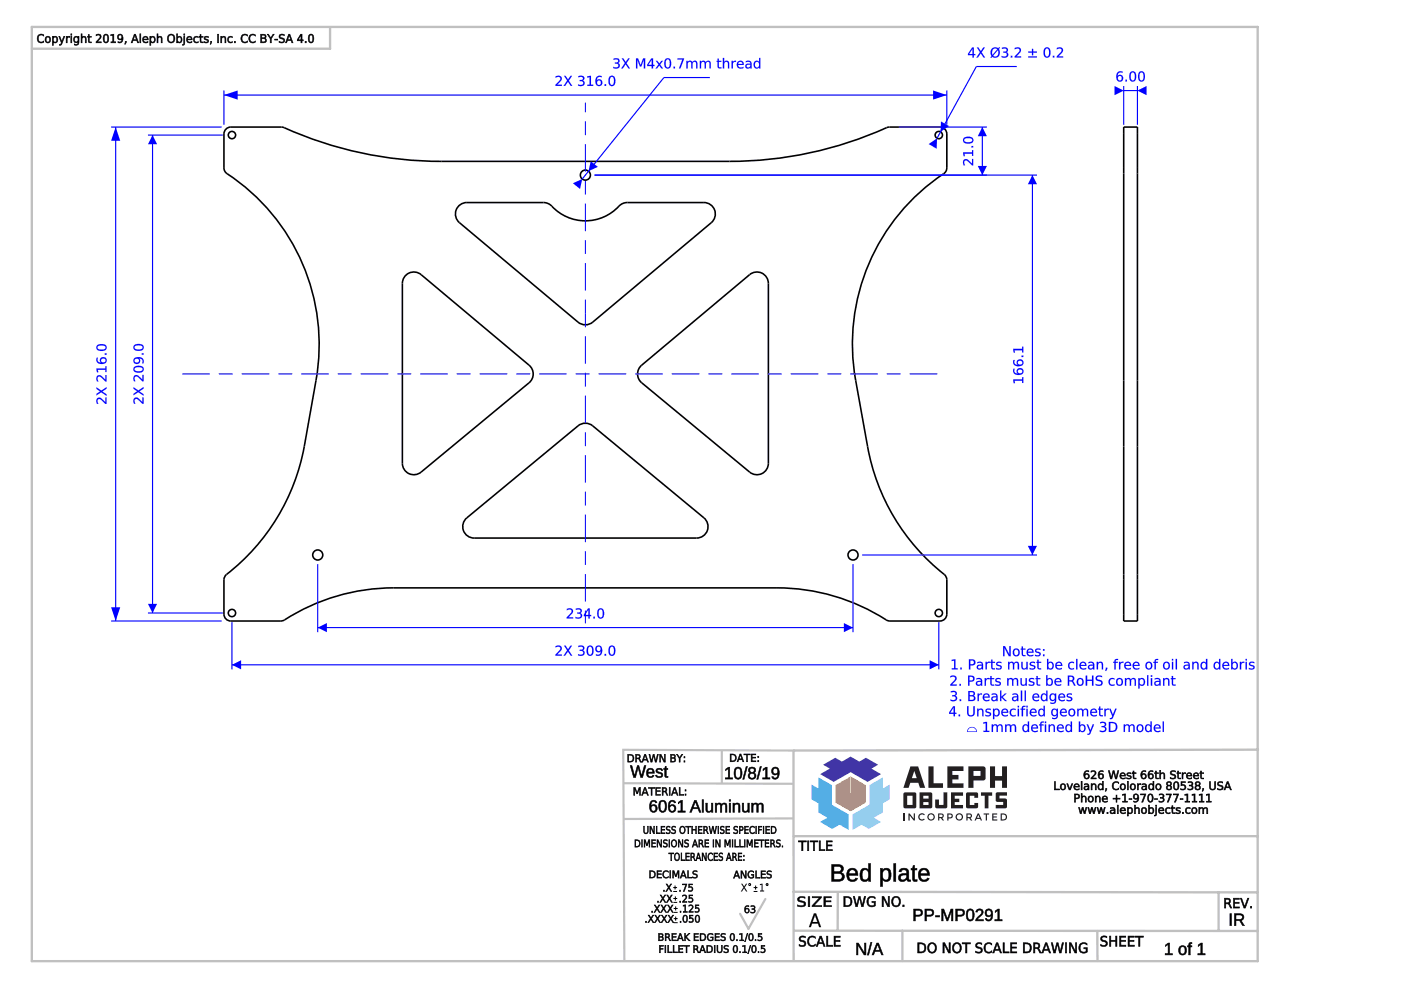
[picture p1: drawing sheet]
<svg xmlns="http://www.w3.org/2000/svg" width="297mm" height="210mm" viewBox="0 0 297 210" stroke-linecap="round" stroke-linejoin="round" font-family="sans-serif">
<g fill="none" stroke="#000" stroke-width=".34">
<path d="M47.8 27.5l.7-.5 .4-.1 11 .1a82.6 82.6 0 0 0 33.7 7.2h61.1a82.6 82.6 0 0 0 33.7-7.2l10.9-.1a1.45 1.45 0 0 1 1.4 1.5v7.2a1.45 1.45 0 0 1-.6 1.2 43.4 43.4 0 0 0-18.7 43.8l2.5 14.1a44.9 44.9 0 0 0 16.5 27.3l.3 .9v7.3a1.45 1.45 0 0 1-1.4 1.5l-10.9-.1a44.5 44.5 0 0 0-23.7-7h-81.2a44.2 44.2 0 0 0-23.7 7l-10.9 .1a1.45 1.45 0 0 1-1.4-1.5v-7.3l.3-.9a44.9 44.9 0 0 0 16.7-27.3l2.5-14.1a43.5 43.5 0 0 0-19.1-44l-.4-1v-7.2zM238.2 26.9h3v104.8h-3zM86 58.4a2.43 2.43 0 0 1 3.3-.2l22.9 19.2a2.42 2.42 0 0 1 0 3.8l-22.9 18.9a2.43 2.43 0 0 1-2.6 .3 2.43 2.43 0 0 1-1.4-2.2v-38.1a2.42 2.42 0 0 1 .7-1.7zM97.2 43.7a2.42 2.42 0 0 1 1.8-.8h16.2l1.2 .3a11.8 11.8 0 0 0 5.9 3.5 9.9 9.9 0 0 0 9.2-3.3l.7-.3 .8-.2h16.2a2.42 2.42 0 0 1 2.3 1.6 2.42 2.42 0 0 1-.7 2.7l-25.1 21.1a2.43 2.43 0 0 1-3.1 0l-25.2-21.1a2.42 2.42 0 0 1-.2-3.5zM136 77.4l22.9-19.2a2.43 2.43 0 0 1 2.6-.3 2.43 2.43 0 0 1 1.4 2.2v38.1a2.43 2.43 0 0 1-1.4 2.2 2.43 2.43 0 0 1-2.6-.3l-22.8-18.9a2.42 2.42 0 0 1-.1-3.8zM99 109.8l23.6-19.5a2.43 2.43 0 0 1 3.1 0l23.5 19.5a2.42 2.42 0 0 1 .8 2.7 2.42 2.42 0 0 1-2.3 1.6h-47.2a2.42 2.42 0 0 1-2.2-1.6 2.42 2.42 0 0 1 .7-2.7z"/>
<circle cx="49.2" cy="28.6" r=".78"/>
<circle cx="124.1" cy="37.1" r="1.07"/>
<circle cx="199" cy="28.6" r=".78"/>
<circle cx="67.4" cy="117.7" r="1.07"/>
<circle cx="180.9" cy="117.7" r="1.07"/>
<circle cx="49.2" cy="130" r=".78"/>
<circle cx="199" cy="130" r=".78"/>
</g>
<g fill="#000">
<path d="M124.1 63.5v2.9zM124.1 55.8v5.8zM124.1 50.9v2.9zM124.1 43.2v5.8zM124.1 38.3v2.9zM124.1 30.6v5.8zM124.1 25.7v2.9zM124.1 21.8v2z"/>
<path d="M124.1 66.4v3zM124.1 71.3v5.8zM124.1 79.1v2.9zM124.1 83.9v5.8zM124.1 91.7v2.9zM124.1 96.5v5.8zM124.1 104.3v2.9zM124.1 109.1v5.8zM124.1 116.9v2.9zM124.1 121.7v5.8zM124.1 129.5v2.6z"/>
<path d="M137.6 79.3h2.9zM142.4 79.3h5.9zM150.2 79.3h2.9zM155.1 79.3h5.8zM162.8 79.3h2.9zM167.7 79.3h5.8zM175.4 79.3h2.9zM180.3 79.3h5.8zM188 79.3h2.9zM192.9 79.3h5.8z"/>
<path d="M134.7 79.3h2.9zM126.9 79.3h5.8zM122.1 79.3h2.9zM114.3 79.3h5.8zM109.5 79.3h2.9zM101.7 79.3h5.8zM96.9 79.3h2.9zM89.1 79.3h5.8zM84.2 79.3h3zM76.5 79.3h5.8zM71.6 79.3h2.9zM63.9 79.3h5.8zM59 79.3h2.9zM51.3 79.3h5.8zM46.4 79.3h2.9zM38.7 79.3h5.8z"/>
</g>
<g fill="none" stroke="#00f" stroke-width=".21">
<path d="M124.1 21.8v2M124.1 25.7v2.9M124.1 30.6v5.8M124.1 38.3v2.9M124.1 43.2v5.8M124.1 50.9v2.9M124.1 55.8v5.8M38.7 79.3h5.8M46.4 79.3h2.9M51.3 79.3h5.8M59 79.3h2.9M63.9 79.3h5.8"/>
<path d="M71.6 79.3h2.9M76.5 79.3h5.8M84.2 79.3h3M89.1 79.3h5.8M96.9 79.3h2.9M101.7 79.3h5.8M109.5 79.3h2.9M114.3 79.3h5.8M122.1 79.3h2.9M124.1 63.5v5.9M124.1 71.3v5.8M124.1 79.1v2.9"/>
<path d="M126.9 79.3h5.8M134.7 79.3h5.8M142.4 79.3h5.9M150.2 79.3h2.9M155.1 79.3h5.8M162.8 79.3h2.9M167.7 79.3h5.8M175.4 79.3h2.9M180.3 79.3h5.8M188 79.3h2.9M192.9 79.3h5.8M124.1 83.9v5.8"/>
<path d="M124.1 91.7v2.9M124.1 96.5v5.8M124.1 104.3v2.9M124.1 109.1v5.8M124.1 116.9v2.9M124.1 121.7v5.8M124.1 129.5v2.6"/>
</g>
<circle cx="124.1" cy="37.1" r=".1" fill="#00f"/>
<path d="M140.8 16.4l-17.4 21.6" fill="none" stroke="#00f" stroke-width=".24"/>
<g fill="#00f">
<path d="M125.2 34.2l1.6 1.2-2 .9z"/>
<path d="M121.5 38.9l1.9-.9-.4 2.1z"/>
</g>
<path d="M140.8 16.4h9.7" fill="none" stroke="#00f" stroke-width=".24"/>
<g fill="#00f">
<path d="M130.1 12.4a.73 .73 0 0 1 .9 0 .73 .73 0 0 1 .3 .8l-.3 .2a.67 .67 0 0 1 .3 .9 .67 .67 0 0 1-1 .2l-.3-.1v-.2a.57 .57 0 0 0 .8 .1 .57 .57 0 0 0 .2-.7l-.6-.1v-.2h.2a.35 .35 0 0 0 .5-.4 .35 .35 0 0 0-.5-.3l-.5 .1zM131.8 12.4h.3l.6 .8 .5-.8h.3l-.7 1 .7 1.1h-.3l-.6-.9-.6 .9h-.3l.8-1.1zM134.8 12.4h.5l.5 1.4 .6-1.4h.4v2.1h-.3v-1.9l-.5 1.5h-.3l-.6-1.5v1.9h-.3zM138.2 12.6l-.8 1.2h.8zM138.1 12.4h.4v1.4h.3v.2h-.3v.5h-.3v-.5h-1v-.3zM139.1 12.9h.3l.4 .6 .4-.6h.3l-.6 .8 .7 .8h-.4l-.4-.6-.5 .6h-.3l.6-.8zM141.4 12.6a1.23 1.23 0 0 0 .2 1.7 1.08 1.08 0 0 0 0-1.7zM141.2 12.5a.79 .79 0 0 1 .9 .1 .79 .79 0 0 1 .2 .8 .79 .79 0 0 1-.7 1.1 .79 .79 0 0 1-.8-1.1l.1-.6zM142.8 14.1h.3v.4h-.3zM143.7 12.4h1.3l-.7 2.1h-.3l.7-1.9h-1zM145.5 12.9h.3v.3a.54 .54 0 0 1 .5-.3 .54 .54 0 0 1 .5 .3 .56 .56 0 0 1 .7-.3 .56 .56 0 0 1 .4 .6v1h-.3v-.9a.39 .39 0 0 0-.4-.5 .39 .39 0 0 0-.4 .5v.9h-.2v-.9a.39 .39 0 0 0-.4-.5 .39 .39 0 0 0-.4 .5v.9h-.3zM148.4 12.9h.2v.3a.54 .54 0 0 1 .5-.3 .54 .54 0 0 1 .5 .3 .56 .56 0 0 1 .7-.3 .56 .56 0 0 1 .4 .6v1h-.3v-.9a.39 .39 0 0 0-.4-.5 .39 .39 0 0 0-.3 .5v.9h-.3v-.9a.39 .39 0 0 0-.4-.5 .39 .39 0 0 0-.4 .5v.9h-.2zM152.1 12.5h.3v.4h.5v.2h-.5v1l.5 .2v.2h-.5l-.2-.2-.1-1.2h-.2v-.2h.2zM153.3 12.3h.2v.9a.58 .58 0 0 1 .7-.3 .58 .58 0 0 1 .4 .6v1h-.3v-.9a.41 .41 0 0 0-.4-.5 .41 .41 0 0 0-.4 .5v.9h-.2zM155.1 12.9h.3v.3l.2-.3h.4v.3a.47 .47 0 0 0-.4 0 .47 .47 0 0 0-.2 .5v.8h-.3zM156.4 13.1a.74 .74 0 0 1 .9-.2 .74 .74 0 0 1 .4 .9h-1.2a.68 .68 0 0 0 1.1 .4v.2a.9 .9 0 0 1-1.2-.1 .9 .9 0 0 1 0-1.2zM156.6 13.2l-.1 .4h.9l-.2-.5zM158.4 13.8l-.1 .1a.42 .42 0 0 0 .5 .4 .42 .42 0 0 0 .3-.6zM158.1 13a.77 .77 0 0 1 1.3 .6v.9h-.3v-.2a.56 .56 0 0 1-.7 .3 .56 .56 0 0 1-.4-.7 .56 .56 0 0 1 .7-.4h.4a.56 .56 0 0 0-.4-.4 .56 .56 0 0 0-.6 .1zM160 13.1l.4-.2 .5 .3v-.9h.3v2.2h-.3v-.2a.69 .69 0 0 1-.9 .1 .69 .69 0 0 1-.2-.9zM160.2 13.3a.56 .56 0 0 0-.1 .7 .56 .56 0 0 0 .7 .2 .56 .56 0 0 0 .1-.8 .56 .56 0 0 0-.7-.1z"/>
<path d="M130.1 12.4a.74 .74 0 0 1 .9 0 .74 .74 0 0 1 .3 .8l-.3 .2a.58 .58 0 0 1 .4 .5 .58 .58 0 0 1-.4 .6h-.2a.52 .52 0 0 1-.8-.4 .76 .76 0 0 0 1.1-.2l-.1-.3-.6-.1v-.3h.2a.33 .33 0 0 0 .5-.3 .33 .33 0 0 0-.5-.3l-.5 .1zM130.1 12.4v.3a.61 .61 0 0 1 1 .4l-.3 .1-.4 .1v.2a.48 .48 0 0 1 .7 .4 .48 .48 0 0 1-.7 .4l-.4-.1v.2a.75 .75 0 0 0 1 0 .75 .75 0 0 0 .2-1h-.2a.55 .55 0 0 0 .3-.8 .55 .55 0 0 0-.8-.2zM131.8 12.4h.3l.6 .8 .5-.8h.3l-.7 1 .8 1.1h-.4l-.6-.9-.6 .9h-.3l.8-1.1zM131.8 12.4l.7 1-.8 1.1h.3l.6-.9 .6 .9h.3l-.7-1.1 .7-1h-.3l-.5 .8-.6-.8zM134.8 12.4h.5l.5 1.4 .6-1.4h.4v2.1h-.3v-1.9l-.5 1.5h-.3l-.6-1.5v1.9h-.3zM134.8 12.4v2.1h.3v-1.9l.6 1.5h.3l.5-1.5v1.9h.3v-2.1h-.4l-.6 1.5-.5-1.5zM138.2 12.6l-.7 1.2h.7zM138.2 12.6v1.2h-.8zM138.1 12.4h.4v1.4l.3-.1v.3h-.3v.5h-.3v-.5h-1v-.3zM138.1 12.4l-.9 1.3v.3h1v.5h.3l-.1-.5h.4v-.2h-.4l.1-1.4zM139 12.9h.4l.4 .6 .4-.6h.4l-.7 .8 .7 .8h-.4l-.4-.6-.5 .6h-.3l.6-.8zM139.1 12.9l.5 .8-.6 .8h.3l.5-.6 .4 .6h.4l-.7-.8 .6-.8h-.3l-.4 .6-.4-.6zM141.4 12.6a1.22 1.22 0 0 0 .2 1.7 1.07 1.07 0 0 0 0-1.7zM141.3 12.7a.55 .55 0 0 1 .7 .1 .55 .55 0 0 1 0 .6 .55 .55 0 0 1 0 .7 .55 .55 0 0 1-.7 .1 1.63 1.63 0 0 1 0-1.5zM141.2 12.5a.8 .8 0 0 1 .9 0 .8 .8 0 0 1 .2 .9 .81 .81 0 0 1-.7 1.2 .81 .81 0 0 1-.8-1.2l.1-.6zM141.2 12.5a1.26 1.26 0 0 0 .4 2 1.22 1.22 0 0 0 .2-2.1zM142.8 14.1h.3v.4h-.3zM142.8 14.1v.4h.3v-.4zM143.6 12.4h1.4l-.7 2.1h-.4l.8-1.9h-1.1zM143.7 12.4v.2h1l-.7 1.9h.3l.7-2.1zM145.5 12.9h.3v.3a.55 .55 0 0 1 .5-.3 .55 .55 0 0 1 .5 .3 .57 .57 0 0 1 .7-.3 .57 .57 0 0 1 .4 .6v1h-.3v-.9a.38 .38 0 0 0-.4-.5 .38 .38 0 0 0-.4 .5v.9h-.2v-.9a.38 .38 0 0 0-.4-.5 .38 .38 0 0 0-.4 .5v.9h-.3zM145.5 12.9v1.6h.3v-.9a.41 .41 0 0 1 .4-.5 .41 .41 0 0 1 .4 .5v.9h.2v-.9a.41 .41 0 0 1 .4-.5 .41 .41 0 0 1 .4 .5v.9h.3l-.1-1a.55 .55 0 0 0-.4-.6 .55 .55 0 0 0-.6 .4 .53 .53 0 0 0-.5-.4 .53 .53 0 0 0-.5 .3v-.3zM148.4 12.9h.3l-.1 .3a.55 .55 0 0 1 .6-.3 .55 .55 0 0 1 .4 .3 .57 .57 0 0 1 .7-.3 .57 .57 0 0 1 .4 .6v1h-.3v-.9a.38 .38 0 0 0-.4-.5 .38 .38 0 0 0-.3 .5v.9h-.3v-.9a.38 .38 0 0 0-.4-.5 .38 .38 0 0 0-.3 .5v.9h-.3zM148.4 12.9v1.6h.2v-.9a.41 .41 0 0 1 .4-.5 .41 .41 0 0 1 .4 .5v.9h.3v-.9a.41 .41 0 0 1 .3-.5 .41 .41 0 0 1 .4 .5v.9h.3v-1a.55 .55 0 0 0-.4-.6 .55 .55 0 0 0-.7 .4 .53 .53 0 0 0-.5-.4 .53 .53 0 0 0-.5 .3v-.3zM152.1 12.4h.3v.5h.6v.2h-.6v1l.6 .2v.2a.6 .6 0 0 1-.9-.5v-.9h-.2v-.2h.2zM152.1 12.5l.1 .4h-.3v.2h.3v1.1l.2 .3h.5v-.2l-.5-.1v-.2v-.9h.5v-.2h-.5v-.4zM153.3 12.3h.3l-.1 .9a.58 .58 0 0 1 .7-.3 .58 .58 0 0 1 .4 .6v1h-.3v-.9a.4 .4 0 0 0-.4-.5 .4 .4 0 0 0-.3 .5v.9h-.3zM153.3 12.3v2.2h.2v-.9a.43 .43 0 0 1 .4-.5 .43 .43 0 0 1 .5 .5l-.1 .9h.3v-1a.56 .56 0 0 0-.4-.6 .56 .56 0 0 0-.7 .3v-.9zM155.1 12.9h.3v.3l.2-.3h.5v.3a.45 .45 0 0 0-.5 0 .45 .45 0 0 0-.2 .5v.8h-.3zM155.1 12.9v1.6h.3v-.8a.46 .46 0 0 1 .1-.5 .46 .46 0 0 1 .5 0v-.3l-.4 .1-.2 .2v-.3zM156.4 13.1a.74 .74 0 0 1 .9-.2 .74 .74 0 0 1 .4 .9h-1.2a.7 .7 0 0 0 1.1 .3v.1a.53 .53 0 0 1-.8 .3 .88 .88 0 0 1-.4-1.4zM156.4 13.1a.88 .88 0 0 0 0 1.2 .88 .88 0 0 0 1.2 .1v-.2a.69 .69 0 0 1-.7 .1 .69 .69 0 0 1-.4-.5h1.2a.72 .72 0 0 0-.4-.8 .72 .72 0 0 0-.9 .1zM156.7 13.2l-.2 .4h.9l-.2-.5zM156.6 13.2a.46 .46 0 0 1 .6-.1 .46 .46 0 0 1 .2 .5h-.9zM158.4 13.8l-.1 .1a.37 .37 0 0 0 .3 .4 .37 .37 0 0 0 .5-.3v-.3zM158.4 13.8l.7-.1a.45 .45 0 0 1-.3 .6 .45 .45 0 0 1-.5-.3zM158.1 13a.79 .79 0 0 1 1.3 .6v.9h-.3v-.2a.57 .57 0 0 1-.7 .3 .57 .57 0 0 1-.4-.7 .57 .57 0 0 1 .7-.4h.4a.57 .57 0 0 0-.4-.4 .57 .57 0 0 0-.6 .1zM158.1 13v.2a.6 .6 0 0 1 1 .3 .71 .71 0 0 0-.7 .1 .71 .71 0 0 0-.3 .6 .6 .6 0 0 0 1 0v.3h.3l-.1-.9a.76 .76 0 0 0-1.2-.6zM160 13.1a.59 .59 0 0 1 .9 .1v-.9h.3v2.2h-.3v-.2a.6 .6 0 0 1-.5 .3 .6 .6 0 0 1-.5-.5l-.1-.6zM160 13.1a.77 .77 0 0 0-.2 1 .77 .77 0 0 0 1 .3l.2-.2-.1 .3h.3v-2.2h-.3l.1 .9a.58 .58 0 0 0-1-.1zM160.2 13.3a.55 .55 0 0 0-.1 .7 .55 .55 0 0 0 .7 .2 .55 .55 0 0 0 .1-.8 .55 .55 0 0 0-.7-.1zM160.2 13.2a.59 .59 0 0 1 .8 .3 .59 .59 0 0 1-.3 .8 .62 .62 0 0 1-.7-.3 .62 .62 0 0 1 .2-.8z"/>
</g>
<circle cx="199" cy="28.6" r=".1" fill="#00f"/>
<path d="M207 14.1l-8.3 15.2" fill="none" stroke="#00f" stroke-width=".24"/>
<g fill="#00f">
<path d="M199.5 25.8l1.7 .9-1.8 1.3z"/>
<path d="M196.9 30.6l1.8-1.3-.1 2.2z"/>
</g>
<path d="M207 14.1h8.6" fill="none" stroke="#00f" stroke-width=".24"/>
<g fill="#00f">
<path d="M206.2 10.3l-.7 1.2h.7zM206.1 10.1h.4v1.4h.3v.2h-.3v.5h-.3v-.5h-1v-.3zM207.1 10.1h.3l.6 .8 .5-.8h.3l-.7 1 .7 1.1h-.3l-.6-.9-.6 .9h-.3l.8-1.1zM211.6 10.6l-1 1.2a.74 .74 0 0 0 .9 0 .74 .74 0 0 0 .2-1zM210.5 10.5l-.2 .6 .1 .6 1.1-1.2-.5-.2zM210.3 10.3l.7-.3 .6 .3 .3-.3 .1 .1-.2 .3a1.07 1.07 0 0 1 0 1.4 1.07 1.07 0 0 1-1.4 .2l-.3 .3-.1-.1 .2-.3-.2-.8zM212.4 10.1a.73 .73 0 0 1 .9 0 .73 .73 0 0 1 .3 .8l-.3 .2a.67 .67 0 0 1 .3 .9 .67 .67 0 0 1-.9 .2l-.3-.1v-.2a.57 .57 0 0 0 .7 .1 .57 .57 0 0 0 .2-.7l-.6-.1v-.3h.3a.35 .35 0 0 0 .4-.3 .35 .35 0 0 0-.4-.3l-.6 .1zM214.3 11.8h.3v.4h-.3zM215.2 10.2a.74 .74 0 0 1 .9-.1 .74 .74 0 0 1 .3 .9l-.9 1h1v.2h-1.4v-.2l.5-.5a.91 .91 0 0 0 .5-1.1l-.5-.1-.4 .2zM218 10.9h.8v-.5h.2v.5h.8v.3h-.8v.5h-.2v-.5h-.8zM218 12h1.8v.2h-1.8zM221.8 10.3a1.23 1.23 0 0 0 .2 1.7 1.08 1.08 0 0 0 0-1.7zM221.6 10.2a.79 .79 0 0 1 .9 0 .79 .79 0 0 1 .2 .9 .79 .79 0 0 1-.7 1.1 .79 .79 0 0 1-.7-1.1v-.6zM223.2 11.8h.3v.4h-.3zM224.1 10.2a.74 .74 0 0 1 .9-.1 .74 .74 0 0 1 .3 .9l-.9 1h1v.2h-1.3v-.2l.4-.5a.91 .91 0 0 0 .5-1.1l-.5-.1-.4 .2z"/>
<path d="M206.2 10.3l-.7 1.2h.7zM206.2 10.3v1.2h-.8zM206.1 10.1h.4v1.4l.3-.1v.3h-.3v.5h-.3v-.5h-1v-.3zM206.1 10.1l-.9 1.3v.3h1v.5h.3v-.5h.3v-.2h-.3v-1.4zM207.1 10.1h.3l.6 .8 .5-.8h.3l-.7 1 .8 1.1h-.4l-.6-.9-.6 .9h-.3l.8-1.1zM207.1 10.1l.7 1-.8 1.1h.3l.6-.9 .6 .9h.3l-.7-1.1 .7-1h-.3l-.5 .8-.6-.8zM211.6 10.6l-1 1.2a.76 .76 0 0 0 1-.1 .76 .76 0 0 0 0-1zM211.6 10.6a.81 .81 0 0 1 0 1.1 .81 .81 0 0 1-1.1 .1zM210.5 10.5l-.2 .6 .1 .6 1.1-1.2a.65 .65 0 0 0-1 0zM210.5 10.5a.63 .63 0 0 1 1 0l-1.1 1.2-.1-.6zM210.3 10.3a.98 .98 0 0 1 1.3 0l.3-.3 .1 .1-.2 .3a1.09 1.09 0 0 1 0 1.4 1.09 1.09 0 0 1-1.4 .2l-.3 .3-.1-.1 .2-.3-.2-.8zM210.3 10.3a1.36 1.36 0 0 0 0 1.6l-.3 .3 .1 .1 .3-.3a1.07 1.07 0 0 0 1.4-.2 1.07 1.07 0 0 0-.1-1.4l.3-.3-.1-.1-.3 .3a1.02 1.02 0 0 0-1.3 0zM212.4 10.1a.74 .74 0 0 1 .9-.1 .74 .74 0 0 1 .3 .9l-.3 .2a.58 .58 0 0 1 .5 .5 .58 .58 0 0 1-.4 .6h-.2a.52 .52 0 0 1-.8-.4 .76 .76 0 0 0 1.1-.2l-.2-.3-.6-.1v-.3h.3a.33 .33 0 0 0 .4-.3 .33 .33 0 0 0-.4-.3l-.6 .1zM212.4 10.1v.3a.61 .61 0 0 1 1 .4l-.2 .1h-.5v.3a.48 .48 0 0 1 .8 .4 .48 .48 0 0 1-.7 .4l-.4-.1v.2a.75 .75 0 0 0 1 0 .75 .75 0 0 0 .1-1h-.2a.55 .55 0 0 0 .3-.8 .55 .55 0 0 0-.7-.2zM214.3 11.8h.3v.4h-.3zM214.3 11.8v.4h.3v-.4zM215.1 10.2a.76 .76 0 0 1 1-.1 .76 .76 0 0 1 .3 .9l-.9 1 1-.1v.3h-1.4a.57 .57 0 0 1 .5-.7l.1-.2a.51 .51 0 0 0 .5-.5 .51 .51 0 0 0-.6-.5l-.5 .2zM215.2 10.2v.3a.53 .53 0 0 1 .8-.2 .53 .53 0 0 1-.1 .8l-.8 .9v.2h1.4v-.2h-1.1l.8-.8a.69 .69 0 0 0 .1-1 .69 .69 0 0 0-1-.1zM218 10.9h.8v-.5h.3l-.1 .5h.8v.3h-.8l.1 .5h-.3v-.5h-.8zM218 10.9v.3l.8-.1v.6h.2v-.6l.8 .1v-.3h-.8v-.5h-.2v.5zM218 11.9h1.8v.3h-1.8zM218 12v.2h1.8v-.2zM221.8 10.3a1.22 1.22 0 0 0 .2 1.7 1.07 1.07 0 0 0 0-1.7zM221.7 10.3a.55 .55 0 0 1 .7 .2 .55 .55 0 0 1 0 .6 .55 .55 0 0 1 0 .7 .55 .55 0 0 1-.7 .1 1.63 1.63 0 0 1 0-1.6zM221.6 10.2a.8 .8 0 0 1 .9 0 .8 .8 0 0 1 .2 .9 .81 .81 0 0 1-.7 1.2 .81 .81 0 0 1-.8-1.2l.1-.6zM221.6 10.2a1.26 1.26 0 0 0 .4 2 1.22 1.22 0 0 0 .2-2.1zM223.2 11.8h.3v.4h-.3zM223.2 11.8v.4h.3v-.4zM224.1 10.2a.76 .76 0 0 1 .9-.1 .76 .76 0 0 1 .3 .9l-.9 1 1-.1v.3h-1.3a.57 .57 0 0 1 .4-.7l.2-.2a.51 .51 0 0 0 .4-.5 .51 .51 0 0 0-.6-.5l-.4 .2zM224.1 10.2v.3a.53 .53 0 0 1 .8-.2 .53 .53 0 0 1 0 .8l-.8 .9v.2h1.3v-.2h-1l.7-.8a.69 .69 0 0 0 .1-1 .69 .69 0 0 0-1-.1z"/>
</g>
<path d="M31.4 28.6h15.8M32.3 28.6v101.4M31.4 130h15.8" fill="none" stroke="#00f" stroke-width=".24"/>
<g fill="#00f">
<path d="M31.4 128h1.9l-1 2z"/>
<path d="M32.3 28.6l1 2h-1.9z"/>
<path d="M28.4 84.5a.9 .9 0 0 1 1.4 .4l.4 .4v-1h.2v1.3h-.2l-.5-.4a.92 .92 0 0 0-1.1-.5l-.1 .4 .2 .5h-.3l-.1-.6zM28.3 82.1l1 .7 1.1-.7v.3l-.9 .6 .9 .6v.3l-1.1-.8-1 .7v-.3l.8-.5-.8-.6zM28.4 79.7a.9 .9 0 0 1 1.4 .4l.4 .4v-1h.2v1.3h-.2l-.5-.4a.92 .92 0 0 0-1.1-.5l-.1 .5 .2 .4h-.3l-.1-.6zM28.6 78l-.1 .1a.87 .87 0 0 0 1.4 .6 .43 .43 0 0 0 .3-.6 .43 .43 0 0 0-.6-.2zM28.4 77.9a1.27 1.27 0 0 1 2.1 .4 1.23 1.23 0 0 1-2.2 .2zM28.4 76.1a1.14 1.14 0 0 1 1.4-.4 1.14 1.14 0 0 1 .6 1.2l-.3 .1a.67 .67 0 0 0 0-.7 .67 .67 0 0 0-.6-.3 .71 .71 0 0 1 0 1 .71 .71 0 0 1-1 0 .71 .71 0 0 1-.1-.9zM28.5 76.5a.5 .5 0 0 0 1 0 .5 .5 0 0 0-1 0zM30.1 74.9h.3v.3h-.3zM28.6 73.4l-.1 .1a.87 .87 0 0 0 1.4 .6 .43 .43 0 0 0 .3-.6 .43 .43 0 0 0-.6-.3zM28.4 73.3a1.27 1.27 0 0 1 2.1 .4 1.23 1.23 0 0 1-2.2 .2z"/>
<path d="M28.4 84.5a1.12 1.12 0 0 1 1.6 .5l.2 .3v-1h.3v1.3a.57 .57 0 0 1-.8-.4l-.1-.2a.51 .51 0 0 0-.6-.4 .51 .51 0 0 0-.5 .5l.2 .5a.59 .59 0 0 1-.5-.4 .59 .59 0 0 1 .1-.6zM28.5 84.5l-.2 .8 .1 .3h.3a.53 .53 0 0 1-.1-.8 .53 .53 0 0 1 .8 0l.8 .8h.2v-1.3h-.2v1l-1.1-1h-.4zM28.3 82.1l1 .7 1.2-.8v.4l-1 .6 1 .6v.3l-1.2-.8-1 .7v-.3l.8-.5-.8-.6zM28.3 82.1v.3l.8 .6-.8 .5v.3l1-.7 1.1 .8v-.3l-.9-.6 .9-.6v-.3l-1.1 .7zM28.4 79.7a1.12 1.12 0 0 1 1.6 .6l.2 .2v-1h.3v1.3a.57 .57 0 0 1-.8-.4l-.1-.2a.51 .51 0 0 0-.6-.4 .51 .51 0 0 0-.5 .6l.2 .4a.59 .59 0 0 1-.5-.3 .59 .59 0 0 1 .1-.7zM28.5 79.7l-.2 .8 .1 .3h.3a.53 .53 0 0 1-.1-.8 .53 .53 0 0 1 .8 0l.8 .8h.2v-1.3h-.2v1l-1.1-.9-.4-.1zM28.6 78.1a.57 .57 0 0 0 .2 .6 .57 .57 0 0 0 .6 0h.2a.44 .44 0 0 0 .6-.4 .44 .44 0 0 0-.6-.4h-.7zM28.6 78a1.18 1.18 0 0 1 1.7 .3 1.09 1.09 0 0 1-1.8 0zM28.4 77.9a1.29 1.29 0 0 1 2.1 .4 1.25 1.25 0 0 1-2.2 .2zM28.4 77.9a.78 .78 0 0 0 .1 .9 .78 .78 0 0 0 .9 .2 .78 .78 0 0 0 1.1-.7 .78 .78 0 0 0-1.1-.7h-.6zM28.4 76a1.15 1.15 0 0 1 1.4-.3 1.15 1.15 0 0 1 .6 1.2v.2l-.3-.1a.65 .65 0 0 0 0-.7 .65 .65 0 0 0-.6-.3 .72 .72 0 0 1 0 1 .72 .72 0 0 1-1 0 .72 .72 0 0 1-.1-1zM28.4 76.1a.69 .69 0 0 0 .1 .9 .69 .69 0 0 0 1-.1 .69 .69 0 0 0-.1-.9 .68 .68 0 0 1 .7 .3 .68 .68 0 0 1 0 .7h.3a.98 .98 0 0 0-.2-1.1 .98 .98 0 0 0-1.1-.2zM28.6 76.5a.46 .46 0 0 0 .9 0 .46 .46 0 0 0-.9 0zM28.5 76.4a.5 .5 0 0 1 1 0 .5 .5 0 0 1-1 0zM30.1 74.9h.4v.3h-.4zM30.1 74.9v.3h.3v-.3zM28.6 73.5a.57 .57 0 0 0 .2 .5 .57 .57 0 0 0 .6 .1h.2a.44 .44 0 0 0 .6-.4 .44 .44 0 0 0-.6-.5l-.7 .1zM28.6 73.4a1.18 1.18 0 0 1 1.7 .3 1.09 1.09 0 0 1-1.8 0zM28.4 73.3a1.29 1.29 0 0 1 2.1 .4 1.25 1.25 0 0 1-2.2 .2zM28.4 73.3a.78 .78 0 0 0 .1 .9 .78 .78 0 0 0 .9 .2 .78 .78 0 0 0 1.1-.7 .78 .78 0 0 0-1.1-.8l-.6 .1z"/>
</g>
<path d="M49.2 131.9v10M199 131.9v10M49.2 141h149.8" fill="none" stroke="#00f" stroke-width=".24"/>
<g fill="#00f">
<path d="M197.1 140l1.9 1-1.9 .9z"/>
<path d="M49.2 141l1.9-1v1.9z"/>
<path d="M117.8 137a.74 .74 0 0 1 .9-.1 .74 .74 0 0 1 .3 .9l-.9 1h1v.2h-1.3v-.2l.4-.5a.91 .91 0 0 0 .5-1.1l-.4-.1-.5 .2zM119.6 136.9h.3l.5 .8 .6-.8h.3l-.7 1 .7 1.1h-.3l-.6-.9-.6 .9h-.3l.8-1.1zM122.6 136.9a.73 .73 0 0 1 .9 0 .73 .73 0 0 1 .3 .8l-.3 .2a.67 .67 0 0 1 .3 .9 .67 .67 0 0 1-1 .2h-.2v-.3a.57 .57 0 0 0 .7 .1 .57 .57 0 0 0 .2-.7l-.6-.1v-.2h.3a.35 .35 0 0 0 .4-.4 .35 .35 0 0 0-.4-.3l-.6 .1zM124.9 137.1a1.23 1.23 0 0 0 .2 1.7 1.08 1.08 0 0 0 0-1.7zM124.7 137a.79 .79 0 0 1 .9 .1 .79 .79 0 0 1 .2 .9 .79 .79 0 0 1-.7 1.1 .79 .79 0 0 1-.7-1.1l.1-.6zM126.4 137.1a.8 .8 0 0 1 1-.1 .8 .8 0 0 1 .3 1 .93 .93 0 0 1-.4 .9 .93 .93 0 0 1-.9 .1v-.3a.67 .67 0 0 0 .7 0 .67 .67 0 0 0 .3-.7 .7 .7 0 0 1-1 .1 .7 .7 0 0 1 0-1zM126.4 137.6a.5 .5 0 0 0 1 0 .5 .5 0 0 0-1 0zM128.2 138.7h.3v.3h-.3zM129.5 137.1a1.23 1.23 0 0 0 .2 1.7 1.08 1.08 0 0 0 0-1.7zM129.3 137a.79 .79 0 0 1 1 .1 .79 .79 0 0 1 .2 .9 .79 .79 0 0 1-.8 1.1 .79 .79 0 0 1-.7-1.1l.1-.6z"/>
<path d="M117.8 137a.76 .76 0 0 1 1-.1 .76 .76 0 0 1 .2 .9l-.9 1h1v.2h-1.3a.57 .57 0 0 1 .4-.7l.2-.2a.51 .51 0 0 0 .4-.5 .51 .51 0 0 0-.5-.5l-.5 .2zM117.8 137v.3a.53 .53 0 0 1 .8-.2 .53 .53 0 0 1 0 .9l-.8 .8v.2h1.3v-.2h-1l.8-.8a.69 .69 0 0 0 0-1 .69 .69 0 0 0-.9 0zM119.6 136.9h.3l.5 .8 .6-.8h.3l-.7 1 .7 1.1h-.3l-.6-.9-.6 .9h-.3l.8-1.1zM119.6 136.9l.7 1-.8 1.1h.3l.6-.9 .6 .9h.3l-.7-1.1 .7-1h-.3l-.6 .8-.5-.8zM122.6 136.9a.74 .74 0 0 1 .9 0 .74 .74 0 0 1 .3 .8l-.3 .2a.58 .58 0 0 1 .5 .5 .58 .58 0 0 1-.4 .6l-.2 .1a.52 .52 0 0 1-.9-.4 .76 .76 0 0 0 1.2-.3l-.2-.3-.6-.1v-.2h.3a.33 .33 0 0 0 .4-.4 .33 .33 0 0 0-.4-.3l-.6 .1zM122.6 136.9v.3a.61 .61 0 0 1 1 .4l-.2 .2h-.5v.2a.48 .48 0 0 1 .8 .4 .48 .48 0 0 1-.7 .4l-.4-.1v.2a.75 .75 0 0 0 1 .1 .75 .75 0 0 0 .1-1l-.2-.1a.55 .55 0 0 0 .3-.8 .55 .55 0 0 0-.7-.2zM124.9 137.2a1.22 1.22 0 0 0 .2 1.6 1.07 1.07 0 0 0 0-1.7zM124.9 137.2a.55 .55 0 0 1 .6 .1 .55 .55 0 0 1 .1 .7 .55 .55 0 0 1-.1 .6 .55 .55 0 0 1-.6 .1 1.63 1.63 0 0 1 0-1.5zM124.7 137a.8 .8 0 0 1 .9 .1 .8 .8 0 0 1 .3 .9 .81 .81 0 0 1-.8 1.1 .81 .81 0 0 1-.7-1.1v-.6zM124.7 137a1.26 1.26 0 0 0 .4 2 1.22 1.22 0 0 0 .2-2.1zM126.4 137a.82 .82 0 0 1 1 0 .82 .82 0 0 1 .3 1 .95 .95 0 0 1-.4 .9 .95 .95 0 0 1-1 .1l.1-.3a.65 .65 0 0 0 .7 0 .65 .65 0 0 0 .3-.7v.1a.71 .71 0 0 1-1 0 .71 .71 0 0 1 0-1.1zM126.4 137.1a.68 .68 0 0 0 0 1 .68 .68 0 0 0 1-.1 .68 .68 0 0 1-.3 .7 .68 .68 0 0 1-.7 0v.3a.98 .98 0 0 0 1.1-.2 .98 .98 0 0 0 .1-1.2 .73 .73 0 0 0-.4-.7 .73 .73 0 0 0-.8 .2zM126.4 137.6a.5 .5 0 0 0 1 0 .5 .5 0 0 0-1 0zM126.5 137.6a.49 .49 0 0 1 .9 0 .49 .49 0 0 1-.9 0zM128.2 138.6h.3v.4h-.3zM128.2 138.7v.3h.3v-.3zM129.5 137.2a1.22 1.22 0 0 0 .2 1.6 1.07 1.07 0 0 0 0-1.7zM129.5 137.2a.55 .55 0 0 1 .6 .1 .55 .55 0 0 1 .1 .7 .55 .55 0 0 1-.1 .6 .55 .55 0 0 1-.6 .1 1.63 1.63 0 0 1 0-1.5zM129.3 137a.8 .8 0 0 1 1 .1 .8 .8 0 0 1 .2 .9 .81 .81 0 0 1-.8 1.1 .81 .81 0 0 1-.7-1.1l.1-.6zM129.3 137a1.26 1.26 0 0 0 .4 2 1.22 1.22 0 0 0 .3-2.1z"/>
</g>
<path d="M67.4 119.6v14.4M180.9 119.6v14.4M67.4 133.1h113.5" fill="none" stroke="#00f" stroke-width=".24"/>
<g fill="#00f">
<path d="M67.4 133.1l1.9-1v1.9z"/>
<path d="M178.9 132.1l2 1-2 .9z"/>
<path d="M120.2 129.1a.74 .74 0 0 1 .9-.1 .74 .74 0 0 1 .3 .9l-.9 1h1v.2h-1.3v-.2l.4-.5a.91 .91 0 0 0 .5-1.1l-.5-.1-.4 .2zM122.1 129.1a.73 .73 0 0 1 .9-.1 .73 .73 0 0 1 .3 .8l-.3 .2a.67 .67 0 0 1 .3 .9 .67 .67 0 0 1-1 .2h-.3v-.3a.57 .57 0 0 0 .8 .1 .57 .57 0 0 0 .2-.7l-.6-.1v-.2h.2a.35 .35 0 0 0 .5-.4 .35 .35 0 0 0-.5-.3l-.5 .1zM124.7 129.3l-.7 1.1h.7zM124.7 129h.3v1.4h.3v.2h-.3v.5h-.3v-.5h-.9v-.3zM125.8 130.8h.3v.3h-.3zM127.2 129.2a1.23 1.23 0 0 0 .2 1.7 1.08 1.08 0 0 0 0-1.7zM127 129.1a.79 .79 0 0 1 .9 .1 .79 .79 0 0 1 .2 .9 .79 .79 0 0 1-.7 1.1 .79 .79 0 0 1-.8-1.1l.1-.6z"/>
<path d="M120.2 129.1a.76 .76 0 0 1 .9-.1 .76 .76 0 0 1 .3 1l-.9 .9h1v.2h-1.3a.57 .57 0 0 1 .4-.7l.2-.1a.51 .51 0 0 0 .4-.6 .51 .51 0 0 0-.6-.5l-.4 .2zM120.2 129.1v.3a.53 .53 0 0 1 .8-.2 .53 .53 0 0 1 0 .9l-.8 .8v.2h1.3v-.2h-1l.8-.8a.69 .69 0 0 0 0-1 .69 .69 0 0 0-1 0zM122.1 129a.74 .74 0 0 1 .9 0 .74 .74 0 0 1 .3 .8l-.3 .2a.58 .58 0 0 1 .5 .5 .58 .58 0 0 1-.5 .6l-.2 .1a.52 .52 0 0 1-.8-.4 .76 .76 0 0 0 1.1-.3l-.1-.3-.6-.1v-.2h.2a.33 .33 0 0 0 .5-.4 .33 .33 0 0 0-.5-.3l-.5 .1zM122.1 129.1v.2a.61 .61 0 0 1 1 .4l-.3 .2h-.4v.2a.48 .48 0 0 1 .7 .4 .48 .48 0 0 1-.7 .4l-.4-.1v.2a.75 .75 0 0 0 1 .1 .75 .75 0 0 0 .2-1l-.2-.1a.55 .55 0 0 0 .3-.7 .55 .55 0 0 0-.8-.3zM124.7 129.3l-.7 1.1h.7zM124.8 129.2v1.2h-.8zM124.7 129h.3v1.4h.4v.2h-.4v.5h-.3v-.5h-.9v-.3zM124.7 129l-.9 1.3v.3h1l-.1 .5h.3v-.5h.3v-.2h-.3v-1.4zM125.8 130.8h.3v.3h-.3zM125.8 130.8v.3h.3v-.3zM127.2 129.3a1.22 1.22 0 0 0 .2 1.6 1.07 1.07 0 0 0 0-1.7zM127.1 129.3a.55 .55 0 0 1 .7 .1 .55 .55 0 0 1 0 .7 .55 .55 0 0 1 0 .6 .55 .55 0 0 1-.7 .2 1.63 1.63 0 0 1 0-1.6zM126.9 129.1a.8 .8 0 0 1 1 .1 .8 .8 0 0 1 .2 .9 .81 .81 0 0 1-.7 1.1 .81 .81 0 0 1-.8-1.1l.1-.6zM127 129.1a1.26 1.26 0 0 0 .4 2.1 1.22 1.22 0 0 0 .2-2.2z"/>
</g>
<path d="M126.1 37.1h93.8M218.9 37.1v80.6M182.8 117.7h37.1" fill="none" stroke="#00f" stroke-width=".24"/>
<g fill="#00f">
<path d="M218.9 37.1l1 2h-2z"/>
<path d="M217.9 115.7h2l-1 2z"/>
<path d="M214.8 80.4h1.9v-.4h.3v1.2h-.3v-.5h-1.6l.1 .5h-.3zM215.8 78.7a.47 .47 0 0 0 .9 0 .47 .47 0 0 0-.9 0zM214.9 78.2h.2a.67 .67 0 0 0 0 .7 .67 .67 0 0 0 .7 .3 .7 .7 0 0 1 .1-1 .7 .7 0 0 1 1.1 .3 .7 .7 0 0 1-.5 .9 1.12 1.12 0 0 1-1.7-.9zM215.8 76.9a.47 .47 0 0 0 .9 0 .47 .47 0 0 0-.9 0zM214.9 76.3h.2a.67 .67 0 0 0 0 .8 .67 .67 0 0 0 .7 .3 .7 .7 0 0 1 .1-1.1 .7 .7 0 0 1 1.1 .3 .7 .7 0 0 1-.5 1 1.12 1.12 0 0 1-1.7-.9zM216.6 75.4h.4v.3h-.4zM214.8 74h1.9v-.5h.3v1.2h-.3v-.4h-1.6l.1 .5h-.3z"/>
<path d="M214.8 80.4h1.9v-.4h.3v1.2h-.3v-.5h-1.6l.1 .6h-.3zM214.8 80.4l.1 .8h.3l-.1-.5h1.6v.5h.3v-1.2h-.3v.5zM215.8 78.7a.46 .46 0 0 0 .9 0 .46 .46 0 0 0-.9 0zM215.8 78.8a.49 .49 0 0 1 .9 0 .49 .49 0 0 1-.9 0zM214.9 78.2h.3a.65 .65 0 0 0-.1 .7 .65 .65 0 0 0 .7 .3 .64 .64 0 0 1-.1-1 .75 .75 0 0 1 1.3 .3 .75 .75 0 0 1-.8 1 1.01 1.01 0 0 1-1.1-.2 1.01 1.01 0 0 1-.2-1.1zM214.9 78.2a.98 .98 0 0 0 .2 1.1 .98 .98 0 0 0 1.1 .2 .71 .71 0 0 0 .8-.8 .71 .71 0 0 0-.9-.6 .71 .71 0 0 0-.4 1l.2 .1a.68 .68 0 0 1-.8-.2 .68 .68 0 0 1 0-.8zM215.8 76.9a.46 .46 0 0 0 .9 0 .46 .46 0 0 0-.9 0zM215.8 76.9a.49 .49 0 0 1 .9 0 .49 .49 0 0 1-.9 0zM214.9 76.3h.3a.65 .65 0 0 0-.1 .8 .65 .65 0 0 0 .7 .3 .64 .64 0 0 1-.1-1 .75 .75 0 0 1 1.3 .2 .75 .75 0 0 1-.8 1 1.01 1.01 0 0 1-1.1-.1 1.01 1.01 0 0 1-.2-1.2zM214.9 76.3a.98 .98 0 0 0 .2 1.1 .98 .98 0 0 0 1.1 .2 .71 .71 0 0 0 .8-.7 .71 .71 0 0 0-.9-.7 .71 .71 0 0 0-.4 1.1l.2 .1a.68 .68 0 0 1-.8-.3 .68 .68 0 0 1 0-.8zM216.6 75.4h.4v.3h-.4zM216.6 75.4v.3h.4v-.3zM214.8 74h1.9v-.5h.3v1.2h-.3v-.4h-1.6l.1 .5h-.3zM214.8 74l.1 .8h.3l-.1-.6h1.6v.5h.3v-1.2h-.3v.5z"/>
</g>
<path d="M238.2 18.2v8.3M238.2 19.2h3M241.2 18.2v8.3" fill="none" stroke="#00f" stroke-width=".24"/>
<g fill="#00f">
<path d="M236.3 18.2l1.9 1-1.9 1z"/>
<path d="M241.2 19.2l1.9-1v2z"/>
<path d="M237 16.6a.47 .47 0 0 0 .9 0 .47 .47 0 0 0-.9 0zM236.9 15.4l.6-.3 .5 .1v.3a.67 .67 0 0 0-.7-.1 .67 .67 0 0 0-.3 .7 .7 .7 0 0 1 1 .1 .7 .7 0 0 1-.3 1.1 .7 .7 0 0 1-.9-.5l-.1-.9zM238.6 16.9h.3v.4h-.3zM240 15.4a1.23 1.23 0 0 0 .2 1.7 1.08 1.08 0 0 0 0-1.8zM239.8 15.2a.79 .79 0 0 1 .9 .1 .79 .79 0 0 1 .2 .9 .79 .79 0 0 1-.7 1.1 .79 .79 0 0 1-.8-1.1l.1-.6zM241.8 15.4a1.23 1.23 0 0 0 .2 1.7 1.08 1.08 0 0 0 0-1.8zM241.6 15.2a.79 .79 0 0 1 .9 .1 .79 .79 0 0 1 .3 .9 .79 .79 0 0 1-.8 1.1 .79 .79 0 0 1-.7-1.1l.1-.6z"/>
<path d="M237 16.6a.46 .46 0 0 0 .9 0 .46 .46 0 0 0-.9 0zM236.9 16.6a.5 .5 0 0 1 1 0 .5 .5 0 0 1-1 0zM236.9 15.4a.95 .95 0 0 1 1.1-.2v.3a.65 .65 0 0 0-.7-.1 .65 .65 0 0 0-.3 .7 .64 .64 0 0 1 1-.1 .75 .75 0 0 1-.3 1.3 .75 .75 0 0 1-1-.8v-.6zM236.9 15.4a1.07 1.07 0 0 0-.2 1.2 1.07 1.07 0 0 0 .9 .7 .69 .69 0 0 0 .5-1.1 .69 .69 0 0 0-1.2 0 .68 .68 0 0 1 .3-.8 .68 .68 0 0 1 .8 .1v-.3l-.5-.1zM238.6 16.9h.3v.4h-.3zM238.6 16.9v.4h.3v-.4zM240 15.4a1.22 1.22 0 0 0 .2 1.7 1.07 1.07 0 0 0 0-1.7zM239.9 15.4a.55 .55 0 0 1 .7 .1 .55 .55 0 0 1 0 .7 .55 .55 0 0 1 0 .7 .55 .55 0 0 1-.7 .1 1.63 1.63 0 0 1 0-1.6zM239.8 15.2a.8 .8 0 0 1 .9 .1 .8 .8 0 0 1 .2 .9 .81 .81 0 0 1-.7 1.1 .81 .81 0 0 1-.8-1.1l.1-.6zM239.8 15.2a1.26 1.26 0 0 0 .4 2.1 1.22 1.22 0 0 0 .2-2.1zM241.8 15.4a1.22 1.22 0 0 0 .2 1.7 1.07 1.07 0 0 0 0-1.7zM241.8 15.4a.55 .55 0 0 1 .6 .1 .55 .55 0 0 1 .1 .7 .55 .55 0 0 1-.1 .7 .55 .55 0 0 1-.6 .1 1.63 1.63 0 0 1 0-1.6zM241.6 15.2a.8 .8 0 0 1 .9 .1 .8 .8 0 0 1 .3 .9 .81 .81 0 0 1-.8 1.1 .81 .81 0 0 1-.7-1.1l.1-.6zM241.6 15.2a1.26 1.26 0 0 0 .4 2.1 1.22 1.22 0 0 0 .2-2.1z"/>
</g>
<path d="M126.1 37.1h83.1M190.5 26.9h18.7M208.3 26.9v10.2" fill="none" stroke="#00f" stroke-width=".24"/>
<g fill="#00f">
<path d="M208.3 26.9l.9 2h-1.9z"/>
<path d="M207.3 35.2h1.9l-.9 1.9z"/>
<path d="M204.3 33.9a.9 .9 0 0 1 1.4 .4l.4 .4v-1h.2v1.4h-.2l-.5-.5a.92 .92 0 0 0-1.1-.5l-.1 .5 .2 .4h-.3l-.1-.6zM204.2 32.3h1.9v-.5h.2v1.3h-.2v-.5h-1.6l.1 .5h-.3zM206 31h.3v.3h-.3zM204.5 29.5l-.1 .1a.87 .87 0 0 0 1.4 .5 .43 .43 0 0 0 .3-.5 .43 .43 0 0 0-.6-.3zM204.3 29.3a1.27 1.27 0 0 1 2.1 .4 1.23 1.23 0 0 1-2.2 .2z"/>
<path d="M204.3 33.9a1.12 1.12 0 0 1 1.6 .6l.2 .2v-1h.2v1.4a.57 .57 0 0 1-.7-.5l-.1-.1a.51 .51 0 0 0-.6-.5 .51 .51 0 0 0-.5 .6l.2 .5a.59 .59 0 0 1-.5-.4 .59 .59 0 0 1 .1-.6zM204.4 33.9l-.2 .8 .1 .3h.3a.53 .53 0 0 1-.1-.8 .53 .53 0 0 1 .8 0l.8 .9h.2v-1.4h-.2v1l-1.1-.9h-.4zM204.2 32.3h1.9v-.5h.2v1.3h-.2v-.5h-1.6l.1 .5h-.3zM204.2 32.3l.1 .8h.3l-.1-.5h1.6v.5h.2v-1.3h-.2v.5zM206 30.9h.3v.4h-.3zM206 31v.3h.3v-.3zM204.5 29.5a.57 .57 0 0 0 .2 .6 .57 .57 0 0 0 .6 0h.2a.44 .44 0 0 0 .6-.4 .44 .44 0 0 0-.6-.4h-.7zM204.5 29.5a1.18 1.18 0 0 1 1.7 .2 1.09 1.09 0 0 1-1.8 0zM204.3 29.3a1.29 1.29 0 0 1 2.1 .4 1.25 1.25 0 0 1-2.2 .2zM204.3 29.3a.78 .78 0 0 0 .1 .9 .78 .78 0 0 0 .9 .2 .78 .78 0 0 0 1.1-.7 .78 .78 0 0 0-1.1-.7l-.6 .1z"/>
<path d="M212.7 137h.4l.9 1.8v-1.8h.3v2.1h-.4l-.9-1.8v1.8h-.3zM215.1 137.9a.56 .56 0 0 0-.1 .7 .56 .56 0 0 0 .8 .2 .56 .56 0 0 0 .1-.8 .56 .56 0 0 0-.8-.1zM214.7 138.3a.8 .8 0 0 1 1.6 0 .8 .8 0 0 1-1.6 0zM216.6 137.1h.3v.4h.5v.2h-.5v1.1l.5 .1v.2h-.6l-.1-.2-.1-1.2h-.2v-.2h.2zM217.9 137.7a.74 .74 0 0 1 .9-.1 .74 .74 0 0 1 .3 .8h-1.2a.68 .68 0 0 0 1.2 .4v.2a.9 .9 0 0 1-1.2-.1 .9 .9 0 0 1 0-1.2zM218.1 137.8l-.2 .4h1l-.3-.5zM219.6 137.6l.9-.1 .1 .3a.43 .43 0 0 0-.5-.2 .43 .43 0 0 0-.3 .5 .65 .65 0 0 1 .6 .2 .65 .65 0 0 1 .1 .7l-.9 .1h-.2v-.3a.56 .56 0 0 0 1-.2l-.1-.1a.64 .64 0 0 1-.6-.2 .64 .64 0 0 1-.1-.7zM221.1 138.8h.3v.3h-.3zM221.1 137.6h.3v.4h-.3z"/>
<path d="M212.7 137h.4l.9 1.8v-1.8h.3v2.1h-.4l-.9-1.8v1.8h-.3zM212.7 137v2.1h.3v-1.8l.9 1.8h.4v-2.1h-.3v1.8l-.9-1.8zM215.1 137.9a.55 .55 0 0 0 0 .7 .55 .55 0 0 0 .7 .2 .55 .55 0 0 0 .1-.8 .55 .55 0 0 0-.8-.1zM215.1 137.9a.59 .59 0 0 1 .8 .2 .59 .59 0 0 1-.2 .8 .62 .62 0 0 1-.7-.3 .62 .62 0 0 1 .1-.7zM214.6 138.3a.85 .85 0 0 1 1.7 0 .85 .85 0 0 1-1.7 0zM214.7 138.3a.8 .8 0 0 0 1.6 0 .8 .8 0 0 0-1.6 0zM216.6 137.1h.3v.4h.5v.2h-.5v1.1l.5 .1v.2a.6 .6 0 0 1-.8-.5v-.9h-.2v-.2h.2zM216.6 137.1v.4h-.2v.2h.2l.1 1.1 .2 .3h.5v-.2h-.5v-.3v-.9h.5v-.2h-.5v-.4zM217.9 137.7a.74 .74 0 0 1 .9-.2 .74 .74 0 0 1 .3 .9h-1.2a.7 .7 0 0 0 1.2 .4 .53 .53 0 0 1-.9 .4 .88 .88 0 0 1-.3-1.5zM217.9 137.7a.88 .88 0 0 0 0 1.2 .88 .88 0 0 0 1.2 .1v-.2a.69 .69 0 0 1-.7 .1 .69 .69 0 0 1-.5-.5h1.2a.72 .72 0 0 0-.3-.8 .72 .72 0 0 0-.9 .1zM218.1 137.8l-.2 .4h1l-.3-.4zM218.1 137.8a.46 .46 0 0 1 .5-.1 .46 .46 0 0 1 .3 .5h-1zM219.6 137.6l.3-.1a.43 .43 0 0 1 .4-.1 .43 .43 0 0 1 .3 .4 .42 .42 0 0 0-.5-.1 .42 .42 0 0 0-.3 .4l.3 .1a.52 .52 0 0 1 .6 .7 .52 .52 0 0 1-.8 .3l-.5-.1v-.3a.55 .55 0 0 0 1-.2l-.9-.3-.1-.3zM219.6 137.6a.46 .46 0 0 0-.1 .6 .46 .46 0 0 0 .5 .2l.3 .1a.36 .36 0 0 1-.1 .5 .36 .36 0 0 1-.5-.1l-.3-.1v.2a.73 .73 0 0 0 1.2-.5l-.9-.5a.53 .53 0 0 1 .9-.2v-.2zM221.1 138.7h.4v.4h-.4zM221.1 138.8v.3h.3v-.3zM221.1 137.6h.4v.4h-.4zM221.1 137.6v.4h.3v-.4z"/>
<path d="M201.8 139.9l.8-.1v1.9h.4v.2h-1.2v-.2h.5v-1.6l-.5 .1zM203.6 141.6h.3v.3h-.3zM205.7 140v.8h.4a.4 .4 0 0 0 .4-.4 .4 .4 0 0 0-.4-.4zM205.4 139.8h.7a.64 .64 0 0 1 .7 .6 .64 .64 0 0 1-.7 .7h-.4v.8h-.3zM207.5 141.2l-.1 .1a.42 .42 0 0 0 .5 .5 .42 .42 0 0 0 .3-.7zM207.2 140.4a.77 .77 0 0 1 1.2 .6v.9h-.2v-.2a.56 .56 0 0 1-.8 .3 .56 .56 0 0 1-.3-.7 .56 .56 0 0 1 .7-.4h.4a.56 .56 0 0 0-.4-.4 .56 .56 0 0 0-.6 .1zM209 140.3h.2v.3l.2-.2 .5-.1v.3a.47 .47 0 0 0-.5 0 .47 .47 0 0 0-.2 .5v.8h-.2zM210.2 139.9h.2v.4h.6v.2h-.6v1.1l.6 .1v.2h-.6l-.2-.2v-1.2h-.2v-.2h.2zM211.4 140.4l.8-.1 .1 .3a.43 .43 0 0 0-.5-.2 .43 .43 0 0 0-.3 .5 .65 .65 0 0 1 .7 .2 .65 .65 0 0 1 0 .7l-.9 .1h-.1v-.3a.56 .56 0 0 0 .9-.2v-.1a.64 .64 0 0 1-.7-.2 .64 .64 0 0 1 0-.7zM213.7 140.3h.3v.3a.54 .54 0 0 1 .5-.3 .54 .54 0 0 1 .5 .3 .56 .56 0 0 1 .7-.3 .56 .56 0 0 1 .4 .7v.9h-.3v-.9a.39 .39 0 0 0-.4-.5 .39 .39 0 0 0-.4 .5v.9h-.2v-.9a.39 .39 0 0 0-.5-.5 .39 .39 0 0 0-.3 .5v.9h-.3zM216.5 140.3h.3v1a.41 .41 0 0 0 .4 .4 .41 .41 0 0 0 .4-.5v-.9h.3v1.6h-.3v-.2a.58 .58 0 0 1-.7 .2 .58 .58 0 0 1-.4-.6zM218.5 140.4l.8-.1 .1 .3a.43 .43 0 0 0-.5-.2 .43 .43 0 0 0-.3 .5 .65 .65 0 0 1 .7 .2 .65 .65 0 0 1 0 .7l-.8 .1h-.2v-.3a.56 .56 0 0 0 .9-.2v-.1a.64 .64 0 0 1-.7-.2 .64 .64 0 0 1 0-.7zM219.9 139.9h.3v.4h.5v.2h-.5v1.1l.5 .1v.2h-.6l-.1-.2-.1-1.2h-.2v-.2h.2zM222.4 140.7a.56 .56 0 0 0-.1 .7 .56 .56 0 0 0 .7 .2 .56 .56 0 0 0 .1-.8 .56 .56 0 0 0-.7-.1zM222 139.7h.3v.9a.69 .69 0 0 1 .9-.2 .69 .69 0 0 1 .2 1 .62 .62 0 0 1-.5 .5 .62 .62 0 0 1-.6-.2v.2h-.3zM223.9 140.5a.74 .74 0 0 1 .9-.1 .74 .74 0 0 1 .4 .8h-1.2a.68 .68 0 0 0 1.1 .4v.2a.9 .9 0 0 1-1.1-.1 .9 .9 0 0 1-.1-1.2zM224.2 140.6l-.2 .4h.9l-.2-.4zM226.7 140.5l.7-.2 .3 .1v.2a.61 .61 0 0 0-.8 .1 .61 .61 0 0 0 0 .8 .61 .61 0 0 0 .8 .1v.3a.86 .86 0 0 1-1.1-.2 .86 .86 0 0 1 .1-1.2zM228.2 139.7h.2v2.2h-.2zM229.1 140.5a.74 .74 0 0 1 .9-.1 .74 .74 0 0 1 .3 .8h-1.2a.68 .68 0 0 0 1.2 .4v.2a.9 .9 0 0 1-1.2-.1 .9 .9 0 0 1 0-1.2zM229.3 140.6l-.2 .4h1l-.3-.4zM231 141.2v.1a.42 .42 0 0 0 .5 .5 .42 .42 0 0 0 .2-.7zM230.8 140.4a.77 .77 0 0 1 1.2 .6v.9h-.3v-.2a.56 .56 0 0 1-.7 .3 .56 .56 0 0 1-.3-.7 .56 .56 0 0 1 .7-.4h.3a.56 .56 0 0 0-.4-.4 .56 .56 0 0 0-.5 .1zM232.5 140.3h.3v.3a.58 .58 0 0 1 .7-.3 .58 .58 0 0 1 .4 .7v.9h-.3v-.9a.41 .41 0 0 0-.4-.5 .41 .41 0 0 0-.4 .5v.9h-.3zM234.5 141.6h.3v.2l-.3 .5h-.2zM236.4 139.8l.6-.1v.2l-.4 .2-.1 .2h.5v.2h-.5v1.4h-.2v-1.4h-.3v-.2h.3zM237.3 140.3h.2v.3l.2-.2 .5-.1v.3a.47 .47 0 0 0-.5 0 .47 .47 0 0 0-.2 .5v.8h-.2zM238.6 140.5a.74 .74 0 0 1 .9-.1 .74 .74 0 0 1 .3 .8h-1.2a.68 .68 0 0 0 1.2 .4v.2a.9 .9 0 0 1-1.2-.1 .9 .9 0 0 1 0-1.2zM238.8 140.6l-.2 .4h1l-.3-.4zM240.3 140.5a.74 .74 0 0 1 .9-.1 .74 .74 0 0 1 .4 .8h-1.2a.68 .68 0 0 0 1.2 .4v.2a.9 .9 0 0 1-1.2-.1 .9 .9 0 0 1-.1-1.2zM240.6 140.6l-.2 .4h1l-.3-.4zM243.2 140.7a.56 .56 0 0 0 0 .7 .56 .56 0 0 0 .7 .2 .56 .56 0 0 0 .1-.8 .56 .56 0 0 0-.8-.1zM242.8 141.1a.8 .8 0 0 1 1.6 0 .8 .8 0 0 1-1.6 0zM244.9 139.8l.7-.1v.2l-.5 .2v.2h.4v.2h-.4v1.4h-.3v-1.4h-.3v-.2h.3zM247 140.7a.56 .56 0 0 0-.1 .7 .56 .56 0 0 0 .7 .2 .56 .56 0 0 0 .1-.8 .56 .56 0 0 0-.7-.1zM246.5 141.1a.8 .8 0 0 1 1.6 0 .8 .8 0 0 1-1.6 0zM248.5 140.3h.2v1.6h-.2zM248.5 139.7h.2v.3h-.2zM249.3 139.7h.2v2.2h-.2zM251.3 141.2l-.1 .1a.42 .42 0 0 0 .5 .5 .42 .42 0 0 0 .3-.7zM251 140.4a.77 .77 0 0 1 1.3 .6v.9h-.3v-.2a.56 .56 0 0 1-.7 .3 .56 .56 0 0 1-.4-.7 .56 .56 0 0 1 .7-.4h.4a.56 .56 0 0 0-.4-.4 .56 .56 0 0 0-.6 .1zM252.8 140.3h.3v.3a.58 .58 0 0 1 .6-.3 .58 .58 0 0 1 .4 .7v.9h-.2v-.9a.41 .41 0 0 0-.5-.5 .41 .41 0 0 0-.3 .5v.9h-.3zM254.7 140.5l.5-.2 .5 .3v-.9h.3v2.2h-.3v-.2a.69 .69 0 0 1-1 .1 .69 .69 0 0 1-.1-.9zM254.9 140.7a.56 .56 0 0 0-.1 .7 .56 .56 0 0 0 .8 .2 .56 .56 0 0 0 .1-.8 .56 .56 0 0 0-.8-.1zM257.5 140.5l.5-.2 .5 .3v-.9h.2v2.2h-.2v-.2a.69 .69 0 0 1-1 .1 .69 .69 0 0 1-.2-.9zM257.7 140.7a.56 .56 0 0 0-.1 .7 .56 .56 0 0 0 .7 .2 .56 .56 0 0 0 .1-.8 .56 .56 0 0 0-.7-.1zM259.4 140.5a.74 .74 0 0 1 .9-.1 .74 .74 0 0 1 .3 .8h-1.2a.68 .68 0 0 0 1.2 .4v.2a.9 .9 0 0 1-1.2-.1 .9 .9 0 0 1 0-1.2zM259.6 140.6l-.2 .4h1l-.3-.4zM261.4 140.7a.56 .56 0 0 0-.1 .7 .56 .56 0 0 0 .8 .2 .56 .56 0 0 0 .1-.8 .56 .56 0 0 0-.8-.1zM261 139.7h.3v.9a.69 .69 0 0 1 .9-.2 .69 .69 0 0 1 .2 1 .62 .62 0 0 1-.4 .5 .62 .62 0 0 1-.7-.2v.2h-.3zM262.9 140.3h.3v.3l.2-.2 .4-.1v.3a.47 .47 0 0 0-.5 0 .47 .47 0 0 0-.1 .5v.8h-.3zM264.1 140.3h.3v1.6h-.3zM264.1 139.7h.3v.3h-.3zM265 140.4l.8-.1 .1 .3a.43 .43 0 0 0-.5-.2 .43 .43 0 0 0-.3 .5 .65 .65 0 0 1 .7 .2 .65 .65 0 0 1 0 .7l-.9 .1h-.1v-.3a.56 .56 0 0 0 .9-.2v-.1a.64 .64 0 0 1-.7-.2 .64 .64 0 0 1 0-.7z"/>
<path d="M201.8 139.9l.8-.1v1.9h.4v.2h-1.2v-.2h.5v-1.6l-.5 .1zM201.8 139.9v.3l.5-.2v1.7h-.5v.2h1.2v-.2h-.4v-1.9zM203.6 141.6h.3v.3h-.3zM203.6 141.6v.3h.3v-.3zM205.7 140v.8h.4a.38 .38 0 0 0 .4-.4 .38 .38 0 0 0-.4-.3zM205.7 140h.4a.41 .41 0 0 1 .4 .4 .41 .41 0 0 1-.4 .5h-.4zM205.4 139.8h.7a.65 .65 0 0 1 .7 .6 .65 .65 0 0 1-.7 .7h-.4v.8h-.3zM205.4 139.8v2.1h.3v-.8a.72 .72 0 0 0 .9-.2 .72 .72 0 0 0 0-.9zM207.5 141.2l-.1 .1a.37 .37 0 0 0 .3 .5 .37 .37 0 0 0 .4-.4l.1-.3zM207.5 141.2l.7-.1a.45 .45 0 0 1-.3 .6 .45 .45 0 0 1-.6-.3zM207.2 140.4a.79 .79 0 0 1 1.2 .6v.9h-.2v-.2a.57 .57 0 0 1-.8 .3 .57 .57 0 0 1-.3-.7 .57 .57 0 0 1 .7-.4h.4a.57 .57 0 0 0-.4-.4 .57 .57 0 0 0-.6 .2zM207.2 140.4v.2a.6 .6 0 0 1 1 .3 .71 .71 0 0 0-.8 .1 .71 .71 0 0 0-.3 .7 .6 .6 0 0 0 1.1-.1v.3h.2v-.9a.76 .76 0 0 0-1.2-.6zM208.9 140.3h.3v.3l.2-.2 .5-.1v.3a.45 .45 0 0 0-.5 0 .45 .45 0 0 0-.2 .5v.8h-.3zM209 140.3v1.6h.2v-.8a.46 .46 0 0 1 .2-.5 .46 .46 0 0 1 .5 0v-.3l-.5 .1-.2 .2v-.3zM210.1 139.9h.3v.4h.6v.3h-.6v1l.6 .1v.2a.6 .6 0 0 1-.9-.5l.1-.9-.2 .1v-.3h.2zM210.2 139.9v.4h-.2v.2h.2v1.1l.2 .3h.6v-.2h-.5l-.1-.3v-.9h.6v-.2h-.6v-.4zM211.3 140.4l.3-.1a.43 .43 0 0 1 .5-.1 .43 .43 0 0 1 .2 .5v-.1a.42 .42 0 0 0-.5-.1 .42 .42 0 0 0-.3 .4l.4 .1a.52 .52 0 0 1 .5 .7 .52 .52 0 0 1-.8 .3l-.4-.1v-.3a.55 .55 0 0 0 .9-.2l-.8-.3-.1-.3zM211.4 140.4a.46 .46 0 0 0-.1 .6 .46 .46 0 0 0 .4 .2l.4 .1a.36 .36 0 0 1-.2 .5 .36 .36 0 0 1-.4-.1l-.3-.1v.3a.73 .73 0 0 0 1.2-.6l-.9-.5a.53 .53 0 0 1 .8-.2v-.2zM213.7 140.3h.3v.3a.55 .55 0 0 1 .5-.3 .55 .55 0 0 1 .5 .3 .57 .57 0 0 1 .7-.3 .57 .57 0 0 1 .4 .7v.9h-.3v-.9a.38 .38 0 0 0-.4-.5 .38 .38 0 0 0-.4 .5v.9h-.3v-.9a.38 .38 0 0 0-.4-.5 .38 .38 0 0 0-.3 .5v.9h-.3zM213.7 140.3v1.6h.3v-.9a.41 .41 0 0 1 .3-.5 .41 .41 0 0 1 .5 .5v.9h.2v-.9a.41 .41 0 0 1 .4-.5 .41 .41 0 0 1 .4 .5v.9h.3l-.1-.9a.55 .55 0 0 0-.4-.7 .55 .55 0 0 0-.6 .4 .53 .53 0 0 0-.5-.4 .53 .53 0 0 0-.5 .3v-.3zM216.5 140.3h.3v1a.4 .4 0 0 0 .4 .4 .4 .4 0 0 0 .4-.5v-.9h.3v1.6h-.3v-.2a.58 .58 0 0 1-.7 .2 .58 .58 0 0 1-.4-.6zM216.5 140.3l.1 1a.57 .57 0 0 0 .4 .6 .57 .57 0 0 0 .6-.3v.3h.3v-1.6h-.3v.9a.43 .43 0 0 1-.4 .6 .43 .43 0 0 1-.4-.5v-1zM218.5 140.4l.2-.1a.43 .43 0 0 1 .5-.1 .43 .43 0 0 1 .3 .5l-.1-.1a.42 .42 0 0 0-.5-.1 .42 .42 0 0 0-.3 .4l.4 .1a.52 .52 0 0 1 .5 .7 .52 .52 0 0 1-.8 .3l-.4-.1v-.3a.55 .55 0 0 0 .9-.2l-.8-.3-.1-.3zM218.5 140.4a.46 .46 0 0 0-.1 .6 .46 .46 0 0 0 .5 .2l.3 .1a.36 .36 0 0 1-.1 .5 .36 .36 0 0 1-.5-.1l-.3-.1v.3a.73 .73 0 0 0 1.2-.6l-.9-.5a.53 .53 0 0 1 .8-.2v-.2zM219.9 139.9h.3v.4h.5v.3h-.5v1l.5 .1v.2a.6 .6 0 0 1-.8-.5v-.9l-.2 .1v-.3h.2zM219.9 139.9v.4h-.2v.2h.2l.1 1.1 .2 .3h.5v-.2h-.5v-.3v-.9h.5v-.2h-.5v-.4zM222.4 140.7a.55 .55 0 0 0-.1 .7 .55 .55 0 0 0 .7 .2 .55 .55 0 0 0 .1-.8 .55 .55 0 0 0-.7-.1zM222.4 140.7a.59 .59 0 0 1 .8 .2 .59 .59 0 0 1-.3 .8 .62 .62 0 0 1-.7-.3 .62 .62 0 0 1 .2-.7zM222 139.7h.3v.9a.6 .6 0 0 1 .5-.3 .6 .6 0 0 1 .5 .4 .77 .77 0 0 1 0 1 .77 .77 0 0 1-1 .1v-.1v.2h-.3zM222 139.7v2.2h.3l-.1-.3a.68 .68 0 0 0 1 .2 .68 .68 0 0 0 .2-.9 .61 .61 0 0 0-.5-.6 .61 .61 0 0 0-.7 .3l.1-.9zM223.9 140.5a.74 .74 0 0 1 1-.1 .74 .74 0 0 1 .3 .8h-1.2a.7 .7 0 0 0 1.2 .4 .53 .53 0 0 1-.9 .4 .88 .88 0 0 1-.4-1.5zM224 140.5a.88 .88 0 0 0 0 1.2 .88 .88 0 0 0 1.1 .1l.1-.2a.69 .69 0 0 1-.8 .2 .69 .69 0 0 1-.4-.6h1.2a.72 .72 0 0 0-.4-.8 .72 .72 0 0 0-.8 .1zM224.2 140.7l-.2 .3h.9l-.2-.4zM224.2 140.6a.46 .46 0 0 1 .5-.1 .46 .46 0 0 1 .2 .5h-.9zM226.7 140.5l.3-.2a.43 .43 0 0 1 .5 0 .43 .43 0 0 1 .2 .4 .6 .6 0 0 0-.8 0 .6 .6 0 0 0 0 .8 .6 .6 0 0 0 .8 .1 .44 .44 0 0 1-.2 .4 .44 .44 0 0 1-.5 0 .9 .9 0 0 1-.3-1.5zM226.7 140.5a.84 .84 0 0 0-.1 1.1 .84 .84 0 0 0 1.1 .3v-.3a.62 .62 0 0 1-.8 0 .62 .62 0 0 1 0-.9 .62 .62 0 0 1 .8-.1v-.2l-.3-.1zM228.1 139.7h.3v2.2h-.3zM228.2 139.7v2.2h.2v-2.2zM229.1 140.5a.74 .74 0 0 1 .9-.1 .74 .74 0 0 1 .3 .8h-1.2a.7 .7 0 0 0 1.2 .4 .53 .53 0 0 1-.9 .4 .88 .88 0 0 1-.3-1.5zM229.1 140.5a.88 .88 0 0 0 0 1.2 .88 .88 0 0 0 1.2 .1v-.2a.69 .69 0 0 1-.7 .2 .69 .69 0 0 1-.5-.6h1.2a.72 .72 0 0 0-.3-.8 .72 .72 0 0 0-.9 .1zM229.3 140.7l-.2 .3h1l-.3-.4zM229.3 140.6a.46 .46 0 0 1 .5-.1 .46 .46 0 0 1 .3 .5h-1zM231.1 141.2l-.1 .1a.37 .37 0 0 0 .3 .5 .37 .37 0 0 0 .4-.4v-.3zM231 141.2l.7-.1a.45 .45 0 0 1-.2 .6 .45 .45 0 0 1-.6-.3zM230.8 140.4a.79 .79 0 0 1 1.2 .6v.9h-.3v-.2a.57 .57 0 0 1-.7 .3 .57 .57 0 0 1-.3-.7 .57 .57 0 0 1 .7-.4h.3a.57 .57 0 0 0-.4-.4 .57 .57 0 0 0-.5 .2zM230.8 140.4v.2a.6 .6 0 0 1 1 .3 .71 .71 0 0 0-.8 .1 .71 .71 0 0 0-.3 .7 .6 .6 0 0 0 1.1-.1l-.1 .3h.3v-.9a.76 .76 0 0 0-1.2-.6zM232.5 140.3h.3v.3a.58 .58 0 0 1 .7-.3 .58 .58 0 0 1 .4 .7v.9h-.3v-.9a.4 .4 0 0 0-.4-.5 .4 .4 0 0 0-.4 .5v.9h-.3zM232.5 140.3v1.6h.3v-.9a.43 .43 0 0 1 .4-.5 .43 .43 0 0 1 .4 .5v.9h.3v-.9a.56 .56 0 0 0-.4-.7 .56 .56 0 0 0-.7 .3v-.3zM234.4 141.6h.4v.2l-.3 .5h-.2zM234.5 141.6l-.1 .7h.1l.3-.5v-.2zM236.4 139.8l.7-.1v.2l-.5 .2-.1 .2h.5v.3l-.5-.1 .1 1.4h-.3v-1.4l-.3 .1v-.3h.3zM236.4 139.8l-.1 .5h-.3v.2h.3v1.4h.2v-1.4h.5v-.2h-.5v-.2l.5-.2v-.2zM237.2 140.3h.3v.3l.2-.2 .5-.1v.3a.45 .45 0 0 0-.5 0 .45 .45 0 0 0-.2 .5v.8h-.3zM237.3 140.3v1.6h.2v-.8a.46 .46 0 0 1 .2-.5 .46 .46 0 0 1 .5 0v-.3l-.5 .1-.2 .2v-.3zM238.5 140.5a.74 .74 0 0 1 1-.1 .74 .74 0 0 1 .3 .8h-1.2a.7 .7 0 0 0 1.2 .4 .53 .53 0 0 1-.9 .4 .88 .88 0 0 1-.4-1.5zM238.6 140.5a.88 .88 0 0 0 0 1.2 .88 .88 0 0 0 1.2 .1v-.2a.69 .69 0 0 1-.7 .2 .69 .69 0 0 1-.5-.6h1.2a.72 .72 0 0 0-.4-.8 .72 .72 0 0 0-.8 .1zM238.8 140.7l-.2 .3h1l-.3-.4zM238.8 140.6a.46 .46 0 0 1 .5-.1 .46 .46 0 0 1 .3 .5h-1zM240.3 140.5a.74 .74 0 0 1 1-.1 .74 .74 0 0 1 .3 .8h-1.2a.7 .7 0 0 0 1.2 .4 .53 .53 0 0 1-.9 .4 .88 .88 0 0 1-.4-1.5zM240.4 140.5a.88 .88 0 0 0 0 1.2 .88 .88 0 0 0 1.1 .1l.1-.2a.69 .69 0 0 1-.8 .2 .69 .69 0 0 1-.4-.6h1.2a.72 .72 0 0 0-.4-.8 .72 .72 0 0 0-.8 .1zM240.6 140.7l-.2 .3h1l-.3-.4zM240.6 140.6a.46 .46 0 0 1 .5-.1 .46 .46 0 0 1 .3 .5h-1zM243.3 140.7a.55 .55 0 0 0-.1 .7 .55 .55 0 0 0 .7 .2 .55 .55 0 0 0 .1-.8 .55 .55 0 0 0-.7-.1zM243.2 140.7a.59 .59 0 0 1 .9 .2 .59 .59 0 0 1-.3 .8 .62 .62 0 0 1-.7-.3 .62 .62 0 0 1 .1-.7zM242.8 141.1a.82 .82 0 0 1 1.6 0 .82 .82 0 0 1-1.6 0zM242.8 141.1a.8 .8 0 0 0 1.6 0 .8 .8 0 0 0-1.6 0zM244.9 139.8l.7-.1v.2l-.5 .2v.2h.4v.3l-.4-.1v1.4h-.3v-1.4l-.3 .1v-.3h.3zM244.9 139.8l-.1 .5h-.3v.2h.3v1.4h.3l-.1-1.4h.5v-.2h-.5l.1-.2 .5-.2v-.2zM247 140.7a.55 .55 0 0 0-.1 .7 .55 .55 0 0 0 .7 .2 .55 .55 0 0 0 .1-.8 .55 .55 0 0 0-.7-.1zM247 140.7a.59 .59 0 0 1 .8 .2 .59 .59 0 0 1-.3 .8 .62 .62 0 0 1-.6-.3 .62 .62 0 0 1 .1-.7zM246.5 141.1a.82 .82 0 0 1 1.6 0 .82 .82 0 0 1-1.6 0zM246.5 141.1a.8 .8 0 0 0 1.6 0 .8 .8 0 0 0-1.6 0zM248.5 140.3h.3v1.6h-.3zM248.5 140.3v1.6h.2v-1.6zM248.5 139.7h.3v.4h-.3zM248.5 139.7v.3h.2v-.3zM249.3 139.7h.3v2.2h-.3zM249.3 139.7v2.2h.2v-2.2zM251.3 141.2l-.1 .1a.37 .37 0 0 0 .3 .5 .37 .37 0 0 0 .5-.4v-.3zM251.3 141.2l.7-.1a.45 .45 0 0 1-.3 .6 .45 .45 0 0 1-.5-.3zM251 140.4a.79 .79 0 0 1 1.3 .6v.9h-.3v-.2a.57 .57 0 0 1-.7 .3 .57 .57 0 0 1-.4-.7 .57 .57 0 0 1 .7-.4h.4a.57 .57 0 0 0-.4-.4 .57 .57 0 0 0-.6 .2zM251 140.4v.2a.6 .6 0 0 1 1 .3 .71 .71 0 0 0-.7 .1 .71 .71 0 0 0-.3 .7 .6 .6 0 0 0 1-.1v.3h.3l-.1-.9a.76 .76 0 0 0-1.2-.6zM252.8 140.3h.3v.3a.58 .58 0 0 1 .7-.3 .58 .58 0 0 1 .3 .7v.9h-.3v-.9a.4 .4 0 0 0-.4-.5 .4 .4 0 0 0-.3 .5v.9h-.3zM252.8 140.3v1.6h.3l-.1-.9a.43 .43 0 0 1 .4-.5 .43 .43 0 0 1 .5 .5v.9h.2v-.9a.56 .56 0 0 0-.4-.7 .56 .56 0 0 0-.7 .3l.1-.3zM254.7 140.5a.59 .59 0 0 1 1 .1v-.9h.3v2.2h-.3v-.2a.6 .6 0 0 1-.6 .3 .6 .6 0 0 1-.5-.4l-.1-.7zM254.7 140.5a.77 .77 0 0 0-.1 1.1 .77 .77 0 0 0 1 .2l.1-.2v.3h.3v-2.2h-.3v.9a.58 .58 0 0 0-1-.1zM254.9 140.7a.55 .55 0 0 0-.1 .7 .55 .55 0 0 0 .8 .2 .55 .55 0 0 0 .1-.8 .55 .55 0 0 0-.8-.1zM254.9 140.7a.59 .59 0 0 1 .8 .2 .59 .59 0 0 1-.3 .8 .62 .62 0 0 1-.6-.3 .62 .62 0 0 1 .1-.7zM257.5 140.5a.59 .59 0 0 1 1 .1l-.1-.9h.3v2.2h-.3l.1-.2a.6 .6 0 0 1-.6 .3 .6 .6 0 0 1-.5-.4l-.1-.7zM257.5 140.5a.77 .77 0 0 0-.2 1.1 .77 .77 0 0 0 1.1 .2l.1-.2v.3h.2v-2.2h-.2v.9a.58 .58 0 0 0-1-.1zM257.7 140.7a.55 .55 0 0 0-.1 .7 .55 .55 0 0 0 .7 .2 .55 .55 0 0 0 .1-.8 .55 .55 0 0 0-.7-.1zM257.7 140.7a.59 .59 0 0 1 .8 .2 .59 .59 0 0 1-.3 .8 .62 .62 0 0 1-.6-.3 .62 .62 0 0 1 .1-.7zM259.3 140.5a.74 .74 0 0 1 1-.1 .74 .74 0 0 1 .3 .8h-1.2a.7 .7 0 0 0 1.2 .4 .53 .53 0 0 1-.9 .4 .88 .88 0 0 1-.4-1.5zM259.4 140.5a.88 .88 0 0 0 0 1.2 .88 .88 0 0 0 1.2 .1v-.2a.69 .69 0 0 1-.7 .2 .69 .69 0 0 1-.5-.6h1.2a.72 .72 0 0 0-.4-.8 .72 .72 0 0 0-.8 .1zM259.6 140.7l-.2 .3h1l-.3-.4zM259.6 140.6a.46 .46 0 0 1 .5-.1 .46 .46 0 0 1 .3 .5h-1zM261.4 140.7a.55 .55 0 0 0-.1 .7 .55 .55 0 0 0 .8 .2 .55 .55 0 0 0 .1-.8 .55 .55 0 0 0-.8-.1zM261.4 140.7a.59 .59 0 0 1 .8 .2 .59 .59 0 0 1-.3 .8 .62 .62 0 0 1-.6-.3 .62 .62 0 0 1 .1-.7zM261 139.7h.3v.9a.6 .6 0 0 1 .6-.3 .6 .6 0 0 1 .5 .4 .77 .77 0 0 1 0 1 .77 .77 0 0 1-1 .1l-.1-.1v.2h-.3zM261 139.7v2.2h.3v-.3a.68 .68 0 0 0 .9 .2 .68 .68 0 0 0 .2-.9 .61 .61 0 0 0-.4-.6 .61 .61 0 0 0-.7 .3v-.9zM262.9 140.3h.3v.3l.2-.2 .4-.1v.3a.45 .45 0 0 0-.5 0 .45 .45 0 0 0-.1 .5v.8h-.3zM262.9 140.3v1.6h.3l-.1-.8a.46 .46 0 0 1 .2-.5 .46 .46 0 0 1 .5 0v-.3l-.4 .1-.3 .2 .1-.3zM264.1 140.3h.3v1.6h-.3zM264.1 140.3v1.6h.3v-1.6zM264.1 139.7h.3v.4h-.3zM264.1 139.7v.3h.3v-.3zM264.9 140.4l.3-.1a.43 .43 0 0 1 .5-.1 .43 .43 0 0 1 .2 .5v-.1a.42 .42 0 0 0-.5-.1 .42 .42 0 0 0-.3 .4l.4 .1a.52 .52 0 0 1 .5 .7 .52 .52 0 0 1-.8 .3l-.4-.1v-.3a.55 .55 0 0 0 .9-.2l-.8-.3-.1-.3zM265 140.4a.46 .46 0 0 0-.1 .6 .46 .46 0 0 0 .5 .2l.3 .1a.36 .36 0 0 1-.2 .5 .36 .36 0 0 1-.4-.1l-.3-.1v.3a.73 .73 0 0 0 1.2-.6l-.9-.5a.53 .53 0 0 1 .8-.2v-.2z"/>
<path d="M201.5 143.4a.74 .74 0 0 1 1-.1 .74 .74 0 0 1 .2 .9l-.9 .9h1v.3h-1.3v-.3l.4-.4a.91 .91 0 0 0 .5-1.1l-.4-.1-.5 .1zM203.4 145h.3v.4h-.3zM205.5 143.5v.8h.4a.4 .4 0 0 0 .4-.4 .4 .4 0 0 0-.4-.4zM205.3 143.3h.6a.64 .64 0 0 1 .7 .6 .64 .64 0 0 1-.7 .6h-.4v.9h-.2zM207.3 144.6l-.1 .1a.42 .42 0 0 0 .5 .5 .42 .42 0 0 0 .3-.6zM207 143.9a.77 .77 0 0 1 1.2 .6v.9h-.2v-.3a.56 .56 0 0 1-.7 .3 .56 .56 0 0 1-.4-.7 .56 .56 0 0 1 .7-.3h.4a.56 .56 0 0 0-.4-.5 .56 .56 0 0 0-.6 .2zM208.8 143.8h.2v.2l.2-.2h.5v.2a.47 .47 0 0 0-.5 .1 .47 .47 0 0 0-.2 .4v.9h-.2zM210 143.3h.2v.5h.6v.2h-.6l.1 1 .5 .2v.2l-.6-.1-.2-.1v-1.2h-.2v-.2h.2zM211.2 143.9l.8-.1 .1 .3a.43 .43 0 0 0-.5-.2 .43 .43 0 0 0-.3 .4 .65 .65 0 0 1 .7 .3 .65 .65 0 0 1 0 .7l-.8 .1-.2-.1v-.3a.56 .56 0 0 0 .9-.1v-.1a.64 .64 0 0 1-.7-.2 .64 .64 0 0 1 0-.7zM213.6 143.8h.2v.2a.54 .54 0 0 1 .5-.3 .54 .54 0 0 1 .5 .4 .56 .56 0 0 1 .7-.3 .56 .56 0 0 1 .4 .6v1h-.3v-1a.39 .39 0 0 0-.4-.4 .39 .39 0 0 0-.4 .5v.9h-.2v-1a.39 .39 0 0 0-.4-.4 .39 .39 0 0 0-.4 .5v.9h-.2zM216.4 143.8h.2v.9a.41 .41 0 0 0 .5 .5 .41 .41 0 0 0 .3-.5v-.9h.3v1.6h-.3v-.3a.58 .58 0 0 1-.7 .3 .58 .58 0 0 1-.3-.7zM218.3 143.9l.8-.1 .2 .3a.43 .43 0 0 0-.6-.2 .43 .43 0 0 0-.2 .4 .65 .65 0 0 1 .6 .3 .65 .65 0 0 1 .1 .7l-.9 .1-.2-.1v-.3a.56 .56 0 0 0 1-.1l-.1-.1a.64 .64 0 0 1-.7-.2 .64 .64 0 0 1 0-.7zM219.8 143.3h.2v.5h.6v.2h-.6v1l.6 .2v.2l-.6-.1-.2-.1v-1.2h-.2v-.2h.2zM222.2 144.1a.56 .56 0 0 0-.1 .8 .56 .56 0 0 0 .7 .1 .56 .56 0 0 0 .1-.7 .56 .56 0 0 0-.7-.2zM221.8 143.2h.3v.8a.69 .69 0 0 1 .9-.1 .69 .69 0 0 1 .2 .9 .62 .62 0 0 1-.4 .6 .62 .62 0 0 1-.7-.3v.3h-.3zM223.8 144a.74 .74 0 0 1 .9-.2 .74 .74 0 0 1 .3 .8h-1.2a.68 .68 0 0 0 1.2 .4v.3a.9 .9 0 0 1-1.2-.1 .9 .9 0 0 1 0-1.2zM224 144.1l-.2 .3h1l-.3-.4zM226.4 143.3h.6a.59 .59 0 0 1 .7 .4 .59 .59 0 0 1-.3 .7l.6 1h-.3l-.3-.7-.4-.2h-.3v.9h-.3zM226.7 143.5v.7h.3a.38 .38 0 0 0 .5-.3 .38 .38 0 0 0-.5-.4zM228.7 144.1a.56 .56 0 0 0-.1 .8 .56 .56 0 0 0 .8 .1 .56 .56 0 0 0 0-.7 .56 .56 0 0 0-.7-.2zM228.2 144.5a.8 .8 0 0 1 1.6 0 .8 .8 0 0 1-1.6 0zM230.2 143.3h.3v.8h1v-.8h.3v2.1h-.3v-1h-1v1h-.3zM232.5 143.4l.8-.2 .4 .1v.3a.64 .64 0 0 0-1.1 .3l.1 .1a1.14 1.14 0 0 1 1.1 .8 .96 .96 0 0 1-1.5 .5v-.3a.76 .76 0 0 0 1.2-.2l-.1-.2a1.03 1.03 0 0 1-1.1-1zM235.2 144l.7-.2h.4v.3a.61 .61 0 0 0-.8 .1 .61 .61 0 0 0 0 .8 .61 .61 0 0 0 .8 .1v.2a.86 .86 0 0 1-1.1-.2 .86 .86 0 0 1 0-1.1zM237 144.1a.56 .56 0 0 0-.1 .8 .56 .56 0 0 0 .8 .1 .56 .56 0 0 0 .1-.7 .56 .56 0 0 0-.8-.2zM236.6 144.5a.8 .8 0 0 1 1.6 0 .8 .8 0 0 1-1.6 0zM238.5 143.8h.3v.2a.54 .54 0 0 1 .5-.3 .54 .54 0 0 1 .5 .4 .56 .56 0 0 1 .6-.3 .56 .56 0 0 1 .4 .6v1h-.2v-1a.39 .39 0 0 0-.4-.4 .39 .39 0 0 0-.4 .5v.9h-.3v-1a.39 .39 0 0 0-.4-.4 .39 .39 0 0 0-.3 .5v.9h-.3zM241.3 143.8h.3v.2a.69 .69 0 0 1 1-.1 .69 .69 0 0 1 .2 .9 .62 .62 0 0 1-.5 .6 .62 .62 0 0 1-.7-.3v.9h-.3zM241.7 144.1a.56 .56 0 0 0-.1 .8 .56 .56 0 0 0 .8 .1 .56 .56 0 0 0 .1-.7 .56 .56 0 0 0-.8-.2zM243.2 143.2h.3v2.2h-.3zM244 143.8h.3v1.6h-.3zM244 143.2h.3v.3h-.3zM245.1 144.6l-.1 .1a.42 .42 0 0 0 .5 .5 .42 .42 0 0 0 .3-.6zM244.8 143.9a.77 .77 0 0 1 1.3 .6v.9h-.3v-.3a.56 .56 0 0 1-.7 .3 .56 .56 0 0 1-.4-.7 .56 .56 0 0 1 .7-.3h.4a.56 .56 0 0 0-.4-.5 .56 .56 0 0 0-.6 .2zM246.6 143.8h.3v.2a.58 .58 0 0 1 .7-.2 .58 .58 0 0 1 .3 .6v1h-.2v-1a.41 .41 0 0 0-.5-.4 .41 .41 0 0 0-.3 .5v.9h-.3zM248.4 143.3h.3v.5h.5v.2h-.5v1l.5 .2v.2l-.5-.1-.2-.1-.1-1.2h-.1v-.2h.1z"/>
<path d="M201.5 143.3a.76 .76 0 0 1 1 0 .76 .76 0 0 1 .2 .9l-.9 .9h1v.3h-1.3a.57 .57 0 0 1 .4-.7l.2-.2a.51 .51 0 0 0 .4-.6 .51 .51 0 0 0-.5-.4l-.5 .2zM201.5 143.4v.2a.53 .53 0 0 1 .8-.1 .53 .53 0 0 1 0 .8l-.8 .8v.3h1.3v-.3h-1l.8-.8a.69 .69 0 0 0 0-.9 .69 .69 0 0 0-.9-.1zM203.4 145h.3v.4h-.3zM203.4 145v.4h.3v-.4zM205.5 143.5v.8h.4a.38 .38 0 0 0 .4-.4 .38 .38 0 0 0-.4-.4zM205.5 143.5h.4a.41 .41 0 0 1 .4 .4 .41 .41 0 0 1-.4 .4h-.4zM205.2 143.2h.7a.65 .65 0 0 1 .7 .7 .65 .65 0 0 1-.7 .6h-.4l.1 .9h-.4zM205.3 143.3v2.1h.2v-.9a.72 .72 0 0 0 .9-.2 .72 .72 0 0 0 0-.9zM207.3 144.7l-.1 .1a.37 .37 0 0 0 .3 .4 .37 .37 0 0 0 .4-.3l.1-.3zM207.3 144.6h.7a.45 .45 0 0 1-.3 .5 .45 .45 0 0 1-.6-.2zM207 143.8a.79 .79 0 0 1 1.3 .7v.9h-.3v-.3a.57 .57 0 0 1-.7 .3 .57 .57 0 0 1-.4-.7 .57 .57 0 0 1 .7-.3h.4a.57 .57 0 0 0-.4-.5 .57 .57 0 0 0-.6 .2zM207 143.9v.2a.6 .6 0 0 1 1 .3 .71 .71 0 0 0-.8 0 .71 .71 0 0 0-.3 .7 .6 .6 0 0 0 1.1 0v.3h.2v-.9a.76 .76 0 0 0-1.2-.6zM208.8 143.8h.2v.2l.2-.2 .5-.1v.4a.45 .45 0 0 0-.5 0 .45 .45 0 0 0-.2 .4v.9h-.2zM208.8 143.8v1.6h.2v-.9a.46 .46 0 0 1 .2-.4 .46 .46 0 0 1 .5-.1v-.2h-.4l-.3 .3v-.3zM210 143.3h.3l-.1 .5h.6v.2h-.6l.1 1 .5 .1v.3a.6 .6 0 0 1-.8-.5v-.9h-.2v-.2h.2zM210 143.3v.5h-.2v.2h.2v1.1l.3 .2 .5 .1v-.2l-.5-.1-.1-.2v-.9h.6v-.2h-.6v-.5zM211.2 143.9l.2-.2a.43 .43 0 0 1 .5 0 .43 .43 0 0 1 .2 .4 .42 .42 0 0 0-.5-.2 .42 .42 0 0 0-.3 .4l.4 .2a.52 .52 0 0 1 .5 .6 .52 .52 0 0 1-.8 .3l-.4-.1v-.3a.55 .55 0 0 0 .9-.1l-.8-.4-.1-.3zM211.2 143.9a.46 .46 0 0 0-.1 .5 .46 .46 0 0 0 .5 .3l.3 .1a.36 .36 0 0 1-.1 .4 .36 .36 0 0 1-.5 0l-.3-.2v.3a.73 .73 0 0 0 1.2-.5l-.9-.5a.53 .53 0 0 1 .8-.2v-.3zM213.5 143.8h.3v.2a.55 .55 0 0 1 .5-.3 .55 .55 0 0 1 .5 .4 .57 .57 0 0 1 .7-.3 .57 .57 0 0 1 .4 .6v1h-.3v-1a.38 .38 0 0 0-.4-.4 .38 .38 0 0 0-.3 .5v.9h-.3v-1a.38 .38 0 0 0-.4-.4 .38 .38 0 0 0-.4 .5v.9h-.3zM213.6 143.8v1.6h.2v-.9a.41 .41 0 0 1 .4-.5 .41 .41 0 0 1 .4 .4v1h.2v-.9a.41 .41 0 0 1 .4-.5 .41 .41 0 0 1 .4 .4v1h.3v-1a.55 .55 0 0 0-.4-.6 .55 .55 0 0 0-.7 .3 .53 .53 0 0 0-.5-.3 .53 .53 0 0 0-.5 .3v-.3zM216.4 143.8h.2v.9a.4 .4 0 0 0 .5 .5 .4 .4 0 0 0 .3-.5v-.9h.3v1.6h-.3v-.3a.58 .58 0 0 1-.7 .3 .58 .58 0 0 1-.3-.7zM216.4 143.8v.9a.57 .57 0 0 0 .4 .7 .57 .57 0 0 0 .7-.3l-.1 .3h.3v-1.6h-.3l.1 .9a.43 .43 0 0 1-.4 .5 .43 .43 0 0 1-.5-.5v-.9zM218.3 143.9l.3-.2a.43 .43 0 0 1 .4 0 .43 .43 0 0 1 .3 .4h-.1a.42 .42 0 0 0-.4-.2 .42 .42 0 0 0-.3 .4l.3 .2a.52 .52 0 0 1 .5 .6 .52 .52 0 0 1-.8 .3l-.4-.1v-.3a.55 .55 0 0 0 .9-.1l-.8-.4-.1-.3zM218.3 143.9a.46 .46 0 0 0-.1 .5 .46 .46 0 0 0 .5 .3l.3 .1a.36 .36 0 0 1-.1 .4 .36 .36 0 0 1-.5 0l-.3-.2v.3a.73 .73 0 0 0 1.2-.5l-.9-.5a.53 .53 0 0 1 .9-.2v-.3zM219.7 143.3h.3v.5h.6v.2h-.6v1l.6 .1v.3a.6 .6 0 0 1-.9-.5l.1-.9h-.3v-.2h.3zM219.8 143.3v.5h-.2v.2h.2v1.1l.2 .2 .6 .1v-.2l-.5-.1-.1-.2v-.9h.6v-.2h-.6v-.5zM222.2 144.1a.55 .55 0 0 0-.1 .8 .55 .55 0 0 0 .7 .1 .55 .55 0 0 0 .1-.7 .55 .55 0 0 0-.7-.2zM222.2 144.1a.59 .59 0 0 1 .8 .3 .59 .59 0 0 1-.3 .8 .62 .62 0 0 1-.6-.4 .62 .62 0 0 1 .1-.7zM221.8 143.1h.3v.9a.6 .6 0 0 1 .6-.3 .6 .6 0 0 1 .5 .4 .77 .77 0 0 1-.1 1 .77 .77 0 0 1-.9 .2l-.1-.2v.3h-.3zM221.8 143.2v2.2h.3v-.3a.68 .68 0 0 0 .9 .2 .68 .68 0 0 0 .2-1 .61 .61 0 0 0-.5-.5 .61 .61 0 0 0-.6 .3v-.9zM223.8 144a.74 .74 0 0 1 .9-.2 .74 .74 0 0 1 .3 .9l-1.2-.1a.7 .7 0 0 0 1.2 .4 .53 .53 0 0 1-.9 .4 .88 .88 0 0 1-.3-1.4zM223.8 144a.88 .88 0 0 0 0 1.2 .88 .88 0 0 0 1.2 .1v-.2a.69 .69 0 0 1-.7 .1 .69 .69 0 0 1-.5-.6h1.2a.72 .72 0 0 0-.3-.8 .72 .72 0 0 0-.9 .2zM224 144.1l-.2 .3h1l-.3-.4zM224 144.1a.46 .46 0 0 1 .5-.1 .46 .46 0 0 1 .3 .5h-1zM226.4 143.2h.6a.61 .61 0 0 1 .8 .5 .61 .61 0 0 1-.4 .7l.7 1h-.4l-.4-.8-.6-.1v.9h-.3zM226.4 143.3v2.1h.3v-.9h.6l.4 .9h.3l-.6-1a.58 .58 0 0 0 .3-.7 .58 .58 0 0 0-.7-.4zM226.7 143.5v.7h.3a.36 .36 0 0 0 .4-.3 .36 .36 0 0 0-.4-.4zM226.7 143.5h.3a.39 .39 0 0 1 .5 .4 .39 .39 0 0 1-.5 .4h-.3zM228.7 144.1a.55 .55 0 0 0-.1 .8 .55 .55 0 0 0 .7 .1 .55 .55 0 0 0 .1-.7 .55 .55 0 0 0-.7-.2zM228.7 144.1a.59 .59 0 0 1 .8 .3 .59 .59 0 0 1-.3 .8 .62 .62 0 0 1-.6-.4 .62 .62 0 0 1 .1-.7zM228.2 144.5a.82 .82 0 0 1 1.6 0 .82 .82 0 0 1-1.6 0zM228.2 144.5a.8 .8 0 0 0 1.6 0 .8 .8 0 0 0-1.6 0zM230.2 143.2h.3v.9h1v-.9h.3v2.2h-.3v-1h-1v1h-.3zM230.2 143.3v2.1h.3v-1.1h1v1.1h.3v-2.1h-.3v.8h-1v-.8zM232.5 143.4l.3-.2a.54 .54 0 0 1 .9 .4 .63 .63 0 0 0-1.1 .3l.6 .3a.67 .67 0 0 1 .6 .8 .67 .67 0 0 1-1 .4l-.5-.1v-.3a.8 .8 0 0 0 1.2-.2l-.1-.2-.3-.2a.63 .63 0 0 1-.7-.3 .63 .63 0 0 1 .1-.7zM232.5 143.4a.57 .57 0 0 0-.2 .6 .57 .57 0 0 0 .6 .4 .44 .44 0 0 1 .6 .5 .44 .44 0 0 1-.7 .3l-.5-.2v.3a.9 .9 0 0 0 1.5-.7l-.3-.3-.8-.3a.55 .55 0 0 1 .3-.6 .55 .55 0 0 1 .7 .2v-.3h-.4zM235.2 144l.4-.2a.43 .43 0 0 1 .5-.1 .43 .43 0 0 1 .2 .4 .6 .6 0 0 0-.8 .1 .6 .6 0 0 0 0 .8 .6 .6 0 0 0 .8 0v.1a.44 .44 0 0 1-.2 .4 .44 .44 0 0 1-.5-.1 .9 .9 0 0 1-.4-1.4zM235.3 144a.84 .84 0 0 0-.1 1.1 .84 .84 0 0 0 1.1 .2v-.2a.62 .62 0 0 1-.8-.1 .62 .62 0 0 1 0-.8 .62 .62 0 0 1 .8-.1v-.3h-.4zM237 144.1a.55 .55 0 0 0 0 .8 .55 .55 0 0 0 .7 .1 .55 .55 0 0 0 .1-.7 .55 .55 0 0 0-.8-.2zM237 144.1a.59 .59 0 0 1 .8 .3 .59 .59 0 0 1-.2 .8 .62 .62 0 0 1-.7-.4 .62 .62 0 0 1 .1-.7zM236.5 144.5a.85 .85 0 0 1 1.7 0 .85 .85 0 0 1-1.7 0zM236.6 144.5a.79 .79 0 0 0 1.5 0 .79 .79 0 0 0-1.5 0zM238.5 143.8h.3v.2a.55 .55 0 0 1 .5-.3 .55 .55 0 0 1 .5 .4 .57 .57 0 0 1 .7-.3 .57 .57 0 0 1 .4 .6v1h-.3v-1a.38 .38 0 0 0-.4-.4 .38 .38 0 0 0-.4 .5v.9h-.3v-1a.38 .38 0 0 0-.4-.4 .38 .38 0 0 0-.3 .5v.9h-.3zM238.5 143.8v1.6h.3v-.9a.41 .41 0 0 1 .3-.5 .41 .41 0 0 1 .5 .4l-.1 1h.3v-.9a.41 .41 0 0 1 .4-.5 .41 .41 0 0 1 .4 .4v1h.2v-1a.55 .55 0 0 0-.4-.6 .55 .55 0 0 0-.6 .3 .53 .53 0 0 0-.5-.3 .53 .53 0 0 0-.5 .3v-.3zM241.3 143.8h.3v.2a.6 .6 0 0 1 .6-.3 .6 .6 0 0 1 .5 .4 .77 .77 0 0 1 0 1 .77 .77 0 0 1-1 .2l-.1-.2v.9h-.3zM241.3 143.8v2.2h.3v-.9a.68 .68 0 0 0 .9 .2 .68 .68 0 0 0 .2-1 .61 .61 0 0 0-.4-.5 .61 .61 0 0 0-.7 .3v-.3zM241.7 144.1a.55 .55 0 0 0-.1 .8 .55 .55 0 0 0 .8 .1 .55 .55 0 0 0 .1-.7 .55 .55 0 0 0-.8-.2zM241.7 144.1a.59 .59 0 0 1 .8 .3 .59 .59 0 0 1-.3 .8 .62 .62 0 0 1-.6-.4 .62 .62 0 0 1 .1-.7zM243.2 143.1h.3v2.3h-.3zM243.2 143.2v2.2h.3v-2.2zM244 143.8h.3v1.6h-.3zM244 143.8v1.6h.3v-1.6zM244 143.1h.3v.4h-.3zM244 143.2v.3h.3v-.3zM245.1 144.7l-.1 .1a.37 .37 0 0 0 .3 .4 .37 .37 0 0 0 .5-.3v-.3zM245.1 144.6h.7a.45 .45 0 0 1-.2 .5 .45 .45 0 0 1-.6-.2zM244.8 143.8a.79 .79 0 0 1 1.3 .7v.9h-.3v-.3a.57 .57 0 0 1-.7 .3 .57 .57 0 0 1-.4-.7 .57 .57 0 0 1 .7-.3h.4a.57 .57 0 0 0-.4-.5 .57 .57 0 0 0-.6 .2zM244.8 143.9v.2a.6 .6 0 0 1 1 .3 .71 .71 0 0 0-.7 0 .71 .71 0 0 0-.3 .7 .6 .6 0 0 0 1 0v.3h.3v-.9a.76 .76 0 0 0-1.3-.6zM246.6 143.8h.3v.2a.58 .58 0 0 1 .7-.2 .58 .58 0 0 1 .3 .6v1h-.2v-1a.4 .4 0 0 0-.5-.4 .4 .4 0 0 0-.3 .5v.9h-.3zM246.6 143.8v1.6h.3l-.1-.9a.43 .43 0 0 1 .4-.5 .43 .43 0 0 1 .5 .4v1h.2v-1a.56 .56 0 0 0-.4-.6 .56 .56 0 0 0-.7 .3l.1-.3zM248.4 143.3h.3v.5h.6v.2h-.6v1l.6 .1v.3a.6 .6 0 0 1-.9-.5v-.9h-.2v-.2h.2zM248.4 143.3l.1 .5h-.2v.2h.2v1.1l.2 .2 .5 .1v-.2l-.4-.1-.1-.2v-.9h.5v-.2h-.5v-.5z"/>
<path d="M201.6 146.6a.73 .73 0 0 1 .9-.1 .73 .73 0 0 1 .3 .8l-.3 .2a.67 .67 0 0 1 .3 .9 .67 .67 0 0 1-1 .3l-.3-.1v-.3a.57 .57 0 0 0 .8 .1 .57 .57 0 0 0 .2-.7l-.6-.1v-.2h.3a.35 .35 0 0 0 .4-.4 .35 .35 0 0 0-.5-.3l-.5 .1zM203.5 148.3h.3v.3h-.3zM205.6 147.6v.8h.4a.39 .39 0 0 0 .5-.4 .39 .39 0 0 0-.5-.4zM205.6 146.8v.6h.4a.33 .33 0 0 0 .4-.3 .33 .33 0 0 0-.4-.3zM205.3 146.5h.7a.52 .52 0 0 1 .7 .3 .52 .52 0 0 1-.3 .7 .59 .59 0 0 1 .4 .7 .59 .59 0 0 1-.7 .4h-.8zM207.3 147h.2v.3l.2-.2 .5-.1v.3a.47 .47 0 0 0-.5 0 .47 .47 0 0 0-.2 .5v.8h-.2zM208.6 147.2a.74 .74 0 0 1 .9-.1 .74 .74 0 0 1 .3 .8h-1.2a.68 .68 0 0 0 1.2 .4v.3a.9 .9 0 0 1-1.2-.2 .9 .9 0 0 1 0-1.2zM208.8 147.4l-.2 .3h1l-.3-.4zM210.5 147.9v.1a.42 .42 0 0 0 .5 .5 .42 .42 0 0 0 .2-.7zM210.3 147.1a.77 .77 0 0 1 1.2 .6v.9h-.3v-.2a.56 .56 0 0 1-.7 .3 .56 .56 0 0 1-.3-.7 .56 .56 0 0 1 .7-.4h.3a.56 .56 0 0 0-.3-.4 .56 .56 0 0 0-.6 .2zM212 146.4h.3v1.3l.8-.7h.3l-.8 .8 .9 .8h-.4l-.8-.7v.7h-.3zM214.9 147.9v.1a.42 .42 0 0 0 .5 .5 .42 .42 0 0 0 .2-.7zM214.7 147.1a.77 .77 0 0 1 1.2 .6v.9h-.3v-.2a.56 .56 0 0 1-.7 .3 .56 .56 0 0 1-.3-.7 .56 .56 0 0 1 .7-.4h.3a.56 .56 0 0 0-.4-.4 .56 .56 0 0 0-.5 .2zM216.4 146.4h.3v2.2h-.3zM217.2 146.4h.3v2.2h-.3zM219.1 147.2a.74 .74 0 0 1 .9-.1 .74 .74 0 0 1 .3 .8h-1.2a.68 .68 0 0 0 1.2 .4v.3a.9 .9 0 0 1-1.2-.2 .9 .9 0 0 1 0-1.2zM219.3 147.4l-.1 .3h.9l-.3-.4zM220.8 147.2l.5-.2 .5 .3v-.9h.3v2.2h-.3v-.2a.69 .69 0 0 1-.9 .1 .69 .69 0 0 1-.2-.9zM221 147.4a.56 .56 0 0 0 0 .7 .56 .56 0 0 0 .7 .2 .56 .56 0 0 0 .1-.8 .56 .56 0 0 0-.8-.1zM222.9 147.4a.53 .53 0 0 0-.1 .8 .53 .53 0 0 0 .8-.1 .53 .53 0 0 0 0-.6 .53 .53 0 0 0-.7-.1zM222.7 147.2l.5-.2 .5 .3v-.3h.2v1.4a.81 .81 0 0 1-1.2 .8v-.3a.58 .58 0 0 0 .7 .1 .58 .58 0 0 0 .3-.6 .72 .72 0 0 1-1.1 0 .72 .72 0 0 1 0-1zM224.6 147.2a.74 .74 0 0 1 .9-.1 .74 .74 0 0 1 .3 .8h-1.2a.68 .68 0 0 0 1.2 .4v.3a.9 .9 0 0 1-1.2-.2 .9 .9 0 0 1 0-1.2zM224.8 147.4l-.2 .3h1l-.3-.4zM226.3 147.1h.9l.1 .2a.43 .43 0 0 0-.5-.1 .43 .43 0 0 0-.3 .4 .65 .65 0 0 1 .6 .3 .65 .65 0 0 1 .1 .7h-.9h-.2v-.3a.56 .56 0 0 0 1-.2h-.1a.64 .64 0 0 1-.6-.3 .64 .64 0 0 1-.1-.7z"/>
<path d="M201.6 146.6a.74 .74 0 0 1 .9-.1 .74 .74 0 0 1 .3 .8l-.3 .2a.58 .58 0 0 1 .5 .5 .58 .58 0 0 1-.4 .6l-.3 .1a.52 .52 0 0 1-.8-.4 .76 .76 0 0 0 1.1-.3l-.1-.3-.6-.1v-.2h.3a.33 .33 0 0 0 .4-.4 .33 .33 0 0 0-.5-.3l-.5 .1zM201.6 146.6v.2a.61 .61 0 0 1 1 .4l-.3 .2h-.4v.2a.48 .48 0 0 1 .8 .4 .48 .48 0 0 1-.8 .4l-.4-.1v.3a.75 .75 0 0 0 1 0 .75 .75 0 0 0 .2-1l-.2-.1a.55 .55 0 0 0 .3-.7 .55 .55 0 0 0-.8-.3zM203.5 148.3h.3v.4h-.3zM203.5 148.3v.3h.3v-.3zM205.6 147.6v.8h.4a.38 .38 0 0 0 .5-.4 .38 .38 0 0 0-.5-.4zM205.6 147.6h.4a.41 .41 0 0 1 .5 .4 .41 .41 0 0 1-.5 .4h-.4zM205.6 146.8v.6h.4a.32 .32 0 0 0 .4-.3 .32 .32 0 0 0-.4-.3zM205.6 146.7h.4a.35 .35 0 0 1 .4 .4 .35 .35 0 0 1-.4 .3h-.4zM205.3 146.5h.7a.53 .53 0 0 1 .7 .3 .53 .53 0 0 1-.3 .7 .58 .58 0 0 1 .4 .6 .58 .58 0 0 1-.5 .5l-1 .1zM205.3 146.5v2.1h.8a.59 .59 0 0 0 .7-.4 .59 .59 0 0 0-.4-.7 .5 .5 0 0 0 .3-.7 .5 .5 0 0 0-.7-.3zM207.3 147h.2v.3l.2-.2 .5-.1v.3a.45 .45 0 0 0-.5 0 .45 .45 0 0 0-.2 .5v.9h-.2zM207.3 147v1.6h.2v-.8a.46 .46 0 0 1 .2-.5 .46 .46 0 0 1 .5 0v-.3l-.4 .1-.3 .3v-.4zM208.6 147.2a.74 .74 0 0 1 .9-.1 .74 .74 0 0 1 .3 .8h-1.2a.7 .7 0 0 0 1.2 .4 .53 .53 0 0 1-.9 .4 .88 .88 0 0 1-.3-1.5zM208.6 147.3a.88 .88 0 0 0 0 1.1 .88 .88 0 0 0 1.2 .1v-.2a.69 .69 0 0 1-.7 .2 .69 .69 0 0 1-.5-.6h1.2a.72 .72 0 0 0-.3-.8 .72 .72 0 0 0-.9 .2zM208.8 147.4l-.2 .3h1l-.3-.4zM208.8 147.3a.46 .46 0 0 1 .5-.1 .46 .46 0 0 1 .3 .5h-1zM210.6 147.9l-.1 .1a.37 .37 0 0 0 .3 .5 .37 .37 0 0 0 .4-.4v-.3zM210.5 147.9l.7-.1a.45 .45 0 0 1-.2 .6 .45 .45 0 0 1-.6-.2zM210.3 147.1a.79 .79 0 0 1 1.2 .6v1h-.3v-.3a.57 .57 0 0 1-.7 .3 .57 .57 0 0 1-.3-.7 .57 .57 0 0 1 .7-.4h.3a.57 .57 0 0 0-.4-.4 .57 .57 0 0 0-.5 .2zM210.3 147.1v.3a.6 .6 0 0 1 1 .3 .71 .71 0 0 0-.8 0 .71 .71 0 0 0-.3 .7 .6 .6 0 0 0 1.1-.1l-.1 .3h.3v-.9a.76 .76 0 0 0-1.2-.6zM212 146.4h.3v1.3l.8-.7h.4l-.9 .8 .9 .9h-.4l-.8-.8v.8h-.3zM212 146.4v2.2h.3v-.8l.8 .8 .3 .1-.9-.9 .9-.8h-.3l-.8 .8v-1.4zM214.9 147.9v.1a.37 .37 0 0 0 .3 .5 .37 .37 0 0 0 .4-.4v-.3zM214.9 147.9l.7-.1a.45 .45 0 0 1-.2 .6 .45 .45 0 0 1-.6-.2zM214.7 147.1a.79 .79 0 0 1 1.2 .6v1h-.3v-.3a.57 .57 0 0 1-.7 .3 .57 .57 0 0 1-.3-.7 .57 .57 0 0 1 .7-.4h.3a.57 .57 0 0 0-.4-.4 .57 .57 0 0 0-.5 .2zM214.7 147.1v.3a.6 .6 0 0 1 1 .3 .71 .71 0 0 0-.8 0 .71 .71 0 0 0-.3 .7 .6 .6 0 0 0 1.1-.1l-.1 .3h.3v-.9a.76 .76 0 0 0-1.2-.6zM216.4 146.4h.3v2.3h-.3zM216.4 146.4v2.2h.3v-2.2zM217.2 146.4h.3v2.3h-.3zM217.2 146.4v2.2h.3v-2.2zM219.1 147.2a.74 .74 0 0 1 .9-.1 .74 .74 0 0 1 .3 .8h-1.1a.7 .7 0 0 0 1.1 .4 .53 .53 0 0 1-.8 .4 .88 .88 0 0 1-.4-1.5zM219.1 147.3a.88 .88 0 0 0 0 1.1 .88 .88 0 0 0 1.2 .1v-.2a.69 .69 0 0 1-.7 .2 .69 .69 0 0 1-.5-.6h1.2a.72 .72 0 0 0-.3-.8 .72 .72 0 0 0-.9 .2zM219.3 147.4l-.1 .3h.9l-.3-.4zM219.3 147.3a.46 .46 0 0 1 .5-.1 .46 .46 0 0 1 .3 .5h-1zM220.8 147.2a.59 .59 0 0 1 1 .1v-.9h.3v2.3h-.3v-.3a.6 .6 0 0 1-.6 .3 .6 .6 0 0 1-.5-.4v-.7zM220.9 147.3a.77 .77 0 0 0-.2 1 .77 .77 0 0 0 1 .2l.1-.2v.3h.3v-2.2h-.3v.9a.58 .58 0 0 0-.9 0zM221.1 147.4a.55 .55 0 0 0-.1 .7 .55 .55 0 0 0 .7 .2 .55 .55 0 0 0 .1-.7 .55 .55 0 0 0-.7-.2zM221 147.4a.59 .59 0 0 1 .9 .2 .59 .59 0 0 1-.3 .8 .62 .62 0 0 1-.7-.3 .62 .62 0 0 1 .1-.7zM222.9 147.4a.51 .51 0 0 0-.1 .7 .51 .51 0 0 0 .8 0 .52 .52 0 0 0 0-.6 .52 .52 0 0 0-.7-.1zM222.9 147.4a.58 .58 0 0 1 .8 .2 .58 .58 0 0 1-.3 .8 .6 .6 0 0 1-.6-.3 .6 .6 0 0 1 .1-.7zM222.7 147.2a.59 .59 0 0 1 1 .1v-.3h.2v1.4a.85 .85 0 0 1-1.2 .8v-.3a.59 .59 0 0 0 .6 .1 .59 .59 0 0 0 .4-.6 .6 .6 0 0 1-.6 .3 .6 .6 0 0 1-.5-.4l-.1-.7zM222.7 147.2a.75 .75 0 0 0-.1 1.1 .75 .75 0 0 0 1 .2l.1-.2a.6 .6 0 0 1-.3 .7 .6 .6 0 0 1-.7-.1v.2a.79 .79 0 0 0 1.2-.7v-1.4h-.2v.3a.59 .59 0 0 0-1-.1zM224.6 147.2a.74 .74 0 0 1 .9-.1 .74 .74 0 0 1 .3 .8h-1.2a.7 .7 0 0 0 1.2 .4 .53 .53 0 0 1-.9 .4 .88 .88 0 0 1-.3-1.5zM224.6 147.3a.88 .88 0 0 0 0 1.1 .88 .88 0 0 0 1.2 .1v-.2a.69 .69 0 0 1-.7 .2 .69 .69 0 0 1-.5-.6h1.2a.72 .72 0 0 0-.3-.8 .72 .72 0 0 0-.9 .2zM224.8 147.4l-.2 .3h1l-.3-.4zM224.8 147.3a.46 .46 0 0 1 .5-.1 .46 .46 0 0 1 .3 .5h-1zM226.3 147.1l.3-.1a.43 .43 0 0 1 .4 0 .43 .43 0 0 1 .3 .4 .42 .42 0 0 0-.5-.2 .42 .42 0 0 0-.3 .4l.3 .1a.52 .52 0 0 1 .6 .7 .52 .52 0 0 1-.8 .3l-.5-.1v-.3a.55 .55 0 0 0 1-.2l-.9-.3-.1-.3zM226.3 147.1a.46 .46 0 0 0-.1 .6 .46 .46 0 0 0 .5 .2l.3 .1a.36 .36 0 0 1-.1 .5 .36 .36 0 0 1-.5-.1l-.3-.1v.3a.73 .73 0 0 0 1.2-.6l-.9-.4a.53 .53 0 0 1 .9-.3v-.2z"/>
</g>
<path d="M47.5 19.2v7.3M200.7 19.2v7.3M47.5 20.2h153.2" fill="none" stroke="#00f" stroke-width=".24"/>
<g fill="#00f">
<path d="M47.5 20.2l2.9-1v1.9z"/>
<path d="M197.8 19.2l2.9 1-2.9 .9z"/>
<path d="M117.8 16.2a.74 .74 0 0 1 .9-.1 .74 .74 0 0 1 .3 .9l-.9 1h1v.2h-1.3v-.2l.4-.5a.91 .91 0 0 0 .5-1.1l-.4-.1-.5 .2zM119.6 16.1h.3l.5 .8 .6-.8h.3l-.7 1 .7 1.1h-.3l-.6-.9-.6 .9h-.3l.8-1.1zM122.6 16.1a.73 .73 0 0 1 .9 0 .73 .73 0 0 1 .3 .8l-.3 .2a.67 .67 0 0 1 .3 .9 .67 .67 0 0 1-1 .2l-.2-.1v-.2a.57 .57 0 0 0 .7 .1 .57 .57 0 0 0 .2-.7l-.6-.1v-.2h.3a.35 .35 0 0 0 .4-.4 .35 .35 0 0 0-.4-.3l-.6 .1zM124.5 16.2l.8-.1v1.9h.5v.2h-1.3v-.2h.5v-1.6l-.5 .1zM126.5 17.5a.5 .5 0 0 0 1 0 .5 .5 0 0 0-1 0zM126.5 16.4l.6-.3h.5v.3a.67 .67 0 0 0-.8 0 .67 .67 0 0 0-.3 .7 .7 .7 0 0 1 1.1 .1 .7 .7 0 0 1-.3 1 .7 .7 0 0 1-1-.4v-1zM128.2 17.9h.3v.3h-.3zM129.5 16.3a1.23 1.23 0 0 0 .2 1.7 1.08 1.08 0 0 0 0-1.7zM129.3 16.2a.79 .79 0 0 1 1 .1 .79 .79 0 0 1 .2 .9 .79 .79 0 0 1-.8 1.1 .79 .79 0 0 1-.7-1.1l.1-.6z"/>
<path d="M117.8 16.2a.76 .76 0 0 1 1-.1 .76 .76 0 0 1 .2 .9l-.9 1h1v.2h-1.3a.57 .57 0 0 1 .4-.7l.2-.2a.51 .51 0 0 0 .4-.5 .51 .51 0 0 0-.5-.5l-.5 .2zM117.8 16.2v.3a.53 .53 0 0 1 .8-.2 .53 .53 0 0 1 0 .9l-.8 .8v.2h1.3v-.2h-1l.8-.8a.69 .69 0 0 0 0-1 .69 .69 0 0 0-.9-.1zM119.6 16.1h.3l.5 .8 .6-.8h.3l-.7 1 .7 1.1h-.3l-.6-.9-.6 .9h-.3l.8-1.1zM119.6 16.1l.7 1-.8 1.1h.3l.6-.9 .6 .9h.3l-.7-1.1 .7-1h-.3l-.6 .8-.5-.8zM122.6 16.1a.74 .74 0 0 1 .9 0 .74 .74 0 0 1 .3 .8l-.3 .2a.58 .58 0 0 1 .5 .5 .58 .58 0 0 1-.4 .6h-.2a.52 .52 0 0 1-.9-.4 .76 .76 0 0 0 1.2-.2l-.2-.3-.6-.1v-.3h.3a.33 .33 0 0 0 .4-.3 .33 .33 0 0 0-.4-.3l-.6 .1zM122.6 16.1v.3a.61 .61 0 0 1 1 .4l-.2 .2h-.5v.2a.48 .48 0 0 1 .8 .4 .48 .48 0 0 1-.7 .4l-.4-.1v.2a.75 .75 0 0 0 1 .1 .75 .75 0 0 0 .1-1l-.2-.1a.55 .55 0 0 0 .3-.8 .55 .55 0 0 0-.7-.2zM124.5 16.2l.8-.1v1.9h.5v.2h-1.3v-.2h.5v-1.6l-.5 .1zM124.5 16.2v.3l.5-.2v1.7h-.5v.2h1.3v-.2h-.5v-1.9zM126.6 17.5a.46 .46 0 0 0 .9 0 .46 .46 0 0 0-.9 0zM126.5 17.5a.5 .5 0 0 1 1 0 .5 .5 0 0 1-1 0zM126.5 16.3a.95 .95 0 0 1 1.1-.2v.3a.65 .65 0 0 0-.8 0 .65 .65 0 0 0-.3 .7 .64 .64 0 0 1 1-.1 .75 .75 0 0 1-.2 1.2 .75 .75 0 0 1-1.1-.7l.1-.7zM126.5 16.4a1.07 1.07 0 0 0-.3 1.1 1.07 1.07 0 0 0 1 .7 .69 .69 0 0 0 .4-1 .69 .69 0 0 0-1.1-.1 .68 .68 0 0 1 .3-.7 .68 .68 0 0 1 .8 0v-.3h-.5zM128.2 17.8h.3v.4h-.3zM128.2 17.9v.3h.3v-.3zM129.5 16.3a1.22 1.22 0 0 0 .2 1.7 1.07 1.07 0 0 0 0-1.7zM129.5 16.4a.55 .55 0 0 1 .6 .1 .55 .55 0 0 1 .1 .7 .55 .55 0 0 1-.1 .6 .55 .55 0 0 1-.6 .1 1.63 1.63 0 0 1 0-1.5zM129.3 16.2a.8 .8 0 0 1 1 0 .8 .8 0 0 1 .2 1 .81 .81 0 0 1-.8 1.1 .81 .81 0 0 1-.7-1.1l.1-.7zM129.3 16.2a1.26 1.26 0 0 0 .4 2 1.22 1.22 0 0 0 .3-2.1z"/>
</g>
<path d="M23.6 26.9h23.4M24.5 26.9v104.8M23.6 131.7h23.4" fill="none" stroke="#00f" stroke-width=".24"/>
<g fill="#00f">
<path d="M24.5 26.9l1 3h-1.9z"/>
<path d="M23.6 128.8h1.9l-1 2.9z"/>
<path d="M20.6 84.5a.9 .9 0 0 1 1.3 .4l.4 .4v-1h.3v1.3h-.3l-.4-.4a.92 .92 0 0 0-1.1-.5l-.1 .5 .2 .4h-.3l-.2-.6zM20.5 82.1l1 .7 1.1-.7v.3l-.9 .6 .9 .6v.3l-1.1-.7-1 .6v-.3l.8-.5-.8-.5zM20.6 79.7a.9 .9 0 0 1 1.3 .4l.4 .4v-1h.3v1.4h-.3l-.4-.5a.92 .92 0 0 0-1.1-.5l-.1 .5 .2 .5h-.3l-.2-.6zM20.5 78.1h1.8v-.4h.3v1.2h-.3v-.5h-1.6l.1 .5h-.2zM21.4 76.4a.5 .5 0 0 0 1 0 .5 .5 0 0 0-1 0zM20.5 75.9h.3a.67 .67 0 0 0 0 .7 .67 .67 0 0 0 .6 .3 .7 .7 0 0 1 .2-1.1 .7 .7 0 0 1 1 .3 .7 .7 0 0 1-.5 1 1.12 1.12 0 0 1-1.7-.9zM22.2 74.9h.4v.3h-.4zM20.7 73.4v.1a.87 .87 0 0 0 1.3 .6 .43 .43 0 0 0 .4-.6 .43 .43 0 0 0-.6-.2zM20.5 73.3a1.27 1.27 0 0 1 2.1 .4 1.23 1.23 0 0 1-2.1 .2z"/>
<path d="M20.6 84.5a1.12 1.12 0 0 1 1.5 .6l.2 .2v-1h.3v1.3a.57 .57 0 0 1-.7-.4l-.2-.2a.51 .51 0 0 0-.6-.4 .51 .51 0 0 0-.4 .6l.2 .4a.59 .59 0 0 1-.5-.3 .59 .59 0 0 1 .1-.7zM20.6 84.5l-.1 .8 .1 .3h.3a.53 .53 0 0 1-.2-.8 .53 .53 0 0 1 .8 0l.8 .8h.3v-1.3h-.3l.1 1-1.1-.9-.4-.1zM20.4 82.1l1.1 .7 1.1-.7v.3l-.9 .6 .9 .6v.3l-1.1-.7-1.1 .6v-.3l.9-.5-.9-.5zM20.5 82.1v.4l.8 .5-.8 .5v.3l1-.7 1.1 .8v-.3l-.9-.6 .9-.6v-.3l-1.1 .7zM20.6 79.7a1.12 1.12 0 0 1 1.5 .6l.2 .2v-1h.3v1.4a.57 .57 0 0 1-.7-.5l-.2-.1a.51 .51 0 0 0-.6-.4 .51 .51 0 0 0-.4 .5l.2 .5a.59 .59 0 0 1-.5-.4 .59 .59 0 0 1 .1-.6zM20.6 79.7l-.1 .8 .1 .4h.3a.53 .53 0 0 1-.2-.9 .53 .53 0 0 1 .8 .1l.8 .8h.3v-1.4h-.3l.1 1.1-1.1-1h-.4zM20.4 78.1h1.9v-.5h.3v1.3h-.3v-.5h-1.6l.1 .5h-.2zM20.5 78.1l.1 .8h.2l-.1-.5h1.7l-.1 .5h.3v-1.2h-.3l.1 .4zM21.4 76.4a.46 .46 0 0 0 .9 0 .46 .46 0 0 0-.9 0zM21.4 76.4a.5 .5 0 0 1 1 0 .5 .5 0 0 1-1 0zM20.5 75.8l.3 .1a.65 .65 0 0 0 0 .7 .65 .65 0 0 0 .6 .3 .64 .64 0 0 1 .1-1.1 .75 .75 0 0 1 1.1 .4 .75 .75 0 0 1-.7 1 1.01 1.01 0 0 1-1.2-.2 1.01 1.01 0 0 1-.2-1.2zM20.5 75.9a.98 .98 0 0 0 .2 1.1 .98 .98 0 0 0 1.2 .1 .71 .71 0 0 0 .8-.7 .71 .71 0 0 0-.9-.6 .71 .71 0 0 0-.5 1l.2 .1a.68 .68 0 0 1-.7-.3 .68 .68 0 0 1 0-.7zM22.2 74.9h.4v.3h-.4zM22.2 74.9v.3h.4v-.3zM20.7 73.5a.57 .57 0 0 0 .2 .6 .57 .57 0 0 0 .6 0h.3a.44 .44 0 0 0 .6-.4 .44 .44 0 0 0-.6-.4h-.8zM20.7 73.4a1.18 1.18 0 0 1 1.7 .3 1.09 1.09 0 0 1-1.8 0zM20.5 73.3a1.29 1.29 0 0 1 2.1 .4 1.25 1.25 0 0 1-2.2 .2zM20.6 73.3a.78 .78 0 0 0 0 .9 .78 .78 0 0 0 .9 .2 .78 .78 0 0 0 1.1-.7 .78 .78 0 0 0-1.1-.7h-.6z"/>
<path d="M202.2 150l-.7 1.1h.7zM202.1 149.7h.4v1.4h.3v.3h-.3v.5h-.3v-.5h-1v-.3zM203.2 151.5h.3v.4h-.3zM205 149.7h.3v1.3a.53 .53 0 0 0 .6 .7 .53 .53 0 0 0 .5-.7v-1.3h.3v1.4a.81 .81 0 0 1-.8 .8 .81 .81 0 0 1-.9-.8zM207.2 150.3h.2v.2a.58 .58 0 0 1 .7-.2 .58 .58 0 0 1 .4 .6v1h-.2v-1a.41 .41 0 0 0-.5-.4 .41 .41 0 0 0-.4 .5v.9h-.2zM209.1 150.4l.8-.1 .1 .3a.43 .43 0 0 0-.5-.2 .43 .43 0 0 0-.2 .4 .65 .65 0 0 1 .6 .3 .65 .65 0 0 1 .1 .7h-.9h-.2v-.3a.56 .56 0 0 0 .9-.2 .64 .64 0 0 1-.7-.3 .64 .64 0 0 1 0-.6zM210.5 150.3h.3v.2a.69 .69 0 0 1 .9-.1 .69 .69 0 0 1 .2 .9 .62 .62 0 0 1-.4 .6 .62 .62 0 0 1-.7-.3v.9h-.3zM210.9 150.6a.56 .56 0 0 0-.1 .8 .56 .56 0 0 0 .8 .1 .56 .56 0 0 0 .1-.7 .56 .56 0 0 0-.8-.2zM212.5 150.5a.74 .74 0 0 1 .9-.2 .74 .74 0 0 1 .4 .8h-1.2a.68 .68 0 0 0 1.1 .4v.3a.9 .9 0 0 1-1.2-.1 .9 .9 0 0 1 0-1.2zM212.7 150.6l-.1 .3h.9l-.3-.4zM214.3 150.5l.7-.3 .3 .1v.3a.61 .61 0 0 0-.8 .1 .61 .61 0 0 0 0 .8 .61 .61 0 0 0 .8 .1v.2a.86 .86 0 0 1-1.1-.2 .86 .86 0 0 1 .1-1.1zM215.8 150.3h.2v1.6h-.2zM215.8 149.7h.2v.3h-.2zM216.8 149.8l.6-.1v.2l-.5 .1v.3h.4v.2h-.4v1.4h-.3v-1.4h-.2v-.2h.2zM217.6 150.3h.3v1.6h-.3zM217.6 149.7h.3v.3h-.3zM218.5 150.5a.74 .74 0 0 1 .9-.2 .74 .74 0 0 1 .4 .8h-1.2a.68 .68 0 0 0 1.1 .4v.3a.9 .9 0 0 1-1.2-.1 .9 .9 0 0 1 0-1.2zM218.7 150.6l-.1 .3h.9l-.2-.4zM220.3 150.5l.5-.3 .5 .3v-.8h.2v2.2h-.2v-.3a.69 .69 0 0 1-1 .2 .69 .69 0 0 1-.2-1zM220.5 150.6a.56 .56 0 0 0-.1 .8 .56 .56 0 0 0 .7 .1 .56 .56 0 0 0 .1-.7 .56 .56 0 0 0-.7-.2zM223.3 150.6a.53 .53 0 0 0-.1 .8 .53 .53 0 0 0 .8 0 .53 .53 0 0 0-.1-.7 .53 .53 0 0 0-.6-.1zM223.1 150.5l.4-.3 .5 .3v-.2h.3v1.4a.81 .81 0 0 1-1.2 .7v-.3a.58 .58 0 0 0 .7 .1 .58 .58 0 0 0 .2-.6 .72 .72 0 0 1-1 0 .72 .72 0 0 1 0-1zM224.9 150.5a.74 .74 0 0 1 .9-.2 .74 .74 0 0 1 .4 .8h-1.2a.68 .68 0 0 0 1.1 .4v.3a.9 .9 0 0 1-1.2-.1 .9 .9 0 0 1 0-1.2zM225.2 150.6l-.2 .3h.9l-.2-.4zM226.9 150.6a.56 .56 0 0 0-.1 .8 .56 .56 0 0 0 .8 .1 .56 .56 0 0 0 .1-.7 .56 .56 0 0 0-.8-.2zM226.4 151a.8 .8 0 0 1 1.6 0 .8 .8 0 0 1-1.6 0zM228.4 150.3h.3v.2a.54 .54 0 0 1 .5-.3 .54 .54 0 0 1 .4 .4 .56 .56 0 0 1 .7-.4 .56 .56 0 0 1 .4 .7v1h-.2v-1a.39 .39 0 0 0-.5-.4 .39 .39 0 0 0-.3 .5v.9h-.3v-1a.39 .39 0 0 0-.4-.4 .39 .39 0 0 0-.3 .5v.9h-.3zM231.3 150.5a.74 .74 0 0 1 .9-.2 .74 .74 0 0 1 .4 .8h-1.2a.68 .68 0 0 0 1.1 .4v.3a.9 .9 0 0 1-1.2-.1 .9 .9 0 0 1 0-1.2zM231.6 150.6l-.2 .3h.9l-.2-.4zM233 149.8h.3v.5h.5v.2h-.5v1l.5 .1v.3l-.6-.1-.1-.1-.1-1.2h-.2v-.2h.2zM234.2 150.3h.2v.2l.2-.2 .5-.1v.3a.47 .47 0 0 0-.5 .1 .47 .47 0 0 0-.2 .4v.9h-.2zM235.2 150.3h.3l.5 1.2 .5-1.2h.2l-.8 1.9-.2 .2-.4 .1v-.3h.3l.2-.4z"/>
<path d="M202.2 150l-.7 1.1h.7zM202.2 149.9v1.2h-.8zM202.1 149.7h.4v1.4h.3v.3h-.3v.5h-.3v-.5h-1v-.3zM202.1 149.7l-.9 1.4v.3l1-.1v.6h.3v-.6l.3 .1v-.3h-.3v-1.4zM203.2 151.5h.4v.4h-.4zM203.2 151.5v.4h.3v-.4zM205 149.7h.3v1.3a.52 .52 0 0 0 .6 .7 .52 .52 0 0 0 .5-.7v-1.3h.3v1.4a.83 .83 0 0 1-.8 .8 .83 .83 0 0 1-.9-.8zM205 149.7l.1 1.4a.8 .8 0 0 0 .8 .8 .8 .8 0 0 0 .7-.8l.1-1.4h-.3v1.3a.55 .55 0 0 1-.5 .7 .55 .55 0 0 1-.6-.7v-1.3zM207.2 150.3h.3l-.1 .2a.58 .58 0 0 1 .7-.2 .58 .58 0 0 1 .4 .6v1h-.3v-1a.4 .4 0 0 0-.4-.4 .4 .4 0 0 0-.3 .5v.9h-.3zM207.2 150.3v1.6h.2v-.9a.43 .43 0 0 1 .4-.6 .43 .43 0 0 1 .5 .5v1h.2v-1a.56 .56 0 0 0-.4-.6 .56 .56 0 0 0-.7 .3v-.3zM209.1 150.3l.3-.1a.43 .43 0 0 1 .4 0 .43 .43 0 0 1 .3 .4h-.1a.42 .42 0 0 0-.4-.2 .42 .42 0 0 0-.3 .4l.3 .2a.52 .52 0 0 1 .5 .6 .52 .52 0 0 1-.8 .3l-.4-.1v-.3a.55 .55 0 0 0 .9-.1l-.8-.4-.1-.3zM209.1 150.4a.46 .46 0 0 0-.1 .5 .46 .46 0 0 0 .5 .3l.3 .1a.36 .36 0 0 1-.1 .4 .36 .36 0 0 1-.5 0l-.3-.2v.3a.73 .73 0 0 0 1.2-.5l-.9-.5a.53 .53 0 0 1 .8-.2v-.3zM210.5 150.3h.3v.2a.6 .6 0 0 1 .6-.3 .6 .6 0 0 1 .5 .4 .77 .77 0 0 1 0 1 .77 .77 0 0 1-1 .2l-.1-.2v.9h-.3zM210.5 150.3v2.2h.3v-.9a.68 .68 0 0 0 .9 .2 .68 .68 0 0 0 .2-1 .61 .61 0 0 0-.4-.5 .61 .61 0 0 0-.7 .3v-.3zM210.9 150.6a.55 .55 0 0 0-.1 .8 .55 .55 0 0 0 .8 .1 .55 .55 0 0 0 .1-.7 .55 .55 0 0 0-.8-.2zM210.9 150.6a.59 .59 0 0 1 .8 .2 .59 .59 0 0 1-.3 .9 .62 .62 0 0 1-.6-.4 .62 .62 0 0 1 .1-.7zM212.5 150.5a.74 .74 0 0 1 .9-.2 .74 .74 0 0 1 .4 .8h-1.2a.7 .7 0 0 0 1.1 .4 .53 .53 0 0 1-.8 .4 .88 .88 0 0 1-.4-1.4zM212.5 150.5a.88 .88 0 0 0 0 1.2 .88 .88 0 0 0 1.2 .1v-.3a.69 .69 0 0 1-.7 .2 .69 .69 0 0 1-.5-.6h1.2a.72 .72 0 0 0-.3-.8 .72 .72 0 0 0-.9 .2zM212.7 150.6l-.1 .3h.9l-.3-.4zM212.7 150.6a.46 .46 0 0 1 .5-.1 .46 .46 0 0 1 .3 .4h-1zM214.3 150.4l.3-.2a.43 .43 0 0 1 .5 0 .43 .43 0 0 1 .2 .4 .6 .6 0 0 0-.8 .1 .6 .6 0 0 0 0 .8 .6 .6 0 0 0 .8 0v.1a.44 .44 0 0 1-.2 .4 .44 .44 0 0 1-.5-.1 .9 .9 0 0 1-.3-1.5zM214.3 150.5a.84 .84 0 0 0-.1 1.1 .84 .84 0 0 0 1.1 .2v-.2a.62 .62 0 0 1-.8-.1 .62 .62 0 0 1 0-.9 .62 .62 0 0 1 .8 0v-.3h-.3zM215.8 150.3h.3v1.6h-.3zM215.8 150.3v1.6h.2v-1.6zM215.8 149.6h.3v.4h-.3zM215.8 149.7v.3h.2v-.3zM216.8 149.8l.6-.2v.3l-.5 .1v.3h.4v.2h-.4v1.4h-.3v-1.4h-.2v-.2h.2zM216.8 149.8l-.1 .5h-.3v.2h.3l-.1 1.4h.3v-1.4h.4v-.2h-.4v-.3l.5-.1v-.2zM217.6 150.3h.3v1.6h-.3zM217.6 150.3v1.6h.3v-1.6zM217.6 149.6h.3v.4h-.3zM217.6 149.7v.3h.3v-.3zM218.5 150.5a.74 .74 0 0 1 .9-.2 .74 .74 0 0 1 .4 .8h-1.2a.7 .7 0 0 0 1.1 .4 .53 .53 0 0 1-.8 .4 .88 .88 0 0 1-.4-1.4zM218.5 150.5a.88 .88 0 0 0 0 1.2 .88 .88 0 0 0 1.2 .1v-.3a.69 .69 0 0 1-.7 .2 .69 .69 0 0 1-.4-.6h1.2a.72 .72 0 0 0-.4-.8 .72 .72 0 0 0-.9 .2zM218.8 150.6l-.2 .3h.9l-.2-.4zM218.7 150.6a.46 .46 0 0 1 .6-.1 .46 .46 0 0 1 .2 .4h-.9zM220.3 150.5a.59 .59 0 0 1 1 0v-.9h.2v2.3h-.2v-.3a.6 .6 0 0 1-.6 .3 .6 .6 0 0 1-.5-.4l-.1-.7zM220.3 150.5a.77 .77 0 0 0-.2 1 .77 .77 0 0 0 1.1 .2l.1-.1v.3h.2v-2.2h-.2v.9a.58 .58 0 0 0-1-.1zM220.5 150.6a.55 .55 0 0 0-.1 .8 .55 .55 0 0 0 .7 .1 .55 .55 0 0 0 .1-.7 .55 .55 0 0 0-.7-.2zM220.5 150.6a.59 .59 0 0 1 .8 .2 .59 .59 0 0 1-.3 .9 .62 .62 0 0 1-.6-.4 .62 .62 0 0 1 .1-.7zM223.3 150.6a.51 .51 0 0 0-.1 .8 .51 .51 0 0 0 .8 0 .52 .52 0 0 0-.1-.7 .52 .52 0 0 0-.6-.1zM223.3 150.6a.58 .58 0 0 1 .8 .2 .58 .58 0 0 1-.3 .8 .6 .6 0 0 1-.7-.3 .6 .6 0 0 1 .2-.7zM223 150.4a.6 .6 0 0 1 1 .1v-.2h.3v1.4a.85 .85 0 0 1-1.2 .7v-.3a.59 .59 0 0 0 .6 .1 .59 .59 0 0 0 .3-.6 .6 .6 0 0 1-.5 .3 .6 .6 0 0 1-.6-.4v-.7zM223.1 150.5a.75 .75 0 0 0-.2 1 .75 .75 0 0 0 1 .2l.2-.2a.6 .6 0 0 1-.3 .7 .6 .6 0 0 1-.7-.1v.3a.79 .79 0 0 0 1.2-.7v-1.4h-.3l.1 .3a.59 .59 0 0 0-1-.1zM224.9 150.5a.74 .74 0 0 1 .9-.2 .74 .74 0 0 1 .4 .8h-1.2a.7 .7 0 0 0 1.2 .4 .53 .53 0 0 1-.9 .4 .88 .88 0 0 1-.4-1.4zM224.9 150.5a.88 .88 0 0 0 0 1.2 .88 .88 0 0 0 1.2 .1v-.3a.69 .69 0 0 1-.7 .2 .69 .69 0 0 1-.4-.6h1.2a.72 .72 0 0 0-.4-.8 .72 .72 0 0 0-.9 .2zM225.2 150.6l-.2 .3h.9l-.2-.4zM225.1 150.6a.46 .46 0 0 1 .6-.1 .46 .46 0 0 1 .2 .4h-.9zM226.9 150.6a.55 .55 0 0 0-.1 .8 .55 .55 0 0 0 .8 .1 .55 .55 0 0 0 0-.7 .55 .55 0 0 0-.7-.2zM226.9 150.6a.59 .59 0 0 1 .8 .2 .59 .59 0 0 1-.3 .9 .62 .62 0 0 1-.6-.4 .62 .62 0 0 1 .1-.7zM226.4 151a.85 .85 0 0 1 1.7 0 .85 .85 0 0 1-1.7 0zM226.5 151a.79 .79 0 0 0 1.5 0 .79 .79 0 0 0-1.5 0zM228.4 150.3h.3v.2a.55 .55 0 0 1 .5-.3 .55 .55 0 0 1 .5 .4h-.1a.57 .57 0 0 1 .7-.4 .57 .57 0 0 1 .4 .7v1h-.3v-1a.38 .38 0 0 0-.4-.4 .38 .38 0 0 0-.3 .5v.9h-.3v-1a.38 .38 0 0 0-.4-.4 .38 .38 0 0 0-.3 .5v.9h-.3zM228.4 150.3v1.6h.3l-.1-.9a.41 .41 0 0 1 .4-.6 .41 .41 0 0 1 .4 .5v1h.3v-.9a.41 .41 0 0 1 .3-.6 .41 .41 0 0 1 .5 .5v1h.2v-1a.55 .55 0 0 0-.4-.6 .55 .55 0 0 0-.7 .3 .53 .53 0 0 0-.4-.4 .53 .53 0 0 0-.6 .4l.1-.3zM231.3 150.5a.74 .74 0 0 1 .9-.2 .74 .74 0 0 1 .4 .8h-1.2a.7 .7 0 0 0 1.2 .4 .53 .53 0 0 1-.9 .4 .88 .88 0 0 1-.4-1.4zM231.3 150.5a.88 .88 0 0 0 .1 1.2 .88 .88 0 0 0 1.1 .1v-.3a.69 .69 0 0 1-.7 .2 .69 .69 0 0 1-.4-.6h1.2a.72 .72 0 0 0-.4-.8 .72 .72 0 0 0-.9 .2zM231.6 150.6l-.2 .3h.9l-.2-.4zM231.6 150.6a.46 .46 0 0 1 .5-.1 .46 .46 0 0 1 .2 .4h-.9zM233 149.8h.3v.5h.5v.2h-.5v1l.5 .1v.3a.6 .6 0 0 1-.8-.6v-.8h-.2v-.2h.2zM233 149.8v.5h-.2v.2h.2l.1 1.1 .2 .2 .5 .1v-.3h-.5v-.3v-.8h.5v-.2h-.5v-.5zM234.1 150.3h.3v.2l.2-.2 .5-.1v.3a.45 .45 0 0 0-.5 .1 .45 .45 0 0 0-.2 .4v.9h-.3zM234.2 150.3v1.6h.2v-.9a.46 .46 0 0 1 .2-.5 .46 .46 0 0 1 .5 0v-.3l-.5 .1-.2 .3v-.3zM235.2 150.3h.3l.5 1.2 .4-1.2h.4l-.8 1.7a.53 .53 0 0 1-.7 .5v-.3h.3l.2-.4zM235.2 150.3l.6 1.5-.1 .4h-.4v.3l.4-.1 .2-.2 .8-1.9h-.2l-.5 1.3-.5-1.3z"/>
<path d="M205.3 154.5a1.05 1.05 0 0 1 1.1-.3 1.05 1.05 0 0 1 .7 1h-2.1zM205.4 154.5l-.3 .6h1.9a.95 .95 0 0 0-.6-.8 .95 .95 0 0 0-1 .2zM208.5 153.2l.8-.1v1.8h.4v.3h-1.2v-.3h.5v-1.6l-.5 .1zM210.3 153.6h.2v.2a.54 .54 0 0 1 .5-.2 .54 .54 0 0 1 .5 .3 .56 .56 0 0 1 .7-.3 .56 .56 0 0 1 .4 .6v1h-.3v-1a.39 .39 0 0 0-.4-.4 .39 .39 0 0 0-.3 .5v.9h-.3v-1a.39 .39 0 0 0-.4-.4 .39 .39 0 0 0-.4 .5v.9h-.2zM213.1 153.6h.3v.2a.54 .54 0 0 1 .5-.2 .54 .54 0 0 1 .5 .3 .56 .56 0 0 1 .6-.3 .56 .56 0 0 1 .4 .6v1h-.2v-1a.39 .39 0 0 0-.5-.4 .39 .39 0 0 0-.3 .5v.9h-.3v-1a.39 .39 0 0 0-.4-.4 .39 .39 0 0 0-.3 .5v.9h-.3zM216.9 153.8l.5-.2 .5 .2v-.8h.3v2.2h-.3v-.2a.69 .69 0 0 1-.9 .1 .69 .69 0 0 1-.2-.9zM217.1 153.9a.56 .56 0 0 0 0 .8 .56 .56 0 0 0 .7 .1 .56 .56 0 0 0 .1-.7 .56 .56 0 0 0-.8-.2zM218.8 153.8a.74 .74 0 0 1 .9-.2 .74 .74 0 0 1 .4 .9h-1.2a.68 .68 0 0 0 1.1 .4v.2a.9 .9 0 0 1-1.2-.1 .9 .9 0 0 1 0-1.2zM219 153.9l-.1 .4h.9l-.2-.5zM220.7 153.1l.6-.1v.2l-.5 .1v.3h.4v.2h-.4v1.4h-.2v-1.4h-.3v-.2h.3zM221.5 153.6h.3v1.6h-.3zM221.5 153h.3v.3h-.3zM222.3 153.6h.3v.2a.58 .58 0 0 1 .7-.2 .58 .58 0 0 1 .4 .6v1h-.3v-1a.41 .41 0 0 0-.4-.4 .41 .41 0 0 0-.4 .5v.9h-.3zM224.3 153.8a.74 .74 0 0 1 .9-.2 .74 .74 0 0 1 .3 .9h-1.2a.68 .68 0 0 0 1.2 .4v.2a.9 .9 0 0 1-1.2-.1 .9 .9 0 0 1 0-1.2zM224.5 153.9l-.1 .4h.9l-.3-.5zM226 153.8l.5-.2 .5 .2v-.8h.3v2.2h-.3v-.2a.69 .69 0 0 1-.9 .1 .69 .69 0 0 1-.2-.9zM226.3 153.9a.56 .56 0 0 0-.1 .8 .56 .56 0 0 0 .7 .1 .56 .56 0 0 0 .1-.7 .56 .56 0 0 0-.7-.2zM229.1 153.9a.56 .56 0 0 0-.1 .8 .56 .56 0 0 0 .8 .1 .56 .56 0 0 0 .1-.7 .56 .56 0 0 0-.8-.2zM228.7 153h.3v.8a.69 .69 0 0 1 .9-.1 .69 .69 0 0 1 .2 .9 .62 .62 0 0 1-.4 .6 .62 .62 0 0 1-.7-.2v.2h-.3zM230.4 153.6h.3l.5 1.2 .5-1.2h.3l-.9 2-.2 .2h-.3v-.2l.3-.1 .2-.3zM233.3 153.1a.73 .73 0 0 1 .8-.1 .73 .73 0 0 1 .3 .9l-.3 .1a.67 .67 0 0 1 .4 1 .67 .67 0 0 1-1 .2l-.3-.1v-.3a.57 .57 0 0 0 .7 .2 .57 .57 0 0 0 .3-.7l-.6-.1v-.3h.2a.35 .35 0 0 0 .5-.3 .35 .35 0 0 0-.5-.3l-.5 .1zM235.4 153.3v1.7a.88 .88 0 0 0 1.2-.9 .88 .88 0 0 0-1.2-.8zM235.1 153.1h.6a1.07 1.07 0 0 1 1.2 1 1.07 1.07 0 0 1-1.2 1.1h-.6zM238.2 153.6h.3v.2a.54 .54 0 0 1 .5-.2 .54 .54 0 0 1 .5 .3 .56 .56 0 0 1 .7-.3 .56 .56 0 0 1 .4 .6v1h-.3v-1a.39 .39 0 0 0-.4-.4 .39 .39 0 0 0-.4 .5v.9h-.2v-1a.39 .39 0 0 0-.4-.4 .39 .39 0 0 0-.4 .5v.9h-.3zM241.4 153.9a.56 .56 0 0 0-.1 .8 .56 .56 0 0 0 .7 .1 .56 .56 0 0 0 .1-.7 .56 .56 0 0 0-.7-.2zM240.9 154.4a.8 .8 0 0 1 1.6 0 .8 .8 0 0 1-1.6 0zM242.9 153.8l.5-.2 .5 .2v-.8h.3v2.2h-.3v-.2a.69 .69 0 0 1-.9 .1 .69 .69 0 0 1-.2-.9zM243.1 153.9a.56 .56 0 0 0 0 .8 .56 .56 0 0 0 .7 .1 .56 .56 0 0 0 .1-.7 .56 .56 0 0 0-.8-.2zM244.8 153.8a.74 .74 0 0 1 .9-.2 .74 .74 0 0 1 .4 .9h-1.2a.68 .68 0 0 0 1.1 .4v.2a.9 .9 0 0 1-1.2-.1 .9 .9 0 0 1 0-1.2zM245 153.9l-.1 .4h.9l-.2-.5zM246.5 153h.3v2.2h-.3z"/>
<path d="M205.3 154.5a1.05 1.05 0 0 1 1.2-.3 1.05 1.05 0 0 1 .6 1h-2.1zM205.3 154.5l-.3 .7h2.1a1.05 1.05 0 0 0-.7-1 1.05 1.05 0 0 0-1.1 .3zM205.4 154.5l-.3 .6h1.9a.96 .96 0 0 0-1.4-.7zM205.4 154.5a.96 .96 0 0 1 1-.2 .96 .96 0 0 1 .6 .8h-1.9zM208.5 153.2l.8-.1v1.8h.5v.3h-1.3v-.3h.5v-1.6l-.5 .2zM208.5 153.2v.2l.5-.1v1.7l-.5-.1v.3h1.2v-.3l-.4 .1v-1.9zM210.3 153.6h.2v.2a.55 .55 0 0 1 .5-.3 .55 .55 0 0 1 .5 .4 .57 .57 0 0 1 .7-.3 .57 .57 0 0 1 .4 .6v1h-.3v-1a.38 .38 0 0 0-.4-.4 .38 .38 0 0 0-.3 .5v.9h-.3v-1a.38 .38 0 0 0-.4-.4 .38 .38 0 0 0-.4 .5v.9h-.2zM210.3 153.6v1.6h.2v-.9a.41 .41 0 0 1 .4-.5 .41 .41 0 0 1 .4 .4v1h.3l-.1-.9a.41 .41 0 0 1 .4-.5 .41 .41 0 0 1 .4 .4v1h.3v-1a.55 .55 0 0 0-.4-.6 .55 .55 0 0 0-.7 .3 .53 .53 0 0 0-.5-.3 .53 .53 0 0 0-.5 .3v-.3zM213.1 153.6h.3v.2a.55 .55 0 0 1 .5-.3 .55 .55 0 0 1 .5 .4 .57 .57 0 0 1 .6-.3 .57 .57 0 0 1 .4 .6v1h-.3v-1a.38 .38 0 0 0-.4-.4 .38 .38 0 0 0-.3 .5v.9h-.3v-1a.38 .38 0 0 0-.4-.4 .38 .38 0 0 0-.3 .5v.9h-.3zM213.1 153.6v1.6h.3v-.9a.41 .41 0 0 1 .3-.5 .41 .41 0 0 1 .4 .4v1h.3v-.9a.41 .41 0 0 1 .3-.5 .41 .41 0 0 1 .5 .4v1h.2v-1a.55 .55 0 0 0-.4-.6 .55 .55 0 0 0-.7 .3 .53 .53 0 0 0-.4-.3 .53 .53 0 0 0-.5 .3v-.3zM216.9 153.8a.59 .59 0 0 1 1 0v-.8h.3v2.2h-.3v-.2a.6 .6 0 0 1-.6 .3 .6 .6 0 0 1-.5-.5v-.6zM217 153.8a.77 .77 0 0 0-.2 1 .77 .77 0 0 0 1 .3l.1-.2v.3h.3v-2.2h-.3v.9a.58 .58 0 0 0-.9-.1zM217.2 154a.55 .55 0 0 0-.1 .7 .55 .55 0 0 0 .7 .1 .55 .55 0 0 0 .1-.7 .55 .55 0 0 0-.7-.1zM217.1 153.9a.59 .59 0 0 1 .9 .3 .59 .59 0 0 1-.3 .8 .62 .62 0 0 1-.7-.3 .62 .62 0 0 1 .1-.8zM218.8 153.8a.74 .74 0 0 1 .9-.2 .74 .74 0 0 1 .4 .9h-1.2a.7 .7 0 0 0 1.1 .3v.1a.53 .53 0 0 1-.8 .3 .88 .88 0 0 1-.4-1.4zM218.8 153.8a.88 .88 0 0 0 0 1.2 .88 .88 0 0 0 1.2 .1v-.2a.69 .69 0 0 1-.7 .1 .69 .69 0 0 1-.4-.6l1.2 .1a.72 .72 0 0 0-.4-.9 .72 .72 0 0 0-.9 .2zM219 153.9l-.1 .4h.9l-.2-.5zM219 153.9a.46 .46 0 0 1 .6-.1 .46 .46 0 0 1 .2 .5h-.9zM220.7 153.1l.6-.1v.2l-.5 .1v.3h.5v.2h-.5v1.4h-.3l.1-1.4h-.3v-.2h.3zM220.7 153.1l-.1 .5h-.3v.2h.3v1.4h.2v-1.4h.4v-.2h-.4v-.3l.5-.1v-.2zM221.5 153.6h.3v1.6h-.3zM221.5 153.6v1.6h.3v-1.6zM221.5 153h.3v.3h-.3zM221.5 153v.3h.3v-.3zM222.3 153.6h.3v.2a.58 .58 0 0 1 .7-.2 .58 .58 0 0 1 .4 .6v1h-.3v-1a.4 .4 0 0 0-.4-.4 .4 .4 0 0 0-.4 .5v.9h-.3zM222.3 153.6v1.6h.3v-.9a.43 .43 0 0 1 .4-.5 .43 .43 0 0 1 .4 .4v1h.3v-1a.56 .56 0 0 0-.4-.6 .56 .56 0 0 0-.7 .3v-.3zM224.3 153.8a.74 .74 0 0 1 .9-.2 .74 .74 0 0 1 .3 .9h-1.1a.7 .7 0 0 0 1.1 .3v.1a.53 .53 0 0 1-.8 .3 .88 .88 0 0 1-.4-1.4zM224.3 153.8a.88 .88 0 0 0 0 1.2 .88 .88 0 0 0 1.2 .1v-.2a.69 .69 0 0 1-.7 .1 .69 .69 0 0 1-.5-.6l1.2 .1a.72 .72 0 0 0-.3-.9 .72 .72 0 0 0-.9 .2zM224.5 153.9l-.1 .4h.9l-.3-.5zM224.5 153.9a.46 .46 0 0 1 .5-.1 .46 .46 0 0 1 .3 .5h-1zM226 153.8a.59 .59 0 0 1 1 0v-.8h.3v2.2h-.3v-.2a.6 .6 0 0 1-.6 .3 .6 .6 0 0 1-.5-.5v-.6zM226.1 153.8a.77 .77 0 0 0-.2 1 .77 .77 0 0 0 1 .3l.1-.2v.3h.3v-2.2h-.3v.9a.58 .58 0 0 0-.9-.1zM226.3 154a.55 .55 0 0 0-.1 .7 .55 .55 0 0 0 .7 .1 .55 .55 0 0 0 .1-.7 .55 .55 0 0 0-.7-.1zM226.2 153.9a.59 .59 0 0 1 .9 .3 .59 .59 0 0 1-.3 .8 .62 .62 0 0 1-.7-.3 .62 .62 0 0 1 .1-.8zM229.1 154a.55 .55 0 0 0-.1 .7 .55 .55 0 0 0 .8 .1 .55 .55 0 0 0 .1-.7 .55 .55 0 0 0-.8-.1zM229.1 153.9a.59 .59 0 0 1 .8 .3 .59 .59 0 0 1-.3 .8 .62 .62 0 0 1-.6-.3 .62 .62 0 0 1 .1-.8zM228.7 153h.3v.8a.6 .6 0 0 1 .6-.3 .6 .6 0 0 1 .5 .5 .77 .77 0 0 1 0 .9 .77 .77 0 0 1-1 .2l-.1-.1v.2h-.3zM228.7 153v2.2h.3v-.3a.68 .68 0 0 0 .9 .2 .68 .68 0 0 0 .2-.9 .61 .61 0 0 0-.4-.6 .61 .61 0 0 0-.7 .3v-.9zM230.4 153.6h.3l.5 1.2 .5-1.2h.3l-.7 1.7a.53 .53 0 0 1-.8 .5v-.2l.4-.1 .2-.3zM230.4 153.6l.7 1.6-.2 .3-.3 .1v.2h.3l.2-.2 .9-2h-.3l-.5 1.3-.5-1.3zM233.2 153.1a.74 .74 0 0 1 .9-.1 .74 .74 0 0 1 .3 .9l-.3 .1a.58 .58 0 0 1 .5 .6 .58 .58 0 0 1-.4 .6h-.2a.52 .52 0 0 1-.8-.4 .76 .76 0 0 0 1.1-.2l-.1-.3-.7-.1v-.3h.3a.33 .33 0 0 0 .4-.3 .33 .33 0 0 0-.4-.3l-.6 .1zM233.3 153.1l-.1 .3a.61 .61 0 0 1 1 .4l-.2 .1h-.4v.3a.48 .48 0 0 1 .7 .3 .48 .48 0 0 1-.7 .5l-.4-.2v.3a.75 .75 0 0 0 1 0 .75 .75 0 0 0 .1-1h-.2a.55 .55 0 0 0 .4-.8 .55 .55 0 0 0-.8-.2zM235.4 153.3v1.6a.87 .87 0 0 0 1.2-.8 .87 .87 0 0 0-1.2-.8zM235.4 153.3a.89 .89 0 0 1 1.2 .8 .89 .89 0 0 1-1.2 .9zM235.1 153.1h.6a1.08 1.08 0 0 1 1.2 1 1.08 1.08 0 0 1-1.2 1.1h-.6zM235.1 153.1v2.1h.6a1.05 1.05 0 0 0 1.2-1.1 1.05 1.05 0 0 0-1.2-1zM238.2 153.6h.3v.2a.55 .55 0 0 1 .5-.3 .55 .55 0 0 1 .5 .4 .57 .57 0 0 1 .7-.3 .57 .57 0 0 1 .4 .6v1h-.3v-1a.38 .38 0 0 0-.4-.4 .38 .38 0 0 0-.3 .5v.9h-.3v-1a.38 .38 0 0 0-.4-.4 .38 .38 0 0 0-.4 .5v.9h-.3zM238.2 153.6v1.6h.3v-.9a.41 .41 0 0 1 .4-.5 .41 .41 0 0 1 .4 .4v1h.2v-.9a.41 .41 0 0 1 .4-.5 .41 .41 0 0 1 .4 .4v1h.3v-1a.55 .55 0 0 0-.4-.6 .55 .55 0 0 0-.7 .3 .53 .53 0 0 0-.5-.3 .53 .53 0 0 0-.5 .3v-.3zM241.4 154a.55 .55 0 0 0-.1 .7 .55 .55 0 0 0 .7 .1 .55 .55 0 0 0 .1-.7 .55 .55 0 0 0-.7-.1zM241.4 153.9a.59 .59 0 0 1 .8 .3 .59 .59 0 0 1-.3 .8 .62 .62 0 0 1-.6-.3 .62 .62 0 0 1 .1-.8zM240.9 154.4a.82 .82 0 0 1 1.6 0 .82 .82 0 0 1-1.6 0zM240.9 154.4a.8 .8 0 0 0 1.6 0 .8 .8 0 0 0-1.6 0zM242.9 153.8a.59 .59 0 0 1 1 0v-.8h.3v2.2h-.3v-.2a.6 .6 0 0 1-.6 .3 .6 .6 0 0 1-.5-.5v-.6zM243 153.8a.77 .77 0 0 0-.2 1 .77 .77 0 0 0 1 .3l.1-.2v.3h.3v-2.2h-.3v.9a.58 .58 0 0 0-.9-.1zM243.2 154a.55 .55 0 0 0-.1 .7 .55 .55 0 0 0 .7 .1 .55 .55 0 0 0 .1-.7 .55 .55 0 0 0-.7-.1zM243.1 153.9a.59 .59 0 0 1 .9 .3 .59 .59 0 0 1-.3 .8 .62 .62 0 0 1-.7-.3 .62 .62 0 0 1 .1-.8zM244.8 153.8a.74 .74 0 0 1 .9-.2 .74 .74 0 0 1 .4 .9h-1.2a.7 .7 0 0 0 1.1 .3v.1a.53 .53 0 0 1-.8 .3 .88 .88 0 0 1-.4-1.4zM244.8 153.8a.88 .88 0 0 0 0 1.2 .88 .88 0 0 0 1.2 .1v-.2a.69 .69 0 0 1-.7 .1 .69 .69 0 0 1-.4-.6l1.2 .1a.72 .72 0 0 0-.4-.9 .72 .72 0 0 0-.9 .2zM245 153.9l-.1 .4h.9l-.2-.5zM245 153.9a.46 .46 0 0 1 .6-.1 .46 .46 0 0 1 .2 .5h-.9zM246.5 153h.3v2.2h-.3zM246.5 153v2.2h.3v-2.2z"/>
</g>
<path d="M168.6 159.1l-36.5-.1 .3 44.9M132.2 166.1l36.1 .1M168.3 173.5l-36.1 .1M162.3 190.6l-3.6 6.3-1.8-3.2" fill="none" stroke="#c0c0c0" stroke-width=".46"/>
<g fill="#000">
<path d="M157.2 187.4h.2l.4 .6 .4-.6h.2l-.5 .8 .5 .8h-.2l-.4-.7-.5 .7h-.2l.5-.9zM161.1 187.5l.6-.1v1.4h.3v.2h-.8v-.2h.3v-1.2l-.4 .1z"/>
<path d="M8.1 7.5l.8-.3 .4 .2v.3a.69 .69 0 0 0-1 0 .69 .69 0 0 0 0 .9 .69 .69 0 0 0 1 .1v.2a.94 .94 0 0 1-1.3-.1 .94 .94 0 0 1 .1-1.3zM9.9 8a.47 .47 0 0 0-.1 .7 .47 .47 0 0 0 .6 .1 .47 .47 0 0 0 .1-.7 .47 .47 0 0 0-.6-.1zM9.5 8.4a.68 .68 0 0 1 1.3 0 .68 .68 0 0 1-1.3 0zM11.1 7.7h.2v.2a.58 .58 0 0 1 .8-.1 .58 .58 0 0 1 .1 .8 .51 .51 0 0 1-.3 .5 .51 .51 0 0 1-.6-.2v.7h-.2zM11.4 8l-.1 .4a.39 .39 0 0 0 .4 .5 .39 .39 0 0 0 .3-.5l-.2-.5zM12.5 7.7h.2l.4 1.1 .4-1.1h.2l-.8 1.9h-.3v-.2h.2l.2-.3zM14 7.7h.2v.2l.6-.2v.2a.39 .39 0 0 0-.4 .1 .39 .39 0 0 0-.2 .4v.7h-.2zM15 7.7h.2v1.4h-.2zM15 7.2h.2v.3h-.2zM15.9 8a.46 .46 0 0 0-.1 .6 .46 .46 0 0 0 .6 .2 .46 .46 0 0 0 .2-.7 .46 .46 0 0 0-.7-.1zM15.7 7.9l.4-.2 .4 .2v-.2h.3v1.2a.66 .66 0 0 1-.4 .6 .66 .66 0 0 1-.7 0v-.2a.49 .49 0 0 0 .6 0 .49 .49 0 0 0 .2-.5 .61 .61 0 0 1-.8 .1 .61 .61 0 0 1 0-.9zM17.2 7.2h.2v.7a.47 .47 0 0 1 .6-.2 .47 .47 0 0 1 .3 .6v.8h-.2v-.8a.34 .34 0 0 0-.4-.4 .34 .34 0 0 0-.3 .4v.8h-.2zM18.7 7.3h.2v.4h.5v.2h-.5v.9l.5 .1v.2h-.5l-.2-.3v-.9h-.2zM20.4 7.3a.65 .65 0 0 1 1 .1 .65 .65 0 0 1-.3 1l-.5 .5h.9v.2h-1.1l.2-.5a.94 .94 0 0 0 .5-1.1l-.3-.1-.4 .2zM22.3 7.5a1.08 1.08 0 0 0 .2 1.4 .95 .95 0 0 0 0-1.5zM22.1 7.3a.66 .66 0 0 1 .8 .1 .66 .66 0 0 1 .2 .8 .66 .66 0 0 1-.6 .9 .66 .66 0 0 1-.6-.9zM23.5 7.3h.6v1.6h.4v.2h-1v-.2h.4v-1.4l-.4 .1zM25.1 7.4a.67 .67 0 0 1 .8 0 .67 .67 0 0 1 .2 .8 .77 .77 0 0 1-.3 .8 .77 .77 0 0 1-.8 0v-.2a.56 .56 0 0 0 .6 0 .56 .56 0 0 0 .3-.6 .59 .59 0 0 1-.9 .1 .59 .59 0 0 1 .1-.9zM25 7.9a.4 .4 0 0 0 .8 0 .4 .4 0 0 0-.8 0zM26.5 8.8h.3v.2l-.2 .4h-.2zM28.6 7.5l-.3 .9h.6zM28.5 7.3h.2l.7 1.8h-.2l-.2-.5h-.8l-.1 .5h-.3zM29.6 7.2h.3v1.9h-.3zM30.4 7.9a.61 .61 0 0 1 .7-.2 .61 .61 0 0 1 .3 .7h-1a.57 .57 0 0 0 1 .4v.2a.76 .76 0 0 1-1-.1 .76 .76 0 0 1 0-1zM30.6 8l-.2 .3h.8l-.2-.4zM31.8 7.7h.2v.2a.58 .58 0 0 1 .8-.1 .58 .58 0 0 1 .1 .8 .51 .51 0 0 1-.3 .5 .51 .51 0 0 1-.6-.2v.7h-.2zM32.1 8l-.1 .4a.39 .39 0 0 0 .3 .5 .39 .39 0 0 0 .4-.5l-.2-.5zM33.3 7.2h.2v.7a.47 .47 0 0 1 .6-.2 .47 .47 0 0 1 .3 .6v.8h-.2v-.8a.34 .34 0 0 0-.4-.4 .34 .34 0 0 0-.3 .4v.8h-.2zM35.9 7.6a.71 .71 0 0 0-.1 .9 .71 .71 0 0 0 .8 .3 .7 .7 0 0 0 .2-.9 .7 .7 0 0 0-.9-.3zM35.4 8.1a.9 .9 0 0 1 1.8 0 .9 .9 0 0 1-1.8 0zM37.8 8l-.1 .4a.39 .39 0 0 0 .3 .5 .39 .39 0 0 0 .4-.5l-.2-.5zM37.4 7.2h.3v.7a.58 .58 0 0 1 .8-.1 .58 .58 0 0 1 .1 .8 .51 .51 0 0 1-.4 .5 .51 .51 0 0 1-.5-.2v.2h-.3zM39 7.7h.2v1.6l-.2 .3h-.3v-.2l.3-.1zM39 7.2h.2v.3h-.2zM39.7 7.9a.61 .61 0 0 1 .8-.2 .61 .61 0 0 1 .2 .7h-.9a.57 .57 0 0 0 .9 .4v.2a.76 .76 0 0 1-1-.1 .76 .76 0 0 1 0-1zM39.9 8l-.1 .3h.7l-.2-.4zM41.2 7.9a.48 .48 0 0 1 .4-.2 .48 .48 0 0 1 .4 .3 .51 .51 0 0 0-.8 .4 .51 .51 0 0 0 .8 .4 .5 .5 0 0 1-.5 .3 .5 .5 0 0 1-.4-.3l-.1-.6zM42.4 7.3h.2v.4h.5v.2h-.5v.9l.5 .1v.2h-.5l-.2-.3v-.9h-.2zM43.4 7.8l.6-.1 .2 .1-.1 .1a.32 .32 0 0 0-.4-.1 .32 .32 0 0 0-.2 .4 .55 .55 0 0 1 .6 .2 .55 .55 0 0 1 0 .6l-.7 .1-.2-.3a.38 .38 0 0 0 .5 .2 .38 .38 0 0 0 .3-.4 .54 .54 0 0 1-.6-.2 .54 .54 0 0 1 0-.6zM44.6 8.8h.3v.2l-.2 .4h-.1zM46.1 7.3h.3v1.8h-.3zM46.8 7.7h.2v.2a.47 .47 0 0 1 .6-.2 .47 .47 0 0 1 .3 .6v.8h-.2v-.8a.34 .34 0 0 0-.4-.4 .34 .34 0 0 0-.3 .4v.8h-.2zM48.4 7.9a.48 .48 0 0 1 .5-.2 .48 .48 0 0 1 .4 .3 .51 .51 0 0 0-.8 .4 .51 .51 0 0 0 .8 .4 .5 .5 0 0 1-.5 .3 .5 .5 0 0 1-.5-.3v-.6zM49.7 8.8h.2v.3h-.2zM51.3 7.5l.8-.3 .4 .2v.3a.69 .69 0 0 0-1 0 .69 .69 0 0 0 0 .9 .69 .69 0 0 0 1 .1v.2a.94 .94 0 0 1-1.3-.1 .94 .94 0 0 1 .1-1.3zM53 7.5l.7-.3 .4 .2v.3a.69 .69 0 0 0-.9 0 .69 .69 0 0 0 0 .9 .69 .69 0 0 0 .9 .1v.2a.94 .94 0 0 1-1.2-.1 .94 .94 0 0 1 .1-1.3zM55.5 8.2v.7h.4a.34 .34 0 0 0 .4-.4 .34 .34 0 0 0-.4-.3zM55.5 7.5v.5h.4a.28 .28 0 0 0 .3-.3 .28 .28 0 0 0-.3-.2zM55.3 7.3h.6a.44 .44 0 0 1 .5 .2 .44 .44 0 0 1-.3 .6 .51 .51 0 0 1 .4 .6 .51 .51 0 0 1-.6 .4h-.6zM56.7 7.3h.2l.5 .7 .5-.7h.2l-.6 .9v.9h-.2v-.9zM58.2 8.3h.7v.2h-.7zM59.3 7.4l.7-.2 .3 .1v.3a.45 .45 0 0 0-.6-.2 .45 .45 0 0 0-.2 .5 .74 .74 0 0 1 .8 1 1.03 1.03 0 0 1-1.1 .1v-.3a.49 .49 0 0 0 .6 .3 .49 .49 0 0 0 .3-.6 .7 .7 0 0 1-.7-.3 .7 .7 0 0 1-.1-.7zM61.3 7.5l-.3 .9h.6zM61.2 7.3h.3l.6 1.8h-.2l-.2-.5h-.8l-.1 .5h-.3zM63.8 7.5l-.6 .9h.6zM63.7 7.3h.3v1.1h.3v.2h-.3v.5h-.2v-.5h-.8v-.2zM64.7 8.8h.2v.3h-.2zM65.8 7.5a1.08 1.08 0 0 0 .1 1.4 .95 .95 0 0 0 0-1.5zM65.6 7.3a.66 .66 0 0 1 .8 .1 .66 .66 0 0 1 .1 .8 .66 .66 0 0 1-.6 .9 .66 .66 0 0 1-.6-.9z"/>
<path d="M8.1 7.4a.92 .92 0 0 1 1.2 0v.4a.64 .64 0 0 0-.9-.1 .64 .64 0 0 0 0 .9 .64 .64 0 0 0 .9-.1 .63 .63 0 0 1-.3 .7 .63 .63 0 0 1-.8-.1l-.3-.6v-.6zM8.1 7.5a.88 .88 0 0 0 0 1.2 .88 .88 0 0 0 1.2 .2v-.2a.74 .74 0 0 1-1.1 .1 .74 .74 0 0 1-.1-1.1 .66 .66 0 0 1 1.2 0v-.3a1.09 1.09 0 0 0-1.2 .1zM9.9 8v.7a.38 .38 0 0 0 .6-.3 .38 .38 0 0 0-.6-.4zM9.8 8a.54 .54 0 0 1 .8 .2 .54 .54 0 0 1-.3 .7 .57 .57 0 0 1-.6-.3 .57 .57 0 0 1 .1-.6zM9.4 8.4a.75 .75 0 0 1 1.5 0 .75 .75 0 0 1-1.5 0zM9.5 8.4a.65 .65 0 0 0 1.3 0 .65 .65 0 0 0-1.3 0zM11 7.7h.4l-.1 .2a.56 .56 0 0 1 .7-.2 .56 .56 0 0 1 .3 .7 .56 .56 0 0 1-.3 .7 .56 .56 0 0 1-.7-.2l.1 .8h-.4zM11.1 7.7v1.9h.2v-.9a.53 .53 0 0 0 .7 .3 .53 .53 0 0 0 .2-.8 .47 .47 0 0 0-.4-.5 .47 .47 0 0 0-.5 .4v-.4zM11.5 8l-.1 .6 .1 .2a.44 .44 0 0 0 .5-.4 .44 .44 0 0 0-.5-.4zM11.4 8a.54 .54 0 0 1 .7 .2 .54 .54 0 0 1-.2 .7 .57 .57 0 0 1-.6-.3 .57 .57 0 0 1 .1-.6zM12.4 7.7h.3l.4 1.1 .4-1.1h.3l-.6 1.5a.42 .42 0 0 1-.2 .4 .42 .42 0 0 1-.5 0v-.2l.3-.1 .2-.2zM12.5 7.7l.6 1.4-.2 .3h-.3v.2l.4-.2 .7-1.7h-.2l-.4 1.2-.4-1.2zM14 7.7h.3v.2h-.1l.2-.2 .4-.1v.4a.33 .33 0 0 0-.4 0 .33 .33 0 0 0-.1 .4v.7h-.3zM14 7.7v1.4h.2v-.7a.44 .44 0 0 1 .1-.5 .44 .44 0 0 1 .5 0v-.2l-.4 .1-.2 .3v-.4zM15 7.7h.3v1.4h-.3zM15 7.7v1.4h.2v-1.4zM15 7.1h.3v.4h-.3zM15 7.2v.3h.2v-.3zM15.9 8v.6l.1 .2a.43 .43 0 0 0 .5-.4 .43 .43 0 0 0-.5-.4zM15.9 8a.49 .49 0 0 1 .7 .4 .49 .49 0 0 1-.7 .4l-.1-.4zM15.7 7.8a.47 .47 0 0 1 .4-.2 .47 .47 0 0 1 .4 .3v-.2h.3v1.2a.71 .71 0 0 1-.4 .7 .71 .71 0 0 1-.7-.1v-.3a.46 .46 0 0 0 .5 .1 .46 .46 0 0 0 .3-.5 .56 .56 0 0 1-.7 .3 .56 .56 0 0 1-.3-.7zM15.8 7.9a.6 .6 0 0 0-.1 .8 .6 .6 0 0 0 .7 .2l.2-.3a.55 .55 0 0 1-.1 .7 .55 .55 0 0 1-.8 0l.1 .2a.61 .61 0 0 0 .6 0 .61 .61 0 0 0 .3-.6l.1-1.2h-.3l.1 .4-.4-.3zM17.1 7.1h.4l-.1 .8a.5 .5 0 0 1 .6-.3 .5 .5 0 0 1 .3 .7v.8h-.3v-.8a.28 .28 0 0 0-.3-.4 .28 .28 0 0 0-.2 .4v.8h-.4zM17.2 7.2v1.9h.2l-.1-.8a.4 .4 0 0 1 .4-.5 .4 .4 0 0 1 .4 .5v.8h.2l-.1-.8a.44 .44 0 0 0-.3-.6 .44 .44 0 0 0-.6 .4l.1-.9zM18.6 7.3h.4l-.1 .4h.5v.2h-.5l.1 .9h.4v.3h-.3a.42 .42 0 0 1-.5-.5l.1-.7h-.2v-.2h.2zM18.7 7.3l.1 .5-.3-.1v.2l.3-.1v1l.6 .3v-.2h-.5v-.3v-.8l.5 .1v-.2l-.5 .1v-.5zM20.3 7.3a.71 .71 0 0 1 1.1 .1 .71 .71 0 0 1-.3 1l-.5 .5 .9-.1v.3h-1.1a.48 .48 0 0 1 .3-.7l.3-.3a.36 .36 0 0 0 .1-.5 .36 .36 0 0 0-.6 0l-.2 .1zM20.4 7.3v.3a.46 .46 0 0 1 .7-.2 .46 .46 0 0 1-.1 .8l-.6 .7v.2h1.1v-.2h-1l.8-.7a.56 .56 0 0 0-.4-.9zM22.3 7.5a1.06 1.06 0 0 0 .2 1.4 .93 .93 0 0 0 0-1.4zM22.3 7.4a.63 .63 0 0 1 .6 .3 .63 .63 0 0 1 0 .7 .43 .43 0 0 1-.4 .6 .43 .43 0 0 1-.5-.6l.1-.7zM22.1 7.3a.71 .71 0 0 1 .8 .1 .71 .71 0 0 1 .2 .8 .72 .72 0 0 1-.6 1 .72 .72 0 0 1-.7-1zM22.2 7.4a1.06 1.06 0 0 0 .3 1.7 .99 .99 0 0 0 .5-.9 .99 .99 0 0 0-.5-.9zM23.4 7.3l.8-.1-.1 1.7 .5-.1v.3h-1.1v-.3l.4 .1v-1.4l-.5 .1zM23.5 7.3v.3l.5-.2v1.5h-.5v.2h1v-.2h-.4v-1.6zM25 7.4a.72 .72 0 0 1 .9-.1 .72 .72 0 0 1 .3 .9 .79 .79 0 0 1-.3 .8 .79 .79 0 0 1-1 0v-.3a.52 .52 0 0 0 .6 .1 .52 .52 0 0 0 .3-.6h.1a.61 .61 0 0 1-.9 .2 .61 .61 0 0 1-.1-.9zM25.1 7.4a.53 .53 0 0 0 0 .9 .53 .53 0 0 0 .8-.3 .66 .66 0 0 1-.1 .8 .66 .66 0 0 1-.8 .1v.1a.77 .77 0 0 0 .9-.2 .77 .77 0 0 0 .1-.9l-.4-.6zM25.1 7.9a.35 .35 0 0 0 .7 0 .35 .35 0 0 0-.7 0zM25 7.9a.5 .5 0 0 1 1 0 .5 .5 0 0 1-1 0zM26.5 8.7h.3l-.2 .7h-.2zM26.5 8.8v.6l.3-.4v-.2zM28.5 7.5h.2l-.4 .9h.6zM28.6 7.3l.4 1.2h-.8zM28.4 7.2h.4l.7 1.9h-.4l-.1-.5h-.8l-.1 .5h-.4zM28.5 7.3l-.7 1.8h.3l.1-.5h.8l.2 .5h.2l-.7-1.8zM29.6 7.1h.3v2h-.3zM29.6 7.2v1.9h.3v-1.9zM30.3 7.8a.64 .64 0 0 1 .9-.1 .64 .64 0 0 1 .2 .8l-1-.1a.59 .59 0 0 0 1 .3 .53 .53 0 0 1-.3 .5 .53 .53 0 0 1-.6-.1l-.3-.5zM30.4 7.9a.7 .7 0 0 0 0 1 .7 .7 0 0 0 1 .1v-.2a.53 .53 0 0 1-.6 .1 .53 .53 0 0 1-.4-.5h1a.55 .55 0 0 0-.3-.6 .55 .55 0 0 0-.7 .1zM30.6 8l-.2 .3h.8l-.2-.3zM30.5 7.9a.4 .4 0 0 1 .5-.1 .4 .4 0 0 1 .2 .5h-.8zM31.7 7.7h.3v.2a.56 .56 0 0 1 .7-.2 .56 .56 0 0 1 .3 .7 .56 .56 0 0 1-.3 .7 .56 .56 0 0 1-.7-.2v.8h-.3zM31.8 7.7v1.9h.2l-.1-.9a.53 .53 0 0 0 .8 .3 .53 .53 0 0 0 .2-.8 .47 .47 0 0 0-.5-.5 .47 .47 0 0 0-.5 .4l.1-.4zM32.1 8v.6l.1 .2a.44 .44 0 0 0 .5-.4 .44 .44 0 0 0-.5-.4zM32 8a.54 .54 0 0 1 .8 .2 .54 .54 0 0 1-.3 .7 .57 .57 0 0 1-.6-.3 .57 .57 0 0 1 .1-.6zM33.2 7.1h.4l-.1 .8a.5 .5 0 0 1 .6-.3 .5 .5 0 0 1 .3 .7v.8h-.3v-.8a.28 .28 0 0 0-.3-.4 .28 .28 0 0 0-.2 .4v.8h-.4zM33.3 7.2v1.9h.2l-.1-.8a.4 .4 0 0 1 .4-.5 .4 .4 0 0 1 .4 .5v.8h.2l-.1-.8a.44 .44 0 0 0-.4-.6 .44 .44 0 0 0-.5 .4l.1-.9zM35.9 7.7a.63 .63 0 0 0-.1 .8 .63 .63 0 0 0 .8 .2 .63 .63 0 0 0 .2-.9 .63 .63 0 0 0-.9-.1zM35.8 7.6a.67 .67 0 0 1 .9-.1 .67 .67 0 0 1 .2 .9 .65 .65 0 0 1-.9 .5 .65 .65 0 0 1-.3-1zM35.3 8.1a.95 .95 0 0 1 1.9 0 .95 .95 0 0 1-1.9 0zM35.4 8.1a.85 .85 0 0 0 1.7 0 .85 .85 0 0 0-1.7 0zM37.8 8l-.1 .6 .2 .2a.44 .44 0 0 0 .4-.4 .44 .44 0 0 0-.4-.4zM37.7 8a.54 .54 0 0 1 .8 .2 .54 .54 0 0 1-.3 .7 .57 .57 0 0 1-.6-.3 .57 .57 0 0 1 .1-.6zM37.4 7.1h.3v.8a.56 .56 0 0 1 .7-.2 .56 .56 0 0 1 .3 .7 .56 .56 0 0 1-.3 .7 .56 .56 0 0 1-.7-.2v.2h-.3zM37.4 7.2v1.9h.3l-.1-.4a.53 .53 0 0 0 .7 .3 .53 .53 0 0 0 .2-.8 .47 .47 0 0 0-.4-.5 .47 .47 0 0 0-.5 .4l.1-.9zM38.9 7.7h.3v1.4a.42 .42 0 0 1-.1 .5 .42 .42 0 0 1-.5 0v-.3l.3-.1zM39 7.7v1.6l-.1 .1h-.2v.2l.4-.3 .1-1.6zM38.9 7.1h.3v.4h-.3zM39 7.2v.3h.2v-.3zM39.7 7.8a.64 .64 0 0 1 .8-.1 .64 .64 0 0 1 .2 .8l-.9-.1a.59 .59 0 0 0 1 .3 .53 .53 0 0 1-.4 .5 .53 .53 0 0 1-.6-.1l-.3-.5zM39.7 7.9a.7 .7 0 0 0 0 1 .7 .7 0 0 0 1 .1v-.2a.53 .53 0 0 1-.6 .1 .53 .53 0 0 1-.3-.5h.9a.55 .55 0 0 0-.3-.6 .55 .55 0 0 0-.7 .1zM39.9 8l-.1 .3h.7l-.2-.3zM39.9 7.9a.4 .4 0 0 1 .5-.1 .4 .4 0 0 1 .1 .5h-.8zM41.1 7.8l.4-.2a.41 .41 0 0 1 .4 0 .41 .41 0 0 1 .2 .5 .47 .47 0 0 0-.7 0 .47 .47 0 0 0 0 .6 .47 .47 0 0 0 .7 0v.1a.54 .54 0 0 1-.5 .4 .54 .54 0 0 1-.6-.4v-.6zM41.2 7.9a.67 .67 0 0 0-.1 .9 .67 .67 0 0 0 .9 .2v-.2a.54 .54 0 0 1-.7 0 .54 .54 0 0 1 0-.8 .54 .54 0 0 1 .7 0v-.2zM42.3 7.3h.4l-.1 .4h.5v.2h-.5l.1 .9h.4v.3h-.3a.42 .42 0 0 1-.5-.5l.1-.7h-.2v-.2h.2zM42.4 7.3l.1 .5-.3-.1v.2l.3-.1v1l.6 .3v-.2h-.5v-.3v-.8l.5 .1v-.2l-.5 .1v-.5zM43.4 7.7l.1-.1a.44 .44 0 0 1 .5 0 .44 .44 0 0 1 .2 .5l-.1-.1a.29 .29 0 0 0-.3-.1 .29 .29 0 0 0-.2 .2l.2 .2a.49 .49 0 0 1 .4 .7 .49 .49 0 0 1-.7 .2l-.3-.1v-.4l.2 .1a.3 .3 0 0 0 .3 .1 .3 .3 0 0 0 .2-.3l-.2-.1a.42 .42 0 0 1-.5-.2 .42 .42 0 0 1 .2-.6zM43.4 7.8a.51 .51 0 0 0 .1 .6 .51 .51 0 0 0 .5 .1 .4 .4 0 0 1-.2 .5 .4 .4 0 0 1-.6-.2l.1 .2a.51 .51 0 0 0 .6 .1 .51 .51 0 0 0 .2-.6l-.6-.3a.37 .37 0 0 1 .2-.4 .37 .37 0 0 1 .5 .2v-.2zM44.6 8.7h.3l-.2 .7h-.2zM44.6 8.8v.6l.3-.4v-.2zM46.1 7.2h.3v1.9h-.3zM46.1 7.3v1.8h.3v-1.8zM46.7 7.7h.4l-.1 .2a.5 .5 0 0 1 .6-.3 .5 .5 0 0 1 .4 .7v.8h-.4v-.8a.28 .28 0 0 0-.3-.4 .28 .28 0 0 0-.2 .4v.8h-.4zM46.8 7.7v1.4h.2v-.8a.4 .4 0 0 1 .3-.5 .4 .4 0 0 1 .4 .5v.8h.2l-.1-.8a.44 .44 0 0 0-.3-.6 .44 .44 0 0 0-.5 .4v-.4zM48.4 7.8l.3-.2a.41 .41 0 0 1 .5 0 .41 .41 0 0 1 .1 .5 .47 .47 0 0 0-.6 0 .47 .47 0 0 0 0 .6 .47 .47 0 0 0 .6 0v.1a.54 .54 0 0 1-.5 .4 .54 .54 0 0 1-.5-.4l-.1-.6zM48.5 7.9a.67 .67 0 0 0-.1 .9 .67 .67 0 0 0 .8 .2l.1-.2a.54 .54 0 0 1-.8 0 .54 .54 0 0 1 0-.8 .54 .54 0 0 1 .8 0v-.2zM49.6 8.7h.4v.4h-.4zM49.7 8.8v.3h.2v-.3zM51.3 7.4a.92 .92 0 0 1 1.2 0v.4a.64 .64 0 0 0-.9-.1 .64 .64 0 0 0 0 .9 .64 .64 0 0 0 .9-.1 .63 .63 0 0 1-.3 .7 .63 .63 0 0 1-.8-.1l-.4-.6v-.6zM51.3 7.5a.88 .88 0 0 0-.1 1.2 .88 .88 0 0 0 1.2 .2l.1-.2a.74 .74 0 0 1-1.1 .1 .74 .74 0 0 1-.1-1.1 .66 .66 0 0 1 1.2 0v-.3a1.09 1.09 0 0 0-1.2 .1zM52.9 7.4a.92 .92 0 0 1 1.3 0v.4a.64 .64 0 0 0-.9-.1 .64 .64 0 0 0 0 .9 .64 .64 0 0 0 .9-.1 .63 .63 0 0 1-.4 .7 .63 .63 0 0 1-.7-.1l-.4-.6v-.6zM53 7.5a.88 .88 0 0 0-.1 1.2 .88 .88 0 0 0 1.2 .2v-.2a.74 .74 0 0 1-1 .1 .74 .74 0 0 1-.1-1.1 .66 .66 0 0 1 1.1 0v-.3a1.09 1.09 0 0 0-1.1 .1zM55.5 8.2v.7l.4-.1a.28 .28 0 0 0 .3-.3 .28 .28 0 0 0-.3-.2zM55.4 8.1h.5a.39 .39 0 0 1 .4 .4 .39 .39 0 0 1-.4 .4h-.5zM55.5 7.5v.5l.6-.2v-.2zM55.4 7.4h.5a.34 .34 0 0 1 .3 .3 .34 .34 0 0 1-.3 .4h-.5zM55.2 7.2h.7a.5 .5 0 0 1 .6 .3 .5 .5 0 0 1-.4 .7v-.1a.52 .52 0 0 1 .5 .5 .52 .52 0 0 1-.5 .5h-.9zM55.3 7.3v1.8l.6-.1a.45 .45 0 0 0 .5-.3 .45 .45 0 0 0-.3-.5 .45 .45 0 0 0 .2-.6 .45 .45 0 0 0-.4-.3zM56.6 7.2h.4l.4 .8 .5-.8h.3l-.7 1 .1 .9h-.4l.1-.9zM56.7 7.3l.6 .9v.9h.2v-.9l.6-.9h-.2l-.5 .8-.5-.8zM58.2 8.2h.7v.4h-.7zM58.2 8.3v.2h.7v-.2zM59.3 7.3l.3-.1a.49 .49 0 0 1 .5 0 .49 .49 0 0 1 .2 .5l-.1-.1a.41 .41 0 0 0-.4-.2 .41 .41 0 0 0-.3 .5l.4 .1a.62 .62 0 0 1 .5 .9 .62 .62 0 0 1-1 .2l-.3-.1v-.4a.54 .54 0 0 0 .5 .3 .54 .54 0 0 0 .5-.4l-.3-.2a.61 .61 0 0 1-.6-.3 .61 .61 0 0 1 .1-.7zM59.3 7.4l-.1 .5 .4 .3a.41 .41 0 0 1 .6 .5 .41 .41 0 0 1-.6 .3l-.4-.3v.2a.64 .64 0 0 0 .8 .1 .64 .64 0 0 0 .2-.7l-.5-.3a.34 .34 0 0 1-.4-.4 .34 .34 0 0 1 .5-.2l.5 .1v-.2zM61.3 7.5h.1l-.4 .9h.6zM61.3 7.3l.4 1.2h-.8zM61.2 7.2h.3l.7 1.9h-.4l-.1-.5h-.8l-.1 .5h-.4zM61.2 7.3l-.7 1.8h.3l.1-.5h.9l.1 .5h.2l-.6-1.8zM63.7 7.5h.2l-.6 1 .5-.1zM63.9 7.3v1.2h-.8zM63.7 7.2h.4l-.1 1.2h.3v.3l-.3-.1 .1 .5h-.4l.1-.5-.8 .1v-.3zM63.7 7.3l-.7 1.1v.2h.9l-.1 .5h.2v-.5h.3v-.2l-.3 .1v-1.2zM64.6 8.7h.4v.4h-.4zM64.7 8.8v.3h.2v-.3zM65.8 7.5a1.06 1.06 0 0 0 .1 1.4 .93 .93 0 0 0 0-1.4zM65.8 7.4a.63 .63 0 0 1 .6 .3 .63 .63 0 0 1 0 .7 .43 .43 0 0 1-.5 .6 .43 .43 0 0 1-.4-.6l.1-.7zM65.6 7.3a.71 .71 0 0 1 .8 .1 .71 .71 0 0 1 .2 .8 .72 .72 0 0 1-.7 1 .72 .72 0 0 1-.6-1zM65.6 7.4a1.06 1.06 0 0 0 .3 1.7 .99 .99 0 0 0 .6-.9 .99 .99 0 0 0-.6-.9z"/>
<path d="M133.3 160.1v1.3a.67 .67 0 0 0 .9-.6 .67 .67 0 0 0-.9-.7zM133.1 159.9h.4a.83 .83 0 0 1 .9 .9 .83 .83 0 0 1-.9 .8h-.4zM134.8 159.9h.4a.46 .46 0 0 1 .6 .4 .46 .46 0 0 1-.3 .5l.5 .8h-.2l-.3-.6-.3-.1h-.2v.7h-.2zM135 160.1v.6h.2a.29 .29 0 0 0 .3-.3 .29 .29 0 0 0-.3-.3zM136.8 160.2l-.3 .8h.6zM136.7 159.9h.2l.6 1.7h-.2l-.2-.4h-.7l-.1 .4h-.2zM137.6 159.9h.2l.3 1.4 .4-1.4h.2l.3 1.4 .4-1.4h.2l-.4 1.7h-.3l-.3-1.4-.3 1.4h-.3zM139.9 159.9h.3l.6 1.4v-1.4h.3v1.7h-.3l-.7-1.4v1.4h-.2zM142.4 160.8v.6h.3a.3 .3 0 0 0 .4-.3 .3 .3 0 0 0-.4-.3zM142.4 160.1v.5h.3a.25 .25 0 0 0 .3-.2 .25 .25 0 0 0-.3-.3zM142.2 159.9h.5a.4 .4 0 0 1 .5 .3 .4 .4 0 0 1-.2 .5 .46 .46 0 0 1 .3 .5 .46 .46 0 0 1-.6 .4h-.5zM143.4 159.9h.3l.4 .7 .4-.7h.3l-.6 .9v.8h-.2v-.8zM145 161.3h.2v.3h-.2zM145 160.4h.2v.3h-.2z"/>
<path d="M133.3 160.1v1.2a.62 .62 0 0 0 .8-.5 .62 .62 0 0 0-.8-.6zM133.2 160.1a.72 .72 0 0 1 1 .6 .72 .72 0 0 1-1 .7zM133 159.9a1.01 1.01 0 0 1 1.1 .1 1.01 1.01 0 0 1 .3 1 1.06 1.06 0 0 1-1.4 .6zM133.1 159.9v1.7l.4-.1a.77 .77 0 0 0 .9-.7 .77 .77 0 0 0-.9-.8zM134.7 159.9h.5a.52 .52 0 0 1 .6 .4 .52 .52 0 0 1-.3 .6v-.1l.2 .1 .4 .7h-.4l-.3-.6-.4-.1v.7h-.3zM134.8 159.9v1.7h.2l-.1-.7a.4 .4 0 0 1 .6 .3l.3 .4h.2l-.4-.6-.3-.2a.41 .41 0 0 0 .4-.4 .41 .41 0 0 0-.5-.4zM135 160.1v.6l.2-.1a.23 .23 0 0 0 .3-.2 .23 .23 0 0 0-.3-.2zM134.9 160.1h.3a.35 .35 0 0 1 .4 .3 .35 .35 0 0 1-.4 .4h-.3zM136.7 160.2h.1l-.3 .8h.6zM136.8 160l.4 1h-.8zM136.6 159.9h.3l.7 1.7h-.4l-.1-.4h-.7l-.1 .4h-.3zM136.7 159.9l-.6 1.7h.2l.1-.5h.8l.1 .5h.2l-.6-1.7zM137.5 159.9h.3l.3 1.4 .3-1.4h.3l.3 1.4 .3-1.4h.4l-.5 1.7h-.3l-.3-1.4-.3 1.4h-.4zM137.6 159.9l.4 1.7h.3l.2-1.5h.1l.3 1.5h.3l.4-1.7h-.2l-.3 1.4h-.1l-.3-1.4h-.2l-.3 1.4h-.1l-.3-1.4zM139.8 159.9h.4l.6 1.4v-1.4h.3v1.7h-.4l-.6-1.4v1.4h-.3zM139.9 159.9v1.7h.2l-.1-1.4h.1l.7 1.4h.3v-1.7h-.3v1.4l-.6-1.4zM142.4 160.8v.6l.3-.1a.24 .24 0 0 0 .3-.2 .24 .24 0 0 0-.3-.2zM142.3 160.7h.4a.36 .36 0 0 1 .4 .4 .36 .36 0 0 1-.4 .4h-.4zM142.4 160.1v.5l.5-.1v-.3zM142.3 160.1h.4a.31 .31 0 0 1 .4 .3 .31 .31 0 0 1-.4 .3h-.4zM142.1 159.9h.6a.46 .46 0 0 1 .6 .3 .46 .46 0 0 1-.3 .6v-.1a.49 .49 0 0 1 .3 .6 .49 .49 0 0 1-.6 .3h-.6zM142.2 159.9v1.7l.5-.1a.4 .4 0 0 0 .5-.3 .4 .4 0 0 0-.3-.4 .4 .4 0 0 0 .2-.5 .4 .4 0 0 0-.4-.3zM143.3 159.9h.4l.4 .7 .4-.7h.4l-.7 .9 .1 .8h-.4l.1-.8zM143.4 159.9l.6 .9v.8h.2l-.1-.8 .7-.9h-.3l-.4 .8-.4-.8zM144.9 161.2h.4v.4h-.4zM145 161.3v.3h.2v-.3zM144.9 160.4h.4v.4h-.4zM145 160.4v.3h.2v-.3z"/>
<path d="M134.4 167h.3l.4 1.1 .4-1.1h.3v1.6h-.2v-1.4l-.4 1.1h-.2l-.4-1.1v1.4h-.2zM136.8 167.2l-.3 .8h.5zM136.6 167h.3l.6 1.6h-.2l-.2-.4h-.7l-.1 .4h-.3zM137.5 167h1.3v.2h-.5v1.4h-.3v-1.4h-.5zM139 167h1v.2h-.8v.4h.8v.2h-.8v.6h.8v.2h-1zM140.4 167h.5a.46 .46 0 0 1 .5 .3 .46 .46 0 0 1-.3 .5l.5 .8h-.2l-.3-.5-.3-.2h-.2v.7h-.2zM140.6 167.1v.6h.3a.29 .29 0 0 0 .3-.3 .29 .29 0 0 0-.3-.3zM141.9 167h.2v1.6h-.2zM143 167.2l-.2 .8h.5zM142.9 167h.3l.6 1.6h-.3l-.1-.4h-.7l-.2 .4h-.2zM144 167h.2v1.4h.8v.2h-1zM145.2 168.3h.3v.3h-.3zM145.2 167.4h.3v.3h-.3z"/>
<path d="M134.3 166.9h.4l.4 1.2 .3-1.2h.5v1.8h-.4v-1.5h.2l-.5 1.2h-.3l-.4-1.2h.1v1.5h-.3zM134.4 167v1.6h.2l-.1-1.4 .1-.1 .4 1.2h.2l.3-1.2 .2 .1-.1 1.4h.2v-1.6h-.3l-.4 1.3-.4-1.3zM136.7 167.2h.1l-.3 .8h.5zM136.8 167l.3 1.1h-.7zM136.6 166.9h.3l.7 1.8h-.4l-.1-.5h-.7l-.1 .5h-.3zM136.6 167l-.6 1.6h.3l.1-.5h.8l.1 .5h.2l-.6-1.6zM137.4 166.9h1.5v.3h-.6v1.5h-.3v-1.5h-.6zM137.5 167v.2l.6-.1-.1 1.5h.3l-.1-1.5 .6 .1v-.2zM139 166.9h1.1v.3h-.9v.4h.8v.3l-.8-.1v.6h.9v.3h-1.1zM139 167v1.6h1v-.2l-.8 .1v-.7h.8v-.2l-.8 .1v-.6l.8 .1v-.2zM140.3 166.9h.6a.52 .52 0 0 1 .5 .4 .52 .52 0 0 1-.3 .6v-.1l.2 .1 .4 .8h-.4l-.3-.7-.4-.1 .1 .8h-.4zM140.4 167v1.6h.2l-.1-.7a.4 .4 0 0 1 .7 .3l.2 .4h.2l-.4-.6-.3-.2a.41 .41 0 0 0 .5-.4 .41 .41 0 0 0-.5-.4zM140.6 167.1v.6h.3a.23 .23 0 0 0 .2-.3 .23 .23 0 0 0-.2-.2zM140.5 167.1h.4a.35 .35 0 0 1 .3 .3 .35 .35 0 0 1-.3 .4h-.4zM141.8 166.9h.4v1.8h-.4zM141.9 167v1.6h.2v-1.6zM143 167.2h.1l-.3 .8h.5zM143 167l.4 1.1h-.7zM142.9 166.9h.3l.6 1.8h-.3l-.1-.5h-.7l-.1 .5h-.4zM142.9 167l-.6 1.6h.2l.2-.5h.7l.1 .5h.3l-.6-1.6zM143.9 166.9h.4l-.1 1.5h.8v.3h-1.1zM144 167v1.6h1v-.2l-.9 .1 .1-1.5zM145.2 168.3h.3v.4h-.3zM145.2 168.3v.3h.3v-.3zM145.2 167.4h.3v.4h-.3zM145.2 167.4v.3h.3v-.3z"/>
<path d="M134.8 178.2v1.2a.62 .62 0 0 0 .7-.6 .62 .62 0 0 0-.7-.6zM134.6 178a.83 .83 0 0 1 1.1 .8 .83 .83 0 0 1-1.1 .8zM136 178h.2v1.6h-.2zM136.6 178h.2l.4 1.1 .3-1.1h.3v1.6h-.2v-1.4l-.3 1.1h-.2l-.4-1.1v1.4h-.1zM138.1 178h.9v.2h-.7v.5h.7v.2h-.7v.5h.7v.2h-.9zM139.3 178h.2l.6 1.4v-1.4h.2v1.6h-.2l-.6-1.3v1.3h-.2zM140.7 178.1l.6-.1 .2 .1v.2a.33 .33 0 0 0-.5-.1 .33 .33 0 0 0-.1 .5 .54 .54 0 0 1 .6 .7 .54 .54 0 0 1-.9 .1v-.2a.36 .36 0 0 0 .5 .2 .36 .36 0 0 0 .1-.5 .5 .5 0 0 1-.5-.3 .5 .5 0 0 1 0-.6zM141.8 178h.2v1.6h-.2zM142.6 178.4a.65 .65 0 0 0-.1 .6 .65 .65 0 0 0 .6 .4 .65 .65 0 0 0 .2-.7 .65 .65 0 0 0-.6-.5zM142.4 178.2a.67 .67 0 0 1 .9 0 .67 .67 0 0 1 .2 .9 .66 .66 0 0 1-.9 .5 .66 .66 0 0 1-.3-1zM143.8 178h.2l.6 1.4v-1.4h.2v1.6h-.2l-.6-1.3v1.3h-.2zM145.2 178.1l.6-.1 .2 .1v.2a.33 .33 0 0 0-.5-.1 .33 .33 0 0 0-.1 .5 .54 .54 0 0 1 .6 .7 .54 .54 0 0 1-.9 .1v-.2a.36 .36 0 0 0 .5 .2 .36 .36 0 0 0 .1-.5 .5 .5 0 0 1-.5-.3 .5 .5 0 0 1 0-.6zM147.4 178.3l-.3 .7h.5zM147.3 178h.2l.5 1.6h-.2l-.1-.4h-.6l-.2 .4h-.2zM148.2 178h.4a.44 .44 0 0 1 .4 .4 .44 .44 0 0 1-.2 .5l.4 .7h-.2l-.2-.5-.3-.2h-.2v.7h-.1zM148.3 178.2v.6h.3a.28 .28 0 0 0 .2-.3 .28 .28 0 0 0-.2-.3zM149.4 178h.9v.2h-.7v.5h.6v.2h-.6v.5h.7v.2h-.9zM151.2 178h.1v1.6h-.1zM151.7 178h.2l.6 1.4v-1.4h.2v1.6h-.2l-.6-1.3v1.3h-.2zM153.7 178h.2l.4 1.1 .3-1.1h.3v1.6h-.2v-1.4l-.3 1.1h-.2l-.4-1.1v1.4h-.1zM155.2 178h.2v1.6h-.2zM155.8 178h.1v1.4h.7v.2h-.8zM156.8 178h.2v1.4h.6v.2h-.8zM157.8 178h.2v1.6h-.2zM158.3 178h.3l.4 1.1 .3-1.1h.3v1.6h-.2v-1.4l-.4 1.1h-.1l-.4-1.1v1.4h-.2zM159.9 178h.9v.2h-.7v.5h.6v.2h-.6v.5h.7v.2h-.9zM160.9 178h1.1v.2h-.5v1.4h-.1v-1.4h-.5zM162.2 178h.8v.2h-.6v.5h.6v.2h-.6v.5h.7v.2h-.9zM163.4 178h.4a.44 .44 0 0 1 .4 .4 .44 .44 0 0 1-.2 .5l.4 .7h-.2l-.2-.5-.3-.2h-.2v.7h-.1zM163.5 178.2v.6h.3a.28 .28 0 0 0 .2-.3 .28 .28 0 0 0-.2-.3zM164.7 178.1l.5-.1 .2 .1v.2a.33 .33 0 0 0-.4-.1 .33 .33 0 0 0-.1 .5 .54 .54 0 0 1 .6 .7 .54 .54 0 0 1-.9 .1v-.2a.36 .36 0 0 0 .5 .2 .36 .36 0 0 0 .1-.5 .5 .5 0 0 1-.6-.3 .5 .5 0 0 1 .1-.6zM165.8 179.3h.2v.3h-.2z"/>
<path d="M134.8 178.2v1.2a.56 .56 0 0 0 .7-.6 .56 .56 0 0 0-.7-.5zM134.7 178.2a.67 .67 0 0 1 .9 .6 .67 .67 0 0 1-.9 .6zM134.6 178a.88 .88 0 0 1 1.2 .8 .88 .88 0 0 1-1.2 .8zM134.6 178v1.5a.77 .77 0 0 0 1.1-.7 .77 .77 0 0 0-1.1-.7zM136 178h.3v1.7h-.3zM136 178v1.6h.2v-1.6zM136.5 178h.4l.3 1.1 .3-1.1h.3v1.7h-.3v-1.5l.2 .1-.4 1.1h-.3l-.3-1.1 .1-.1v1.5h-.3zM136.6 178v1.6h.1l.1-1.4 .3 1.1h.2l.4-1.1-.1 1.4h.2v-1.6h-.3l-.3 1.3-.4-1.3zM138.1 178h.9v.3l-.7-.1v.5l.7-.1v.3h-.7v.5h.7v.3h-.9zM138.1 178v1.6h.9v-.2l-.7 .1v-.7h.7v-.1h-.7v-.5h.7v-.2zM139.2 178h.4l.5 1.4v-1.4h.3v1.7h-.4l-.5-1.4v1.4h-.3zM139.3 178v1.6h.2v-1.3l.6 1.3h.2v-1.6h-.2v1.4l-.6-1.4zM140.7 178.1l.2-.1a.42 .42 0 0 1 .4 0 .42 .42 0 0 1 .2 .4l-.2-.1a.25 .25 0 0 0-.3-.1 .25 .25 0 0 0-.1 .4l.2 .1a.52 .52 0 0 1 .5 .7 .52 .52 0 0 1-.8 .3l-.2-.1v-.3a.31 .31 0 0 0 .5 .2 .31 .31 0 0 0 .1-.5l-.1-.1a.47 .47 0 0 1-.5-.2 .47 .47 0 0 1 .1-.6zM140.8 178.2l-.1 .4 .3 .3a.36 .36 0 0 1 .4 .4 .36 .36 0 0 1-.6 .2l-.1-.2-.1 .2a.46 .46 0 0 0 .8 0 .46 .46 0 0 0-.3-.7l-.1-.1a.3 .3 0 0 1-.3-.4 .3 .3 0 0 1 .5-.2l.3 .2v-.2zM141.8 178h.3v1.7h-.3zM141.8 178v1.6h.2v-1.6zM142.6 178.4a.51 .51 0 0 0-.1 .7 .51 .51 0 0 0 .7 .2 .51 .51 0 0 0 .1-.7 .51 .51 0 0 0-.7-.2zM142.5 178.3a.58 .58 0 0 1 .8 .1 .58 .58 0 0 1 0 .8 .49 .49 0 0 1-.6 .3 .49 .49 0 0 1-.3-.7zM142.4 178.2a.72 .72 0 0 1 1-.1 .72 .72 0 0 1 .2 1 .68 .68 0 0 1-.8 .6 .68 .68 0 0 1-.6-.9zM142.5 178.3a.72 .72 0 0 0-.1 .9 .72 .72 0 0 0 .8 .3 .7 .7 0 0 0 .3-1 .7 .7 0 0 0-1-.2zM143.7 178h.4l.5 1.4v-1.4h.3v1.7h-.4l-.5-1.4v1.4h-.3zM143.8 178v1.6h.2v-1.3l.6 1.3h.2v-1.6h-.2v1.4l-.6-1.4zM145.2 178.1l.2-.1a.42 .42 0 0 1 .4 0 .42 .42 0 0 1 .2 .4l-.2-.1a.25 .25 0 0 0-.3-.1 .25 .25 0 0 0-.1 .4l.3 .1a.52 .52 0 0 1 .4 .7 .52 .52 0 0 1-.8 .3l-.2-.1v-.3a.31 .31 0 0 0 .5 .2 .31 .31 0 0 0 .1-.5l-.1-.1a.47 .47 0 0 1-.5-.2 .47 .47 0 0 1 .1-.6zM145.3 178.2l-.1 .4 .3 .3a.36 .36 0 0 1 .4 .4 .36 .36 0 0 1-.6 .2l-.1-.2-.1 .2a.46 .46 0 0 0 .8 0 .46 .46 0 0 0-.3-.7l-.1-.1a.3 .3 0 0 1-.3-.4 .3 .3 0 0 1 .5-.2l.3 .2v-.2zM147.3 178.3l-.2 .7 .4 .1zM147.4 178.1l.3 1h-.7zM147.2 178h.3l.5 1.7h-.3v-.5h-.6l-.1 .5h-.3zM147.3 178l-.6 1.6h.2l.1-.5h.7l.1 .5h.1l-.4-1.6zM148.1 178h.5a.51 .51 0 0 1 .5 .4 .51 .51 0 0 1-.3 .5v-.1l.5 .9h-.3l-.3-.6-.4-.2 .1 .8h-.3zM148.2 178v1.6h.1v-.7a.33 .33 0 0 1 .3 0 .33 .33 0 0 1 .2 .3l.2 .4h.2l-.3-.6-.3-.1a.38 .38 0 0 0 .4-.4 .38 .38 0 0 0-.4-.4zM148.3 178.2v.6l.3-.1a.21 .21 0 0 0 .2-.2 .21 .21 0 0 0-.2-.2zM148.3 178.2h.3a.34 .34 0 0 1 .3 .3 .34 .34 0 0 1-.3 .3h-.3zM149.4 178h.9v.3l-.7-.1v.5l.7-.1v.3h-.7v.5h.7v.3h-.9zM149.4 178v1.6h.9v-.2l-.7 .1v-.7h.6v-.1h-.6v-.5h.7v-.2zM151.1 178h.3v1.7h-.3zM151.2 178v1.6h.1v-1.6zM151.6 178h.4l.5 1.4v-1.4h.3v1.7h-.4l-.5-1.4v1.4h-.3zM151.7 178v1.6h.2v-1.3l.6 1.3h.2v-1.6h-.2v1.4l-.6-1.4zM153.6 178h.4l.3 1.1 .3-1.1h.3v1.7h-.3v-1.5l.1 .1-.3 1.1h-.3l-.3-1.1 .1-.1v1.5h-.3zM153.7 178v1.6h.1l.1-1.4 .3 1.1h.2l.3-1.1v1.4h.2v-1.6h-.3l-.3 1.3-.4-1.3zM155.2 178h.3v1.7h-.3zM155.2 178v1.6h.2v-1.6zM155.7 178h.3l-.1 1.4h.8v.3h-1zM155.8 178v1.6h.8v-.2l-.7 .1v-1.5zM156.7 178h.3v1.4h.7v.3h-1zM156.8 178v1.6h.8v-.2l-.7 .1 .1-1.5zM157.8 178h.2v1.7h-.2zM157.8 178v1.6h.2v-1.6zM158.3 178h.4l.3 1.1 .3-1.1h.3v1.7h-.3v-1.5l.1 .1-.3 1.1h-.3l-.3-1.1 .1-.1v1.5h-.3zM158.3 178v1.6h.2l.1-1.4 .3 1.1h.1l.4-1.1v1.4h.2v-1.6h-.3l-.3 1.3-.4-1.3zM159.9 178h.9v.3l-.7-.1v.5l.7-.1v.3h-.7v.5h.7v.3h-.9zM159.9 178v1.6h.9v-.2l-.8 .1v-.7h.7v-.1h-.7v-.5h.8v-.2zM160.8 178h1.3v.3l-.6-.1 .1 1.5h-.3l.1-1.5-.6 .1zM160.9 178v.2h.5v1.4h.1v-1.4h.5v-.2zM162.1 178h1v.3l-.7-.1v.5l.7-.1v.3h-.7v.5h.7v.3h-1zM162.2 178v1.6h.9v-.2l-.8 .1v-.7h.7v-.1h-.7v-.5h.7v-.2zM163.3 178h.5a.51 .51 0 0 1 .5 .4 .51 .51 0 0 1-.3 .5v-.1l.5 .9h-.3l-.3-.6-.4-.2 .1 .8h-.3zM163.4 178v1.6h.1v-.7a.33 .33 0 0 1 .3 0 .33 .33 0 0 1 .2 .3l.2 .4h.2l-.3-.6-.3-.1a.38 .38 0 0 0 .4-.4 .38 .38 0 0 0-.4-.4zM163.5 178.2v.6l.3-.1a.21 .21 0 0 0 .2-.2 .21 .21 0 0 0-.2-.2zM163.5 178.2h.3a.34 .34 0 0 1 .3 .3 .34 .34 0 0 1-.3 .3h-.3zM164.7 178.1l.1-.1a.42 .42 0 0 1 .5 0 .42 .42 0 0 1 .2 .4l-.2-.1a.25 .25 0 0 0-.4-.1 .25 .25 0 0 0 0 .4l.2 .1a.52 .52 0 0 1 .4 .7 .52 .52 0 0 1-.7 .3l-.3-.1 .1-.3a.31 .31 0 0 0 .4 .2 .31 .31 0 0 0 .2-.5l-.1-.1a.47 .47 0 0 1-.6-.2 .47 .47 0 0 1 .2-.6zM164.7 178.2l-.1 .4 .3 .3a.36 .36 0 0 1 .5 .4 .36 .36 0 0 1-.6 .2l-.2-.2v.2a.46 .46 0 0 0 .7 0 .46 .46 0 0 0-.2-.7l-.1-.1a.3 .3 0 0 1-.3-.4 .3 .3 0 0 1 .4-.2l.3 .2v-.2zM165.7 179.3h.3v.4h-.3zM165.8 179.3v.3h.2v-.3z"/>
<path d="M133.6 162.3h.4l.6 2.2 .5-2.2h.3l.6 2.2 .6-2.2h.4l-.8 2.5h-.4l-.5-2.1-.6 2.1h-.4zM137.3 163.1a.86 .86 0 0 1 1-.1 .86 .86 0 0 1 .4 .9h-1.3a.55 .55 0 0 0 .3 .7 .55 .55 0 0 0 .7-.3l.3 .1a.91 .91 0 0 1-1.2 .4 .91 .91 0 0 1-.4-1.2zM137.5 163.3l-.1 .4h1l-.3-.5zM139.2 163a.85 .85 0 0 1 1.3 .4h-.3a.4 .4 0 0 0-.5-.3 .4 .4 0 0 0-.2 .5l.2 .1a.65 .65 0 0 1 .7 .2 .65 .65 0 0 1-.1 .8 .92 .92 0 0 1-1.3-.3l.3-.1a.46 .46 0 0 0 .5 .4 .46 .46 0 0 0 .4-.6h-.1a.83 .83 0 0 1-1-.8zM141 162.5h.3v.4h.3v.2h-.3v1.3l.1 .2h.2v.2l-.3 .1-.3-.2-.1-1.6h-.2v-.2h.3z"/>
<path d="M133.5 162.3h.5l.6 2.2 .5-2.2h.4l.5 2.2 .6-2.2h.4l-.7 2.6h-.5l-.5-2.2-.5 2.2h-.5zM133.6 162.3l.7 2.5h.4l.5-2.1h.1l.5 2.1h.4l.8-2.5h-.4l-.5 2.3h-.1l-.6-2.3h-.3l-.5 2.3h-.1l-.5-2.3zM137.2 163.1a.89 .89 0 0 1 1.2-.2 .89 .89 0 0 1 .3 1.1l-1.3-.1a.52 .52 0 0 0 .4 .7 .52 .52 0 0 0 .6-.3l.3 .1a.81 .81 0 0 1-.6 .6 .81 .81 0 0 1-.9-.3l-.2-.8zM137.3 163.2a.94 .94 0 0 0-.1 1.2 .94 .94 0 0 0 1.3 .2l.2-.2-.3-.1a.53 .53 0 0 1-.5 .4 .53 .53 0 0 1-.5-.4l-.1-.4h1.4a.8 .8 0 0 0-.4-.9 .8 .8 0 0 0-1 .2zM137.6 163.3l-.2 .4h1l-.3-.5zM137.5 163.2a.54 .54 0 0 1 .7-.1 .54 .54 0 0 1 .2 .7h-1.1zM139.2 163a.85 .85 0 0 1 1.4 .4h-.4a.41 .41 0 0 0-.4-.2 .41 .41 0 0 0-.4 .3l.5 .2a.65 .65 0 0 1 .7 .7 .65 .65 0 0 1-.8 .5 .61 .61 0 0 1-.8-.6h.2a.49 .49 0 0 0 .5 .3 .49 .49 0 0 0 .5-.3l-.5-.3a.57 .57 0 0 1-.6-.3 .57 .57 0 0 1 .1-.7zM139.3 163.1a.58 .58 0 0 0 0 .7 .58 .58 0 0 0 .6 .2 .32 .32 0 0 1 .4 .3 .32 .32 0 0 1-.3 .4l-.6-.1-.1-.3-.3 .1a.76 .76 0 0 0 .8 .5 .76 .76 0 0 0 .6-.8l-.5-.4a.37 .37 0 0 1-.5-.1 .37 .37 0 0 1 0-.5h.6l.2 .3h.3a.84 .84 0 0 0-1.2-.3zM141 162.4h.3v.5h.4v.3l-.4-.1v1.4h.4l-.1 .4h-.5l-.2-.2v-1.6l-.2 .1v-.3h.3zM141 162.5v.5l-.3-.1v.2h.3v1.6l.6 .1v-.2l-.3 .1-.1-.3v-1.3h.4v-.2l-.4 .1 .1-.5z"/>
<path d="M136.4 175.2h.2l.1 1.3 .2 .1 .3-.1 .1-1.3h.1v1a.52 .52 0 0 1-.5 .6 .52 .52 0 0 1-.5-.6zM137.8 175.2h.2l.6 1.3v-1.3h.2v1.6h-.3l-.5-1.4v1.4h-.2zM139.1 175.2h.2v1.4h.7v.2h-.9zM140.1 175.2h.9v.2h-.7v.4h.6v.2h-.6v.6h.7v.2h-.9zM141.3 175.3l.6-.1h.2v.2a.32 .32 0 0 0-.5-.1 .32 .32 0 0 0-.1 .5 .54 .54 0 0 1 .6 .7 .54 .54 0 0 1-.9 .2v-.2a.35 .35 0 0 0 .5 .1 .35 .35 0 0 0 .1-.5 .51 .51 0 0 1-.5-.2 .51 .51 0 0 1 0-.6zM142.5 175.3l.5-.1h.2v.2a.32 .32 0 0 0-.4-.1 .32 .32 0 0 0-.1 .5 .54 .54 0 0 1 .6 .7 .54 .54 0 0 1-.9 .2v-.2a.35 .35 0 0 0 .5 .1 .35 .35 0 0 0 .1-.5 .51 .51 0 0 1-.6-.2 .51 .51 0 0 1 .1-.6zM144.4 175.5a.66 .66 0 0 0-.1 .7 .66 .66 0 0 0 .6 .4 .66 .66 0 0 0 .2-.8 .66 .66 0 0 0-.6-.4zM144.4 175.3a.8 .8 0 0 1 .9 .5 .8 .8 0 0 1-.4 1 .83 .83 0 0 1-.9-.6 .83 .83 0 0 1 .4-.9zM145.4 175.2h1.1v.2h-.5v1.4h-.1v-1.4h-.5zM146.7 175.2h.1v.6h.7v-.6h.2v1.6h-.2v-.8h-.7v.8h-.1zM148 175.2h.9v.2h-.7v.4h.6v.2h-.6v.6h.7v.2h-.9zM149.2 175.2h.4a.45 .45 0 0 1 .4 .3 .45 .45 0 0 1-.2 .5l.4 .8h-.2l-.2-.6-.3-.1h-.2v.7h-.1zM149.3 175.4v.5h.3a.28 .28 0 0 0 .2-.3 .28 .28 0 0 0-.2-.2zM150.3 175.2h.2l.3 1.3 .2-1.3h.2l.3 1.3 .3-1.3h.2l-.4 1.6h-.2l-.3-1.4-.2 1.4h-.3zM152.2 175.2h.2v1.6h-.2zM152.8 175.3l.5-.1h.2v.2a.32 .32 0 0 0-.4-.1 .32 .32 0 0 0-.1 .5 .54 .54 0 0 1 .6 .7 .54 .54 0 0 1-.9 .2v-.2a.35 .35 0 0 0 .5 .1 .35 .35 0 0 0 .1-.5 .51 .51 0 0 1-.6-.2 .51 .51 0 0 1 .1-.6zM153.9 175.2h.8v.2h-.6v.4h.6v.2h-.6v.6h.6v.2h-.8zM155.7 175.3l.5-.1h.2v.2a.32 .32 0 0 0-.5-.1 .32 .32 0 0 0-.1 .5 .54 .54 0 0 1 .6 .7 .54 .54 0 0 1-.9 .2v-.2a.35 .35 0 0 0 .6 .1 .35 .35 0 0 0 0-.5 .51 .51 0 0 1-.5-.2 .51 .51 0 0 1 .1-.6zM156.9 175.4v.5h.2a.3 .3 0 0 0 .3-.2 .3 .3 0 0 0-.3-.3zM156.7 175.2h.4a.49 .49 0 0 1 .5 .6 .49 .49 0 0 1-.7 .3v.7h-.2zM157.8 175.2h.9v.2h-.7v.4h.6v.2h-.6v.6h.7v.2h-.9zM159.1 175.4a.48 .48 0 0 1 .5-.3 .48 .48 0 0 1 .4 .4 .6 .6 0 0 0-1 .3 .6 .6 0 0 0 .7 .8l.3-.2a.53 .53 0 0 1-.7 .4 .53 .53 0 0 1-.4-.6zM160.2 175.2h.2v1.6h-.2zM160.8 175.2h.7v.2h-.6v.4h.6v.2h-.6v.8h-.1zM161.8 175.2h.2v1.6h-.2zM162.3 175.2h.9v.2h-.7v.4h.6v.2h-.6v.6h.7v.2h-.9zM163.7 175.4v1.2a.63 .63 0 0 0 .7-.6 .63 .63 0 0 0-.7-.6zM163.5 175.2a.84 .84 0 0 1 1.1 .8 .84 .84 0 0 1-1.1 .8z"/>
<path d="M136.4 175.1h.3v1.2l.2 .3 .3-.3v-1.2h.3v1.1a.57 .57 0 0 1-.6 .7 .57 .57 0 0 1-.5-.7zM136.4 175.2l.1 1a.46 .46 0 0 0 .4 .5 .46 .46 0 0 0 .5-.5v-1h-.1v.9a.41 .41 0 0 1-.4 .6 .41 .41 0 0 1-.3-.6v-.9zM137.7 175.1h.4l.5 1.4v-1.4h.2v1.7h-.3l-.5-1.4v1.4h-.3zM137.8 175.2v1.6h.2v-1.4l.5 1.4h.3v-1.6h-.2v1.3l-.6-1.3zM139.1 175.1h.3l-.1 1.5 .7-.1v.3h-.9zM139.1 175.2v1.6h.9v-.2h-.7v-1.4zM140.1 175.1h.9v.3h-.7v.4h.7v.3l-.7-.1v.6l.7-.1v.3h-.9zM140.1 175.2v1.6h.9v-.2h-.7v-.7h.6v-.1l-.6 .1v-.6l.7 .1v-.2zM141.3 175.2l.2-.1a.41 .41 0 0 1 .4 0 .41 .41 0 0 1 .2 .4l-.1-.1a.25 .25 0 0 0-.4 0 .25 .25 0 0 0 0 .3l.2 .2a.51 .51 0 0 1 .4 .6 .51 .51 0 0 1-.7 .3l-.3-.1 .1-.3a.31 .31 0 0 0 .4 .2 .31 .31 0 0 0 .1-.4l-.1-.1a.47 .47 0 0 1-.5-.3 .47 .47 0 0 1 .1-.6zM141.4 175.3l-.1 .4 .3 .3a.36 .36 0 0 1 .4 .5 .36 .36 0 0 1-.6 .1l-.1-.1-.1 .1a.47 .47 0 0 0 .8 0 .47 .47 0 0 0-.4-.7l.1-.1a.32 .32 0 0 1-.3-.4 .32 .32 0 0 1 .5-.1l.2 .1v-.2zM142.5 175.2l.1-.1a.41 .41 0 0 1 .5 0 .41 .41 0 0 1 .2 .4l-.2-.1a.25 .25 0 0 0-.4 0 .25 .25 0 0 0 0 .3l.2 .2a.51 .51 0 0 1 .4 .6 .51 .51 0 0 1-.6 .3l-.4-.1 .1-.3a.31 .31 0 0 0 .4 .2 .31 .31 0 0 0 .1-.4v-.1a.47 .47 0 0 1-.6-.3 .47 .47 0 0 1 .2-.6zM142.5 175.3l-.1 .4 .3 .3a.36 .36 0 0 1 .5 .5 .36 .36 0 0 1-.6 .1l-.2-.1v.1a.47 .47 0 0 0 .8 0 .47 .47 0 0 0-.4-.7v-.1a.32 .32 0 0 1-.3-.4 .32 .32 0 0 1 .5-.1l.2 .1v-.2zM144.4 175.5a.51 .51 0 0 0-.1 .7 .51 .51 0 0 0 .6 .2 .51 .51 0 0 0 .2-.7 .51 .51 0 0 0-.7-.2zM144.3 175.5a.54 .54 0 0 1 .7 0 .54 .54 0 0 1 .1 .7 .49 .49 0 0 1-.6 .5 .49 .49 0 0 1-.3-.7zM144.2 175.3a.72 .72 0 0 1 1 0 .72 .72 0 0 1 .1 .9 .67 .67 0 0 1-.8 .6 .67 .67 0 0 1-.5-.8zM144.4 175.3a.74 .74 0 0 0-.3 .9 .74 .74 0 0 0 .9 .4 .74 .74 0 0 0 .3-.9 .74 .74 0 0 0-.9-.4zM145.3 175.1h1.3v.3h-.6l.1 1.4h-.3l.1-1.4h-.6zM145.4 175.2v.2l.5-.1v1.5h.1v-1.5l.5 .1v-.2zM146.6 175.1h.3v.7h.6l-.1-.7h.3v1.7h-.3v-.8h-.6l.1 .8h-.3zM146.7 175.2v1.6h.1v-.9h.7v.9h.2v-1.6h-.2v.7h-.7v-.7zM148 175.1h.9v.3h-.7v.4h.7v.3l-.7-.1v.6l.7-.1v.3h-.9zM148 175.2v1.6h.9v-.2h-.7v-.7h.6v-.1l-.6 .1v-.6l.7 .1v-.2zM149.1 175.1h.5a.51 .51 0 0 1 .5 .4 .51 .51 0 0 1-.3 .6v-.1l.5 .8h-.3l-.3-.6-.4-.1 .1 .7h-.3zM149.2 175.2v1.6h.1v-.7a.33 .33 0 0 1 .3-.1 .33 .33 0 0 1 .2 .4l.2 .4h.2l-.3-.6-.3-.2a.39 .39 0 0 0 .4-.4 .39 .39 0 0 0-.4-.4zM149.3 175.4v.5h.3a.22 .22 0 0 0 .2-.3 .22 .22 0 0 0-.2-.2zM149.3 175.3h.3a.35 .35 0 0 1 .3 .3 .35 .35 0 0 1-.3 .4h-.3zM150.2 175.1h.3l.3 1.4 .2-1.4h.3l.2 1.4 .2-1.4h.3l-.3 1.7h-.3l-.3-1.4-.2 1.4h-.3zM150.3 175.2l.3 1.6h.3l.2-1.4 .3 1.4h.2l.4-1.6h-.2l-.2 1.3-.4-1.3h-.2l-.3 1.3-.2-1.3zM152.2 175.1h.2v1.7h-.2zM152.2 175.2v1.6h.2v-1.6zM152.8 175.2l.1-.1a.41 .41 0 0 1 .5 0 .41 .41 0 0 1 .2 .4l-.2-.1a.25 .25 0 0 0-.4 0 .25 .25 0 0 0 0 .3l.2 .2a.51 .51 0 0 1 .4 .6 .51 .51 0 0 1-.6 .3l-.4-.1 .1-.3a.31 .31 0 0 0 .4 .2 .31 .31 0 0 0 .2-.4l-.1-.1a.47 .47 0 0 1-.6-.3 .47 .47 0 0 1 .2-.6zM152.8 175.3l-.1 .4 .4 .3a.36 .36 0 0 1 .4 .5 .36 .36 0 0 1-.6 .1l-.2-.1v.1a.47 .47 0 0 0 .8 0 .47 .47 0 0 0-.4-.7v-.1a.32 .32 0 0 1-.3-.4 .32 .32 0 0 1 .5-.1l.2 .1v-.2zM153.8 175.1h1v.3h-.7v.4h.6v.3l-.6-.1v.6l.7-.1v.3h-1zM153.9 175.2v1.6h.8v-.2h-.7v-.7h.7v-.1l-.7 .1v-.6l.7 .1v-.2zM155.6 175.2l.2-.1a.41 .41 0 0 1 .5 0 .41 .41 0 0 1 .1 .4l-.1-.1a.25 .25 0 0 0-.4 0 .25 .25 0 0 0 0 .3l.2 .2a.51 .51 0 0 1 .4 .6 .51 .51 0 0 1-.6 .3l-.4-.1 .1-.3a.31 .31 0 0 0 .4 .2 .31 .31 0 0 0 .1-.4l-.1-.1a.47 .47 0 0 1-.5-.3 .47 .47 0 0 1 .1-.6zM155.7 175.3l-.1 .4 .3 .3a.36 .36 0 0 1 .4 .5 .36 .36 0 0 1-.6 .1l-.1-.1v.1a.47 .47 0 0 0 .8 0 .47 .47 0 0 0-.4-.7v-.1a.32 .32 0 0 1-.3-.4 .32 .32 0 0 1 .5-.1l.2 .1v-.2zM156.9 175.4v.5h.2a.23 .23 0 0 0 .3-.2 .23 .23 0 0 0-.3-.3zM156.9 175.3a.41 .41 0 0 1 .5 .1 .41 .41 0 0 1 0 .5l-.5 .1zM156.7 175.1h.4a.53 .53 0 0 1 .6 .7 .53 .53 0 0 1-.8 .3l.1 .7h-.3zM156.7 175.2v1.6h.2v-.7a.44 .44 0 0 0 .6-.3 .44 .44 0 0 0-.4-.6zM157.8 175.1h.9v.3h-.7v.4h.7v.3l-.7-.1v.6l.7-.1v.3h-.9zM157.8 175.2v1.6h.9v-.2h-.7v-.7h.6v-.1l-.6 .1v-.6l.7 .1v-.2zM159 175.3a.53 .53 0 0 1 .7-.2 .53 .53 0 0 1 .3 .6 .49 .49 0 0 0-.7-.2 .49 .49 0 0 0-.2 .7 .45 .45 0 0 0 .4 .3 .45 .45 0 0 0 .5-.2 .58 .58 0 0 1-.6 .6 .58 .58 0 0 1-.5-.7zM159.1 175.4a.73 .73 0 0 0-.2 .9 .73 .73 0 0 0 .9 .3l.2-.2a.51 .51 0 0 1-.7 .2 .51 .51 0 0 1-.3-.6 .52 .52 0 0 1 .3-.7 .52 .52 0 0 1 .7 .2v-.2l-.4-.1zM160.2 175.1h.3v1.7h-.3zM160.2 175.2v1.6h.2v-1.6zM160.7 175.1h.9v.3h-.7v.4h.6v.3l-.6-.1 .1 .8h-.3zM160.8 175.2v1.6h.1v-.9l.6 .1v-.2l-.6 .1v-.6l.6 .1v-.2zM161.7 175.1h.3v1.7h-.3zM161.8 175.2v1.6h.2v-1.6zM162.3 175.1h.9v.3h-.7v.4h.7v.3l-.7-.1v.6l.7-.1v.3h-.9zM162.3 175.2v1.6h.9v-.2h-.7v-.7h.6v-.1l-.6 .1v-.6l.7 .1v-.2zM163.7 175.4v1.1a.56 .56 0 0 0 .6-.5 .56 .56 0 0 0-.6-.6zM163.6 175.3a.67 .67 0 0 1 .8 .6 .67 .67 0 0 1-.8 .7zM163.4 175.1a.89 .89 0 0 1 1.2 .8 .89 .89 0 0 1-1.2 .9zM163.5 175.2v1.5a.78 .78 0 0 0 1-.7 .78 .78 0 0 0-1-.8z"/>
<path d="M153.8 163l.6-.4h.4l-.1 2.3h.7v.3h-1.7v-.3h.7v-1.9l-.6 .5zM153.9 163.1v.3l.6-.5v2.1l-.7-.1v.3h1.5v-.3l-.6 .1v-2.3h-.3zM156 162.7a.98 .98 0 0 1 1.1 .1 .98 .98 0 0 1 .3 1.1 .95 .95 0 0 1-.4 1.2 .95 .95 0 0 1-1.2-.2 2.15 2.15 0 0 1 .2-2.2zM156 162.8a1.73 1.73 0 0 0 .2 2.3l.3 .1a.96 .96 0 0 0 .8-1.3 .87 .87 0 0 0-.2-1 .87 .87 0 0 0-1.1-.1zM156.2 163a1.72 1.72 0 0 0 .1 1.9h.2a1.12 1.12 0 0 0 .4-1.5l-.3-.4zM156.1 163l.4-.2a1.2 1.2 0 0 1 .5 1.7 .57 .57 0 0 1-.7 .5 .57 .57 0 0 1-.4-.7v-1zM158.1 162.5h.4l-.7 2.8h-.4zM158.2 162.5l-.7 2.7h.3l.7-2.6zM158.8 162.8a.79 .79 0 0 1 1.2-.1 .79 .79 0 0 1 0 1.1l-.2 .1a.68 .68 0 0 1 .6 .6 .68 .68 0 0 1-.5 .7 .83 .83 0 0 1-1.2-.2 .83 .83 0 0 1 .2-1.1h.2a.61 .61 0 0 1-.5-.5 .61 .61 0 0 1 .2-.6zM158.9 162.9a.68 .68 0 0 0 .3 1 .67 .67 0 0 0-.5 .9 .67 .67 0 0 0 1 .3 .69 .69 0 0 0 .5-.6 .69 .69 0 0 0-.5-.7 .61 .61 0 0 0 .4-.8 .61 .61 0 0 0-.9-.3zM159 163.3a.4 .4 0 0 0 .8 0 .4 .4 0 0 0-.8 0zM158.9 163.3a.55 .55 0 0 1 1.1 0 .55 .55 0 0 1-1.1 0zM159 164.5a.46 .46 0 0 0 .9 0 .46 .46 0 0 0-.9 0zM158.9 164.5a.57 .57 0 0 1 1.1 0 .57 .57 0 0 1-1.1 0zM161.1 162.5h.4l-.7 2.8h-.4zM161.2 162.5l-.7 2.7h.2l.7-2.6zM161.7 163l.6-.4h.4l-.1 2.3h.7v.3h-1.7v-.3h.7l.1-1.9-.7 .5zM161.8 163.1v.3l.6-.5v2.1l-.7-.1v.3h1.5v-.3l-.6 .1v-2.3h-.2zM163.8 162.8a.96 .96 0 0 1 1.1 0 .96 .96 0 0 1 .4 1.1 1 1 0 0 1-.4 1.1 1 1 0 0 1-1.2 0l-.1-.4h.3a.49 .49 0 0 0 .6 .3 .49 .49 0 0 0 .3-.6l.1-.3a.7 .7 0 0 1-.6 .4 .7 .7 0 0 1-.7-.5l-.1-.7zM163.8 162.9a.79 .79 0 0 0 0 1.2 .79 .79 0 0 0 1.2-.1 .69 .69 0 0 1-.2 .8 .69 .69 0 0 1-.8 .1l-.1-.3-.3 .1a.81 .81 0 0 0 1 .4 .81 .81 0 0 0 .6-.9v-.3a.85 .85 0 0 0-.3-1 .85 .85 0 0 0-1.1 0zM164.1 163.1a.52 .52 0 0 0 0 .8 .52 .52 0 0 0 .8-.2 .52 .52 0 0 0-.3-.7zM164 163a.59 .59 0 0 1 .9 .1 .59 .59 0 0 1-.2 .8 .59 .59 0 0 1-.8-.2z"/>
<path d="M153.9 163.1l.5-.4h.3v2.2h.6v.3h-1.5v-.3h.6v-1.9l-.5 .4zM156 162.8a.93 .93 0 0 1 1.1 .1 .93 .93 0 0 1 .2 1 .9 .9 0 0 1-.3 1.1 .9 .9 0 0 1-1.2-.1 2.1 2.1 0 0 1 .2-2.1zM156.2 163a1.74 1.74 0 0 0 .1 1.9l.2 .1a1.17 1.17 0 0 0 .5-1.7l-.3-.4zM158.2 162.5h.3l-.7 2.7h-.3zM158.9 162.8a.73 .73 0 0 1 1-.1 .73 .73 0 0 1 .1 1.1l-.2 .1a.73 .73 0 0 1 .4 .9 .73 .73 0 0 1-1 .4 .69 .69 0 0 1-.6-.6 .69 .69 0 0 1 .5-.7l-.4-.4zM159 163.3a.46 .46 0 0 0 .9 0 .46 .46 0 0 0-.9 0zM158.9 164.5a.55 .55 0 0 0 1.1 0 .55 .55 0 0 0-1.1 0zM161.2 162.5h.2l-.7 2.7h-.3zM161.8 163.1l.6-.4h.2v2.2h.6v.3h-1.5v-.3h.6v-1.9l-.5 .4zM163.8 162.9a.9 .9 0 0 1 1.1-.1 .9 .9 0 0 1 .3 1.1 .95 .95 0 0 1-.3 1.1 .95 .95 0 0 1-1.1 0l-.2-.3 .3-.1a.52 .52 0 0 0 .7 .3 .52 .52 0 0 0 .3-.6v-.3a.78 .78 0 0 1-1.1 .1 .78 .78 0 0 1-.1-1.1zM164 163.1a.55 .55 0 0 0 0 .8 .55 .55 0 0 0 .9-.2 .55 .55 0 0 0-.2-.7 .55 .55 0 0 0-.7 .1z"/>
<path d="M169.3 178.3h1.7v.2h-.8v1.9h-.2v-1.9h-.7zM171.2 178.3h.3v2.1h-.3zM171.7 178.3h1.7v.2h-.7v1.9h-.3v-1.9h-.7zM173.7 178.3h.2v1.8h1v.3h-1.2zM175.2 178.3h1.2v.2h-.9v.6h.9v.3h-.9v.7h1v.3h-1.3z"/>
<path d="M169.2 178.2h1.8v.4l-.8-.1 .1 1.9h-.4l.1-1.9-.8 .1zM169.3 178.3v.2h.7v1.9h.2v-1.9h.8v-.2zM171.2 178.2h.3v2.2h-.3zM171.2 178.3v2.1h.3v-2.1zM171.7 178.2h1.8v.4l-.8-.1 .1 1.9h-.4v-1.9l-.7 .1zM171.7 178.3v.2h.8l-.1 1.9h.3v-1.9h.7v-.2zM173.6 178.2h.4l-.1 1.9h1.1v.3h-1.4zM173.7 178.3v2.1h1.2v-.3l-1 .1v-1.9zM175.1 178.2h1.4v.4l-1-.1v.6h1v.3h-1v.7h1v.3h-1.4zM175.2 178.3v2.1h1.3v-.3l-1.1 .1v-.9h1v-.2l-1 .1v-.7h1v-.2z"/>
<path d="M223.5 165.7h.3v1.6h.8v.2h-1.1zM225.1 166.5a.44 .44 0 0 0-.1 .6 .44 .44 0 0 0 .7-.1l-.1-.5-.2-.2zM224.7 166.8a.66 .66 0 0 1 1.3 0 .66 .66 0 0 1-1.3 0zM226.2 166.2h.2l.4 1.1 .4-1.1h.2l-.4 1.3h-.3zM227.8 166.3a.6 .6 0 0 1 .8-.1 .6 .6 0 0 1 .3 .7h-1a.58 .58 0 0 0 .9 .3v.2a.74 .74 0 0 1-1-.1 .74 .74 0 0 1 0-1zM228 166.4l-.1 .3h.7l-.2-.4zM229.2 165.7h.2v1.8h-.2zM230.1 166.9l-.1 .1a.32 .32 0 0 0 .3 .4 .32 .32 0 0 0 .4-.3v-.3zM229.9 166.2a.63 .63 0 0 1 1 .5v.8h-.2v-.2a.46 .46 0 0 1-.6 .2 .46 .46 0 0 1-.3-.5 .46 .46 0 0 1 .6-.3h.3a.46 .46 0 0 0-.3-.4 .46 .46 0 0 0-.5 .1zM231.3 166.2h.2v.2a.48 .48 0 0 1 .6-.2 .48 .48 0 0 1 .3 .5v.8h-.2v-.8a.34 .34 0 0 0-.3-.4 .34 .34 0 0 0-.4 .4v.8h-.2zM232.9 166.3l.4-.2 .4 .3v-.7h.2v1.8h-.2v-.2a.6 .6 0 0 1-.8 0 .6 .6 0 0 1-.1-.8zM233.1 166.5a.46 .46 0 0 0-.1 .6 .46 .46 0 0 0 .6 .1 .46 .46 0 0 0 .1-.6 .46 .46 0 0 0-.6-.1zM234.4 167.2h.3v.2l-.2 .4h-.2zM236 165.9l.8-.2 .4 .2v.2a.68 .68 0 0 0-1 0 .68 .68 0 0 0 0 1 .68 .68 0 0 0 1 0v.2a.92 .92 0 0 1-1.2-.1 .92 .92 0 0 1 0-1.3zM237.8 166.5a.44 .44 0 0 0-.1 .6 .44 .44 0 0 0 .7-.1l-.1-.5-.2-.2zM237.4 166.8a.66 .66 0 0 1 1.3 0 .66 .66 0 0 1-1.3 0zM239 165.7h.2v1.8h-.2zM239.9 166.5a.44 .44 0 0 0-.1 .6 .44 .44 0 0 0 .7-.1v-.5l-.3-.2zM239.5 166.8a.66 .66 0 0 1 1.3 0 .66 .66 0 0 1-1.3 0zM241.1 166.2h.2v.2l.6-.2v.2a.39 .39 0 0 0-.4 0 .39 .39 0 0 0-.2 .4v.7h-.2zM242.4 166.9l-.1 .1a.32 .32 0 0 0 .2 .4 .32 .32 0 0 0 .4-.3v-.3zM242.1 166.2a.63 .63 0 0 1 1 .5v.8h-.2v-.2a.46 .46 0 0 1-.6 .2 .46 .46 0 0 1-.2-.5 .46 .46 0 0 1 .5-.3h.3a.46 .46 0 0 0-.3-.4 .46 .46 0 0 0-.5 .1zM243.6 166.3l.4-.2 .4 .3v-.7h.3v1.8h-.3v-.2a.6 .6 0 0 1-.8 0 .6 .6 0 0 1 0-.8zM243.8 166.5a.46 .46 0 0 0-.1 .6 .46 .46 0 0 0 .6 .1 .46 .46 0 0 0 .2-.6 .46 .46 0 0 0-.7-.1zM245.3 166.5a.44 .44 0 0 0 0 .6 .44 .44 0 0 0 .7-.1l-.1-.5-.3-.2zM244.9 166.8a.7 .7 0 0 1 1.4 0 .7 .7 0 0 1-1.4 0zM247.5 167a.35 .35 0 0 0 .7 0 .35 .35 0 0 0-.7 0zM247.4 165.8a.51 .51 0 0 1 .8-.1 .51 .51 0 0 1 0 .8l-.1 .1a.51 .51 0 0 1 .2 .7 .51 .51 0 0 1-.8 0 .51 .51 0 0 1 .1-.7l-.3-.3zM247.5 166.2a.35 .35 0 0 0 .7 0 .35 .35 0 0 0-.7 0zM249.2 165.9a1.01 1.01 0 0 0 .2 1.4 .88 .88 0 0 0 0-1.4zM249 165.8a.65 .65 0 0 1 .8 .1 .65 .65 0 0 1 .2 .7 .65 .65 0 0 1-.6 .9 .65 .65 0 0 1-.6-.9zM250.4 165.7h.9v.2h-.7v.5a.64 .64 0 0 1 .9 .7 .64 .64 0 0 1-1.1 .4l-.1-.3a.46 .46 0 0 0 .7 0 .46 .46 0 0 0 0-.6h-.6zM251.9 165.8a.56 .56 0 0 1 .7-.1 .56 .56 0 0 1 .2 .8h-.2a.56 .56 0 0 1 .1 1 .56 .56 0 0 1-.9-.3 .47 .47 0 0 0 .6 .1 .47 .47 0 0 0 .2-.6l-.5-.1v-.2h.2a.28 .28 0 0 0 .4-.2 .28 .28 0 0 0-.4-.3l-.4 .1zM253.6 167a.35 .35 0 0 0 .7 0 .35 .35 0 0 0-.7 0zM253.5 165.8a.51 .51 0 0 1 .8-.1 .51 .51 0 0 1 0 .8l-.1 .1a.51 .51 0 0 1 .1 .7 .51 .51 0 0 1-.8 0 .51 .51 0 0 1 .2-.7l-.3-.3zM253.6 166.2a.31 .31 0 0 0 .6 0 .31 .31 0 0 0-.6 0zM255 167.2h.2v.2l-.2 .4h-.1zM256.4 165.7h.3v1.1a.44 .44 0 0 0 .4 .5 .44 .44 0 0 0 .4-.5v-1.1h.3v1.1a.67 .67 0 0 1-.7 .7 .67 .67 0 0 1-.7-.7zM258.3 165.8l.7-.1 .2 .1v.2a.45 .45 0 0 0-.5-.1 .45 .45 0 0 0-.3 .5 .75 .75 0 0 1 .9 .9 1.07 1.07 0 0 1-1.2 .1v-.2a.48 .48 0 0 0 .6 .2 .48 .48 0 0 0 .3-.6 .76 .76 0 0 1-.8-.8zM260.3 166l-.3 .8h.6zM260.2 165.7h.2l.7 1.8h-.3l-.1-.5h-.8l-.2 .5h-.2z"/>
<path d="M223.5 165.7h.3v1.6l.9-.1v.3h-1.2zM223.5 165.7v1.8h1.1v-.2h-.9l.1-1.6zM225.2 166.5a.4 .4 0 0 0-.2 .5 .4 .4 0 0 0 .6 .2 .4 .4 0 0 0 .1-.6 .4 .4 0 0 0-.5-.1zM225.1 166.4a.49 .49 0 0 1 .7 .4 .49 .49 0 0 1-.7 .4l-.2-.4zM224.7 166.8a.72 .72 0 0 1 1.4 0 .72 .72 0 0 1-1.4 0zM224.8 166.8a.6 .6 0 0 0 1.2 0 .6 .6 0 0 0-1.2 0zM226.1 166.1h.3l.4 1.2 .4-1.2h.3l-.5 1.4h-.4zM226.2 166.2l.5 1.3h.3l.4-1.3h-.2l-.4 1.2-.4-1.2zM227.8 166.3a.64 .64 0 0 1 .8-.2 .64 .64 0 0 1 .3 .8h-1a.61 .61 0 0 0 1 .2 .53 .53 0 0 1-.4 .5 .53 .53 0 0 1-.6-.1l-.3-.5zM227.9 166.4a.68 .68 0 0 0 0 .9 .68 .68 0 0 0 .9 .1v-.2a.53 .53 0 0 1-.6 .2 .53 .53 0 0 1-.3-.6l.9 .1a.54 .54 0 0 0-.3-.6 .54 .54 0 0 0-.6 .1zM228 166.5l-.1 .2h.7l-.2-.3zM228 166.4a.4 .4 0 0 1 .5-.1 .4 .4 0 0 1 .1 .5h-.8zM229.2 165.6h.3v1.9h-.3zM229.2 165.7v1.8h.2v-1.8zM230.1 166.9v.3a.32 .32 0 0 0 .4 0 .32 .32 0 0 0 .1-.4zM230.1 166.8h.6a.39 .39 0 0 1-.2 .6 .39 .39 0 0 1-.5-.5zM229.8 166.2h.1a.69 .69 0 0 1 1.1 .5v.8h-.4l.1-.2a.51 .51 0 0 1-.7 .2 .51 .51 0 0 1-.3-.6 .51 .51 0 0 1 .7-.3l.2 .1a.47 .47 0 0 0-.8-.2zM229.9 166.2v.2a.43 .43 0 0 1 .5-.2 .43 .43 0 0 1 .3 .5h-.6a.41 .41 0 0 0 0 .8 .41 .41 0 0 0 .6-.4v.4h.2l-.1-.8a.6 .6 0 0 0-.9-.4zM231.3 166.1h.3l-.1 .3a.5 .5 0 0 1 .7-.3 .5 .5 0 0 1 .3 .6v.8h-.4v-.8a.28 .28 0 0 0-.2-.3 .28 .28 0 0 0-.3 .3v.8h-.3zM231.3 166.2v1.3h.2v-.8a.4 .4 0 0 1 .4-.4 .4 .4 0 0 1 .4 .4l-.1 .8h.2v-.8a.44 .44 0 0 0-.4-.5 .44 .44 0 0 0-.5 .4v-.4zM232.9 166.3a.48 .48 0 0 1 .4-.2 .48 .48 0 0 1 .4 .3v-.8h.3v1.9h-.3v-.2a.56 .56 0 0 1-.7 .2 .56 .56 0 0 1-.3-.7zM233 166.4a.57 .57 0 0 0-.2 .8 .57 .57 0 0 0 .9 .1l.1-.2-.1 .4h.2v-1.8h-.2l.1 .9-.4-.4zM233.1 166.5v.5l.1 .2a.42 .42 0 0 0 .5-.4 .42 .42 0 0 0-.5-.4zM233 166.4a.48 .48 0 0 1 .8 .4 .48 .48 0 0 1-.8 .4l-.1-.4zM234.4 167.1h.3l-.2 .7h-.3zM234.4 167.2v.6l.3-.4v-.2zM236 165.9a.96 .96 0 0 1 1.3 0v.4a.63 .63 0 0 0-1-.2 .63 .63 0 0 0 0 1 .63 .63 0 0 0 1-.1 .63 .63 0 0 1-.4 .6 .63 .63 0 0 1-.7-.1l-.4-.6v-.6zM236.1 166a.89 .89 0 0 0-.1 1.2 .89 .89 0 0 0 1.2 .1v-.2a.71 .71 0 0 1-1 0 .71 .71 0 0 1 0-1 .71 .71 0 0 1 1 0v-.2l-.4-.1zM237.8 166.5a.4 .4 0 0 0-.1 .5 .4 .4 0 0 0 .6 .2 .4 .4 0 0 0 .1-.6 .4 .4 0 0 0-.6-.1zM237.7 166.4a.49 .49 0 0 1 .8 .4 .49 .49 0 0 1-.8 .4l-.1-.4zM237.3 166.8a.75 .75 0 0 1 1.5 0 .75 .75 0 0 1-1.5 0zM237.5 166.8a.6 .6 0 0 0 1.2 0 .6 .6 0 0 0-1.2 0zM239 165.6h.3v1.9h-.3zM239 165.7v1.8h.2v-1.8zM240 166.5a.4 .4 0 0 0-.2 .5 .4 .4 0 0 0 .6 .2 .4 .4 0 0 0 .1-.6 .4 .4 0 0 0-.5-.1zM239.9 166.4a.49 .49 0 0 1 .7 .4 .49 .49 0 0 1-.7 .4l-.2-.4zM239.5 166.8a.72 .72 0 0 1 1.4 0 .72 .72 0 0 1-1.4 0zM239.6 166.8a.6 .6 0 0 0 1.2 0 .6 .6 0 0 0-1.2 0zM241.1 166.1h.3v.3l-.1-.1 .2-.2h.5l-.1 .3a.33 .33 0 0 0-.4 .1 .33 .33 0 0 0-.1 .3v.7h-.3zM241.1 166.2v1.3h.2v-.7a.45 .45 0 0 1 .6-.5v-.1l-.3 .1-.3 .3v-.4zM242.4 166.9l-.1 .3a.32 .32 0 0 0 .4 0 .32 .32 0 0 0 .2-.4zM242.3 166.8h.6a.39 .39 0 0 1-.2 .6 .39 .39 0 0 1-.5-.5zM242.1 166.2a.69 .69 0 0 1 1.1 .5v.8h-.3v-.2a.51 .51 0 0 1-.6 .2 .51 .51 0 0 1-.3-.6 .51 .51 0 0 1 .6-.3l.3 .1a.47 .47 0 0 0-.8-.2zM242.1 166.2v.2a.43 .43 0 0 1 .5-.2 .43 .43 0 0 1 .3 .5h-.5a.41 .41 0 0 0 0 .8 .41 .41 0 0 0 .6-.4l-.1 .4h.2v-.8a.6 .6 0 0 0-.9-.4zM243.6 166.3a.48 .48 0 0 1 .4-.2 .48 .48 0 0 1 .4 .3v-.8h.3v1.9h-.3v-.2a.56 .56 0 0 1-.7 .2 .56 .56 0 0 1-.3-.7zM243.7 166.4a.57 .57 0 0 0-.1 .8 .57 .57 0 0 0 .8 .1l.1-.2-.1 .4h.3v-1.8h-.3l.1 .9-.4-.4zM243.9 166.5l-.1 .5 .2 .2a.42 .42 0 0 0 .4-.4 .42 .42 0 0 0-.4-.4zM243.8 166.4a.48 .48 0 0 1 .7 .4 .48 .48 0 0 1-.7 .4l-.1-.4zM245.4 166.5a.4 .4 0 0 0-.1 .5 .4 .4 0 0 0 .5 .2 .4 .4 0 0 0 .1-.6 .4 .4 0 0 0-.5-.1zM245.3 166.4a.49 .49 0 0 1 .7 .4 .49 .49 0 0 1-.7 .4l-.1-.4zM244.9 166.8a.72 .72 0 0 1 1.4 0 .72 .72 0 0 1-1.4 0zM245 166.8a.6 .6 0 0 0 1.2 0 .6 .6 0 0 0-1.2 0zM247.6 167a.29 .29 0 0 0 .5 0 .29 .29 0 0 0-.5 0zM247.4 167a.45 .45 0 0 1 .9 0 .45 .45 0 0 1-.9 0zM247.4 165.8a.56 .56 0 0 1 .9 0 .56 .56 0 0 1-.2 .8 .53 .53 0 0 1 .4 .6 .53 .53 0 0 1-.6 .4 .52 .52 0 0 1-.7-.4 .52 .52 0 0 1 .4-.6l-.3-.3zM247.5 165.9l-.1 .4 .2 .3a.43 .43 0 0 0-.3 .5 .43 .43 0 0 0 .6 .3 .43 .43 0 0 0 .5-.3 .43 .43 0 0 0-.3-.5 .48 .48 0 0 0 .1-.7 .48 .48 0 0 0-.7 0zM247.6 166.2a.25 .25 0 0 0 .5 0 .25 .25 0 0 0-.5 0zM247.5 166.2a.38 .38 0 0 1 .7 0 .38 .38 0 0 1-.7 0zM249.2 166a.99 .99 0 0 0 .2 1.3 .86 .86 0 0 0 0-1.3zM249.2 165.9a.72 .72 0 0 1 .6 1.1 .41 .41 0 0 1-.5 .4 .41 .41 0 0 1-.3-.6v-.6zM249 165.8a.71 .71 0 0 1 .8 0 .71 .71 0 0 1 .2 .8 .71 .71 0 0 1-.6 1 .71 .71 0 0 1-.7-1zM249.1 165.9a.99 .99 0 0 0 .3 1.5 .93 .93 0 0 0 .5-.8 .93 .93 0 0 0-.5-.8zM250.3 165.7h1.1v.3l-.8-.1v.5a.67 .67 0 0 1 1 .6 .67 .67 0 0 1-1.1 .6l-.2-.1v-.4a.42 .42 0 0 0 .6 .2 .42 .42 0 0 0 0-.7l-.6 .1zM250.4 165.7v.9a.51 .51 0 0 1 .7 0 .51 .51 0 0 1 0 .7 .51 .51 0 0 1-.7 0l-.1-.1v.2h.2a.58 .58 0 0 0 .9-.4 .58 .58 0 0 0-.9-.6v-.5h.8v-.2zM251.8 165.7h.2a.56 .56 0 0 1 .8 .1 .56 .56 0 0 1-.2 .8v-.1a.51 .51 0 0 1 .4 .6 .51 .51 0 0 1-.5 .5 .48 .48 0 0 1-.5 0 .48 .48 0 0 1-.2-.5h.1a.41 .41 0 0 0 .5 .2 .41 .41 0 0 0 .2-.5l-.5-.1v-.3l.5-.1a.49 .49 0 0 0-.8-.2zM251.9 165.8v.2a.49 .49 0 0 1 .5-.1 .49 .49 0 0 1 .3 .4l-.2 .2-.4-.1v.2a.43 .43 0 0 1 .7 .4 .43 .43 0 0 1-.6 .4l-.4-.2 .1 .2a.57 .57 0 0 0 .7 0 .57 .57 0 0 0 .1-.8l-.1-.1 .2-.1a.55 .55 0 0 0-.3-.6 .55 .55 0 0 0-.6 0zM253.6 167a.3 .3 0 0 0 .6 0 .3 .3 0 0 0-.6 0zM253.5 167a.45 .45 0 0 1 .9 0 .45 .45 0 0 1-.9 0zM253.5 165.8a.56 .56 0 0 1 .9 0 .56 .56 0 0 1-.2 .8 .53 .53 0 0 1 .4 .6 .53 .53 0 0 1-.7 .4 .52 .52 0 0 1-.6-.4 .52 .52 0 0 1 .4-.6l-.4-.3zM253.6 165.9l-.1 .4 .2 .3a.43 .43 0 0 0-.3 .5 .43 .43 0 0 0 .5 .3 .43 .43 0 0 0 .6-.3 .43 .43 0 0 0-.3-.5 .48 .48 0 0 0 .1-.7 .48 .48 0 0 0-.7 0zM253.7 166.2a.25 .25 0 0 0 .5 0 .25 .25 0 0 0-.5 0zM253.6 166.2a.38 .38 0 0 1 .7 0 .38 .38 0 0 1-.7 0zM254.9 167.1h.4l-.2 .7h-.3zM255 167.2l-.1 .6 .3-.4v-.2zM256.4 165.7h.3v1.3l.4 .3 .3-.3 .1-1.3h.3v1.1a.73 .73 0 0 1-.7 .8 .73 .73 0 0 1-.7-.8zM256.4 165.7l.1 1.1a.61 .61 0 0 0 .6 .6 .61 .61 0 0 0 .6-.6l.1-1.1h-.3l.1 1.1a.5 .5 0 0 1-.5 .6 .5 .5 0 0 1-.5-.6l.1-1.1zM258.2 165.8l.3-.1a.49 .49 0 0 1 .6 0 .49 .49 0 0 1 .2 .4h-.1a.4 .4 0 0 0-.5-.2 .4 .4 0 0 0-.2 .4l.3 .2a.58 .58 0 0 1 .6 .7 .58 .58 0 0 1-.9 .4l-.4-.2v-.3a.55 .55 0 0 0 .9-.2l-.3-.1a.59 .59 0 0 1-.5-.3 .59 .59 0 0 1 0-.7zM258.3 165.9l-.1 .5 .4 .3a.4 .4 0 0 1 .6 .4 .4 .4 0 0 1-.7 .3l-.3-.2-.1 .1a.68 .68 0 0 0 .8 .1 .68 .68 0 0 0 .4-.6l-.6-.3a.31 .31 0 0 1-.4-.3 .31 .31 0 0 1 .3-.3l.7 .1-.1-.2zM260.2 166h.1l-.3 .8h.6zM260.3 165.8l.4 1.1h-.8zM260.1 165.7h.4l.7 1.8h-.4l-.1-.5h-.8l-.1 .5h-.4zM260.2 165.7l-.7 1.8h.2l.2-.5h.8l.1 .5h.3l-.7-1.8z"/>
<path d="M228 168.5v.7h.3a.33 .33 0 0 0 .4-.3 .33 .33 0 0 0-.4-.4zM227.8 168.3h.5a.57 .57 0 0 1 .6 .8 .57 .57 0 0 1-.9 .3v.7h-.2zM229.2 168.3h.2v.7a.48 .48 0 0 1 .6-.2 .48 .48 0 0 1 .3 .5v.8h-.2v-.8a.34 .34 0 0 0-.4-.4 .34 .34 0 0 0-.3 .4v.8h-.2zM231 169.1a.44 .44 0 0 0-.1 .6 .44 .44 0 0 0 .7-.1l-.1-.5-.2-.2zM230.6 169.4a.66 .66 0 0 1 1.3 0 .66 .66 0 0 1-1.3 0zM232.2 168.8h.2v.2a.48 .48 0 0 1 .6-.2 .48 .48 0 0 1 .3 .5v.8h-.2v-.8a.34 .34 0 0 0-.4-.4 .34 .34 0 0 0-.3 .4v.8h-.2zM233.8 168.9a.6 .6 0 0 1 .7-.1 .6 .6 0 0 1 .3 .7h-.9a.58 .58 0 0 0 .9 .3v.2a.74 .74 0 0 1-1-.1 .74 .74 0 0 1 0-1zM234 169l-.1 .3h.7l-.2-.4zM236.6 168.6h.2v.6h.7v.2h-.7v.7h-.2v-.7h-.6v-.2h.6zM238 168.4l.6-.1v1.6h.4v.2h-1v-.2h.4v-1.4l-.4 .1zM239.4 169.3h.6v.2h-.6zM240.4 168.5a.66 .66 0 0 1 .8-.1 .66 .66 0 0 1 .3 .8 .77 .77 0 0 1-.3 .8 .77 .77 0 0 1-.8 0v-.2a.56 .56 0 0 0 .6 0 .56 .56 0 0 0 .2-.5 .57 .57 0 0 1-.8 0 .57 .57 0 0 1 0-.8zM240.4 168.9a.4 .4 0 0 0 .8 0 .4 .4 0 0 0-.8 0zM241.8 168.3h1.1l-.6 1.8h-.2l.6-1.6h-.9zM243.7 168.5a1.01 1.01 0 0 0 .2 1.4 .88 .88 0 0 0 0-1.4zM243.6 168.4a.65 .65 0 0 1 .7 .1 .65 .65 0 0 1 .2 .7 .65 .65 0 0 1-.6 .9 .65 .65 0 0 1-.6-.9zM244.8 169.3h.6v.2h-.6zM245.8 168.4a.56 .56 0 0 1 .7-.1 .56 .56 0 0 1 .1 .8h-.1a.56 .56 0 0 1 .1 1 .56 .56 0 0 1-.9-.3 .47 .47 0 0 0 .6 .1 .47 .47 0 0 0 .2-.6l-.5-.1v-.2h.2a.28 .28 0 0 0 .4-.2 .28 .28 0 0 0-.4-.3l-.4 .1zM247.2 168.3h1.2l-.7 1.8h-.2l.6-1.6h-.9zM248.8 168.3h1.1l-.7 1.8h-.2l.6-1.6h-.8zM250.2 169.3h.6v.2h-.6zM251.2 168.4l.7-.1v1.6h.3v.2h-1v-.2h.4v-1.4l-.4 .1zM252.7 168.4l.7-.1v1.6h.4v.2h-1v-.2h.3v-1.4l-.4 .1zM254.2 168.4l.7-.1v1.6h.4v.2h-1v-.2h.4v-1.4l-.5 .1zM255.8 168.4l.6-.1v1.6h.4v.2h-1v-.2h.4v-1.4l-.4 .1z"/>
<path d="M228 168.5v.7l.3-.1a.27 .27 0 0 0 .3-.2 .27 .27 0 0 0-.3-.3zM228 168.5h.3a.39 .39 0 0 1 .4 .4 .39 .39 0 0 1-.4 .3h-.3zM227.7 168.3h.6a.61 .61 0 0 1 .7 .7 .61 .61 0 0 1-1 .4l.1 .7h-.4zM227.8 168.3v1.8h.2v-.8a.56 .56 0 0 0 .7-.1 .56 .56 0 0 0 0-.7zM229.2 168.2h.3l-.1 .8a.5 .5 0 0 1 .7-.3 .5 .5 0 0 1 .3 .6v.8h-.4v-.8a.28 .28 0 0 0-.3-.3 .28 .28 0 0 0-.2 .3v.8h-.3zM229.2 168.3v1.8h.2v-.8a.4 .4 0 0 1 .3-.4 .4 .4 0 0 1 .5 .4l-.1 .8h.2v-.8a.44 .44 0 0 0-.4-.5 .44 .44 0 0 0-.5 .4v-.9zM231 169.1a.4 .4 0 0 0-.1 .5 .4 .4 0 0 0 .6 .2 .4 .4 0 0 0 .1-.6 .4 .4 0 0 0-.6-.1zM230.9 169a.49 .49 0 0 1 .8 .4 .49 .49 0 0 1-.8 .4l-.1-.4zM230.5 169.4a.75 .75 0 0 1 1.5 0 .75 .75 0 0 1-1.5 0zM230.7 169.4a.6 .6 0 0 0 1.1 0 .6 .6 0 0 0-1.1 0zM232.1 168.7h.4l-.1 .3a.5 .5 0 0 1 .6-.3 .5 .5 0 0 1 .4 .6v.8h-.4v-.8a.28 .28 0 0 0-.3-.3 .28 .28 0 0 0-.2 .3v.8h-.4zM232.2 168.8v1.3h.2v-.8a.4 .4 0 0 1 .3-.4 .4 .4 0 0 1 .4 .4v.8h.2l-.1-.8a.44 .44 0 0 0-.4-.5 .44 .44 0 0 0-.4 .4v-.4zM233.8 168.9a.64 .64 0 0 1 .8-.2 .64 .64 0 0 1 .2 .8h-.9a.61 .61 0 0 0 1 .2 .53 .53 0 0 1-.4 .5 .53 .53 0 0 1-.6-.1l-.3-.5zM233.8 169a.68 .68 0 0 0 .1 .9 .68 .68 0 0 0 .9 .1v-.2a.53 .53 0 0 1-.6 .2 .53 .53 0 0 1-.3-.6l.9 .1a.54 .54 0 0 0-.3-.6 .54 .54 0 0 0-.7 .1zM234 169.1l-.1 .2h.7l-.2-.3zM233.9 169a.4 .4 0 0 1 .5-.1 .4 .4 0 0 1 .2 .5h-.8zM236.6 168.5h.3l-.1 .7h.7v.3l-.7-.1 .1 .7h-.3v-.7l-.7 .1v-.3h.7zM236.6 168.6l.1 .7-.7-.1v.2h.7l-.1 .7h.2v-.7h.7v-.2l-.7 .1v-.7zM237.9 168.4l.8-.1-.1 1.6 .5-.1v.3h-1.1v-.3l.4 .1v-1.3l-.5 .1zM238 168.4v.2l.5-.1v1.4h-.5v.2h1v-.2h-.4v-1.6zM239.3 169.3h.8v.3h-.8zM239.4 169.3v.2h.6v-.2zM240.4 168.4a.72 .72 0 0 1 .8 0 .72 .72 0 0 1 .3 .8 .8 .8 0 0 1-.3 .8 .8 .8 0 0 1-.9 0v-.3a.52 .52 0 0 0 .6 .1 .52 .52 0 0 0 .3-.5 .58 .58 0 0 1-.7 .2 .58 .58 0 0 1-.3-.8zM240.5 168.5a.52 .52 0 0 0 0 .8 .52 .52 0 0 0 .8-.2 .61 .61 0 0 1-.2 .7 .61 .61 0 0 1-.7 0v.2a.87 .87 0 0 0 1-.6 .87 .87 0 0 0-.6-1zM240.5 168.9a.33 .33 0 0 0 .6 0 .33 .33 0 0 0-.6 0zM240.4 168.9a.45 .45 0 0 1 .9 0 .45 .45 0 0 1-.9 0zM241.8 168.3h1.2l-.6 1.8h-.4l.7-1.6-.9 .1zM241.8 168.3v.2h.9l-.6 1.5 .2 .1 .6-1.8zM243.8 168.6a.99 .99 0 0 0 .1 1.3 .86 .86 0 0 0 0-1.3zM243.7 168.5a.72 .72 0 0 1 .6 1.1 .41 .41 0 0 1-.5 .4 .41 .41 0 0 1-.3-.6v-.6zM243.5 168.4a.71 .71 0 0 1 .9 0 .71 .71 0 0 1 .2 .8 .71 .71 0 0 1-.7 1 .71 .71 0 0 1-.7-1zM243.6 168.5a.99 .99 0 0 0 .3 1.5 .93 .93 0 0 0 .5-.8 .93 .93 0 0 0-.5-.8zM244.7 169.3h.8v.3h-.8zM244.8 169.3v.2h.6v-.2zM245.7 168.3h.2a.56 .56 0 0 1 .8 .1 .56 .56 0 0 1-.2 .8v-.1a.51 .51 0 0 1 .4 .6 .51 .51 0 0 1-.5 .5 .48 .48 0 0 1-.5 0 .48 .48 0 0 1-.3-.5h.1a.41 .41 0 0 0 .6 .2 .41 .41 0 0 0 .2-.5l-.6-.1v-.3l.6-.1a.49 .49 0 0 0-.8-.2zM245.8 168.4v.2a.49 .49 0 0 1 .5-.1 .49 .49 0 0 1 .3 .4l-.2 .2-.4-.1v.2a.43 .43 0 0 1 .7 .4 .43 .43 0 0 1-.7 .4l-.3-.2v.2a.57 .57 0 0 0 .8 0 .57 .57 0 0 0 .1-.8l-.1-.1 .2-.1a.55 .55 0 0 0-.3-.6 .55 .55 0 0 0-.6 0zM247.2 168.3h1.2l-.6 1.8h-.4l.7-1.6-.9 .1zM247.2 168.3v.2h1l-.7 1.5 .2 .1 .7-1.8zM248.7 168.3h1.2l-.6 1.8h-.4l.7-1.6-.9 .1zM248.8 168.3v.2h.9l-.7 1.5 .2 .1 .7-1.8zM250.1 169.3h.8v.3h-.8zM250.2 169.3v.2h.6v-.2zM251.1 168.4l.8-.1v1.6l.4-.1v.3h-1.1v-.3l.4 .1v-1.3l-.5 .1zM251.2 168.4v.2l.5-.1v1.4h-.5v.2h1v-.2h-.4l.1-1.6zM252.7 168.4l.7-.1v1.6l.4-.1v.3h-1.1v-.3l.4 .1 .1-1.3-.5 .1zM252.7 168.4v.2l.5-.1v1.4h-.4v.2h1v-.2h-.5l.1-1.6zM254.2 168.4l.8-.1-.1 1.6 .4-.1v.3h-1.1v-.3l.5 .1v-1.3l-.5 .1zM254.2 168.4v.2l.5-.1v1.4h-.4v.2h1v-.2h-.5l.1-1.6zM255.7 168.4l.8-.1-.1 1.6 .5-.1v.3h-1.2v-.3l.5 .1v-1.3l-.5 .1zM255.8 168.4v.2l.4-.1v1.4h-.4v.2h1v-.2h-.4v-1.6z"/>
<path d="M228.7 171.2h.2l.3 1 .2-1h.3l.2 1 .3-1h.2l-.3 1.3h-.3l-.2-1.1-.3 1.1h-.3zM230.6 171.2h.2l.3 1 .3-1h.2l.3 1 .3-1h.2l-.4 1.3h-.2l-.3-1.1-.3 1.1h-.2zM232.6 171.2h.2l.3 1 .2-1h.3l.3 1 .2-1h.2l-.3 1.3h-.3l-.2-1.1-.3 1.1h-.3zM234.7 172.2h.2v.3h-.2zM235.6 171.9v.1a.32 .32 0 0 0 .2 .4 .32 .32 0 0 0 .4-.3v-.2zM235.4 171.3a.63 .63 0 0 1 1 .5v.7h-.2v-.2a.46 .46 0 0 1-.6 .3 .46 .46 0 0 1-.2-.6 .46 .46 0 0 1 .5-.3h.3a.46 .46 0 0 0-.3-.4 .46 .46 0 0 0-.5 .2zM236.9 170.7h.2v1.8h-.2zM237.6 171.4a.6 .6 0 0 1 .8-.2 .6 .6 0 0 1 .3 .7h-1a.58 .58 0 0 0 .9 .3v.2a.74 .74 0 0 1-1 0 .74 .74 0 0 1 0-1zM237.8 171.5l-.1 .2h.7l-.2-.3zM239 171.2h.2v.2a.6 .6 0 0 1 .9 0 .6 .6 0 0 1 0 .8 .5 .5 0 0 1-.4 .3 .5 .5 0 0 1-.5-.2v.7h-.2zM239.3 171.5a.46 .46 0 0 0-.1 .6 .46 .46 0 0 0 .7 .1 .46 .46 0 0 0 .1-.6 .46 .46 0 0 0-.7-.1zM240.5 170.7h.2v.7a.48 .48 0 0 1 .6-.2 .48 .48 0 0 1 .3 .5v.8h-.2v-.8a.34 .34 0 0 0-.4-.3 .34 .34 0 0 0-.3 .4v.7h-.2zM242.3 171.5a.44 .44 0 0 0-.1 .7 .44 .44 0 0 0 .7-.1l-.1-.6-.3-.1zM241.9 171.8a.66 .66 0 0 1 1.3 0 .66 .66 0 0 1-1.3 0zM243.8 171.5a.46 .46 0 0 0-.1 .6 .46 .46 0 0 0 .6 .1 .46 .46 0 0 0 .1-.6 .46 .46 0 0 0-.6-.1zM243.5 170.7h.2v.7a.6 .6 0 0 1 .9 0 .6 .6 0 0 1 0 .8 .5 .5 0 0 1-.4 .3 .5 .5 0 0 1-.5-.2v.2h-.2zM245 171.2h.2v1.3a.39 .39 0 0 1-.4 .5v-.2l.2-.1zM245 170.7h.2v.3h-.2zM245.8 171.4a.6 .6 0 0 1 .7-.2 .6 .6 0 0 1 .3 .7h-1a.58 .58 0 0 0 1 .3v.2a.74 .74 0 0 1-1 0 .74 .74 0 0 1 0-1zM245.9 171.5l-.1 .2h.8l-.2-.3zM247.2 171.4a.49 .49 0 0 1 .9 .1 .51 .51 0 0 0-.7 0 .51 .51 0 0 0 0 .7 .51 .51 0 0 0 .7 .1 .51 .51 0 0 1-.5 .3 .51 .51 0 0 1-.5-.4v-.5zM248.5 170.8h.2v.4h.4v.2h-.4v.8l.4 .1v.2h-.4l-.2-.2v-.9h-.2zM249.4 171.3l.6-.1h.2l-.1 .2a.32 .32 0 0 0-.3-.1 .32 .32 0 0 0-.2 .4 .53 .53 0 0 1 .5 .2 .53 .53 0 0 1 .1 .5l-.8 .1-.1-.3a.38 .38 0 0 0 .5 .2 .38 .38 0 0 0 .2-.4 .53 .53 0 0 1-.5-.2 .53 .53 0 0 1-.1-.5zM250.7 172.2h.2v.3h-.2zM251.5 171.4a.49 .49 0 0 1 .8 .1 .51 .51 0 0 0-.6 0 .51 .51 0 0 0 0 .7 .51 .51 0 0 0 .6 .1 .51 .51 0 0 1-.5 .3 .51 .51 0 0 1-.4-.4l-.1-.5zM252.9 171.5a.44 .44 0 0 0 0 .7 .44 .44 0 0 0 .7-.1l-.1-.6-.3-.1zM252.6 171.8a.66 .66 0 0 1 1.3 0 .66 .66 0 0 1-1.3 0zM254.2 171.2h.2v.2a.45 .45 0 0 1 .4-.2 .45 .45 0 0 1 .4 .3 .46 .46 0 0 1 .6-.3 .46 .46 0 0 1 .3 .5v.8h-.2v-.8a.32 .32 0 0 0-.4-.3 .32 .32 0 0 0-.3 .4v.7h-.2v-.8a.32 .32 0 0 0-.3-.3 .32 .32 0 0 0-.3 .4v.7h-.2z"/>
<path d="M228.6 171.1h.3l.3 1.1 .2-1.1h.3l.2 1.1 .3-1.1h.3l-.4 1.5h-.3l-.2-1.2-.3 1.2h-.3zM228.7 171.2l.3 1.3h.3l.3-1.3 .2 1.3h.3l.3-1.3h-.2l-.3 1.3-.2-1.3h-.3l-.2 1.3-.3-1.3zM230.5 171.1h.4l.2 1.1 .2-1.1h.4l.2 1.1 .2-1.1h.4l-.4 1.5h-.4l-.2-1.2-.2 1.2h-.4zM230.6 171.2l.4 1.3h.2l.3-1.3 .3 1.3h.2l.4-1.3h-.2l-.3 1.3-.3-1.3h-.2l-.3 1.3-.3-1.3zM232.5 171.1h.3l.3 1.1 .2-1.1h.3l.3 1.1 .2-1.1h.3l-.4 1.5h-.3l-.2-1.2-.3 1.2h-.3zM232.6 171.2l.3 1.3h.3l.3-1.3 .2 1.3h.3l.3-1.3h-.2l-.2 1.3-.3-1.3h-.3l-.2 1.3-.3-1.3zM234.6 172.2h.4v.4h-.4zM234.7 172.2v.3h.2v-.3zM235.7 172l-.1 .2a.32 .32 0 0 0 .4 .1 .32 .32 0 0 0 .2-.4zM235.6 171.9l.6-.1a.39 .39 0 0 1-.2 .6 .39 .39 0 0 1-.5-.4zM235.4 171.2a.69 .69 0 0 1 1.1 .6v.8h-.3v-.3a.51 .51 0 0 1-.6 .3 .51 .51 0 0 1-.3-.7 .51 .51 0 0 1 .6-.3l.3 .1a.47 .47 0 0 0-.8-.1zM235.4 171.3v.2a.43 .43 0 0 1 .5-.2 .43 .43 0 0 1 .3 .5h-.5a.41 .41 0 0 0 0 .7 .41 .41 0 0 0 .6-.4l-.1 .4h.2v-.7a.6 .6 0 0 0-.9-.5zM236.8 170.6h.4v2h-.4zM236.9 170.7v1.8h.2v-1.8zM237.6 171.3a.64 .64 0 0 1 .8-.1 .64 .64 0 0 1 .3 .8l-1-.1a.61 .61 0 0 0 1 .2 .53 .53 0 0 1-.4 .6 .53 .53 0 0 1-.6-.2l-.3-.4zM237.7 171.4a.68 .68 0 0 0 0 .9 .68 .68 0 0 0 .9 .1v-.2a.53 .53 0 0 1-.6 .2 .53 .53 0 0 1-.3-.5h.9a.54 .54 0 0 0-.3-.6 .54 .54 0 0 0-.6 .1zM237.8 171.5l-.1 .2h.7l-.2-.3zM237.8 171.4a.4 .4 0 0 1 .5-.1 .4 .4 0 0 1 .1 .5h-.8zM238.9 171.1h.4l-.1 .3a.56 .56 0 0 1 .7-.2 .56 .56 0 0 1 .3 .7 .6 .6 0 0 1-.3 .7 .6 .6 0 0 1-.7-.2l.1-.1v.8h-.4zM239 171.2v1.8h.2v-.9a.52 .52 0 0 0 .7 .3 .52 .52 0 0 0 .2-.7 .47 .47 0 0 0-.5-.5 .47 .47 0 0 0-.4 .4v-.4zM239.4 171.5l-.1 .6 .2 .2a.42 .42 0 0 0 .4-.4 .42 .42 0 0 0-.4-.5zM239.3 171.5a.48 .48 0 0 1 .7 .4 .48 .48 0 0 1-.7 .4l-.1-.4zM240.5 170.6h.3l-.1 .8a.5 .5 0 0 1 .6-.3 .5 .5 0 0 1 .4 .6v.9h-.4v-.9a.28 .28 0 0 0-.3-.3 .28 .28 0 0 0-.2 .4v.8h-.3zM240.5 170.7v1.8h.2v-.7a.4 .4 0 0 1 .3-.5 .4 .4 0 0 1 .5 .4l-.1 .8h.2v-.8a.44 .44 0 0 0-.4-.5 .44 .44 0 0 0-.5 .4v-.9zM242.3 171.5a.4 .4 0 0 0-.1 .6 .4 .4 0 0 0 .6 .1 .4 .4 0 0 0 .1-.6 .4 .4 0 0 0-.6-.1zM242.2 171.5a.49 .49 0 0 1 .8 .4 .49 .49 0 0 1-.8 .4l-.1-.4zM241.8 171.8a.75 .75 0 0 1 1.5 0 .75 .75 0 0 1-1.5 0zM241.9 171.8a.6 .6 0 0 0 1.2 0 .6 .6 0 0 0-1.2 0zM243.9 171.5l-.1 .6 .2 .2a.42 .42 0 0 0 .4-.4 .42 .42 0 0 0-.4-.5zM243.8 171.5a.48 .48 0 0 1 .7 .4 .48 .48 0 0 1-.7 .4l-.1-.4zM243.4 170.6h.4l-.1 .8a.56 .56 0 0 1 .7-.2 .56 .56 0 0 1 .3 .7 .6 .6 0 0 1-.3 .7 .6 .6 0 0 1-.7-.2l.1-.1v.3h-.4zM243.5 170.7v1.8h.2v-.4a.52 .52 0 0 0 .7 .3 .52 .52 0 0 0 .2-.7 .47 .47 0 0 0-.5-.5 .47 .47 0 0 0-.4 .4v-.9zM245 171.1h.3v1.4a.42 .42 0 0 1-.2 .5 .42 .42 0 0 1-.4 0v-.2l.3-.1zM245 171.2l.1 1.5-.2 .2-.1-.1v.2l.4-.3v-1.5zM245 170.6h.3v.4h-.3zM245 170.7v.3h.2v-.3zM245.7 171.3a.64 .64 0 0 1 .8-.1 .64 .64 0 0 1 .3 .8l-1-.1a.61 .61 0 0 0 1 .2 .53 .53 0 0 1-.3 .6 .53 .53 0 0 1-.6-.2l-.3-.4zM245.8 171.4a.68 .68 0 0 0 0 .9 .68 .68 0 0 0 .9 .1l.1-.2a.53 .53 0 0 1-.7 .2 .53 .53 0 0 1-.3-.5h.9a.54 .54 0 0 0-.2-.6 .54 .54 0 0 0-.7 .1zM246 171.5l-.2 .2h.8l-.2-.3zM245.9 171.4a.4 .4 0 0 1 .5-.1 .4 .4 0 0 1 .2 .5h-.8zM247.2 171.3l.3-.2a.41 .41 0 0 1 .5 0 .41 .41 0 0 1 .2 .5 .46 .46 0 0 0-.7-.1 .46 .46 0 0 0 0 .7 .46 .46 0 0 0 .7 0v.1a.55 .55 0 0 1-.6 .4 .55 .55 0 0 1-.5-.4l-.1-.6zM247.3 171.4a.64 .64 0 0 0-.1 .9 .64 .64 0 0 0 .9 .1v-.1a.53 .53 0 0 1-.7-.1 .53 .53 0 0 1 0-.7 .53 .53 0 0 1 .7 0v-.2zM248.4 170.8h.3v.4l.5-.1v.3h-.5l.1 .8 .4 .1v.3h-.3a.41 .41 0 0 1-.5-.5l.1-.7h-.3v-.3l.3 .1zM248.5 170.8v.5l-.2-.1v.2l.2-.1v1l.6 .2v-.2h-.4l-.1-.2v-.8l.5 .1v-.2l-.5 .1 .1-.5zM249.4 171.2l.2-.1a.44 .44 0 0 1 .5 0 .44 .44 0 0 1 .2 .5l-.7-.1 .2 .2a.51 .51 0 0 1 .5 .7 .51 .51 0 0 1-.8 .2l-.3-.1v-.4l.2 .1a.3 .3 0 0 0 .4 .2 .3 .3 0 0 0 .2-.3l-.6-.3-.1-.2zM249.5 171.3a.33 .33 0 0 0-.1 .4 .33 .33 0 0 0 .4 .2l.3 .1a.4 .4 0 0 1-.3 .5 .4 .4 0 0 1-.5-.3v.2a.5 .5 0 0 0 .6 .1 .5 .5 0 0 0 .3-.5l-.7-.3a.37 .37 0 0 1 .3-.4 .37 .37 0 0 1 .4 .2v-.3zM250.6 172.2h.4v.4h-.4zM250.7 172.2v.3h.2v-.3zM251.4 171.3l.4-.2a.41 .41 0 0 1 .4 0 .41 .41 0 0 1 .2 .5 .46 .46 0 0 0-.7-.1 .46 .46 0 0 0 0 .7 .46 .46 0 0 0 .7 0v.1a.55 .55 0 0 1-.5 .4 .55 .55 0 0 1-.6-.4v-.6zM251.5 171.4a.64 .64 0 0 0 0 .9 .64 .64 0 0 0 .8 .1v-.1a.53 .53 0 0 1-.7-.1 .53 .53 0 0 1 0-.7 .53 .53 0 0 1 .7 0v-.2zM253 171.5a.4 .4 0 0 0-.1 .6 .4 .4 0 0 0 .5 .1 .4 .4 0 0 0 .2-.6 .4 .4 0 0 0-.6-.1zM252.9 171.5a.49 .49 0 0 1 .8 .4 .49 .49 0 0 1-.8 .4l-.1-.4zM252.5 171.8a.72 .72 0 0 1 1.4 0 .72 .72 0 0 1-1.4 0zM252.6 171.8a.6 .6 0 0 0 1.2 0 .6 .6 0 0 0-1.2 0zM254.1 171.1h.3v.3a.42 .42 0 0 1 .4-.3 .42 .42 0 0 1 .4 .4 .49 .49 0 0 1 .6-.4 .49 .49 0 0 1 .3 .6v.9h-.3v-1l-.2-.2-.3 .2v1h-.3l-.1-1-.3-.2-.1 .2-.1 1h-.3zM254.2 171.2v1.3h.2l-.1-.7a.38 .38 0 0 1 .4-.5 .38 .38 0 0 1 .4 .4l-.1 .8h.2v-.7a.38 .38 0 0 1 .3-.5 .38 .38 0 0 1 .4 .4v.8h.2l-.1-.8a.42 .42 0 0 0-.3-.5 .42 .42 0 0 0-.5 .4 .43 .43 0 0 0-.5-.4 .43 .43 0 0 0-.4 .4l.1-.4z"/>
<path d="M230 164.6a.4 .4 0 0 0 .8 0 .4 .4 0 0 0-.8 0zM230 163.6l.5-.2h.4v.3a.56 .56 0 0 0-.6 0 .56 .56 0 0 0-.3 .5 .6 .6 0 0 1 .9 .3 .6 .6 0 0 1-.5 .8 .6 .6 0 0 1-.6-.8zM231.3 163.5a.63 .63 0 0 1 1 .1 .63 .63 0 0 1-.3 .9l-.4 .5h.8v.1h-1.1l.2-.4a.89 .89 0 0 0 .6-1l-.4-.1-.4 .1zM233.1 164.6a.39 .39 0 0 0 .7 0 .39 .39 0 0 0-.7 0zM233 163.6l.5-.2h.4v.3a.56 .56 0 0 0-.6 0 .56 .56 0 0 0-.3 .5 .6 .6 0 0 1 1 .3 .6 .6 0 0 1-.5 .8 .6 .6 0 0 1-.7-.8zM235 163.4h.2l.4 1.5 .4-1.5h.2l.4 1.5 .4-1.5h.2l-.4 1.7h-.3l-.4-1.5-.4 1.5h-.3zM237.6 164a.6 .6 0 0 1 .7-.1 .6 .6 0 0 1 .3 .6h-1a.58 .58 0 0 0 1 .4v.2a.74 .74 0 0 1-1-.1 .74 .74 0 0 1 0-1zM237.8 164.1l-.2 .3h.8l-.2-.4zM239 163.9l.6-.1 .2 .1-.1 .1a.32 .32 0 0 0-.4 0 .32 .32 0 0 0-.1 .3 .53 .53 0 0 1 .5 .2 .53 .53 0 0 1 0 .6h-.7l-.1-.2a.38 .38 0 0 0 .4 .2 .38 .38 0 0 0 .3-.4 .53 .53 0 0 1-.5-.2 .53 .53 0 0 1-.1-.6zM240.2 163.5h.2v.3h.5v.2h-.5v.8l.5 .2v.1h-.5l-.2-.2v-.9h-.1zM242.1 164.6a.4 .4 0 0 0 .8 0 .4 .4 0 0 0-.8 0zM242.1 163.6l.5-.2h.3v.3a.56 .56 0 0 0-.6 0 .56 .56 0 0 0-.2 .5 .6 .6 0 0 1 .9 .3 .6 .6 0 0 1-.5 .8 .6 .6 0 0 1-.6-.8zM243.6 164.6a.4 .4 0 0 0 .8 0 .4 .4 0 0 0-.8 0zM243.6 163.6l.5-.2h.4v.3a.56 .56 0 0 0-.6 0 .56 .56 0 0 0-.3 .5 .6 .6 0 0 1 .9 .3 .6 .6 0 0 1-.5 .8 .6 .6 0 0 1-.6-.8zM245 163.5h.2v.3h.4v.2h-.4v.8l.4 .2v.1h-.4l-.2-.2v-.9h-.2zM245.9 163.3h.2v.7a.48 .48 0 0 1 .6-.2 .48 .48 0 0 1 .3 .6v.7h-.2v-.7a.34 .34 0 0 0-.4-.4 .34 .34 0 0 0-.3 .4v.7h-.2zM248.3 163.5l.7-.1 .2 .1v.2a.45 .45 0 0 0-.5-.2 .45 .45 0 0 0-.3 .5 .75 .75 0 0 1 .8 1 1.07 1.07 0 0 1-1.1 .1v-.3a.48 .48 0 0 0 .6 .2 .48 .48 0 0 0 .3-.5 .76 .76 0 0 1-.9-.8zM249.7 163.5h.2v.3h.4v.2h-.4v.8l.4 .2v.1h-.4l-.2-.2v-.9h-.2zM250.6 163.8h.2v.2l.6-.2v.2a.39 .39 0 0 0-.4 .1 .39 .39 0 0 0-.2 .4v.6h-.2zM251.7 164a.6 .6 0 0 1 .7-.1 .6 .6 0 0 1 .3 .6h-1a.58 .58 0 0 0 1 .4v.2a.74 .74 0 0 1-1-.1 .74 .74 0 0 1 0-1zM251.9 164.1l-.2 .3h.8l-.2-.4zM253.1 164a.6 .6 0 0 1 .8-.1 .6 .6 0 0 1 .3 .6h-1a.58 .58 0 0 0 .9 .4v.2a.74 .74 0 0 1-.9-.1 .74 .74 0 0 1-.1-1zM253.3 164.1l-.1 .3h.8l-.2-.4zM254.5 163.5h.2v.3h.5v.2h-.5l.1 .8 .4 .2v.1h-.4l-.2-.2-.1-.9h-.1z"/>
<path d="M230.1 164.6a.33 .33 0 0 0 .6 0 .33 .33 0 0 0-.6 0zM229.9 164.6a.45 .45 0 0 1 .9 0 .45 .45 0 0 1-.9 0zM229.9 163.6a.75 .75 0 0 1 1-.2v.4a.52 .52 0 0 0-.6-.1 .52 .52 0 0 0-.2 .5h-.1a.58 .58 0 0 1 .8-.2 .58 .58 0 0 1 .2 .8 .7 .7 0 0 1-.9 .4 .7 .7 0 0 1-.4-.9zM230 163.7a.82 .82 0 0 0-.2 .9 .82 .82 0 0 0 .8 .5 .53 .53 0 0 0 .2-.9 .53 .53 0 0 0-.9 .2 .61 .61 0 0 1 .2-.7 .61 .61 0 0 1 .8 0v-.3h-.4zM231.2 163.4a.72 .72 0 0 1 1.2 .2 .72 .72 0 0 1-.5 1.1l-.3 .3 .9-.1v.3h-1.2a.45 .45 0 0 1 .3-.7l.3-.3a.35 .35 0 0 0 .1-.5 .35 .35 0 0 0-.5 0l-.3 .1zM231.3 163.5v.2a.45 .45 0 0 1 .7-.2 .45 .45 0 0 1 0 .8l-.7 .7v.1h1.1v-.1h-1l.8-.7a.53 .53 0 0 0 .1-.6 .53 .53 0 0 0-.5-.3zM233.1 164.6a.35 .35 0 0 0 .7 0 .35 .35 0 0 0-.7 0zM233 164.6a.45 .45 0 0 1 .9 0 .45 .45 0 0 1-.9 0zM233 163.6a.75 .75 0 0 1 1-.2v.4a.52 .52 0 0 0-.6-.1 .52 .52 0 0 0-.3 .5h-.1a.58 .58 0 0 1 .8-.2 .58 .58 0 0 1 .3 .8 .7 .7 0 0 1-1 .4 .7 .7 0 0 1-.3-.9zM233.1 163.7a.82 .82 0 0 0-.3 .9 .82 .82 0 0 0 .8 .5 .53 .53 0 0 0 .2-.9 .53 .53 0 0 0-.8 .2 .61 .61 0 0 1 .1-.7 .61 .61 0 0 1 .8 0v-.3h-.4zM234.9 163.3h.4l.3 1.6 .3-1.6h.4l.3 1.6 .3-1.6h.4l-.5 1.9h-.4l-.3-1.6-.3 1.6h-.4zM235 163.4l.4 1.7h.3l.3-1.5h.2l.3 1.5h.3l.4-1.7h-.2l-.3 1.5h-.2l-.3-1.5h-.2l-.3 1.5h-.2l-.3-1.5zM237.5 164a.64 .64 0 0 1 .9-.2 .64 .64 0 0 1 .2 .8l-1-.1a.61 .61 0 0 0 1 .3 .53 .53 0 0 1-.3 .5 .53 .53 0 0 1-.6-.1l-.3-.5zM237.6 164a.68 .68 0 0 0 0 1 .68 .68 0 0 0 1 0v-.1a.53 .53 0 0 1-.6 .1 .53 .53 0 0 1-.4-.5h1a.54 .54 0 0 0-.3-.6 .54 .54 0 0 0-.7 .1zM237.8 164.1l-.2 .3h.8l-.2-.3zM237.7 164a.4 .4 0 0 1 .5 0 .4 .4 0 0 1 .2 .4h-.8zM239 163.9l.2-.1a.44 .44 0 0 1 .5-.1 .44 .44 0 0 1 .2 .5l-.7-.1 .2 .2a.51 .51 0 0 1 .5 .7 .51 .51 0 0 1-.8 .2l-.3-.1v-.3l.2 .1a.3 .3 0 0 0 .4 .1 .3 .3 0 0 0 .2-.3l-.7-.2-.1-.3zM239.1 164a.33 .33 0 0 0-.1 .4 .33 .33 0 0 0 .4 .1l.2 .1a.4 .4 0 0 1-.2 .5 .4 .4 0 0 1-.5-.2v.1a.5 .5 0 0 0 .6 .1 .5 .5 0 0 0 .2-.5l-.6-.2a.37 .37 0 0 1 .2-.5 .37 .37 0 0 1 .5 .2v-.2zM240.2 163.4h.3l-.1 .4h.5v.3l-.5-.1 .1 .9h.4v.3h-.2a.41 .41 0 0 1-.5-.5v-.7l-.2 .1v-.3h.2zM240.2 163.5l.1 .4-.2-.1v.2l.2-.1v1l.6 .2v-.1h-.5v-.3v-.8l.5 .1v-.2l-.5 .1v-.4zM242.2 164.6a.33 .33 0 0 0 .6 0 .33 .33 0 0 0-.6 0zM242 164.6a.45 .45 0 0 1 .9 0 .45 .45 0 0 1-.9 0zM242 163.6a.75 .75 0 0 1 1-.2v.4a.52 .52 0 0 0-.6-.1 .52 .52 0 0 0-.2 .5h-.1a.58 .58 0 0 1 .8-.2 .58 .58 0 0 1 .2 .8 .7 .7 0 0 1-.9 .4 .7 .7 0 0 1-.4-.9zM242.1 163.7a.82 .82 0 0 0-.2 .9 .82 .82 0 0 0 .8 .5 .53 .53 0 0 0 .2-.9 .53 .53 0 0 0-.9 .2 .61 .61 0 0 1 .2-.7 .61 .61 0 0 1 .7 0v-.3h-.3zM243.7 164.6a.33 .33 0 0 0 .6 0 .33 .33 0 0 0-.6 0zM243.5 164.6a.45 .45 0 0 1 .9 0 .45 .45 0 0 1-.9 0zM243.5 163.6a.75 .75 0 0 1 1-.2v.4a.52 .52 0 0 0-.6-.1 .52 .52 0 0 0-.2 .5h-.1a.58 .58 0 0 1 .8-.2 .58 .58 0 0 1 .2 .8 .7 .7 0 0 1-.9 .4 .7 .7 0 0 1-.4-.9zM243.6 163.7a.82 .82 0 0 0-.2 .9 .82 .82 0 0 0 .8 .5 .53 .53 0 0 0 .2-.9 .53 .53 0 0 0-.9 .2 .61 .61 0 0 1 .2-.7 .61 .61 0 0 1 .8 0v-.3h-.4zM244.9 163.4h.3v.4h.5v.3l-.5-.1 .1 .9h.4v.3h-.3a.41 .41 0 0 1-.5-.5l.1-.7-.3 .1v-.3h.3zM245 163.5v.4l-.2-.1v.2l.2-.1v1l.6 .2v-.1h-.4l-.1-.3v-.8l.5 .1v-.2l-.5 .1 .1-.4zM245.8 163.3h.4l-.1 .7a.5 .5 0 0 1 .6-.2 .5 .5 0 0 1 .3 .6v.8h-.3v-.8a.28 .28 0 0 0-.3-.3 .28 .28 0 0 0-.2 .3v.8h-.4zM245.9 163.3v1.8h.2l-.1-.7a.4 .4 0 0 1 .4-.5 .4 .4 0 0 1 .4 .5v.7h.2l-.1-.7a.44 .44 0 0 0-.4-.5 .44 .44 0 0 0-.5 .4l.1-1zM248.2 163.5l.3-.2a.49 .49 0 0 1 .5 0 .49 .49 0 0 1 .3 .5l-.1-.1a.4 .4 0 0 0-.5-.1 .4 .4 0 0 0-.3 .4l.4 .2a.58 .58 0 0 1 .6 .7 .58 .58 0 0 1-.9 .3l-.5-.1v-.4a.55 .55 0 0 0 1-.1l-.3-.2a.59 .59 0 0 1-.6-.3 .59 .59 0 0 1 .1-.6zM248.3 163.6l-.1 .4 .4 .3a.4 .4 0 0 1 .5 .5 .4 .4 0 0 1-.6 .2l-.3-.2-.1 .2a.68 .68 0 0 0 .7 .1 .68 .68 0 0 0 .4-.6l-.5-.4a.31 .31 0 0 1-.4-.2 .31 .31 0 0 1 .2-.4l.7 .1v-.1zM249.6 163.4h.4l-.1 .4h.5v.3l-.5-.1 .1 .9h.4v.3h-.3a.41 .41 0 0 1-.5-.5l.1-.7-.2 .1v-.3h.2zM249.7 163.5v.4l-.2-.1v.2l.2-.1 .1 1 .5 .2v-.1h-.4l-.1-.3v-.8l.5 .1v-.2l-.5 .1 .1-.4zM250.5 163.8h.4v.2h-.1l.2-.2h.4l-.1 .3a.33 .33 0 0 0-.3 0 .33 .33 0 0 0-.1 .4v.7h-.4zM250.6 163.8v1.3h.2v-.6a.45 .45 0 0 1 .6-.5v-.2l-.4 .1-.2 .4v-.5zM251.6 164a.64 .64 0 0 1 .9-.2 .64 .64 0 0 1 .2 .8l-1-.1a.61 .61 0 0 0 1 .3 .53 .53 0 0 1-.3 .5 .53 .53 0 0 1-.6-.1l-.3-.5zM251.7 164a.68 .68 0 0 0 0 1 .68 .68 0 0 0 .9 0l.1-.1a.53 .53 0 0 1-.6 .1 .53 .53 0 0 1-.4-.5h1a.54 .54 0 0 0-.3-.6 .54 .54 0 0 0-.7 .1zM251.9 164.1l-.2 .3h.8l-.2-.3zM251.8 164a.4 .4 0 0 1 .5 0 .4 .4 0 0 1 .2 .4h-.8zM253.1 164a.64 .64 0 0 1 .8-.2 .64 .64 0 0 1 .3 .8l-1-.1a.61 .61 0 0 0 1 .3 .53 .53 0 0 1-.3 .5 .53 .53 0 0 1-.6-.1l-.4-.5zM253.2 164a.68 .68 0 0 0 0 1 .68 .68 0 0 0 .9 0v-.1a.53 .53 0 0 1-.6 .1 .53 .53 0 0 1-.3-.5h.9a.54 .54 0 0 0-.2-.6 .54 .54 0 0 0-.7 .1zM253.4 164.1l-.2 .3h.8l-.3-.3zM253.3 164a.4 .4 0 0 1 .5 0 .4 .4 0 0 1 .2 .4h-.9zM254.5 163.4h.3l-.1 .4h.6v.3l-.6-.1 .1 .9h.5v.3h-.3a.41 .41 0 0 1-.5-.5v-.7l-.2 .1v-.3h.2zM254.5 163.5l.1 .4-.2-.1v.2l.2-.1v1l.6 .2v-.1h-.5v-.3v-.8l.5 .1v-.2l-.5 .1v-.4z"/>
<path d="M136.9 195.3h.2v.3h-.2zM137.4 194h.2l.4 .6 .4-.6h.2l-.5 .8 .5 .8h-.2l-.4-.7-.4 .7h-.2l.5-.8zM138.8 194h.2l.4 .6 .4-.6h.2l-.5 .8 .5 .8h-.2l-.4-.7-.4 .7h-.2l.5-.8zM140.2 194h.3l.3 .6 .4-.6h.2l-.5 .8 .5 .8h-.2l-.4-.7-.4 .7h-.2l.5-.8zM141.6 194h.3l.3 .6 .4-.6h.2l-.5 .8 .5 .8h-.2l-.4-.7-.4 .7h-.2l.5-.8z"/>
<path d="M136.8 195.3h.3v.4h-.3zM136.9 195.3v.3h.2v-.3zM137.3 194h.4l.3 .6 .4-.6h.3l-.6 .8 .6 .9h-.3l-.4-.8-.4 .8h-.3l.6-.9zM137.4 194l.6 .8-.6 .8h.2l.4-.8 .4 .8h.2l-.5-.8 .5-.8h-.2l-.4 .7-.4-.7zM138.7 194h.4l.3 .6 .4-.6h.3l-.6 .8 .6 .9h-.3l-.4-.8-.4 .8h-.3l.6-.9zM138.8 194l.6 .8-.6 .8h.2l.4-.8 .4 .8h.2l-.5-.8 .5-.8h-.2l-.4 .7-.4-.7zM140.1 194h.4l.3 .6 .4-.6h.3l-.6 .8 .6 .9h-.3l-.4-.8-.4 .8h-.3l.6-.9zM140.2 194l.6 .8-.6 .8h.2l.4-.8 .4 .8h.2l-.5-.8 .5-.8h-.2l-.4 .7-.3-.7zM141.5 194h.4l.3 .6 .4-.6h.3l-.6 .8 .7 .9h-.4l-.4-.8-.4 .8h-.3l.6-.9zM141.6 194l.6 .8-.6 .8h.2l.4-.8 .4 .8h.2l-.5-.8 .5-.8h-.2l-.4 .7-.3-.7z"/>
<path d="M137.9 184.8v1.2a.64 .64 0 0 0 .9-.6 .64 .64 0 0 0-.9-.6zM137.7 184.6a.86 .86 0 0 1 1.2 .3 .86 .86 0 0 1-.3 1.2l-.9 .1zM139.3 184.6h.9v.2h-.7v.5h.7v.1h-.7v.6h.8v.2h-1zM140.7 184.8a.57 .57 0 0 1 .5-.2 .57 .57 0 0 1 .5 .4 .59 .59 0 0 0-.8 0 .59 .59 0 0 0 0 .8 .59 .59 0 0 0 .8 0 .59 .59 0 0 1-.6 .4 .59 .59 0 0 1-.5-.4l-.1-.6zM142 184.6h.2v1.6h-.2zM142.6 184.6h.3l.4 1.1 .4-1.1h.3v1.6h-.2v-1.4l-.4 1.1h-.2l-.4-1.1v1.4h-.2zM144.9 184.8l-.3 .8h.5zM144.8 184.6h.2l.6 1.6h-.3l-.1-.4h-.7l-.1 .4h-.2zM145.8 184.6h.2v1.4h.7v.2h-.9zM147 184.7l.6-.1 .2 .1v.2a.35 .35 0 0 0-.5-.2 .35 .35 0 0 0-.1 .5 .55 .55 0 0 1 .7 .7 .55 .55 0 0 1-.9 .2l-.1-.2a.39 .39 0 0 0 .5 .2 .39 .39 0 0 0 .1-.6 .51 .51 0 0 1-.5-.2 .51 .51 0 0 1 0-.6z"/>
<path d="M137.9 184.8v1.1a.58 .58 0 0 0 .8-.5 .58 .58 0 0 0-.8-.6zM137.9 184.7a.69 .69 0 0 1 .9 .7 .69 .69 0 0 1-.9 .6zM137.7 184.6a.96 .96 0 0 1 1 .1 .96 .96 0 0 1 .3 .9 1 1 0 0 1-1.3 .6zM137.7 184.6v1.5a.82 .82 0 0 0 1.1-.2 .82 .82 0 0 0-.1-1.1zM139.2 184.6h1.1v.2h-.8v.5l.8-.1v.3l-.8-.1v.6l.8-.1v.3h-1.1zM139.3 184.6v1.6h1v-.2l-.9 .1v-.7h.8v-.1h-.8v-.6l.8 .1v-.2zM140.6 184.8a.59 .59 0 0 1 .7-.3 .59 .59 0 0 1 .5 .6 .54 .54 0 0 0-.9-.1 .54 .54 0 0 0 0 .8 .54 .54 0 0 0 .9-.1 .65 .65 0 0 1-.7 .6 .65 .65 0 0 1-.6-.7zM140.7 184.8a.78 .78 0 0 0 0 1.1 .78 .78 0 0 0 1 .2v-.3a.62 .62 0 0 1-.9 0 .62 .62 0 0 1 0-.8 .62 .62 0 0 1 .9 0v-.3h-.4zM142 184.6h.3v1.6h-.3zM142 184.6v1.6h.2v-1.6zM142.6 184.6h.4l.3 1.1 .3-1.1h.4v1.6h-.3v-1.4h.1l-.4 1.1h-.2l-.4-1.1h.1v1.4h-.3zM142.6 184.6v1.6h.2v-1.4h.1l.3 1.1h.2l.3-1.1h.1v1.4h.2v-1.6h-.3l-.4 1.2-.4-1.2zM144.8 184.8h.1l-.3 .8h.5zM144.9 184.6l.3 1.1h-.7zM144.7 184.6h.3l.6 1.6h-.3l-.1-.4h-.7l-.1 .4h-.3zM144.8 184.6l-.6 1.6h.2l.1-.5h.8v.5h.3l-.6-1.6zM145.7 184.6h.3v1.4l.8-.1v.3h-1.1zM145.8 184.6v1.6h.9v-.2l-.8 .1 .1-1.5zM147 184.7l.2-.2a.43 .43 0 0 1 .5 0 .43 .43 0 0 1 .2 .5l-.1-.1a.31 .31 0 0 0-.4-.2 .31 .31 0 0 0-.2 .5l.3 .1a.53 .53 0 0 1 .4 .7 .53 .53 0 0 1-.8 .2l-.3-.1 .1-.3a.37 .37 0 0 0 .4 .2 .37 .37 0 0 0 .3-.4l-.7-.2-.1-.4zM147 184.7a.41 .41 0 0 0 0 .5 .41 .41 0 0 0 .4 .2v.1a.32 .32 0 0 1 .4 .3 .32 .32 0 0 1-.5 .3l-.4-.2v.1a.5 .5 0 0 0 .7 .1 .5 .5 0 0 0 0-.7l-.3-.1a.3 .3 0 0 1-.3-.4 .3 .3 0 0 1 .4-.2l.4 .1v-.1z"/>
<path d="M138.2 193.2h.2v.2h-.2zM138.7 191.9h.2l.4 .6 .4-.6h.2l-.5 .7 .5 .8h-.2l-.4-.6-.4 .6h-.2l.5-.8zM140.1 191.9h.2l.4 .6 .4-.6h.2l-.5 .7 .5 .8h-.2l-.4-.6-.4 .6h-.2l.5-.8zM141.5 191.9h.2l.4 .6 .4-.6h.2l-.5 .7 .5 .8h-.2l-.4-.6-.4 .6h-.2l.5-.8z"/>
<path d="M138.1 193.1h.3v.4h-.3zM138.2 193.2v.2h.2v-.2zM138.6 191.8h.4l.3 .7 .4-.7h.3l-.6 .8 .6 .9h-.3l-.4-.7-.4 .7h-.3l.6-.9zM138.7 191.9l.6 .7-.6 .8h.2l.4-.7 .4 .7h.2l-.5-.8 .5-.7h-.2l-.4 .7-.4-.7zM140 191.8h.4l.3 .7 .4-.7h.3l-.6 .8 .6 .9h-.3l-.4-.7-.4 .7h-.3l.6-.9zM140.1 191.9l.6 .7-.6 .8h.2l.4-.7 .4 .7h.2l-.5-.8 .5-.7h-.2l-.4 .7-.4-.7zM141.4 191.8h.4l.3 .7 .4-.7h.3l-.6 .8 .6 .9h-.3l-.4-.7-.4 .7h-.3l.6-.9zM141.5 191.9l.6 .7-.6 .8h.2l.4-.7 .4 .7h.2l-.5-.8 .5-.7h-.2l-.4 .7-.4-.7z"/>
<path d="M139.4 191.1h.2v.2h-.2zM140 189.8h.2l.3 .5 .4-.5h.2l-.4 .7 .5 .8h-.2l-.5-.6-.4 .6h-.2l.5-.8zM141.4 189.8h.2l.3 .5 .4-.5h.2l-.4 .7 .5 .8h-.2l-.5-.6-.4 .6h-.2l.5-.8z"/>
<path d="M139.3 191h.4v.4h-.4zM139.4 191.1v.2h.2v-.2zM139.9 189.7h.3l.3 .6 .4-.6h.3l-.5 .8 .6 .9h-.4l-.4-.7-.4 .7h-.3l.6-.9zM140 189.8l.5 .7-.6 .8h.2l.4-.8 .5 .8h.2l-.6-.8 .5-.7h-.2l-.4 .6-.3-.6zM141.3 189.7h.3l.3 .6 .4-.6h.3l-.5 .8 .6 .9h-.4l-.4-.7-.4 .7h-.3l.6-.9zM141.4 189.8l.5 .7-.6 .8h.2l.4-.8 .5 .8h.2l-.6-.8 .5-.7h-.2l-.4 .6-.3-.6z"/>
<path d="M139.8 198.7v.6h.3a.29 .29 0 0 0 .4-.3 .29 .29 0 0 0-.4-.3zM139.8 198.1v.5h.3a.24 .24 0 0 0 .3-.3 .24 .24 0 0 0-.3-.2zM139.6 197.9h.5a.38 .38 0 0 1 .5 .3 .38 .38 0 0 1-.2 .4 .43 .43 0 0 1 .3 .5 .43 .43 0 0 1-.5 .4h-.6zM141 197.9h.5a.44 .44 0 0 1 .5 .3 .44 .44 0 0 1-.3 .5l.5 .8h-.2l-.3-.6-.3-.1h-.2v.7h-.2zM141.2 198.1v.5h.3a.28 .28 0 0 0 .3-.2 .28 .28 0 0 0-.3-.3zM142.4 197.9h1v.2h-.8v.4h.8v.2h-.8v.6h.8v.2h-1zM144.2 198.1l-.2 .8h.5zM144.1 197.9h.3l.5 1.6h-.2l-.1-.4h-.7l-.1 .4h-.2zM145.1 197.9h.2v.7l.7-.7h.3l-.8 .7 .8 .9h-.2l-.8-.8v.8h-.2zM147.1 197.9h1v.2h-.8v.4h.7v.2h-.7v.6h.8v.2h-1zM148.6 198.1v1.2a.64 .64 0 0 0 .9-.6 .64 .64 0 0 0-.9-.6zM148.4 197.9a.86 .86 0 0 1 1.2 .3 .86 .86 0 0 1-.3 1.2l-.9 .1zM150.1 198.1l.7-.2 .4 .1v.3a.62 .62 0 0 0-1.1 .3 .62 .62 0 0 0 .9 .6v-.4h-.3v-.1h.5v.6a.83 .83 0 0 1-1.1-.1 .83 .83 0 0 1 0-1.1zM151.6 197.9h.9v.2h-.7v.4h.7v.2h-.7v.6h.7v.2h-.9zM152.9 198l.6-.1 .3 .1v.2a.35 .35 0 0 0-.5-.2 .35 .35 0 0 0-.1 .5 .55 .55 0 0 1 .6 .7 .55 .55 0 0 1-.9 .2l-.1-.2a.39 .39 0 0 0 .6 .2 .39 .39 0 0 0 .1-.6 .51 .51 0 0 1-.6-.2 .51 .51 0 0 1 0-.6zM155.1 198.1a.93 .93 0 0 0 .2 1.2 .81 .81 0 0 0 0-1.3zM155 198a.57 .57 0 0 1 .7 0 .57 .57 0 0 1 .1 .7 .57 .57 0 0 1-.5 .8 .57 .57 0 0 1-.5-.8zM156.1 199.2h.3v.3h-.3zM156.8 198l.6-.1v1.4h.3v.2h-.9v-.2h.4v-1.2l-.4 .1zM158.4 197.9h.2l-.6 1.8h-.1zM159.1 198.1a.93 .93 0 0 0 .1 1.2 .81 .81 0 0 0 0-1.3zM158.9 198a.57 .57 0 0 1 .7 0 .57 .57 0 0 1 .1 .7 .57 .57 0 0 1-.5 .8 .57 .57 0 0 1-.5-.8zM160.1 199.2h.2v.3h-.2zM160.7 197.9h.8v.2h-.6v.4a.57 .57 0 0 1 .7 .7 .57 .57 0 0 1-.9 .2v-.2a.42 .42 0 0 0 .6 .1 .42 .42 0 0 0 0-.6 .42 .42 0 0 0-.6 0z"/>
<path d="M139.8 198.7v.6l.3-.1a.23 .23 0 0 0 .3-.2 .23 .23 0 0 0-.3-.2zM139.8 198.7h.3a.35 .35 0 0 1 .4 .3 .35 .35 0 0 1-.4 .4h-.3zM139.8 198.1v.5l.5-.2v-.2zM139.8 198h.3a.3 .3 0 0 1 .4 .3 .3 .3 0 0 1-.4 .3h-.3zM139.6 197.8h.5a.44 .44 0 0 1 .6 .4 .44 .44 0 0 1-.3 .5v-.1a.46 .46 0 0 1 .3 .6 .46 .46 0 0 1-.5 .3h-.6zM139.6 197.9v1.6l.6-.1a.38 .38 0 0 0 .4-.3 .38 .38 0 0 0-.2-.4 .38 .38 0 0 0 .1-.5 .38 .38 0 0 0-.4-.2zM141 197.8h.5a.5 .5 0 0 1 .5 .4 .5 .5 0 0 1-.3 .6l.1-.1 .1 .1 .4 .7h-.4l-.3-.6-.4-.1 .1 .7h-.3zM141 197.9v1.6h.2v-.7a.38 .38 0 0 1 .6 .3l.2 .4h.2l-.4-.6-.3-.2a.39 .39 0 0 0 .4-.4 .39 .39 0 0 0-.4-.3zM141.2 198.1v.5h.3a.22 .22 0 0 0 .2-.2 .22 .22 0 0 0-.2-.3zM141.2 198h.3a.34 .34 0 0 1 .3 .4 .34 .34 0 0 1-.3 .3h-.3zM142.4 197.8h1v.3h-.8v.4h.8v.3l-.8-.1v.6l.9-.1v.3h-1.1zM142.4 197.9v1.6h1v-.2h-.8v-.6h.8v-.2l-.8 .1v-.6l.8 .1v-.2zM144.2 198.1h.1l-.3 .8h.5zM144.2 197.9l.4 1.1h-.7zM144.1 197.8h.3l.6 1.7h-.3l-.1-.4h-.7l-.1 .4h-.3zM144.1 197.9l-.5 1.6h.2l.1-.5h.7l.1 .5h.2l-.5-1.6zM145.1 197.8h.3v.8l.6-.8h.4l-.9 .8 1 .9h-.5l-.7-.8 .1 .8h-.3zM145.1 197.9v1.6h.2v-.9l.8 .9 .2-.1v.1l-.9-.9 .9-.7h-.3l-.7 .8v-.8zM147.1 197.8h1v.3h-.8v.4h.8v.3l-.8-.1v.6l.8-.1v.3h-1zM147.1 197.9v1.6h1v-.2h-.8v-.6h.7v-.2l-.7 .1v-.6l.8 .1v-.2zM148.6 198.1v1.1a.58 .58 0 0 0 .8-.5 .58 .58 0 0 0-.8-.6zM148.6 198a.69 .69 0 0 1 .9 .7 .69 .69 0 0 1-.9 .6zM148.4 197.8a.96 .96 0 0 1 1 .2 .96 .96 0 0 1 .3 .9 1 1 0 0 1-1.3 .6zM148.4 197.9v1.5a.82 .82 0 0 0 1.1-.2 .82 .82 0 0 0-.1-1.1zM150.1 198a.65 .65 0 0 1 .6-.2 .65 .65 0 0 1 .5 .5v.1a.58 .58 0 0 0-.8-.2 .58 .58 0 0 0-.1 .8 .58 .58 0 0 0 .7 .2v-.4l-.4 .1v-.3h.7v.7a.88 .88 0 0 1-1.3 0 .88 .88 0 0 1 .1-1.3zM150.1 198.1a.77 .77 0 0 0 0 1.1 .77 .77 0 0 0 1.1 .1v-.6h-.5v.1h.4v.4a.65 .65 0 0 1-.9-.1 .65 .65 0 0 1 .1-.9 .65 .65 0 0 1 .9 .1v-.3l-.4-.1zM151.5 197.8h1.1v.3h-.8v.4h.8v.3l-.8-.1v.6l.8-.1v.3h-1.1zM151.6 197.9v1.6h.9v-.2h-.8v-.6h.8v-.2l-.8 .1v-.6l.8 .1v-.2zM152.9 197.9l.3-.1a.43 .43 0 0 1 .4 0 .43 .43 0 0 1 .2 .5l-.1-.1a.31 .31 0 0 0-.4-.2 .31 .31 0 0 0-.1 .5l.2 .1a.53 .53 0 0 1 .5 .7 .53 .53 0 0 1-.8 .2l-.3-.1v-.3a.37 .37 0 0 0 .5 .2 .37 .37 0 0 0 .2-.4l-.6-.3-.1-.3zM153 198a.41 .41 0 0 0-.1 .5 .41 .41 0 0 0 .5 .2v.1a.32 .32 0 0 1 .3 .3 .32 .32 0 0 1-.4 .3l-.4-.2-.1 .1a.5 .5 0 0 0 .7 .1 .5 .5 0 0 0 .1-.7l-.3-.2a.3 .3 0 0 1-.4-.3 .3 .3 0 0 1 .5-.2l.4 .1v-.1zM155.2 198.1l-.1 .1a.86 .86 0 0 0 .2 1.1 .79 .79 0 0 0 0-1.2zM155.1 198a.69 .69 0 0 1 .6 .5 .69 .69 0 0 1-.1 .7l-.2 .1a.69 .69 0 0 1-.5-.4 .69 .69 0 0 1 .1-.7zM155 197.9a.62 .62 0 0 1 .7 .1 .62 .62 0 0 1 .1 .7 .62 .62 0 0 1-.5 .9 .62 .62 0 0 1-.6-.9zM154.9 198.1a.91 .91 0 0 0 .4 1.3 .84 .84 0 0 0 0-1.5zM156.1 199.1h.3v.4h-.3zM156.1 199.2v.3h.3v-.3zM156.7 197.9l.7-.1v1.5l.3-.1v.3h-.9v-.3l.4 .1v-1.1h-.5zM156.8 198v.2l.4-.2v1.3h-.4v.2h.9v-.2h-.4l.1-1.4zM158.4 197.8h.2l-.5 1.9h-.3zM158.4 197.9l-.5 1.8 .7-1.7zM159.1 198.1l-.1 .1a.86 .86 0 0 0 .2 1.1 .79 .79 0 0 0 0-1.2zM159 198a.69 .69 0 0 1 .6 .5 .69 .69 0 0 1-.1 .7l-.1 .1a.69 .69 0 0 1-.6-.4 .69 .69 0 0 1 .1-.7zM158.9 197.9a.62 .62 0 0 1 .7 .1 .62 .62 0 0 1 .2 .7 .62 .62 0 0 1-.6 .9 .62 .62 0 0 1-.6-.9zM158.9 198.1a.91 .91 0 0 0 .3 1.3 .84 .84 0 0 0 0-1.5zM160 199.1h.4v.4h-.4zM160.1 199.2v.3h.2v-.3zM160.7 197.8h.9v.3h-.7v.4a.6 .6 0 0 1 .8 .5 .6 .6 0 0 1-.8 .5h-.3l.1-.3a.37 .37 0 0 0 .6 0 .37 .37 0 0 0-.1-.5 .37 .37 0 0 0-.5 .1zM160.7 197.9v.8a.45 .45 0 0 1 .7 0 .45 .45 0 0 1 0 .6 .45 .45 0 0 1-.7 0v-.1v.2a.52 .52 0 0 0 .9-.3 .52 .52 0 0 0-.7-.5v-.6l.6 .1v-.2z"/>
<path d="M140.7 188.7h.2v.3h-.2zM141.2 187.4h.2l.4 .6 .4-.6h.2l-.5 .8 .5 .8h-.2l-.4-.7-.4 .7h-.2l.5-.8z"/>
<path d="M140.6 188.7h.3v.4h-.3zM140.7 188.7v.3h.2v-.3zM141.1 187.4h.4l.3 .6 .3-.6h.4l-.6 .8 .6 .9h-.3l-.4-.8-.4 .8h-.3l.6-.9zM141.2 187.4l.6 .8-.6 .8h.2l.4-.8 .4 .8h.2l-.6-.8 .6-.8h-.2l-.4 .7-.4-.7z"/>
<path d="M141.8 180.8h1.1v.2h-.5v1.5h-.2v-1.5h-.4zM143.4 181a.83 .83 0 0 0 .1 1.3 .76 .76 0 0 0 0-1.3zM143.2 180.9a.62 .62 0 0 1 .7 .1 .62 .62 0 0 1 .2 .7 .63 .63 0 0 1-.6 .8 .63 .63 0 0 1-.6-.8zM144.4 180.8h.2v1.5h.6v.2h-.8zM145.4 180.8h.8v.2h-.7v.5h.6v.2h-.6v.6h.7v.2h-.8zM146.5 180.8h.3a.48 .48 0 0 1 .5 .4 .48 .48 0 0 1-.2 .5l.3 .8h-.1l-.3-.6-.2-.1h-.2v.7h-.1zM146.6 181v.6h.2a.3 .3 0 0 0 .3-.3 .3 .3 0 0 0-.3-.3zM148.1 181.1l-.3 .8h.5zM148 180.8h.2l.5 1.7h-.2l-.1-.4h-.6l-.1 .4h-.2zM148.8 180.8h.3l.5 1.4v-1.4h.2v1.7h-.2l-.6-1.4v1.4h-.2zM150.4 180.9h.5l.2 .1v.2a.53 .53 0 0 0-.7-.1 .53 .53 0 0 0-.1 .8 .45 .45 0 0 0 .3 .4 .45 .45 0 0 0 .5-.2 .51 .51 0 0 1-.6 .4 .51 .51 0 0 1-.4-.6v-.7zM151.4 180.8h.8v.2h-.7v.5h.6v.2h-.6v.6h.7v.2h-.8zM152.5 180.9l.5-.1 .2 .1v.2a.32 .32 0 0 0-.5-.1 .32 .32 0 0 0 .2 .5 .52 .52 0 0 1 .3 .8 .52 .52 0 0 1-.8 .1v-.2a.38 .38 0 0 0 .5 .2 .38 .38 0 0 0 .2-.5 .38 .38 0 0 0-.5-.2l-.2-.4zM154.5 181.1l-.2 .8h.5zM154.4 180.8h.2l.5 1.7h-.2l-.1-.4h-.6l-.1 .4h-.2zM155.3 180.8h.4a.48 .48 0 0 1 .4 .4 .48 .48 0 0 1-.2 .5l.4 .8h-.2l-.2-.6-.3-.1h-.1v.7h-.2zM155.5 181v.6h.2a.3 .3 0 0 0 .2-.3 .3 .3 0 0 0-.2-.3zM156.5 180.8h.8v.2h-.6v.5h.6v.2h-.6v.6h.6v.2h-.8zM157.6 182.2h.2v.3h-.2zM157.6 181.3h.2v.3h-.2z"/>
<path d="M141.7 180.8h1.2v.3l-.5-.1 .1 1.6h-.3v-1.6l-.5 .1zM141.8 180.8v.2h.5l-.1 1.5h.2v-1.5h.5v-.2zM143.4 181.1a.64 .64 0 0 0-.2 .7 .64 .64 0 0 0 .5 .4 .64 .64 0 0 0 .2-.6 .64 .64 0 0 0-.5-.5zM143.3 181a.72 .72 0 0 1 .7 .4 .72 .72 0 0 1-.1 .8 .54 .54 0 0 1-.7 0 .54 .54 0 0 1-.1-.7zM143.2 180.9a.67 .67 0 0 1 .8 0 .67 .67 0 0 1 .2 .8 .68 .68 0 0 1-.7 .9 .68 .68 0 0 1-.6-.9zM143.3 181a.76 .76 0 0 0-.3 .9 .76 .76 0 0 0 .8 .5 .76 .76 0 0 0 .3-1 .76 .76 0 0 0-.8-.4zM144.3 180.8h.3v1.5l.6-.1v.4h-.9zM144.4 180.8v1.7h.8v-.2l-.7 .1 .1-1.6zM145.3 180.8h.9v.3l-.7-.1v.5h.7v.3l-.7-.1v.6l.7-.1v.4h-.9zM145.4 180.8v1.7h.8v-.2l-.7 .1v-.8h.6v-.1l-.6 .1v-.6h.7v-.2zM146.4 180.8h.4a.54 .54 0 0 1 .5 .4 .54 .54 0 0 1-.2 .6v-.1l.4 .9h-.3l-.3-.7-.3-.1 .1 .8h-.3zM146.5 180.8v1.7h.1v-.7a.31 .31 0 0 1 .3-.1 .31 .31 0 0 1 .2 .4l.2 .4h.1l-.5-.8a.4 .4 0 0 0 .3-.4 .4 .4 0 0 0-.4-.4zM146.6 181v.6l.2-.1a.23 .23 0 0 0 .2-.2 .23 .23 0 0 0-.2-.2zM146.6 181a.4 .4 0 0 1 .5 .1 .4 .4 0 0 1-.1 .6h-.4zM148 181.1l-.2 .8h.5zM148.1 180.9l.3 1h-.6zM147.9 180.8h.3l.5 1.8h-.3v-.5h-.6l-.1 .5h-.3zM148 180.8l-.5 1.7h.2l.1-.5h.6l.1 .5h.1l-.4-1.7zM148.8 180.8h.3l.5 1.4v-1.4h.3v1.8h-.4l-.5-1.5 .1 1.5h-.3zM148.8 180.8v1.7h.2l.1-1.4 .5 1.4h.2v-1.7h-.2v1.4l-.5-1.4zM150.3 180.9a.48 .48 0 0 1 .6-.1 .48 .48 0 0 1 .2 .6 .49 .49 0 0 0-.7-.3 .49 .49 0 0 0-.1 .8 .42 .42 0 0 0 .4 .4 .42 .42 0 0 0 .4-.3v.1a.56 .56 0 0 1-.6 .5 .56 .56 0 0 1-.5-.7l.1-.7zM150.4 181a.77 .77 0 0 0-.3 .9 .77 .77 0 0 0 .9 .5l.1-.3a.5 .5 0 0 1-.7 .2 .5 .5 0 0 1-.2-.6 .5 .5 0 0 1 .2-.7 .5 .5 0 0 1 .7 .2v-.2zM151.3 180.8h.9v.3l-.7-.1v.5h.7v.3l-.7-.1v.6l.7-.1v.4h-.9zM151.4 180.8v1.7h.8v-.2l-.7 .1v-.8h.6v-.1l-.6 .1v-.6h.7v-.2zM152.5 180.9l.1-.1a.4 .4 0 0 1 .5 0 .4 .4 0 0 1 .2 .4h-.1a.27 .27 0 0 0-.4-.2 .27 .27 0 0 0-.1 .4l.2 .1a.52 .52 0 0 1 .5 .5 .52 .52 0 0 1-.4 .6 .44 .44 0 0 1-.5-.1 .44 .44 0 0 1-.2-.4h.1a.3 .3 0 0 0 .4 .2 .3 .3 0 0 0 .2-.4l-.1-.1a.49 .49 0 0 1-.6-.3 .49 .49 0 0 1 .2-.6zM152.5 181v.4l.3 .3a.39 .39 0 0 1 .4 .4 .39 .39 0 0 1-.4 .4 .39 .39 0 0 1-.4-.3v.2a.47 .47 0 0 0 .8-.1 .47 .47 0 0 0-.4-.7v-.1a.32 .32 0 0 1-.3-.4 .32 .32 0 0 1 .5-.1l.2 .1v-.2zM154.5 181.1l-.2 .8h.4zM154.5 180.9l.3 1h-.6zM154.4 180.8h.3l.5 1.8h-.3l-.1-.5h-.6v.5h-.3zM154.4 180.8l-.5 1.7h.2l.1-.5h.6l.1 .5h.2l-.5-1.7zM155.2 180.8h.5a.54 .54 0 0 1 .4 .4 .54 .54 0 0 1-.2 .6v-.1l.5 .9h-.3l-.3-.7-.3-.1v.8h-.3zM155.3 180.8v1.7h.2l-.1-.7a.31 .31 0 0 1 .4-.1 .31 .31 0 0 1 .1 .4l.2 .4h.2l-.6-.8a.4 .4 0 0 0 .4-.4 .4 .4 0 0 0-.4-.4zM155.5 181v.6l.2-.1a.23 .23 0 0 0 .2-.2 .23 .23 0 0 0-.2-.2zM155.4 181a.4 .4 0 0 1 .5 .1 .4 .4 0 0 1-.1 .6h-.4zM156.4 180.8h.9v.3l-.6-.1v.5h.6v.3l-.6-.1v.6l.7-.1v.4h-1zM156.5 180.8v1.7h.8v-.2l-.7 .1v-.8h.7v-.1l-.7 .1v-.6h.7v-.2zM157.6 182.1h.3v.5h-.3zM157.6 182.2v.3h.2v-.3zM157.6 181.3h.3v.4h-.3zM157.6 181.3v.3h.2v-.3z"/>
<path d="M144.1 188.7h.2v.3h-.2zM144.7 187.4h.9l-.5 1.6h-.2l.5-1.4h-.7zM146 187.4h.8v.2h-.6v.4a.57 .57 0 0 1 .7 .7 .57 .57 0 0 1-.9 .3v-.3a.41 .41 0 0 0 .6 .2 .41 .41 0 0 0 0-.6 .41 .41 0 0 0-.6-.1z"/>
<path d="M144 188.7h.3v.4h-.3zM144.1 188.7v.3h.2v-.3zM144.6 187.4h1.1l-.6 1.7h-.3l.6-1.5-.8 .1zM144.7 187.4v.2l.8-.1-.6 1.4 .2 .1 .5-1.6zM146 187.4h.9v.3l-.7-.1v.4a.6 .6 0 0 1 .8 .6 .6 .6 0 0 1-.8 .5l-.3-.1 .1-.3a.37 .37 0 0 0 .5 .1 .37 .37 0 0 0 0-.6 .37 .37 0 0 0-.5 .1zM146 187.4v.8a.45 .45 0 0 1 .7 0 .45 .45 0 0 1 0 .6 .45 .45 0 0 1-.7 0v-.1v.2a.52 .52 0 0 0 .9-.2 .52 .52 0 0 0-.7-.6v-.6l.6 .1v-.2z"/>
<path d="M144.1 191.1h.2v.2h-.2zM144.7 189.8a.59 .59 0 0 1 .9 .2 .59 .59 0 0 1-.4 .8l-.3 .3h.7v.2h-.9l.3-.5a.54 .54 0 0 0 .3-.9l-.6 .1zM146.1 189.8h.8v.1h-.7v.4a.57 .57 0 0 1 .7 .7 .57 .57 0 0 1-.9 .3v-.2a.42 .42 0 0 0 .6 .1 .42 .42 0 0 0 .1-.6 .42 .42 0 0 0-.6-.1z"/>
<path d="M144.1 191h.3v.4h-.3zM144.1 191.1v.2h.2v-.2zM144.6 189.8a.64 .64 0 0 1 1 .2 .64 .64 0 0 1-.3 .9l-.4 .2h.8v.3h-1a.41 .41 0 0 1 .3-.6l.2-.3a.33 .33 0 0 0 0-.5 .33 .33 0 0 0-.5 .1zM144.7 189.8v.2a.4 .4 0 0 1 .6-.1 .4 .4 0 0 1 0 .6l-.6 .8h.9v-.2l-.8 .1 .7-.6a.47 .47 0 0 0 0-.6 .47 .47 0 0 0-.6-.2zM146 189.7h.9v.3l-.7-.1v.4a.6 .6 0 0 1 .9 .6 .6 .6 0 0 1-.9 .5l-.3-.1 .1-.3a.37 .37 0 0 0 .6 .1 .37 .37 0 0 0 0-.6 .37 .37 0 0 0-.6 .1zM146.1 189.8v.7a.45 .45 0 0 1 .6 0 .45 .45 0 0 1 0 .7 .45 .45 0 0 1-.6 0l-.1-.1v.1a.52 .52 0 0 0 .9-.2 .52 .52 0 0 0-.7-.6v-.5h.7v-.1z"/>
<path d="M144.2 193.2h.2v.2h-.2zM144.8 191.9h.6v1.4h.3v.1h-.8v-.1h.3v-1.2h-.4zM146.1 191.9a.56 .56 0 0 1 .8 .1 .56 .56 0 0 1-.2 .8l-.4 .5h.7v.1h-1l.4-.5a.55 .55 0 0 0 .2-.9l-.5 .2zM147.4 191.9h.8v.1h-.6v.4a.57 .57 0 0 1 .7 .7 .57 .57 0 0 1-1 .3v-.2a.41 .41 0 0 0 .6 .1 .41 .41 0 0 0 .1-.6 .41 .41 0 0 0-.6 0z"/>
<path d="M144.1 193.1h.3v.4h-.3zM144.2 193.2v.2h.2v-.2zM144.8 191.9l.6-.1v1.5l.4-.1v.3h-1v-.3l.4 .1v-1.2l-.4 .1zM144.8 191.9v.2l.4-.1v1.3h-.3v.1h.8v-.1h-.4l.1-1.4zM146 191.9a.64 .64 0 0 1 1 .2 .64 .64 0 0 1-.4 .9l-.3 .3 .7-.1v.3h-1a.42 .42 0 0 1 .3-.6l.3-.3a.33 .33 0 0 0 0-.5 .33 .33 0 0 0-.5 .1zM146.1 191.9v.3a.4 .4 0 0 1 .6-.2 .4 .4 0 0 1-.1 .6l-.6 .8h1v-.1h-.8l.6-.6a.48 .48 0 0 0 0-.6 .48 .48 0 0 0-.5-.2zM147.3 191.8h.9v.3l-.6-.1v.4a.6 .6 0 0 1 .8 .6 .6 .6 0 0 1-.9 .5l-.2-.1 .1-.3a.37 .37 0 0 0 .5 .1 .37 .37 0 0 0 0-.6 .37 .37 0 0 0-.6 .1zM147.4 191.9v.8a.45 .45 0 0 1 .6-.1 .45 .45 0 0 1 0 .7 .45 .45 0 0 1-.6 0l-.1-.1 .1 .1a.51 .51 0 0 0 .8-.2 .51 .51 0 0 0-.7-.6v-.5h.7v-.1z"/>
<path d="M144.2 195.3h.2v.3h-.2zM145.1 194.2a.93 .93 0 0 0 .2 1.3 .82 .82 0 0 0 0-1.3zM145 194.1a.56 .56 0 0 1 .6 .1 .56 .56 0 0 1 .2 .6 .57 .57 0 0 1-.5 .8 .57 .57 0 0 1-.5-.8zM146.1 194h.8v.2h-.6v.4a.57 .57 0 0 1 .7 .7 .57 .57 0 0 1-.9 .3v-.3a.42 .42 0 0 0 .6 .1 .42 .42 0 0 0 0-.6 .42 .42 0 0 0-.6 0zM147.7 194.2a.93 .93 0 0 0 .2 1.3 .82 .82 0 0 0 0-1.3zM147.6 194.1a.56 .56 0 0 1 .6 .1 .56 .56 0 0 1 .2 .6 .57 .57 0 0 1-.5 .8 .57 .57 0 0 1-.5-.8z"/>
<path d="M144.1 195.3h.4v.3h-.4zM144.2 195.3v.3h.2v-.3zM145.2 194.3l-.1 .1a.86 .86 0 0 0 .2 1 .79 .79 0 0 0 0-1.2zM145.1 194.2a.69 .69 0 0 1 .6 .4 .69 .69 0 0 1-.1 .7l-.2 .2a.69 .69 0 0 1-.6-.5 .69 .69 0 0 1 .2-.7zM145 194a.62 .62 0 0 1 .7 .1 .62 .62 0 0 1 .1 .7 .62 .62 0 0 1-.5 .9 .62 .62 0 0 1-.6-.9zM144.9 194.2a.91 .91 0 0 0 .4 1.4 .84 .84 0 0 0 0-1.5zM146.1 194h.9v.3l-.7-.1v.4a.6 .6 0 0 1 .8 .6 .6 .6 0 0 1-.8 .5l-.3-.1 .1-.3a.37 .37 0 0 0 .6 0 .37 .37 0 0 0-.1-.5 .37 .37 0 0 0-.5 .1zM146.1 194v.8a.45 .45 0 0 1 .7 0 .45 .45 0 0 1 0 .6 .45 .45 0 0 1-.7 0v-.1v.2a.52 .52 0 0 0 .9-.2 .52 .52 0 0 0-.7-.6v-.6l.6 .1v-.2zM147.8 194.3l-.1 .1a.86 .86 0 0 0 .2 1 .79 .79 0 0 0 0-1.2zM147.7 194.2a.69 .69 0 0 1 .6 .4 .69 .69 0 0 1-.1 .7l-.2 .2a.69 .69 0 0 1-.6-.5 .69 .69 0 0 1 .2-.7zM147.6 194a.62 .62 0 0 1 .7 .1 .62 .62 0 0 1 .1 .7 .62 .62 0 0 1-.5 .9 .62 .62 0 0 1-.6-.9zM147.5 194.2a.91 .91 0 0 0 .4 1.4 .84 .84 0 0 0 0-1.5z"/>
<path d="M156.2 184.8l-.3 .8h.6zM156.1 184.6h.2l.6 1.6h-.2l-.2-.4h-.6l-.2 .4h-.2zM157.1 184.6h.3l.6 1.3v-1.3h.2v1.6h-.3l-.6-1.3v1.3h-.2zM158.7 184.8l.7-.2 .4 .2v.2a.62 .62 0 0 0-1 .3 .62 .62 0 0 0 .8 .7v-.4h-.3v-.2h.5v.7a.83 .83 0 0 1-1.1-.1 .83 .83 0 0 1 0-1.2zM160.2 184.6h.2v1.4h.7v.2h-.9zM161.3 184.6h1v.2h-.8v.5h.8v.2h-.8v.5h.8v.2h-1zM162.7 184.7l.6-.1 .2 .1v.2a.35 .35 0 0 0-.5-.2 .35 .35 0 0 0-.1 .5 .55 .55 0 0 1 .7 .7 .55 .55 0 0 1-.9 .3l-.1-.3a.39 .39 0 0 0 .5 .2 .39 .39 0 0 0 .2-.6 .51 .51 0 0 1-.6-.2 .51 .51 0 0 1 0-.6z"/>
<path d="M156.1 184.9h.1l-.3 .7h.6zM156.2 184.7l.3 1h-.7zM156 184.6h.3l.7 1.7h-.4l-.1-.5h-.6l-.1 .5h-.4zM156.1 184.6l-.6 1.6h.2l.1-.5h.8l.1 .5h.2l-.6-1.6zM157 184.6h.4l.6 1.3v-1.3h.3v1.7h-.4l-.6-1.4v1.4h-.3zM157.1 184.6v1.6h.2l-.1-1.3h.1l.6 1.3h.3v-1.6h-.2v1.4l-.6-1.4zM158.7 184.8a.65 .65 0 0 1 .6-.3 .65 .65 0 0 1 .6 .5v.1a.58 .58 0 0 0-.8-.1 .58 .58 0 0 0-.2 .7 .58 .58 0 0 0 .7 .3v-.4h-.4v-.3h.7v.8a.88 .88 0 0 1-1.2-.1 .88 .88 0 0 1 0-1.2zM158.8 184.9a.77 .77 0 0 0-.1 1 .77 .77 0 0 0 1.1 .1v-.6h-.5v.2l.4-.1v.5a.65 .65 0 0 1-.9-.2 .65 .65 0 0 1 .1-.9 .65 .65 0 0 1 .9 .1v-.2l-.4-.1zM160.1 184.6h.4l-.1 1.4h.8v.3h-1.1zM160.2 184.6v1.6h.9v-.2l-.8 .1 .1-1.5zM161.3 184.6h1v.3l-.8-.1v.5l.8-.1v.3h-.8v.5h.9v.3h-1.1zM161.3 184.6v1.6h1v-.2l-.8 .1v-.7h.8v-.1h-.8v-.5h.8v-.2zM162.7 184.7l.2-.1a.43 .43 0 0 1 .5 0 .43 .43 0 0 1 .2 .4l-.1-.1a.31 .31 0 0 0-.4-.1 .31 .31 0 0 0-.2 .4l.3 .1a.53 .53 0 0 1 .4 .7 .53 .53 0 0 1-.8 .3l-.3-.1 .1-.3a.37 .37 0 0 0 .4 .2 .37 .37 0 0 0 .3-.5l-.7-.2-.1-.3zM162.7 184.8a.41 .41 0 0 0 0 .5 .41 .41 0 0 0 .4 .1v.1a.32 .32 0 0 1 .4 .4 .32 .32 0 0 1-.5 .2l-.4-.2v.2a.5 .5 0 0 0 .7 0 .5 .5 0 0 0 0-.7l-.2-.1a.3 .3 0 0 1-.4-.3 .3 .3 0 0 1 .4-.3l.5 .1-.1-.1z"/>
<path d="M157.1 187.4h.3l.4 .6 .4-.6h.2l-.5 .8 .5 .8h-.2l-.4-.7-.5 .7h-.2l.5-.9zM157.2 187.4l.5 .7-.6 .9h.2l.5-.7 .4 .7h.2l-.5-.8 .5-.8h-.2l-.4 .6-.4-.6z"/>
<path d="M158.1 193.1a.34 .34 0 0 0 .6 0 .34 .34 0 0 0-.6 0zM158 192.2a.41 .41 0 0 1 .4-.2 .41 .41 0 0 1 .4 .2 .48 .48 0 0 0-.6 0 .48 .48 0 0 0-.2 .5 .51 .51 0 0 1 .8 .2 .51 .51 0 0 1-.4 .8 .51 .51 0 0 1-.5-.7zM159.2 192.1a.49 .49 0 0 1 .7-.1 .49 .49 0 0 1 0 .7h-.1a.48 .48 0 0 1 .1 .8 .48 .48 0 0 1-.7-.2 .38 .38 0 0 0 .5 .1 .38 .38 0 0 0 0-.5l-.3-.1v-.1h.2a.26 .26 0 0 0 .3-.4 .26 .26 0 0 0-.4-.1h-.3z"/>
<path d="M158.1 193.1a.3 .3 0 0 0 .6 0 .3 .3 0 0 0-.6 0zM158 193.1a.4 .4 0 0 1 .8 0 .4 .4 0 0 1-.8 0zM158 192.2l.3-.2a.36 .36 0 0 1 .4 0 .36 .36 0 0 1 .1 .3 .45 .45 0 0 0-.5 0 .45 .45 0 0 0-.2 .4h-.1a.52 .52 0 0 1 .8-.1 .52 .52 0 0 1 .1 .8 .62 .62 0 0 1-.8 .2 .62 .62 0 0 1-.3-.8zM158.1 192.2a.68 .68 0 0 0-.2 .9 .68 .68 0 0 0 .8 .3 .45 .45 0 0 0 0-.7 .45 .45 0 0 0-.7 .2 .54 .54 0 0 1 .1-.6 .54 .54 0 0 1 .7-.1v-.1h-.3zM159.1 192a.56 .56 0 0 1 .8 0 .56 .56 0 0 1 .1 .7h-.2a.46 .46 0 0 1 .4 .5 .46 .46 0 0 1-.5 .5 .42 .42 0 0 1-.4-.1 .42 .42 0 0 1-.2-.4l.1 .1a.33 .33 0 0 0 .5 .1 .33 .33 0 0 0 0-.5h-.3v-.3l.4-.1a.31 .31 0 0 0-.2-.3 .31 .31 0 0 0-.4 .1zM159.2 192.1v.1a.38 .38 0 0 1 .5-.1 .38 .38 0 0 1 0 .6h-.3v.1a.4 .4 0 0 1 .5 .2 .4 .4 0 0 1 0 .5 .4 .4 0 0 1-.6 0l-.1-.2v.2a.5 .5 0 0 0 .6 0 .5 .5 0 0 0 .1-.7h-.1a.44 .44 0 0 0 .2-.6 .44 .44 0 0 0-.7-.1z"/>
<path d="M161.1 187.5l.6-.1v1.4h.3v.2h-.9v-.2h.4v-1.2l-.4 .1zM161.1 187.5v.2l.4-.1v1.2h-.3v.2h.8v-.2h-.3v-1.4z"/>
<path d="M169.2 190.4a1.55 1.55 0 0 1 1.5-.2v.3a.91 .91 0 0 0-1.3 .2l.1 .2a1.33 1.33 0 0 1 1.3 .8 1.2 1.2 0 0 1-1.7 .4v-.3a.97 .97 0 0 0 1.4-.1l-.1-.3a1.39 1.39 0 0 1-1.3-.7zM171.4 190.1h.3v2.1h-.3zM172.2 190.1h2v.2l-1.6 1.7h1.6v.2h-2v-.2l1.5-1.6h-1.5zM174.7 190.1h1.5v.3h-1.2v.6h1.2v.2h-1.2v.8h1.3v.2h-1.6z"/>
<path d="M169.1 190.3a1.55 1.55 0 0 1 1.6-.1v.4a.98 .98 0 0 0-1.2 .1l.1 .1 .5 .2a.65 .65 0 0 1 .8 .6 .65 .65 0 0 1-.7 .7l-1.2-.1v-.4a1.04 1.04 0 0 0 1.4-.1l-.1-.2-.5-.2a.65 .65 0 0 1-.6-.3 .65 .65 0 0 1-.1-.7zM169.2 190.4v.5l.6 .4a.45 .45 0 0 1 .6 .2 .45 .45 0 0 1-.2 .6h-.5l-.6-.3v.3a1.14 1.14 0 0 0 1.7-.4 .88 .88 0 0 0-.9-.7h-.3a.41 .41 0 0 1-.2-.6 .41 .41 0 0 1 .6-.1l.7 .2v-.3a1.49 1.49 0 0 0-1.5 .2zM171.3 190.1h.4v2.2h-.4zM171.4 190.1v2.1h.3v-2.1zM172.1 190.1h2.1v.3l-1.6 1.6 1.7-.1v.4h-2.2v-.3l1.6-1.6h-1.6zM172.2 190.1v.3l1.7-.1-1.7 1.7v.2h2v-.2l-1.7 .1 1.7-1.8v-.2zM174.6 190.1h1.7v.3h-1.3v.6l1.3-.1v.4l-1.3-.1v.8l1.3-.1v.4h-1.7zM174.7 190.1v2.1h1.6v-.2l-1.4 .1v-.9h1.3v-.2h-1.3v-.7l1.3 .1v-.3z"/>
<path d="M169.6 198.6l.8-.1 .3 .1v.2a.54 .54 0 0 0-.6-.2 .54 .54 0 0 0-.3 .7 1.12 1.12 0 0 1 1.1 .8 .93 .93 0 0 1-1.5 .5v-.3a.65 .65 0 0 0 .7 .2 .65 .65 0 0 0 .5-.6l-.1-.1a1.02 1.02 0 0 1-1.1-.9zM171.5 198.7l.4-.2h.5l.5 .1v.4a.82 .82 0 0 0-1.2 0 .82 .82 0 0 0 0 1.1 .82 .82 0 0 0 1.2 .1v.3a1.12 1.12 0 0 1-1.6-.2 1.12 1.12 0 0 1 .2-1.6zM174 198.8l-.4 1.1h.8zM173.8 198.5h.4l.7 2.1h-.2l-.2-.5h-1l-.2 .5h-.3zM175.2 198.5h.3v1.9h1v.2h-1.3zM176.8 198.5h1.3v.2h-1v.7h1v.2h-1v.8h1.1v.2h-1.4z"/>
<path d="M169.6 198.6l.3-.2h.7l.2 .1v.4a.6 .6 0 0 0-1 .2l.5 .3a.7 .7 0 0 1 .6 .9 .7 .7 0 0 1-1 .4l-.5-.1v-.5a.64 .64 0 0 0 .6 .3 .64 .64 0 0 0 .5-.4l-.3-.3a.66 .66 0 0 1-.8-.3 .66 .66 0 0 1 .2-.8zM169.6 198.7a.54 .54 0 0 0-.1 .6 .54 .54 0 0 0 .5 .3v.1a.48 .48 0 0 1 .6 .5 .48 .48 0 0 1-.7 .3l-.5-.2v.2a.82 .82 0 0 0 .9 .1 .82 .82 0 0 0 .5-.8l-.7-.4a.4 .4 0 0 1-.5-.5 .4 .4 0 0 1 .6-.3l.6 .2-.1-.2-.8-.1zM171.4 198.7a1.1 1.1 0 0 1 1.5-.1v.5a.77 .77 0 0 0-1.1-.1 .77 .77 0 0 0 0 1.1 .77 .77 0 0 0 1.1-.1 .54 .54 0 0 1-.1 .6 .54 .54 0 0 1-.6 .2 1.21 1.21 0 0 1-1-.8 1.21 1.21 0 0 1 .2-1.3zM171.5 198.8a1.06 1.06 0 0 0-.1 1.4 1.06 1.06 0 0 0 1.4 .2l.1-.2a.84 .84 0 0 1-1.1 .2 .84 .84 0 0 1-.3-1.1 .78 .78 0 0 1 .5-.7 .78 .78 0 0 1 .9 .4v-.4a1.27 1.27 0 0 0-1.4 .2zM173.9 198.8h.1l-.4 1.1h.7zM174 198.6l.5 1.3h-1zM173.8 198.4h.4l.8 2.3h-.4l-.1-.6h-1l-.1 .6h-.4zM173.8 198.5l-.8 2.1h.3l.2-.6h1l.2 .6h.2l-.7-2.1zM175.2 198.4h.4l-.1 2 1.1-.1v.4h-1.4zM175.2 198.5v2.1h1.3v-.2l-1 .1v-2zM176.8 198.4h1.4v.4l-1.1-.1v.7l1.1-.1v.4l-1.1-.1v.8l1.1-.1v.4h-1.4zM176.8 198.5v2.1h1.4v-.2l-1.1 .1v-.9h1v-.2h-1v-.7h1v-.2z"/>
<path d="M172.8 194l-.5 1.5h1zM172.6 193.7h.4l1.1 2.9h-.4l-.3-.8h-1.2l-.3 .8h-.4z"/>
<path d="M172.8 194.1l-.5 1.4h1zM172.8 194l.5 1.5h-1zM172.6 193.6h.4l1.1 3h-.4l-.3-.8h-1.2l-.3 .8h-.4zM172.6 193.7l-1.1 2.9h.4l.3-.8h1.2l.3 .8h.4l-1.1-2.9z"/>
<path d="M176.3 183.3a2.23 2.23 0 0 1 2.5 .6v.6l-.6 .5a.97 .97 0 0 1 .8 1.2 .97 .97 0 0 1-1.2 .7h-1.5zM176.8 183.7v1.1h.8a.59 .59 0 0 0 .8-.6 .59 .59 0 0 0-.8-.5zM176.8 185.2v1.3h.9a.67 .67 0 0 0 .9-.7 .67 .67 0 0 0-.9-.6zM179.8 184.4a1.22 1.22 0 0 1 1.5-.2 1.22 1.22 0 0 1 .6 1.4h-1.9a.78 .78 0 0 0 .4 .9 .78 .78 0 0 0 1-.3l.4 .1a1.27 1.27 0 0 1-1.7 .5 1.27 1.27 0 0 1-.6-1.6zM180.2 184.6l-.2 .6h1.4a.72 .72 0 0 0-.4-.7 .72 .72 0 0 0-.8 .1zM182.7 184.3a.95 .95 0 0 1 1.4 .2v-1.4h.5v3.8h-.4l-.1-.5a1.02 1.02 0 0 1-1.3 .4 1.02 1.02 0 0 1-.5-1.3l.1-.5zM183.1 184.5a1.64 1.64 0 0 0 .1 2l.2 .1a1.13 1.13 0 0 0 .7-1.7l-.4-.5zM186.7 184.1h.4v.5a1.02 1.02 0 0 1 1.3-.4 1.02 1.02 0 0 1 .5 1.3 1.05 1.05 0 0 1-.3 1.2 1.05 1.05 0 0 1-1.4-.1l-.1-.2v1.5h-.4zM187.4 184.5a1.49 1.49 0 0 0 .2 2l.4 .1a1.49 1.49 0 0 0 0-2.1zM189.5 183.1h.4v3.8h-.4zM190.9 184.3a1.06 1.06 0 0 1 1.1-.2 1.06 1.06 0 0 1 .7 .9v1.4l.1 .2h.3v.2l-.6 .1-.3-.6a.91 .91 0 0 1-1.1 .7 .91 .91 0 0 1-.6-1.2 .91 .91 0 0 1 1.1-.6h.6a.61 .61 0 0 0-.4-.8 .61 .61 0 0 0-.7 .5l-.5-.1zM191.1 185.7a.56 .56 0 0 0 0 .8 .56 .56 0 0 0 .9-.2l.2-.8zM193.6 183.5h.3v.6h.5v.4h-.5v1.9l.2 .1h.3v.3l-.4 .1a.51 .51 0 0 1-.5-.6v-1.8h-.3v-.4h.3zM195 184.4a1.22 1.22 0 0 1 1.5-.2 1.22 1.22 0 0 1 .6 1.4h-1.9a.78 .78 0 0 0 .4 .9 .78 .78 0 0 0 1-.3l.4 .1a1.27 1.27 0 0 1-1.7 .5 1.27 1.27 0 0 1-.6-1.6zM195.4 184.6l-.2 .6h1.4a.72 .72 0 0 0-.4-.7 .72 .72 0 0 0-.8 .1z"/>
<path d="M176.3 183.2a2.27 2.27 0 0 1 2.5 .6 .8 .8 0 0 1-.6 1.2 1 1 0 0 1 .9 1.2 1 1 0 0 1-1.3 .7h-1.5zM176.3 183.3v3.5a3.2 3.2 0 0 0 2.4-.2 .84 .84 0 0 0 .2-1 .84 .84 0 0 0-.7-.6v-.1a.83 .83 0 0 0 .5-1.1 .83 .83 0 0 0-1.1-.4zM176.8 183.7v1.1h.8a.53 .53 0 0 0 .7-.6 .53 .53 0 0 0-.7-.5zM176.8 183.6h.8a.64 .64 0 0 1 .8 .6 .64 .64 0 0 1-.8 .7h-.8zM176.8 185.2v1.3l.9-.1a.59 .59 0 0 0 .8-.4 .59 .59 0 0 0-.4-.7zM176.8 185.1a1.57 1.57 0 0 1 1.8 .4v.5l-.4 .5h-1.4zM179.8 184.4a1.25 1.25 0 0 1 1.5-.2 1.25 1.25 0 0 1 .6 1.4h-1.9a.75 .75 0 0 0 .5 .9 .75 .75 0 0 0 .9-.4l.4 .1a1.13 1.13 0 0 1-1.8 .6 1.86 1.86 0 0 1-.2-2.4zM179.9 184.5a1.4 1.4 0 0 0-.3 1.6 1.4 1.4 0 0 0 1.5 .7l.7-.5-.4-.1a.73 .73 0 0 1-.6 .5 .73 .73 0 0 1-.7-.3l-.2-.9 1.9 .1a1.16 1.16 0 0 0-.5-1.3 1.16 1.16 0 0 0-1.4 .2zM180.2 184.7l-.2 .5h1.4a.66 .66 0 0 0-.4-.7 .66 .66 0 0 0-.8 .2zM180.1 184.6a.75 .75 0 0 1 1-.2 .75 .75 0 0 1 .3 .9h-1.5zM182.6 184.3a.91 .91 0 0 1 1.5 .2v-1.5h.5l.1 3.9h-.6v-.5a.98 .98 0 0 1-1.1 .6 .98 .98 0 0 1-.7-1.2 2.05 2.05 0 0 1 .3-1.5zM182.7 184.3a1.79 1.79 0 0 0 .3 2.5 1.13 1.13 0 0 0 1.2-.4v.5h.4v-3.8h-.5v1.5a.87 .87 0 0 0-1.4-.3zM183.1 184.6a1.61 1.61 0 0 0 .1 1.9h.2a1.07 1.07 0 0 0 .6-1.6l-.4-.4zM183 184.5a.81 .81 0 0 1 1 0 .81 .81 0 0 1 .2 1 .8 .8 0 0 1-.3 1 .8 .8 0 0 1-1-.2l-.1-1.2zM186.6 184.1h.5v.5a.98 .98 0 0 1 1.2-.6 .98 .98 0 0 1 .7 1.1 1.3 1.3 0 0 1-1.3 1.8l-.6-.4 .1 1.5h-.6zM186.7 184.1v3.8h.4v-1.5a.92 .92 0 0 0 1 .4 .92 .92 0 0 0 .7-.8l.1-.5a1.01 1.01 0 0 0-.5-1.3 1.01 1.01 0 0 0-1.3 .4v-.5zM187.5 184.6a1.45 1.45 0 0 0 .1 1.9h.4a1.45 1.45 0 0 0 0-2zM187.3 184.6a.77 .77 0 0 1 1-.1 .77 .77 0 0 1 .2 1 .78 .78 0 0 1-.2 1 .78 .78 0 0 1-1.1-.1 1.96 1.96 0 0 1 .1-1.8zM189.4 183h.6v3.9h-.6zM189.5 183.1v3.8h.4v-3.8zM190.9 184.2a1.11 1.11 0 0 1 1.2-.2 1.11 1.11 0 0 1 .6 1l.1 1.3v.2h.3v.3a.55 .55 0 0 1-.6 .1 .55 .55 0 0 1-.3-.6 .96 .96 0 0 1-1.2 .7 .96 .96 0 0 1-.6-1.3 .96 .96 0 0 1 1.2-.6l.6 .1a.58 .58 0 0 0-.4-.7 .58 .58 0 0 0-.7 .4h-.6zM191 184.3l-.4 .5 .5 .1a.61 .61 0 0 1 .4-.6 .61 .61 0 0 1 .6 .2l.2 .7-.7 .1a.86 .86 0 0 0-1 .6 .86 .86 0 0 0 .6 1 .86 .86 0 0 0 1-.6 .62 .62 0 0 0 .9 .5v-.2h-.3l-.2-.2v-1.4a1 1 0 0 0-.6-.9 1 1 0 0 0-1 .2zM191.2 185.7a.5 .5 0 0 0 0 .8 .5 .5 0 0 0 .8-.2l.2-.8zM191.1 185.6l1.2-.1a.84 .84 0 0 1-.3 .9 .84 .84 0 0 1-1.1-.1v-.4zM193.6 183.5h.4l-.1 .6h.6v.4h-.6l.1 1.8 .1 .2 .4-.1v.4a.71 .71 0 0 1-1.1-.5l.1-1.8h-.4v-.4h.4zM193.6 183.5l-.1 .7-.3-.1v.4l.3-.1 .1 2.2 .1 .2h.7v-.3l-.4 .1-.1-.4v-1.8l.5 .1v-.4l-.5 .1v-.7zM195 184.4a1.25 1.25 0 0 1 1.5-.2 1.25 1.25 0 0 1 .6 1.4h-1.9a.75 .75 0 0 0 .5 .9 .75 .75 0 0 0 .9-.4l.4 .1a1.13 1.13 0 0 1-1.9 .6 1.86 1.86 0 0 1-.1-2.4zM195.1 184.5a1.4 1.4 0 0 0-.3 1.6 1.4 1.4 0 0 0 1.5 .7l.7-.5-.4-.1a.73 .73 0 0 1-.6 .5 .73 .73 0 0 1-.7-.3l-.2-.9 1.9 .1a1.16 1.16 0 0 0-.5-1.3 1.16 1.16 0 0 0-1.4 .2zM195.4 184.7l-.2 .5h1.4a.66 .66 0 0 0-.4-.7 .66 .66 0 0 0-.8 .2zM195.3 184.6a.75 .75 0 0 1 1-.2 .75 .75 0 0 1 .3 .9h-1.5z"/>
<path d="M179.2 190.3v1.7a.89 .89 0 0 0 1.2-.8 .89 .89 0 0 0-1.2-.9zM178.9 190.1h.6a1.09 1.09 0 0 1 1.2 1.1 1.09 1.09 0 0 1-1.2 1h-.6zM180.9 190.1h.3l.4 1.8 .5-1.8h.3l.4 1.8 .5-1.8h.2l-.5 2.1h-.3l-.5-1.8-.4 1.8h-.4zM184.1 190.3l.4-.2 .5-.1 .5 .2v.4a.86 .86 0 0 0-1.4 .4 .86 .86 0 0 0 1.2 .9v-.6h-.4v-.2h.7v.9a1.15 1.15 0 0 1-1.6-.1 1.15 1.15 0 0 1 .1-1.6zM187 190.1h.4l.9 1.8v-1.8h.3v2.1h-.4l-.9-1.8v1.8h-.3zM189.5 190.5a.85 .85 0 0 0-.1 1.1 .85 .85 0 0 0 .9 .3 .86 .86 0 0 0 .4-1 .86 .86 0 0 0-1.1-.5zM189.3 190.3a1.09 1.09 0 0 1 1.7 .5 1.09 1.09 0 0 1-1 1.5 1.15 1.15 0 0 1-1-.8 1.15 1.15 0 0 1 .3-1.2zM191.4 191.9h.3v.3h-.3z"/>
<path d="M179.2 190.3v1.6a.83 .83 0 0 0 1.1-.7 .83 .83 0 0 0-1.1-.8zM179.1 190.3a.94 .94 0 0 1 1.3 .8 .94 .94 0 0 1-1.3 .9zM178.9 190a1.35 1.35 0 0 1 1.8 1.2 1.04 1.04 0 0 1-1.2 1.1h-.6zM178.9 190.1v2.1h.6a1.03 1.03 0 0 0 1.1-1 1.03 1.03 0 0 0-1.1-1.1zM180.8 190h.4l.4 1.9 .4-1.9h.4l.4 1.9 .4-1.9h.4l-.5 2.3h-.5l-.4-1.9-.4 1.9h-.4zM180.9 190.1l.5 2.1h.4l.4-1.9h.1l.4 1.9h.3l.5-2.1h-.2l-.4 1.8h-.1l-.4-1.8h-.3l-.4 1.8h-.1l-.4-1.8zM184 190.3a1.22 1.22 0 0 1 1.6-.1v.5a.82 .82 0 0 0-1.1-.2 .82 .82 0 0 0-.2 1.1 .82 .82 0 0 0 1 .3v-.6l-.5 .1v-.4h.9v1a1.2 1.2 0 0 1-1.7 0 1.2 1.2 0 0 1 0-1.7zM184.1 190.4a1.09 1.09 0 0 0 0 1.5 1.09 1.09 0 0 0 1.5 .1v-.9h-.7v.2h.5v.7a.92 .92 0 0 1-1.2-.3 .92 .92 0 0 1 .1-1.3 .92 .92 0 0 1 1.3 .1l-.1-.3a1.43 1.43 0 0 0-1.4 .2zM187 190h.4l.9 1.9v-1.9h.3v2.3h-.4l-.9-1.9v1.9h-.3zM187 190.1v2.1h.3l-.1-1.8h.1l.9 1.8h.4v-2.1h-.3l.1 1.8h-.1l-.9-1.8zM189.7 190.4a.81 .81 0 0 0-.4 1 .81 .81 0 0 0 1 .5 .81 .81 0 0 0 .3-1 .81 .81 0 0 0-.9-.5zM189.5 190.5a.78 .78 0 0 1 1-.1 .78 .78 0 0 1 .2 1 .73 .73 0 0 1-.9 .7 .73 .73 0 0 1-.5-.9zM189.2 190.3a1.14 1.14 0 0 1 1.8 .5 1.14 1.14 0 0 1-1 1.5 1.21 1.21 0 0 1-1-.7 1.21 1.21 0 0 1 .2-1.3zM189.3 190.4a1.05 1.05 0 0 0-.1 1.3 1.05 1.05 0 0 0 1.3 .4 1.03 1.03 0 0 0 .3-1.5 1.03 1.03 0 0 0-1.5-.2zM191.3 191.8h.5v.5h-.5zM191.4 191.9v.3h.3v-.3z"/>
<path d="M193.7 192.7a2.1 2.1 0 0 1 1.7 .2 .78 .78 0 0 1 .2 .9 .78 .78 0 0 1-.8 .5h-.7v1h-.4zM194.1 193v1l.9-.1a.51 .51 0 0 0 0-.8zM196.1 192.7a2.1 2.1 0 0 1 1.7 .2 .78 .78 0 0 1 .1 .9 .78 .78 0 0 1-.7 .5h-.8v1h-.3zM196.4 193v1l1-.1a.51 .51 0 0 0 0-.8zM198.3 194.1h.9v.3h-.9zM199.7 192.7h.4l.8 2.2 .7-2.2h.4v2.6h-.3l.1-2.3-.8 2.3h-.3l-.8-2.3 .1 2.3h-.3zM202.6 192.7a2.1 2.1 0 0 1 1.7 .2 .78 .78 0 0 1 .2 .9 .78 .78 0 0 1-.8 .5h-.7v1h-.4zM203 193v1l.9-.1a.51 .51 0 0 0 0-.8zM205.2 192.8a.93 .93 0 0 1 1.1 .1 .93 .93 0 0 1 .3 1.1 .9 .9 0 0 1-.4 1.1 .9 .9 0 0 1-1.1-.1 2.1 2.1 0 0 1 .1-2.2zM205.4 193.1a1.74 1.74 0 0 0 .1 1.9h.2a1.17 1.17 0 0 0 .5-1.6l-.3-.4zM207.1 192.9a.81 .81 0 0 1 1.3 .2 .81 .81 0 0 1-.5 1.1l-.7 .8h1.3v.3h-1.6l.1-.5 .5-.6a.75 .75 0 0 0 .4-1.2l-.5 .1-.2 .3h-.3zM209.1 192.9a.9 .9 0 0 1 1.1 0 .9 .9 0 0 1 .3 1 .95 .95 0 0 1-.3 1.2 .95 .95 0 0 1-1.2 0l-.1-.3 .3-.1a.52 .52 0 0 0 .7 .3 .52 .52 0 0 0 .3-.7v-.3a.78 .78 0 0 1-1.1 .2 .78 .78 0 0 1-.2-1.1zM209.3 193.1a.55 .55 0 0 0 0 .9 .55 .55 0 0 0 .8-.2 .55 .55 0 0 0-.1-.7 .55 .55 0 0 0-.7 0zM211 193.1l.6-.4h.3v2.3h.6v.3h-1.6v-.3h.7v-2l-.6 .5z"/>
<path d="M193.7 192.7a2.15 2.15 0 0 1 1.7 .2 .84 .84 0 0 1 .2 .9 .84 .84 0 0 1-.8 .5h-.7v1h-.4zM193.7 192.7v2.6h.4l-.1-1.1h.8a.71 .71 0 0 0 .8-.7 .71 .71 0 0 0-.8-.7zM194.1 193v1l.9-.1a.46 .46 0 0 0 0-.8zM194 193h.7a.56 .56 0 0 1 .6 .5 .56 .56 0 0 1-.6 .6h-.7zM196 192.7h.1a2.15 2.15 0 0 1 1.7 .2 .84 .84 0 0 1 .2 .9 .84 .84 0 0 1-.8 .5h-.8l.1 1h-.5zM196.1 192.7v2.6h.3v-1.1h.8a.71 .71 0 0 0 .7-.7 .71 .71 0 0 0-.8-.7zM196.4 193v1l1-.1a.46 .46 0 0 0 0-.8zM196.4 193h.7a.56 .56 0 0 1 .6 .5 .56 .56 0 0 1-.6 .6h-.7zM198.3 194.1h1v.4h-1zM198.3 194.1v.3h.9v-.3zM199.6 192.7h.5l.8 2.2 .7-2.2h.5v2.6h-.4v-2.3l.1 .3-.8 2h-.3l-.8-2.2 .1-.1v2.3h-.4zM199.7 192.7v2.6h.3l-.1-2.3h.1l.7 2.3h.3l.7-2.3h.1l-.1 2.3h.3v-2.6h-.4l-.7 2.2-.8-2.2zM202.6 192.7a2.15 2.15 0 0 1 1.7 .2 .84 .84 0 0 1 .2 .9 .84 .84 0 0 1-.8 .5h-.7v1h-.4zM202.6 192.7v2.6h.4l-.1-1.1h.8a.71 .71 0 0 0 .8-.7 .71 .71 0 0 0-.8-.7zM203 193v1l.9-.1a.46 .46 0 0 0 0-.8zM202.9 193h.7a.56 .56 0 0 1 .6 .5 .56 .56 0 0 1-.6 .6h-.7zM205.2 192.8a.98 .98 0 0 1 1.1 .1 .98 .98 0 0 1 .3 1.1 .95 .95 0 0 1-.4 1.2 .95 .95 0 0 1-1.2-.2 2.15 2.15 0 0 1 .2-2.2zM205.3 192.9a1.73 1.73 0 0 0 .2 2.3h.2a.96 .96 0 0 0 .8-1.2 .87 .87 0 0 0-.2-1 .87 .87 0 0 0-1-.1zM205.4 193.1a1.72 1.72 0 0 0 .2 1.8l.1 .1a1.12 1.12 0 0 0 .4-1.6l-.2-.4zM205.4 193l.3-.1a1.2 1.2 0 0 1 .5 1.7 .57 .57 0 0 1-.7 .5 .57 .57 0 0 1-.4-.8l.1-.9zM207.1 192.8a.86 .86 0 0 1 1.3 .2 .86 .86 0 0 1-.4 1.3l-.8 .7 1.4-.1v.4h-1.8l.1-.4 .6-.7a.7 .7 0 0 0 .4-1.2l-.5 .1-.1 .4-.5-.1zM207.2 192.9l-.3 .5h.3a.51 .51 0 0 1 .8-.4 .51 .51 0 0 1 0 .8l-.9 .9-.2 .6h1.6v-.3h-1.4l.6-.6a.91 .91 0 0 0 .4-1.6h-.6zM209 192.9a.96 .96 0 0 1 1.2-.1 .96 .96 0 0 1 .3 1.1 1 1 0 0 1-.3 1.2 1 1 0 0 1-1.2 0l-.2-.4h.4a.49 .49 0 0 0 .6 .2 .49 .49 0 0 0 .3-.6l.1-.3a.7 .7 0 0 1-.7 .5 .7 .7 0 0 1-.6-.5l-.1-.7zM209.1 193a.79 .79 0 0 0 0 1.1 .79 .79 0 0 0 1.1-.1 .69 .69 0 0 1-.1 .9 .69 .69 0 0 1-.9 0v-.2l-.3 .1a.81 .81 0 0 0 1 .4 .81 .81 0 0 0 .5-1v-.3a.85 .85 0 0 0-.3-1 .85 .85 0 0 0-1 .1zM209.3 193.2a.52 .52 0 0 0 0 .7 .52 .52 0 0 0 .8-.1 .52 .52 0 0 0-.3-.7zM209.2 193.1a.59 .59 0 0 1 .9 0 .59 .59 0 0 1-.1 .9 .59 .59 0 0 1-.9-.3zM210.9 193.1l.7-.4h.3v2.3l.6-.1v.4h-1.6v-.4l.7 .1v-1.9l-.7 .5zM211 193.1l.1 .4 .5-.6v2.1h-.7v.3h1.6v-.3h-.7l.1-2.3h-.3z"/>
<path d="M233.5 198.6l.9-.1h.3v.3a.53 .53 0 0 0-.7-.2 .53 .53 0 0 0-.3 .6 1.11 1.11 0 0 1 1.1 .8 .92 .92 0 0 1-1.4 .5v-.3a.65 .65 0 0 0 .6 .2 .65 .65 0 0 0 .5-.5l-.1-.1a1.02 1.02 0 0 1-1-.9zM235.2 198.5h.3v.9h1v-.9h.3v2.1h-.3v-1h-1v1h-.3zM237.4 198.5h1.3v.2h-1v.7h.9v.2h-.9v.8h1v.2h-1.3zM239.2 198.5h1.3v.2h-1.1v.7h1v.2h-1v.8h1.1v.2h-1.3zM240.7 198.5h1.7v.2h-.7v1.9h-.3v-1.9h-.7z"/>
<path d="M233.5 198.5l.4-.1h.6l.2 .1v.4a.6 .6 0 0 0-1 .2l.5 .3a.7 .7 0 0 1 .6 .9 .7 .7 0 0 1-.9 .4l-.6-.1v-.5a.64 .64 0 0 0 .6 .3 .64 .64 0 0 0 .5-.5l-.3-.2a.66 .66 0 0 1-.7-.4 .66 .66 0 0 1 .1-.8zM233.6 198.6a.54 .54 0 0 0-.2 .6 .54 .54 0 0 0 .6 .4h-.1a.48 .48 0 0 1 .7 .5 .48 .48 0 0 1-.8 .4l-.4-.3v.3a.81 .81 0 0 0 .9 .1 .81 .81 0 0 0 .4-.8l-.7-.4a.4 .4 0 0 1-.5-.5 .4 .4 0 0 1 .6-.3l.6 .2v-.3h-.8zM235.2 198.4h.4v1h.9v-1h.4v2.3h-.4v-1.1h-1l.1 1.1h-.4zM235.2 198.5v2.1h.3v-1.1h1.1l-.1 1.1h.3v-2.1h-.3l.1 .9h-1.1v-.9zM237.3 198.4h1.4v.4l-1-.1v.7l1-.1v.4l-1-.1v.8l1.1-.1v.4h-1.5zM237.4 198.5v2.1h1.3v-.2h-1.1v-.9h1v-.1h-1v-.7h1.1v-.2zM239.1 198.4h1.4v.4l-1.1-.1v.7l1.1-.1v.4l-1.1-.1v.8l1.2-.1v.4h-1.5zM239.2 198.5v2.1h1.3v-.2h-1.1v-.9h1v-.1h-1v-.7h1.1v-.2zM240.6 198.4h1.9v.4l-.8-.1v2h-.3v-2l-.8 .1zM240.7 198.5v.2h.8l-.1 1.9h.3l-.1-1.9h.8v-.2z"/>
<path d="M259.6 190.4h.6a.59 .59 0 0 1 .7 .4 .59 .59 0 0 1-.3 .7l.6 1h-.3l-.4-.7-.3-.2h-.3v.9h-.3zM259.9 190.7v.7h.3a.37 .37 0 0 0 .4-.4 .37 .37 0 0 0-.4-.3zM261.5 190.4h1.3v.3h-1v.6h.9v.2h-.9v.8h1v.2h-1.3zM263 190.4h.3l.6 1.8 .6-1.8h.3l-.8 2.1h-.3zM265.1 192.2h.3v.3h-.3z"/>
<path d="M259.6 190.4h.6a.65 .65 0 0 1 .7 .4 .65 .65 0 0 1-.3 .8v-.1l.2 .1 .5 1h-.5l-.4-.8-.5-.2v1h-.3zM259.6 190.4v2.1h.3l-.1-.9a.51 .51 0 0 1 .8 .4l.3 .5h.3l-.5-.8-.3-.2a.53 .53 0 0 0 .4-.6 .53 .53 0 0 0-.6-.4zM259.9 190.7v.7h.3a.31 .31 0 0 0 .4-.4 .31 .31 0 0 0-.4-.3zM259.8 190.6h.4a.43 .43 0 0 1 .5 .4 .43 .43 0 0 1-.5 .5h-.4zM261.5 190.4h1.3v.3h-1v.6l1-.1v.4l-1-.1v.8l1-.1v.4h-1.3zM261.5 190.4v2.1h1.3v-.2h-1.1v-.8h1v-.2l-1 .1v-.8l1.1 .1v-.3zM262.9 190.4h.4l.6 1.8 .6-1.8h.4l-.8 2.2h-.4zM263 190.4l.7 2.1h.3l.8-2.1h-.3l-.6 2-.6-2zM265.1 192.1h.3v.5h-.3zM265.1 192.2v.3h.3v-.3z"/>
<path d="M260.7 193.7h.5v2.6h-.5zM260.8 193.7v2.5h.3v-2.5zM261.7 193.7a2.38 2.38 0 0 1 1.8 .2 .72 .72 0 0 1 .3 .8 .72 .72 0 0 1-.7 .5l.8 1.1h-.5l-.6-1.1h-.8l.1 1.1h-.4zM261.7 193.7v2.5h.3v-1.1h.8l.7 1.1h.3l-.8-1.1a.67 .67 0 0 0 .7-.7 .67 .67 0 0 0-.8-.6zM262 194v.9h.9a.41 .41 0 0 0 .4-.4 .41 .41 0 0 0-.5-.4zM262 193.9h.8a.53 .53 0 0 1 .7 .6 .53 .53 0 0 1-.6 .5h-.9z"/>
<path d="M260.8 193.7h.3v2.5h-.3zM261.7 193.7h1.2a.73 .73 0 0 1 .8 .6 .73 .73 0 0 1-.6 .9l.7 1h-.3l-.7-1h-.8v1h-.3zM262 194v.9h.9a.47 .47 0 0 0 .5-.4 .47 .47 0 0 0-.6-.5z"/>
<path d="M139.8 200.4h.9v.2h-.7v.5h.6v.2h-.6v.7h-.2zM141 200.4h.2v1.6h-.2zM141.6 200.4h.2v1.4h.7v.2h-.9zM142.7 200.4h.2v1.4h.7v.2h-.9zM143.8 200.4h1v.2h-.7v.5h.7v.2h-.7v.5h.7v.2h-1zM144.9 200.4h1.3v.2h-.5v1.4h-.2v-1.4h-.6zM147 200.4h.5a.44 .44 0 0 1 .5 .3 .44 .44 0 0 1-.3 .6l.5 .7h-.2l-.3-.5-.2-.2h-.3v.7h-.2zM147.2 200.6v.6h.3a.28 .28 0 0 0 .3-.3 .28 .28 0 0 0-.3-.3zM149 200.6l-.3 .8h.5zM148.8 200.4h.3l.5 1.6h-.2l-.1-.4h-.7l-.1 .4h-.2zM150.1 200.6v1.2a.64 .64 0 0 0 .8-.6 .64 .64 0 0 0-.8-.6zM149.9 200.4a.85 .85 0 0 1 1.1 .4 .85 .85 0 0 1-.5 1.2h-.6zM151.4 200.4h.2v1.6h-.2zM152 200.4h.2v1a.38 .38 0 0 0 .4 .5 .38 .38 0 0 0 .3-.5v-1h.2v1a.57 .57 0 0 1-.5 .6 .57 .57 0 0 1-.6-.6zM153.6 200.5l.6-.1 .2 .1v.2a.35 .35 0 0 0-.5-.2 .35 .35 0 0 0-.1 .5 .55 .55 0 0 1 .7 .7 .55 .55 0 0 1-.9 .3l-.1-.3a.39 .39 0 0 0 .5 .2 .39 .39 0 0 0 .1-.5 .51 .51 0 0 1-.5-.3 .51 .51 0 0 1 0-.6zM155.8 200.6a.93 .93 0 0 0 .1 1.3 .82 .82 0 0 0 0-1.3zM155.6 200.5a.56 .56 0 0 1 .7 .1 .56 .56 0 0 1 .1 .6 .57 .57 0 0 1-.5 .8 .57 .57 0 0 1-.5-.8zM156.8 201.7h.2v.3h-.2zM157.4 200.5l.6-.1v1.4h.3v.2h-.8v-.2h.3v-1.2l-.4 .1zM159 200.4h.2l-.5 1.8h-.2zM159.7 200.6a.93 .93 0 0 0 .1 1.3 .82 .82 0 0 0 0-1.3zM159.6 200.5a.56 .56 0 0 1 .6 .1 .56 .56 0 0 1 .2 .6 .57 .57 0 0 1-.5 .8 .57 .57 0 0 1-.6-.8zM160.7 201.7h.2v.3h-.2zM161.4 200.4h.8v.2h-.6v.4a.57 .57 0 0 1 .7 .7 .57 .57 0 0 1-1 .3v-.2a.42 .42 0 0 0 .6 .1 .42 .42 0 0 0 .1-.6 .42 .42 0 0 0-.6-.1z"/>
<path d="M139.7 200.4h1v.3l-.7-.1v.5l.6-.1v.3h-.6l.1 .8h-.4zM139.8 200.4v1.6h.2l-.1-.8 .7 .1v-.2h-.7v-.5h.8v-.2zM140.9 200.4h.3v1.7h-.3zM141 200.4v1.6h.2v-1.6zM141.5 200.4h.3v1.4h.8v.3h-1.1zM141.6 200.4v1.6h.9v-.2l-.8 .1 .1-1.5zM142.7 200.4h.3l-.1 1.4h.8v.3h-1zM142.7 200.4v1.6h.9v-.2l-.7 .1v-1.5zM143.8 200.4h1v.3l-.7-.1v.5l.7-.1v.3h-.7v.5h.8v.3h-1.1zM143.8 200.4v1.6h1v-.2l-.8 .1v-.7h.8v-.1h-.8v-.5h.8v-.2zM144.9 200.4h1.3v.3l-.5-.1v1.5h-.3l.1-1.5-.6 .1zM144.9 200.4v.2h.6v1.4h.2l-.1-1.4h.6v-.2zM147 200.4h.5a.5 .5 0 0 1 .5 .3 .5 .5 0 0 1-.2 .6v-.1l.1 .1 .4 .8h-.4l-.3-.7-.4-.1 .1 .8h-.3zM147 200.4v1.6h.2v-.7a.38 .38 0 0 1 .6 .3l.2 .4h.2l-.4-.6-.2-.1a.39 .39 0 0 0 .3-.5 .39 .39 0 0 0-.4-.3zM147.2 200.6v.6l.3-.1a.22 .22 0 0 0 .2-.2 .22 .22 0 0 0-.2-.2zM147.2 200.6h.3a.34 .34 0 0 1 .3 .3 .34 .34 0 0 1-.3 .3h-.3zM148.9 200.7h.1l-.3 .7h.5zM149 200.5l.3 1h-.7zM148.8 200.4h.3l.6 1.7h-.3l-.1-.5h-.7l-.1 .5h-.3zM148.8 200.4l-.5 1.6h.2l.1-.5h.7l.1 .5h.2l-.5-1.6zM150.1 200.6v1.2a.58 .58 0 0 0 .7-.6 .58 .58 0 0 0-.7-.5zM150 200.6a.69 .69 0 0 1 .9 .6 .69 .69 0 0 1-.9 .6zM149.8 200.4a.96 .96 0 0 1 1 .1 .96 .96 0 0 1 .3 1 1 1 0 0 1-1.3 .5zM149.9 200.4v1.5a.82 .82 0 0 0 1-.2 .82 .82 0 0 0 0-1zM151.4 200.4h.3v1.7h-.3zM151.4 200.4v1.6h.2v-1.6zM151.9 200.4h.4v1.2l.3 .2 .3-.2v-1.2h.3v1a.63 .63 0 0 1-.6 .7 .63 .63 0 0 1-.7-.7zM152 200.4l.1 1a.52 .52 0 0 0 .5 .6 .52 .52 0 0 0 .5-.6v-1h-.2l.1 1a.44 .44 0 0 1-.4 .5 .44 .44 0 0 1-.5-.5l.1-1zM153.6 200.5l.2-.1a.43 .43 0 0 1 .5 0 .43 .43 0 0 1 .2 .4h-.1a.31 .31 0 0 0-.4-.2 .31 .31 0 0 0-.2 .4l.3 .1a.53 .53 0 0 1 .4 .7 .53 .53 0 0 1-.8 .3l-.3-.1 .1-.3a.37 .37 0 0 0 .4 .2 .37 .37 0 0 0 .3-.4l-.7-.3-.1-.3zM153.6 200.6a.41 .41 0 0 0 0 .5 .41 .41 0 0 0 .4 .2 .32 .32 0 0 1 .4 .4 .32 .32 0 0 1-.5 .2l-.4-.2v.2a.5 .5 0 0 0 .7 0 .5 .5 0 0 0 0-.7l-.3-.1a.3 .3 0 0 1-.3-.3 .3 .3 0 0 1 .4-.3l.4 .1v-.1zM155.8 200.7l-.1 .1a.86 .86 0 0 0 .2 1 .79 .79 0 0 0 0-1.2zM155.8 200.6a.69 .69 0 0 1 .5 .4 .69 .69 0 0 1-.1 .7l-.1 .2a.69 .69 0 0 1-.6-.5 .69 .69 0 0 1 .1-.7zM155.6 200.5a.62 .62 0 0 1 .7 0 .62 .62 0 0 1 .2 .7 .62 .62 0 0 1-.6 .9 .62 .62 0 0 1-.6-.9zM155.6 200.7a.91 .91 0 0 0 .3 1.3 .85 .85 0 0 0 0-1.5zM156.7 201.7h.4v.4h-.4zM156.8 201.7v.3h.2v-.3zM157.4 200.5l.7-.1-.1 1.4h.4v.3h-1v-.3h.4v-1.1l-.4 .1zM157.4 200.5v.2l.5-.1v1.3l-.4-.1v.2h.8v-.2l-.4 .1 .1-1.5zM159 200.4h.3l-.6 1.9h-.3zM159 200.4l-.4 1.8 .6-1.7zM159.7 200.7v.1a.86 .86 0 0 0 .1 1 .79 .79 0 0 0 0-1.2zM159.7 200.6a.69 .69 0 0 1 .6 .4 .69 .69 0 0 1-.2 .7l-.1 .2a.69 .69 0 0 1-.6-.5 .69 .69 0 0 1 .2-.7zM159.5 200.5a.62 .62 0 0 1 .8 0 .62 .62 0 0 1 .1 .7 .62 .62 0 0 1-.5 .9 .62 .62 0 0 1-.6-.9zM159.5 200.7a.91 .91 0 0 0 .3 1.3 .85 .85 0 0 0 0-1.5zM160.7 201.7h.3v.4h-.3zM160.7 201.7v.3h.2v-.3zM161.3 200.4h.9v.3l-.6-.1v.4a.6 .6 0 0 1 .8 .6 .6 .6 0 0 1-.9 .5l-.3-.1 .1-.3a.37 .37 0 0 0 .6 .1 .37 .37 0 0 0 0-.6 .37 .37 0 0 0-.6 .1zM161.4 200.4v.8a.45 .45 0 0 1 .6 0 .45 .45 0 0 1 0 .7 .45 .45 0 0 1-.6 0l-.1-.1v.1a.52 .52 0 0 0 .9-.2 .52 .52 0 0 0-.7-.6v-.5h.7v-.2z"/>
<path d="M181.5 199.9h.5l1.4 2.2h-.1l-.1-2.2h.5v2.6h-.5l-1.4-2.1 .1-.1 .1 2.2h-.5zM181.6 199.9v2.6h.3l-.1-2.4 1.4 2.4h.4v-2.6h-.3v2.2l-1.3-2.2zM184.6 199.8h.4l-.8 2.8h-.4zM184.6 199.8l-.7 2.7h.3l.7-2.6zM185.8 199.9h.5l1 2.6h-.4l-.3-.8h-1.1l-.2 .8h-.5zM185.9 199.9l-1 2.6h.3l.3-.8h1.2l.2 .8h.3l-.9-2.6zM186 200.2h.1l-.5 1.3h.9zM186.1 200l.5 1.5h-1.1z"/>
<path d="M181.6 199.9h.4l1.3 2.2v-2.2h.3v2.6h-.4l-1.3-2.2v2.2h-.3zM184.6 199.8h.3l-.7 2.7h-.3zM185.9 199.9h.4l.9 2.6h-.3l-.3-.8h-1.1l-.3 .8h-.3zM186.1 200.2l-.5 1.3h.9z"/>
<path d="M194.9 200.1v1.7a.89 .89 0 0 0 1.1-.8 .89 .89 0 0 0-1.1-.9zM194.6 199.9h.6a1.09 1.09 0 0 1 1.1 1.1 1.09 1.09 0 0 1-1.1 1.1h-.6zM197.1 200.3a.85 .85 0 0 0-.1 1.1 .85 .85 0 0 0 1 .4 .86 .86 0 0 0 .3-1.1 .86 .86 0 0 0-1-.5zM196.9 200.2a1.09 1.09 0 0 1 1.7 .4 1.09 1.09 0 0 1-1 1.5 1.15 1.15 0 0 1-.9-.8 1.15 1.15 0 0 1 .2-1.1zM199.9 199.9h.4l.9 1.8v-1.8h.3v2.2h-.4l-.9-1.9v1.9h-.3zM202.4 200.3a.85 .85 0 0 0-.1 1.1 .85 .85 0 0 0 .9 .4 .86 .86 0 0 0 .4-1.1 .86 .86 0 0 0-1.1-.5zM202.2 200.2a1.09 1.09 0 0 1 1.7 .4 1.09 1.09 0 0 1-1 1.5 1.15 1.15 0 0 1-1-.8 1.15 1.15 0 0 1 .3-1.1zM204 199.9h1.7v.2h-.7v2h-.3v-2h-.7zM207 200l.9-.1 .3 .1v.2a.54 .54 0 0 0-.7-.2 .54 .54 0 0 0-.3 .7 1.12 1.12 0 0 1 1.1 .8 .93 .93 0 0 1-1.5 .5v-.3a.65 .65 0 0 0 .7 .2 .65 .65 0 0 0 .5-.6l-.1-.1a1.02 1.02 0 0 1-1-.9zM208.9 200.2l.4-.3h.5l.5 .2v.3a.82 .82 0 0 0-1.2 0 .82 .82 0 0 0 0 1.1 .82 .82 0 0 0 1.2 .1v.3a1.12 1.12 0 0 1-1.5-.2 1.12 1.12 0 0 1 .1-1.5zM211.4 200.2l-.4 1.1h.8zM211.3 199.9h.3l.8 2.2h-.3l-.2-.6h-1l-.1 .6h-.3zM212.7 199.9h.2v1.9h1.1v.3h-1.3zM214.2 199.9h1.4v.2h-1.1v.7h1v.2h-1v.8h1.1v.3h-1.4zM217.2 200.1v1.7a.89 .89 0 0 0 1.2-.8 .89 .89 0 0 0-1.2-.9zM216.9 199.9h.6a1.09 1.09 0 0 1 1.2 1.1 1.09 1.09 0 0 1-1.2 1.1h-.6zM219.1 199.9h.7a.61 .61 0 0 1 .7 .4 .61 .61 0 0 1-.4 .7l.7 1.1h-.3l-.4-.8-.4-.2h-.3v1h-.3zM219.4 200.1v.8h.4a.39 .39 0 0 0 .4-.4 .39 .39 0 0 0-.4-.4zM221.8 200.2l-.4 1.1h.8zM221.6 199.9h.4l.8 2.2h-.3l-.2-.6h-1l-.1 .6h-.3zM222.9 199.9h.3l.4 1.8 .4-1.8h.3l.5 1.8 .4-1.8h.3l-.5 2.2h-.4l-.4-1.9-.5 1.9h-.3zM225.9 199.9h.3v2.2h-.3zM226.7 199.9h.4l.9 1.8v-1.8h.3v2.2h-.4l-.9-1.9v1.9h-.3zM229 200.1l.5-.2h.5l.5 .2v.3a.86 .86 0 0 0-1.5 .4 .86 .86 0 0 0 1.3 .9v-.5h-.5v-.3h.7v1a1.15 1.15 0 0 1-1.6-.2 1.15 1.15 0 0 1 .1-1.6z"/>
<path d="M194.9 200.1v1.7a.83 .83 0 0 0 1.1-.8 .83 .83 0 0 0-1.1-.8zM194.8 200.1a.94 .94 0 0 1 1.3 .8 .94 .94 0 0 1-1.3 .9zM194.5 199.8a1.35 1.35 0 0 1 1.9 1.2 1.04 1.04 0 0 1-1.2 1.1h-.7zM194.6 199.9v2.2l.6-.1a1.03 1.03 0 0 0 1.1-1 1.03 1.03 0 0 0-1.1-1.1zM197.3 200.2a.81 .81 0 0 0-.3 1.1 .81 .81 0 0 0 .9 .4 .81 .81 0 0 0 .3-1 .81 .81 0 0 0-.9-.5zM197.1 200.3a.78 .78 0 0 1 1-.1 .78 .78 0 0 1 .2 1 .73 .73 0 0 1-.8 .7 .73 .73 0 0 1-.6-.9zM196.9 200.1a1.14 1.14 0 0 1 1.7 .5 1.14 1.14 0 0 1-1 1.6 1.21 1.21 0 0 1-1-.8 1.21 1.21 0 0 1 .3-1.3zM197 200.2a1.05 1.05 0 0 0-.2 1.3 1.05 1.05 0 0 0 1.3 .4 1.03 1.03 0 0 0 .3-1.4 1.03 1.03 0 0 0-1.4-.3zM199.9 199.8h.4l.9 1.9v-1.9h.3v2.3h-.4l-.9-1.9v1.9h-.3zM199.9 199.9v2.2h.3l-.1-1.9h.1l.9 1.9h.4v-2.2h-.3l.1 1.8h-.1l-.9-1.8zM202.6 200.2a.81 .81 0 0 0-.3 1.1 .81 .81 0 0 0 .9 .4 .81 .81 0 0 0 .3-1 .81 .81 0 0 0-.9-.5zM202.4 200.3a.78 .78 0 0 1 1-.1 .78 .78 0 0 1 .2 1 .73 .73 0 0 1-.9 .7 .73 .73 0 0 1-.5-.9zM202.1 200.1a1.14 1.14 0 0 1 1.8 .5 1.14 1.14 0 0 1-1 1.6 1.21 1.21 0 0 1-1-.8 1.21 1.21 0 0 1 .2-1.3zM202.2 200.2a1.05 1.05 0 0 0-.1 1.3 1.05 1.05 0 0 0 1.3 .4 1.03 1.03 0 0 0 .3-1.4 1.03 1.03 0 0 0-1.5-.3zM203.9 199.8h1.9v.4l-.8-.1 .1 2h-.4v-2l-.8 .1zM204 199.9v.2h.8l-.1 2h.3v-2h.7v-.2zM207 200l.3-.2 .7 .1h.2v.4a.6 .6 0 0 0-1 .2l.5 .3a.7 .7 0 0 1 .6 .9 .7 .7 0 0 1-1 .5l-.5-.2v-.4a.64 .64 0 0 0 .6 .2 .64 .64 0 0 0 .5-.4l-.3-.3a.66 .66 0 0 1-.8-.3 .66 .66 0 0 1 .2-.8zM207.1 200.1a.54 .54 0 0 0-.2 .6 .54 .54 0 0 0 .5 .3v.1a.48 .48 0 0 1 .7 .5 .48 .48 0 0 1-.8 .3l-.5-.2 .1 .2a.82 .82 0 0 0 .8 .1 .82 .82 0 0 0 .5-.8l-.7-.4a.4 .4 0 0 1-.5-.5 .4 .4 0 0 1 .6-.3l.6 .2v-.2l-.8-.1zM208.8 200.1a1.1 1.1 0 0 1 1.5 0v.4a.77 .77 0 0 0-1.1-.1 .77 .77 0 0 0 0 1.1 .77 .77 0 0 0 1.1-.1 .54 .54 0 0 1-.1 .7 .54 .54 0 0 1-.6 .1 1.21 1.21 0 0 1-1-.8 1.21 1.21 0 0 1 .2-1.3zM208.9 200.2a1.06 1.06 0 0 0-.1 1.4 1.06 1.06 0 0 0 1.5 .2v-.2a.84 .84 0 0 1-1.1 .2 .84 .84 0 0 1-.3-1.1 .78 .78 0 0 1 .6-.6 .78 .78 0 0 1 .8 .3v-.3a1.27 1.27 0 0 0-1.4 .1zM211.4 200.2h.1l-.5 1.1h.7zM211.4 200l.5 1.3h-1zM211.2 199.8h.4l.8 2.3h-.4l-.1-.6h-1l-.1 .6h-.4zM211.3 199.9l-.8 2.2h.3l.1-.7h1l.2 .7h.3l-.8-2.2zM212.6 199.8h.4l-.1 2h1.1v.3h-1.4zM212.7 199.9v2.2h1.3v-.3l-1.1 .1v-2zM214.2 199.8h1.4v.4l-1.1-.1v.7l1.1-.1v.4l-1.1-.1v.8h1.1v.3h-1.4zM214.2 199.9v2.2h1.4v-.3l-1.1 .1v-.9h1v-.2h-1v-.7h1.1v-.2zM217.2 200.1v1.7a.83 .83 0 0 0 1.1-.8 .83 .83 0 0 0-1.1-.8zM217.2 200.1a.94 .94 0 0 1 1.3 .8 .94 .94 0 0 1-1.3 .9zM216.9 199.8a1.35 1.35 0 0 1 1.8 1.2 1.04 1.04 0 0 1-1.2 1.1h-.6zM216.9 199.9v2.2l.6-.1a1.03 1.03 0 0 0 1.1-1 1.03 1.03 0 0 0-1.1-1.1zM219.1 199.8h.7a.67 .67 0 0 1 .7 .5 .67 .67 0 0 1-.4 .8v-.1l.2 .1 .5 1h-.4l-.4-.8-.6-.2 .1 1h-.4zM219.1 199.9v2.2h.3v-1a.53 .53 0 0 1 .8 .4l.3 .6h.3l-.5-.9-.4-.2a.55 .55 0 0 0 .5-.6 .55 .55 0 0 0-.6-.5zM219.4 200.1v.8l.4-.1a.33 .33 0 0 0 .3-.3 .33 .33 0 0 0-.3-.3zM219.4 200.1h.4a.44 .44 0 0 1 .4 .4 .44 .44 0 0 1-.4 .5h-.4zM221.8 200.2h.1l-.5 1.1h.7zM221.8 200l.5 1.3h-1zM221.6 199.8h.4l.8 2.3h-.4l-.1-.6h-1l-.1 .6h-.4zM221.6 199.9l-.7 2.2h.3l.1-.7h1l.2 .7h.3l-.8-2.2zM222.8 199.8h.4l.4 1.9 .4-1.9h.4l.4 1.9 .4-1.9h.4l-.6 2.3h-.4l-.4-1.9-.4 1.9h-.4zM222.9 199.9l.5 2.2h.3l.4-1.9h.1l.4 1.9h.4l.5-2.2h-.3l-.4 1.8h-.1l-.4-1.8h-.3l-.3 1.8h-.2l-.3-1.8zM225.8 199.8h.4v2.3h-.4zM225.9 199.9v2.2h.3v-2.2zM226.7 199.8h.4l.9 1.9v-1.9h.3v2.3h-.4l-.9-1.9v1.9h-.3zM226.7 199.9v2.2h.3l-.1-1.9h.1l.9 1.9h.4v-2.2h-.3l.1 1.8h-.1l-.9-1.8zM229 200.1a1.22 1.22 0 0 1 1.5 0v.4a.82 .82 0 0 0-1.1-.2 .82 .82 0 0 0-.2 1.1 .82 .82 0 0 0 1.1 .3v-.5h-.6v-.3h.9v1a1.2 1.2 0 0 1-1.7-.1 1.2 1.2 0 0 1 .1-1.7zM229 200.2a1.09 1.09 0 0 0 0 1.5 1.09 1.09 0 0 0 1.5 .1v-.9h-.7v.3l.5-.1v.7a.92 .92 0 0 1-1.2-.3 .92 .92 0 0 1 .2-1.2 .92 .92 0 0 1 1.2 0v-.2a1.43 1.43 0 0 0-1.5 .1z"/>
<path d="M247.1 200.3l.6-.4h.3v2.3l.6-.1v.4h-1.6v-.4l.7 .1v-1.9l-.6 .5zM247.1 200.4l.1 .3 .5-.6v2.1h-.7v.3h1.6v-.3h-.7l.1-2.3h-.3zM250.1 200.7a.96 .96 0 0 1 1.2-.1 .96 .96 0 0 1 .3 1.2 .9 .9 0 0 1-1 .7 .9 .9 0 0 1-.8-1zM250.1 200.8a.96 .96 0 0 0-.1 1.1 .96 .96 0 0 0 1 .5 .95 .95 0 0 0 .5-1.2 .95 .95 0 0 0-1.1-.6zM250.4 201a.85 .85 0 0 0 .3 1.2 .77 .77 0 0 0 .5-.7 .77 .77 0 0 0-.5-.7zM250.4 200.8a.6 .6 0 0 1 .7 0 .6 .6 0 0 1 .2 .7 .61 .61 0 0 1-.6 .8 .61 .61 0 0 1-.5-.8zM252.1 199.9l.7-.1v.4h-.4l-.1 .3h.5v.3h-.5l.1 1.7h-.4v-1.7h-.3v-.3h.3zM252.2 200l-.1 .6-.3-.1v.3l.3-.1-.1 1.8h.3v-1.8l.4 .1v-.3l-.4 .1a.31 .31 0 0 1 0-.4 .31 .31 0 0 1 .4-.1v-.3zM254 200.3l.6-.4h.4l-.1 2.3 .7-.1v.4h-1.7v-.4l.7 .1v-1.9l-.6 .5zM254 200.4l.1 .3 .6-.6v2.1h-.7v.3h1.5v-.3h-.6v-2.3h-.3z"/>
<path d="M247.1 200.4l.6-.5h.3v2.3h.6v.3h-1.6v-.3h.7v-1.9l-.6 .4zM250.1 200.7a.91 .91 0 0 1 1.2 0 .91 .91 0 0 1 .2 1.1 .84 .84 0 0 1-.9 .7 .84 .84 0 0 1-.7-1zM250.4 200.8a.9 .9 0 0 0 .3 1.5 .82 .82 0 0 0 .5-.8 .82 .82 0 0 0-.5-.8zM252.1 199.9l.6-.1v.3l-.3 .1-.1 .3h.4v.3h-.4v1.7h-.3v-1.7h-.2v-.3h.2zM254 200.4l.6-.5h.3v2.3h.6v.3h-1.5v-.3h.6v-1.9l-.6 .4z"/>
</g>
<g fill="none" stroke="#000" stroke-width=".21">
<path d="M142.7 189h.8M142.7 188.2h.8M142.8 191.3h.8M142.8 190.5h.8M142.8 195.6h.9M142.8 194.8h.9M142.8 193.4h.9M142.8 192.6h.9M143.1 187.8v.8M143.2 190.1v.8M143.3 192.2v.8M143.3 194.3v.9"/>
<path d="M159.2 187.6a.21 .21 0 0 1-.2 .2 .21 .21 0 0 1-.2-.3 .21 .21 0 0 1 .3 0l.1 .1M159.8 189h.8M159.8 188.2h.8M160.2 187.8v.8M162.9 187.6a.21 .21 0 0 1-.3 .2 .21 .21 0 0 1-.1-.3 .21 .21 0 0 1 .3 0l.1 .1"/>
</g>
<path d="M6.7 5.7h260v198.1h-260zM70 5.8v4.5h-63.2M266.7 158.9l-98.5 .2 .1 44.5M168.3 177.3h98.4M168.3 189.1l98.3 .1M168.4 197.3l98.3 .1M177.6 189.2v7.9M191.3 197.3v6.5M232.7 197.4v6.3M258.4 189.2v8" fill="none" stroke="#c0c0c0" stroke-width=".5"/>
<g fill="#231f20">
<path d="M196.9 162.5h1v3.6h2v.9h-3z"/>
<path d="M200.9 162.5h3.4v1h-2.4v.8h1.3v1h-1.3v.8h2.4v.9h-3.4z"/>
<path d="M209.9 162.5h1.1v2h1.5v-2h1v4.5h-1v-1.5h-1.5v1.5h-1.1z"/>
<path d="M198.3 169.5h.8v1.2h.9v-2.7h.8v3.2l-.3 .2-2.1-.1z"/>
<path d="M201.6 168h2.6v.7h-1.8v.6h1v.8h-1v.6h1.8v.7h-2.6z"/>
<path d="M204.9 168.1l2.1-.1 .3 .2 .1 .9h-.8v-.4h-1v2h1v-.5h.8l-.1 1.1-2.1 .1-.4-.2z"/>
<path d="M208 168h2.4v.7h-.8v2.7h-.8v-2.7h-.8z"/>
<path d="M211.2 168.1l2.3-.1v.7h-1.6v.6h1.2l.4 .2-.1 1.8-2.3 .1v-.7h1.6v-.7h-1.2l-.4-.2v-1.5z"/>
<path d="M191.6 172.5h.2v1.5h-.2z"/>
<path d="M192.6 172.5h.3l.8 1.1v-1.1h.3v1.5h-.3l-.8-1.1v1.1h-.3z"/>
<path d="M194.9 172.7l.4-.2h.4l.4 .2-.2 .2a.54 .54 0 0 0-.8-.1 .54 .54 0 0 0 0 .8 .54 .54 0 0 0 .8 0l.2 .1a.78 .78 0 0 1-1.2 .1 .78 .78 0 0 1 0-1.1z"/>
<path d="M208.5 172.5h1.2v.2h-.4v1.3h-.3v-1.3h-.5z"/>
<path d="M210.4 172.5h1v.2h-.8v.4h.7v.2h-.7v.4h.8v.3h-1z"/>
<path d="M193.9 163.5l-.6 1.5h1.1zM193 162.5h1.7l1.5 4.5h-1.1l-.4-1h-1.7l-.4 1h-1.1z"/>
<path d="M206.4 163.5v1h1.5v-1zM205.3 162.5h3.1l.5 .3v2.4l-.5 .3h-2v1.5h-1.1z"/>
<path d="M192.3 168.7v2h1.2v-2zM191.7 168.1h2.5l.1 .2v2.7l-.1 .3h-2.5l-.2-.3v-2.7z"/>
<path d="M195.8 170.1v.6h1.1v-.6zM195.8 168.7v.6h1.1v-.6zM195 168l2.5 .1 .2 .3v2.6l-.2 .3-2.5 .1z"/>
<path d="M196.9 173.2a.55 .55 0 0 0 1.1 0 .55 .55 0 0 0-1.1 0zM196.6 173.2a.8 .8 0 0 1 1.6 0 .8 .8 0 0 1-1.6 0z"/>
<path d="M199.2 172.7v.5l.6-.1v-.3zM198.9 172.5h.6a.5 .5 0 0 1 .6 .3 .5 .5 0 0 1-.3 .6l.4 .6h-.4l-.3-.5h-.3v.5h-.3z"/>
<path d="M201.1 172.7v.6l.6-.1v-.4zM200.8 172.5h.6a.59 .59 0 0 1 .6 .7 .59 .59 0 0 1-.9 .3v.5h-.3z"/>
<path d="M202.9 173.2a.54 .54 0 0 0 1 0 .54 .54 0 0 0-1 0zM202.6 173.2a.8 .8 0 0 1 1.6 0 .8 .8 0 0 1-1.6 0z"/>
<path d="M205.1 172.7v.5l.7-.1-.1-.3zM204.9 172.5h.5a.5 .5 0 0 1 .7 .3 .5 .5 0 0 1-.3 .6l.4 .6h-.4l-.3-.5h-.4v.5h-.2z"/>
<path d="M207.4 172.8l-.3 .6h.6zM207.3 172.5h.3l.6 1.5h-.3l-.1-.4h-.8l-.1 .4h-.3z"/>
<path d="M212.4 172.7v1a.55 .55 0 0 0 .8-.3 .55 .55 0 0 0-.5-.7zM212.2 172.5h.5a.76 .76 0 0 1 .8 .7 .76 .76 0 0 1-.8 .8h-.5z"/>
</g>
<path d="M180.3 164.6l3.2 1.9v3.7l-3.2-1.9z" fill="#f68712"/>
<path d="M177.1 166.5l3.3-1.9v3.7l-3.3 1.9z" fill="#fccf29"/>
<path d="M177.1 170.2l3.3-1.9 3.1 1.9-3.1 1.8z" fill="#e45e1d"/>
<path d="M174.5 162.1l2.6-1.4 1.4 .8 1.8-1.1 1.9 1.1 1.4-.8 2.6 1.4-1.4 .9 2 1.1-2.9 1.7-3.6-2.1-3.5 2.1-2.9-1.7 2-1.1z" fill="#443593"/>
<path d="M173.5 164.8l2.9 1.7v4.1l3.6 2.1v3.3l-2-1.1-1.6 .9-2.5-1.5 1.5-.9-1.9-1.1v-2l-1.4-.8v-3.1l1.4 .8z" fill="#51ade5"/>
<path d="M184.3 166.5l2.9-1.7v2.4l1.4-.8v3.1l-1.4 .8v2l-2 1.1 1.6 .9-2.6 1.4-1.5-.8-2 1.1v-3.3l3.6-2.1z" fill="#94ceee"/>
<g fill="#000">
<path d="M138.1 169.8l.5-.1a.65 .65 0 0 1 .7 .5h-.3a.51 .51 0 0 0-.7-.2 .51 .51 0 0 0-.3 .6v.3a.8 .8 0 0 1 1.2 0 .8 .8 0 0 1-.1 1.2 .8 .8 0 0 1-1.2-.2 1.95 1.95 0 0 1 .2-2.1zM138 171.4a.53 .53 0 0 0 1 0 .53 .53 0 0 0-1 0zM140 169.8a.93 .93 0 0 1 1.1 .1 .93 .93 0 0 1 .2 1.1 .9 .9 0 0 1-.3 1.1 .9 .9 0 0 1-1.1-.2 2.1 2.1 0 0 1 .1-2.1zM140.2 170a1.74 1.74 0 0 0 .1 2h.2a1.17 1.17 0 0 0 .5-1.6l-.3-.4zM142.1 169.8l.4-.1a.65 .65 0 0 1 .7 .5h-.3a.51 .51 0 0 0-.6-.2 .51 .51 0 0 0-.3 .6v.3a.8 .8 0 0 1 1.2 0 .8 .8 0 0 1-.2 1.2 .8 .8 0 0 1-1.1-.2 1.95 1.95 0 0 1 .2-2.1zM141.9 171.4a.55 .55 0 0 0 1.1 0 .55 .55 0 0 0-1.1 0zM143.8 170.1l.6-.4h.3v2.2h.6v.3h-1.6v-.3h.7v-1.9l-.6 .4zM147.3 169.7h.3l1 2.5h-.3l-.3-.7h-1.1l-.3 .7h-.4zM147.4 170l-.4 1.2h.9zM148.9 169.6h.3v2.6h-.3zM149.6 170.3h.4v1.2a.46 .46 0 0 0 .5 .5 .46 .46 0 0 0 .3-.6v-1.1h.3l.1 1.9h-.3l-.1-.3a.63 .63 0 0 1-.7 .3 .63 .63 0 0 1-.5-.6zM151.6 170.3h.3v.3a.58 .58 0 0 1 .6-.4 .58 .58 0 0 1 .5 .4 .58 .58 0 0 1 .7-.3 .58 .58 0 0 1 .4 .6v1.3h-.3v-1.4a.42 .42 0 0 0-.6-.2 .42 .42 0 0 0-.2 .5v1.1h-.3v-1.4a.42 .42 0 0 0-.5-.2 .42 .42 0 0 0-.3 .5v1.1h-.3zM154.6 169.6h.3v.3h-.3zM154.6 170.3h.3v1.9h-.3zM155.4 170.3h.3v.3a.63 .63 0 0 1 .7-.3 .63 .63 0 0 1 .5 .6v1.3h-.3v-1.2a.46 .46 0 0 0-.5-.5 .46 .46 0 0 0-.4 .6v1.1h-.3zM157.4 170.3h.3v1.2a.46 .46 0 0 0 .5 .5 .46 .46 0 0 0 .4-.6v-1.1h.3v1.9h-.3v-.3a.63 .63 0 0 1-.8 .3 .63 .63 0 0 1-.4-.6zM159.3 170.3h.3l.1 .3a.58 .58 0 0 1 .5-.4 .58 .58 0 0 1 .5 .4 .58 .58 0 0 1 .7-.3 .58 .58 0 0 1 .4 .6v1.3h-.3v-1.4a.42 .42 0 0 0-.5-.2 .42 .42 0 0 0-.2 .5v1.1h-.4v-1.4a.42 .42 0 0 0-.5-.2 .42 .42 0 0 0-.2 .5v1.1h-.3z"/>
<path d="M138.1 169.8a.71 .71 0 0 1 .7-.2 .71 .71 0 0 1 .5 .6l-.3 .1a.48 .48 0 0 0-.6-.3 .48 .48 0 0 0-.3 .6l-.1 .3a.74 .74 0 0 1 .9-.3 .74 .74 0 0 1 .5 .8 .88 .88 0 0 1-.9 .9 .88 .88 0 0 1-.8-1v-.9zM138.1 169.9a1.65 1.65 0 0 0 .2 2.3 .78 .78 0 0 0 1-1 .78 .78 0 0 0-1.3-.3 .69 .69 0 0 1 .1-.8 .69 .69 0 0 1 .8-.1l.1 .2h.2a.67 .67 0 0 0-1.1-.3zM138 171.4a.5 .5 0 0 0 1 0 .5 .5 0 0 0-1 0zM138.1 170.9a.58 .58 0 0 1 .8 .1 .58 .58 0 0 1 0 .8 .58 .58 0 0 1-.8 0l-.1-.5zM140 169.8a.98 .98 0 0 1 1.1 0 .98 .98 0 0 1 .3 1.2 .95 .95 0 0 1-.4 1.1 .95 .95 0 0 1-1.2-.1 2.15 2.15 0 0 1 .2-2.2zM140 169.9a1.73 1.73 0 0 0 .2 2.3h.3a.96 .96 0 0 0 .8-1.2 .87 .87 0 0 0-.2-1.1 .87 .87 0 0 0-1.1 0zM140.2 170.1a1.72 1.72 0 0 0 .1 1.8h.2a1.12 1.12 0 0 0 .4-1.5l-.2-.4zM140.2 170l.3-.1a1.2 1.2 0 0 1 .5 1.7 .57 .57 0 0 1-.7 .4 .57 .57 0 0 1-.4-.7l.1-1zM142 169.8a.71 .71 0 0 1 .8-.2 .71 .71 0 0 1 .5 .6l-.3 .1a.48 .48 0 0 0-.7-.3 .48 .48 0 0 0-.2 .6l-.1 .3a.74 .74 0 0 1 .9-.3 .74 .74 0 0 1 .5 .8 .88 .88 0 0 1-1 .9 .88 .88 0 0 1-.8-1l.1-.9zM142.1 169.9a1.65 1.65 0 0 0 .2 2.3 .78 .78 0 0 0 1-1 .78 .78 0 0 0-1.4-.3 .69 .69 0 0 1 .2-.8 .69 .69 0 0 1 .8-.1v.2h.3a.67 .67 0 0 0-1.1-.3zM142 171.4a.47 .47 0 0 0 .9 0 .47 .47 0 0 0-.9 0zM142.1 170.9a.58 .58 0 0 1 .8 .1 .58 .58 0 0 1 0 .8 .58 .58 0 0 1-.8 0l-.1-.5zM143.8 170.1l.6-.5h.3v2.3h.6v.4h-1.6v-.4h.7v-1.8l-.6 .4zM143.8 170.1l.1 .3 .5-.5v2.1l-.7-.1v.3h1.6v-.3l-.7 .1 .1-2.3h-.3zM147.2 169.6h.5l1 2.7h-.5l-.2-.8h-1.1l-.3 .8h-.4zM147.3 169.7l-1.1 2.5h.4l.2-.8h1.2l.3 .8h.3l-1-2.5zM147.4 170h.1l-.5 1.2h.8zM147.4 169.8l.6 1.5h-1.1zM148.8 169.5h.4v2.8h-.4zM148.9 169.6v2.6h.3v-2.6zM149.6 170.2h.4v1.3a.37 .37 0 0 0 .3 .5 .37 .37 0 0 0 .4-.4l.1-1.4h.4v2.1h-.4v-.4a.65 .65 0 0 1-.7 .4 .65 .65 0 0 1-.5-.7zM149.6 170.3l.1 1.3a.63 .63 0 0 0 .5 .6 .63 .63 0 0 0 .7-.4v.4h.3l-.1-1.9h-.3l.1 1.1a.51 .51 0 0 1-.4 .7 .51 .51 0 0 1-.6-.6l.1-1.2zM151.6 170.2h.4l-.1 .4a.54 .54 0 0 1 .6-.4 .54 .54 0 0 1 .5 .4 .61 .61 0 0 1 .7-.4 .61 .61 0 0 1 .5 .7v1.4h-.4l-.1-1.5-.2-.2-.4 .3v1.4h-.4v-1.5l-.2-.2h-.3l-.2 .3v1.4h-.4zM151.6 170.3v1.9h.3v-1.1a.46 .46 0 0 1 .4-.6 .46 .46 0 0 1 .5 .5l-.1 1.2h.3v-1.1a.47 .47 0 0 1 .4-.6 .47 .47 0 0 1 .5 .5l-.1 1.2h.3v-1.3a.58 .58 0 0 0-.5-.6 .58 .58 0 0 0-.6 .4 .59 .59 0 0 0-.6-.4 .59 .59 0 0 0-.5 .4v-.4zM154.5 169.5h.5v.4h-.5zM154.6 169.6v.3h.3v-.3zM154.5 170.2h.5v2.1h-.5zM154.6 170.3v1.9h.3v-1.9zM155.3 170.2h.4v.4a.65 .65 0 0 1 .8-.4 .65 .65 0 0 1 .5 .7v1.4h-.5v-1.3a.37 .37 0 0 0-.3-.5 .37 .37 0 0 0-.4 .4v1.4h-.5zM155.4 170.3v1.9h.3v-1.1a.51 .51 0 0 1 .4-.7 .51 .51 0 0 1 .5 .6v1.2h.3l-.1-1.3a.64 .64 0 0 0-.5-.6 .64 .64 0 0 0-.7 .4l.1-.4zM157.3 170.2h.4v1.3a.37 .37 0 0 0 .3 .5 .37 .37 0 0 0 .5-.4v-1.4h.4v2.1h-.4l.1-.4a.65 .65 0 0 1-.8 .4 .65 .65 0 0 1-.5-.7zM157.4 170.3v1.3a.63 .63 0 0 0 .5 .6 .63 .63 0 0 0 .7-.4v.4h.3v-1.9h-.3v1.1a.51 .51 0 0 1-.4 .7 .51 .51 0 0 1-.6-.6l.1-1.2zM159.3 170.2h.4v.4a.54 .54 0 0 1 .5-.4 .54 .54 0 0 1 .5 .4 .61 .61 0 0 1 .8-.4 .61 .61 0 0 1 .4 .7v1.4h-.4v-1.5l-.3-.2-.4 .3v1.4h-.4v-1.5l-.2-.2h-.3l-.1 .3-.1 1.4h-.4zM159.3 170.3l.1 1.9h.3l-.1-1.1a.46 .46 0 0 1 .4-.6 .46 .46 0 0 1 .5 .5l-.1 1.2h.4l-.1-1.1a.47 .47 0 0 1 .4-.6 .47 .47 0 0 1 .5 .5l-.1 1.2h.3v-1.3a.58 .58 0 0 0-.5-.6 .58 .58 0 0 0-.6 .4 .59 .59 0 0 0-.6-.4 .59 .59 0 0 0-.5 .4v-.4z"/>
<path d="M155 160v1.3a.67 .67 0 0 0 .9-.6 .67 .67 0 0 0-.9-.7zM154.8 159.9a.93 .93 0 0 1 1.2 .2 .93 .93 0 0 1-.1 1.2l-1.1 .2zM157 160.1l-.3 .8h.6zM156.9 159.9h.2l.6 1.6h-.2l-.2-.4h-.7l-.1 .4h-.2zM157.7 159.9h1.4v.1h-.6v1.5h-.2v-1.5h-.6zM159.3 159.9h.9v.1h-.7v.5h.7v.2h-.7v.6h.8v.2h-1zM160.7 161.2h.2v.3h-.2zM160.7 160.3h.2v.3h-.2z"/>
<path d="M155 160v1.3a.62 .62 0 0 0 .8-.6 .62 .62 0 0 0-.8-.6zM155 160a.73 .73 0 0 1 1 .7 .73 .73 0 0 1-1 .6zM154.7 159.8a1.01 1.01 0 0 1 1.1 .1 1.01 1.01 0 0 1 .4 1.1 1.06 1.06 0 0 1-1.5 .5zM154.8 159.9v1.6h.4a.77 .77 0 0 0 .9-.8 .77 .77 0 0 0-.9-.8zM156.9 160.1h.1l-.3 .8h.6zM157 159.9l.4 1.1h-.8zM156.8 159.8h.3l.7 1.8h-.4l-.1-.5h-.7l-.1 .5h-.3zM156.9 159.9l-.6 1.6h.2l.1-.5h.8l.1 .5h.2l-.6-1.6zM157.7 159.8h1.4v.3l-.6-.1v1.6h-.3l.1-1.6-.6 .1zM157.7 159.9v.1h.6v1.5h.2l-.1-1.5h.7v-.1zM159.2 159.8h1.1v.3l-.8-.1v.5h.8v.3l-.8-.1v.6h.8v.3h-1.1zM159.3 159.9v1.6h1v-.2l-.9 .1v-.7h.8v-.2l-.8 .1v-.6h.8v-.1zM160.6 161.2h.3v.4h-.3zM160.7 161.2v.3h.2v-.3zM160.6 160.3h.3v.4h-.3zM160.7 160.3v.3h.2v-.3z"/>
</g>
<path d="M153 159.1v7" fill="none" stroke="#c0c0c0" stroke-width=".46"/>
</svg>
